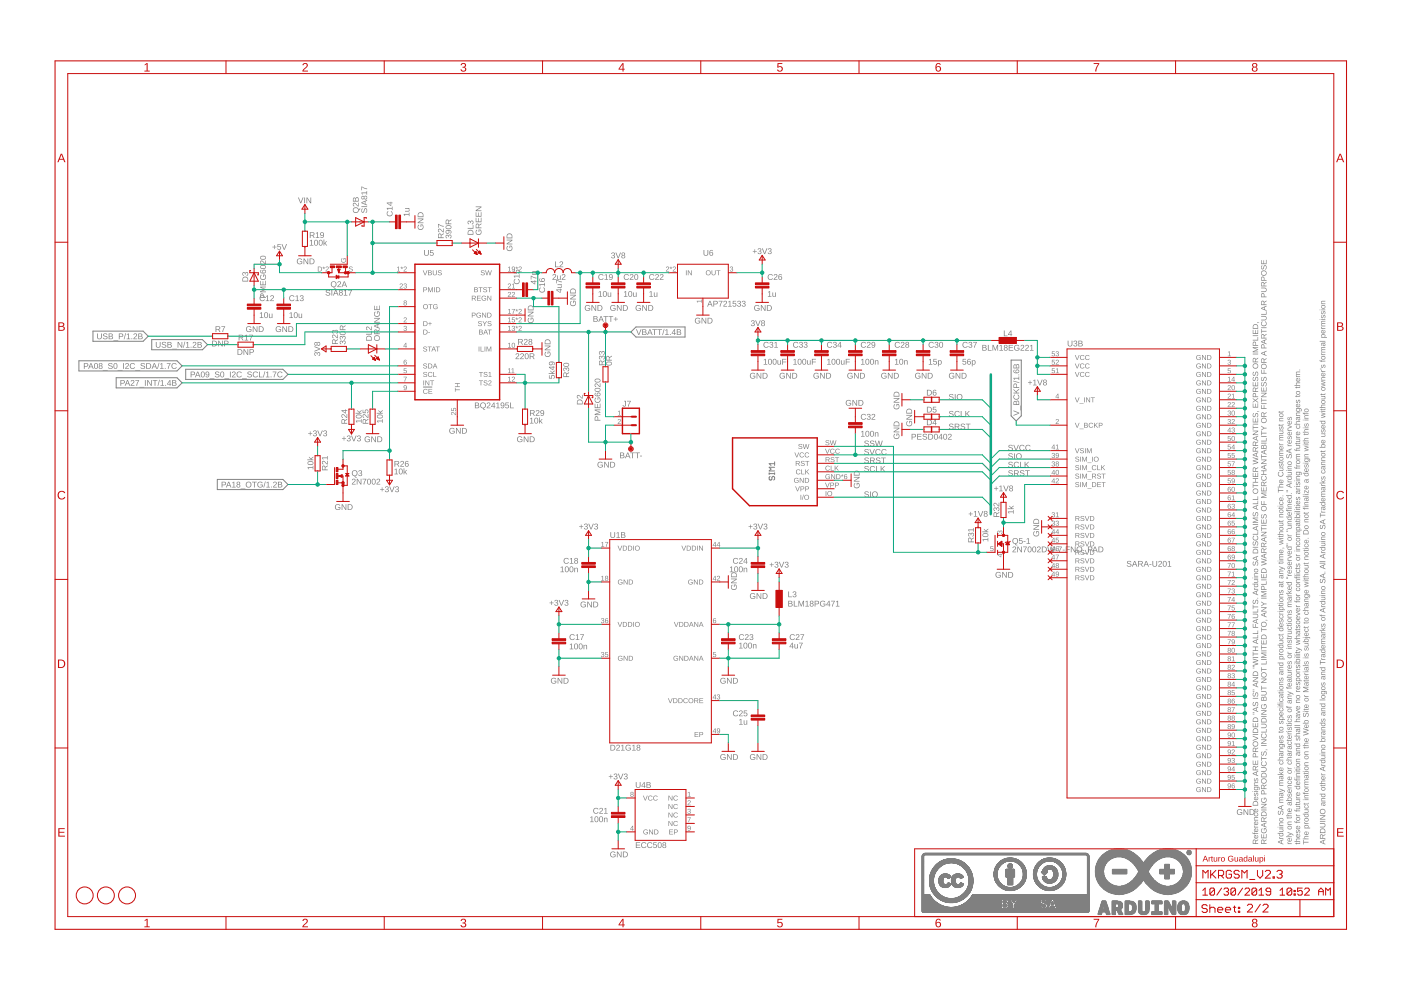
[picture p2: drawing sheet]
<svg xmlns="http://www.w3.org/2000/svg" width="420mm" height="297mm" viewBox="0 0 420 297" stroke-linecap="round" stroke-linejoin="round" font-family="sans-serif">
<path d="M127 116h2.5" fill="none" stroke="#808080" stroke-width=".3"/>
<g fill="#808080">
<path d="M375.8 251.8l.5-.1 .3 .3 .7-.4v.2l-.7 .4v.5h.7v.3h-1.6zM375.9 252v.7h.6l-.1-.8zM376.2 250.4l.5-.1v.8a.36 .36 0 0 0 .5-.2 .36 .36 0 0 0-.2-.4v-.2a.6 .6 0 0 1 .2 .8 .6 .6 0 0 1-.9 .1 .6 .6 0 0 1-.1-.8zM376.3 250.6l-.1 .3 .4 .2v-.6zM375.6 249.5l.3 .2 .3-.2v.2h1.1v.2h-1.1l-.1 .2-.4-.2zM376.2 248.4l.5-.1v.9a.36 .36 0 0 0 .5-.2 .36 .36 0 0 0-.2-.5v-.2a.6 .6 0 0 1 .2 .9 .6 .6 0 0 1-.9 .1 .6 .6 0 0 1-.1-.9zM376.3 248.6l-.1 .4 .4 .2v-.7zM376.1 247.5l.4 .3h.8v.2h-1.2v-.2h.2zM376.2 246.3l.5-.1v.9a.36 .36 0 0 0 .5-.2 .36 .36 0 0 0-.2-.5v-.2a.6 .6 0 0 1 .2 .9 .6 .6 0 0 1-.9 .1 .6 .6 0 0 1-.1-.9zM376.3 246.5l-.1 .4 .4 .2v-.7zM376.2 245h1.1v.2h-.8a.3 .3 0 0 0-.3 .3 .3 .3 0 0 0 .4 .2h.7v.2l-1.2 .1 .2-.3-.2-.2zM376.1 243.9l.3-.2v.2a.34 .34 0 0 0 .1 .5 .34 .34 0 0 0 .4 0 .34 .34 0 0 0 0-.5v-.2a.58 .58 0 0 1 .2 .8 .58 .58 0 0 1-.8 .2 .58 .58 0 0 1-.2-.8zM376.2 242.6l.5-.2v.9a.36 .36 0 0 0 .5-.2 .36 .36 0 0 0-.2-.5v-.1a.6 .6 0 0 1 .2 .8 .6 .6 0 0 1-.9 .1 .6 .6 0 0 1-.1-.8zM376.3 242.7l-.1 .4 .4 .2v-.7zM375.9 240.3a.83 .83 0 0 1 .9-.2 .83 .83 0 0 1 .5 .8v.6h-1.6zM376 240.5l-.1 .8h1.2a.7 .7 0 0 0-.2-.9 .7 .7 0 0 0-.9 .1zM376.2 238.9l.5-.1v.9a.36 .36 0 0 0 .5-.3 .36 .36 0 0 0-.2-.4v-.2a.6 .6 0 0 1 .2 .9 .6 .6 0 0 1-.9 .1 .6 .6 0 0 1-.1-.9zM376.3 239.1l-.1 .4 .4 .2v-.7zM376.2 237.7l.2 .6a.65 .65 0 0 1 .8-.6v.8l-.2-.1 .1-.6h-.2l-.1 .3a.36 .36 0 0 1-.4 .4 .36 .36 0 0 1-.3-.4zM375.6 237.1l.2 .2zM376.1 237.1h1.2v.2h-1.2zM376.1 235.8l1.5 .1 .2 .4-.3 .5a.47 .47 0 0 0 .1-.5 .47 .47 0 0 0-.5-.3 .52 .52 0 0 1-.1 .7 .52 .52 0 0 1-.7 0 .52 .52 0 0 1 0-.7zM376.3 236.2l-.1 .1a.43 .43 0 0 0 .5 .4 .43 .43 0 0 0 .3-.6zM376.2 234.6l1.1-.1v.2h-.8a.3 .3 0 0 0-.3 .3 .3 .3 0 0 0 .4 .3h.7v.2h-1.2l.2-.2-.2-.3zM376.2 233.3l.2 .7a.65 .65 0 0 1 .8-.6v.8l-.2-.1 .1-.6h-.2l-.1 .3a.36 .36 0 0 1-.4 .4 .36 .36 0 0 1-.3-.4zM375.7 231.7l1.6-.6v.2l-.5 .2v.7l.5 .2v.3l-1.6-.7zM375.9 231.9l.8 .3v-.6zM375.8 229.7l.5-.1 .3 .4 .7-.5v.3l-.7 .4v.5h.7v.2h-1.6zM375.9 229.9v.8h.6l-.1-.8zM375.7 228h.2v1h.5v-1h.2v1h.5v-1.1h.2v1.3h-1.6zM375.8 225.9h.7l.2 .9h.6v.2h-1.6zM376 226l-.1 .8h.6v-.7zM375.8 224.2l.5-.1 .3 .4 .7-.5v.3l-.7 .4v.5h.7v.2h-1.6zM375.9 224.4v.8h.6l-.1-.8zM375.7 223a.83 .83 0 0 1 1.6 0 .83 .83 0 0 1-1.6 0zM375.9 223.1a.63 .63 0 0 0 1.2 0 .63 .63 0 0 0-1.2 0zM375.7 220.5l1.6 .7v.2l-1.6 .7v-.3l1.4-.5-1.4-.5zM375.7 220.1h1.6v.2h-1.6zM375.9 218.5a.83 .83 0 0 1 .9-.2 .83 .83 0 0 1 .5 .8v.6h-1.6zM376 218.7l-.1 .8h1.2a.7 .7 0 0 0-.2-.9 .7 .7 0 0 0-.9 .1zM375.7 216.7h.2v1.1h.5v-1h.2v1h.5v-1.1h.2v1.3h-1.6zM375.9 215.2a.83 .83 0 0 1 .9-.1 .83 .83 0 0 1 .5 .7v.6h-1.6zM376 215.4l-.1 .8h1.2a.7 .7 0 0 0-.2-.9 .7 .7 0 0 0-.9 .1zM375.7 213.5h.5v.2h-.5zM375.7 213.9l.5 .1v.1l-.5 .1zM375.7 212.5l1.6-.6v.2l-.5 .2v.7l.5 .2v.2l-1.6-.6zM375.9 212.6l.8 .3v-.6zM375.9 210.5l.1-.1 .1 .2a.37 .37 0 0 0-.3 .5 .37 .37 0 0 0 .5 .3 .68 .68 0 0 1 .2-.7 .68 .68 0 0 1 .7-.1l.1 .8-.4 .3v-.2a.43 .43 0 0 0 .3-.5 .43 .43 0 0 0-.5-.3l-.1 .2a.53 .53 0 0 1-.5 .8 .53 .53 0 0 1-.4-.9zM375.7 209.2h1.6v.2h-1.6zM375.9 207.6h.1l.1 .2a.37 .37 0 0 0-.3 .4 .37 .37 0 0 0 .5 .3 .68 .68 0 0 1 .2-.7 .68 .68 0 0 1 .7-.1l.1 .8-.4 .4v-.2a.43 .43 0 0 0 .3-.6 .43 .43 0 0 0-.5-.3l-.1 .2a.53 .53 0 0 1-.5 .8 .53 .53 0 0 1-.4-.9zM375.7 206.7h.5v.2h-.5zM375.7 207.1h.5v.2h-.5zM375.7 205.1l1.6-.6v.2l-.5 .2v.7l.5 .2v.2l-1.6-.6zM375.9 205.3l.8 .3v-.6zM375.7 203h1.6v.2l-1.4 .9h1.4v.2h-1.6v-.3l1.4-.8h-1.4zM375.9 201.4a.83 .83 0 0 1 .9-.2 .83 .83 0 0 1 .5 .8v.6h-1.6zM376 201.6l-.1 .8h1.2a.7 .7 0 0 0-.2-.9 .7 .7 0 0 0-.9 .1zM375.7 199.7h.5v.2h-.5zM375.7 200.1l.5 .1v.1h-.5zM375.7 197.4l1.6 .5v.2l-1.4 .4 1.4 .4v.2l-1.6 .5v-.2l1.4-.4-1.4-.4v-.2l1.4-.4-1.4-.4zM375.7 197h1.6v.2h-1.6zM375.7 195.4h.2v.5h1.4v.2h-1.4v.6h-.2zM375.7 193.8h1.6v.2h-.7v.9h.7v.2h-1.6v-.2h.7v-.9h-.7zM375.7 192.2l1.6-.7v.2l-.5 .2v.8l.5 .2v.2l-1.6-.7zM375.9 192.3l.8 .3v-.6zM375.7 191.1h1.4v-.8h.2v1h-1.6zM375.7 189.8h1.4v-.8h.2v1h-1.6zM375.7 187h.2v.9h.6v-.9h.2v.9h.6v.2h-1.6zM375.7 186.1l1.6-.6v.2l-.5 .2v.7l.5 .2v.2l-1.6-.6zM375.9 186.2l.8 .3v-.6zM375.7 184h1a.67 .67 0 0 1 .6 .6 .67 .67 0 0 1-.6 .7h-1v-.2h1a.45 .45 0 0 0 .5-.5 .45 .45 0 0 0-.5-.4h-1zM375.7 183.4h1.4v-.9h.2v1.1h-1.6zM375.7 181.3h.2v.5h1.4v.2h-1.4v.6h-.2zM375.9 179.9l.1-.1 .1 .2a.37 .37 0 0 0-.3 .5 .37 .37 0 0 0 .5 .2 .68 .68 0 0 1 .2-.7 .68 .68 0 0 1 .7-.1l.1 .8-.4 .4v-.2a.43 .43 0 0 0 .3-.5 .43 .43 0 0 0-.5-.4l-.1 .3a.53 .53 0 0 1-.5 .7 .53 .53 0 0 1-.4-.8zM377.1 179.2h.2v.2h-.2zM375.7 177.5l1.6-.6v.2l-.5 .2v.7l.5 .2v.3l-1.6-.7zM375.9 177.7l.8 .3v-.6zM376.1 176.1l.4 .4h.8v.2h-1.2v-.2h.2zM375.6 175h1.7l-.2 .2a.54 .54 0 0 1 .1 .8 .54 .54 0 0 1-.8 0 .44 .44 0 0 1-.3-.4 .44 .44 0 0 1 .2-.4h-.7zM376.3 175.2l-.1 .2a.42 .42 0 0 0 .5 .4 .42 .42 0 0 0 .4-.6zM376.1 173.7h1.2l-.2 .2a.42 .42 0 0 1 .2 .4 .42 .42 0 0 1-.4 .4h-.8v-.3h.8a.3 .3 0 0 0 .3-.3 .3 .3 0 0 0-.4-.2h-.7zM375.6 173.1l.2 .2zM376.1 173.1h1.2v.2h-1.2zM376.2 171.9l1.1-.1v.2h-.8a.3 .3 0 0 0-.3 .4 .3 .3 0 0 0 .4 .2h.7v.2h-1.2l.2-.2-.2-.3zM376.1 171.1a.62 .62 0 0 1 1.2 0 .62 .62 0 0 1-1.2 0zM376.3 170.8a.42 .42 0 0 0 .4 .6 .42 .42 0 0 0 .4-.6zM375.9 168.4l.1-.1 .1 .2a.37 .37 0 0 0-.3 .5 .37 .37 0 0 0 .5 .2 .68 .68 0 0 1 .2-.7 .68 .68 0 0 1 .7-.1l.1 .9-.4 .3v-.2a.43 .43 0 0 0 .3-.5 .43 .43 0 0 0-.5-.4l-.1 .3a.53 .53 0 0 1-.5 .7 .53 .53 0 0 1-.4-.8zM375.7 167.2l1.6-.6v.2l-.5 .2v.7l.5 .2v.2l-1.6-.6zM375.9 167.4l.8 .3v-.6zM375.9 164.7a.83 .83 0 0 1 .9-.2 .83 .83 0 0 1 .5 .8v.6h-1.6zM376 164.9l-.1 .7h1.2a.7 .7 0 0 0-.2-.8 .7 .7 0 0 0-.9 .1zM375.7 163.9h1.6v.2h-1.6zM375.9 162.4l.1-.1 .1 .2a.37 .37 0 0 0-.3 .5 .37 .37 0 0 0 .5 .2 .68 .68 0 0 1 .2-.7 .68 .68 0 0 1 .7-.1l.1 .9-.4 .3v-.2a.43 .43 0 0 0 .3-.5 .43 .43 0 0 0-.5-.4l-.1 .3a.53 .53 0 0 1-.5 .7 .53 .53 0 0 1-.4-.8zM375.9 160.6l.2-.1v.3a.6 .6 0 0 0 0 .8 .6 .6 0 0 0 .9 0 .6 .6 0 0 0-.2-.9l.1-.2a.81 .81 0 0 1 .2 1.2 .81 .81 0 0 1-1.1 .1 .81 .81 0 0 1-.1-1.2zM375.7 160h1.4v-.8h.2v1h-1.6zM375.7 158.2l1.6-.6v.2l-.5 .2v.7l.5 .2v.2l-1.6-.6zM375.9 158.3l.8 .4v-.7zM375.7 157.1h1.6v.3h-1.6zM375.7 155.2h1.6v.1h-1.4l1.4 .6-1.4 .6h1.4v.2h-1.6v-.3l1.4-.5-1.4-.5zM375.9 153.6l.1-.1 .1 .3a.37 .37 0 0 0-.3 .4 .37 .37 0 0 0 .5 .3 .68 .68 0 0 1 .2-.7 .68 .68 0 0 1 .7-.1l.1 .8-.4 .4v-.3a.43 .43 0 0 0 .3-.5 .43 .43 0 0 0-.5-.3l-.1 .2a.53 .53 0 0 1-.5 .8 .53 .53 0 0 1-.4-.9zM375.7 152l1.6-.7v.2l-.5 .2v.8l.5 .1v.3l-1.6-.7zM375.9 152.1l.8 .3v-.6zM375.7 150.9h1.4v-.8h.2v1h-1.6zM375.7 149.6h1.4v-.8h.2v1h-1.6zM375.7 147.2a.83 .83 0 0 1 1.6 0 .83 .83 0 0 1-1.6 0zM375.9 147.3a.63 .63 0 0 0 1.2 0 .63 .63 0 0 0-1.2 0zM375.7 144.9h.2v.6h1.4v.2h-1.4v.5h-.2zM375.7 143.4h1.6v.2h-.7v.8h.7v.3h-1.6v-.3h.7v-.8h-.7zM375.7 141.7h.2v1.1h.5v-1h.2v1h.5v-1.1h.2v1.3h-1.6zM375.8 140.2l.5-.1 .3 .4 .7-.5v.3l-.7 .4v.5h.7v.2h-1.6zM375.9 140.4v.8h.6l-.1-.8zM375.7 137l1.6 .5v.3l-1.4 .3 1.4 .4v.3l-1.6 .4v-.2l1.4-.4-1.4-.4v-.2l1.4-.4-1.4-.3zM375.7 136.2l1.6-.6v.2l-.5 .2v.7l.5 .2v.2l-1.6-.6zM375.9 136.3l.8 .3v-.6zM375.8 134.2l.5-.1 .3 .3 .7-.4v.2l-.7 .4v.5h.7v.3h-1.6zM375.9 134.3v.8h.6l-.1-.8zM375.8 132.5l.5-.1 .3 .3 .7-.4v.2l-.7 .4v.5h.7v.3h-1.6zM375.9 132.6v.8h.6l-.1-.8zM375.7 131.2l1.6-.6v.2l-.5 .2v.7l.5 .2v.3l-1.6-.7zM375.9 131.4l.8 .3v-.6zM375.7 129.1h1.6v.2l-1.4 .9h1.4v.2h-1.6v-.3l1.4-.8h-1.4zM375.7 127.5h.2v.6h1.4v.2h-1.4v.5h-.2zM375.7 127h1.6v.2h-1.6zM375.7 125.4h.2v1h.5v-.9h.2v.9h.5v-1.1h.2v1.3h-1.6zM375.9 123.9l.1-.1 .1 .2a.37 .37 0 0 0-.3 .5 .37 .37 0 0 0 .5 .3 .68 .68 0 0 1 .2-.8 .68 .68 0 0 1 .7 0l.1 .8-.4 .3v-.2a.43 .43 0 0 0 .3-.5 .43 .43 0 0 0-.5-.3l-.1 .2a.53 .53 0 0 1-.5 .7 .53 .53 0 0 1-.4-.8zM377.1 123.2l.5 .3h-.5zM375.7 120.9h.2v1.1h.5v-1h.2v1h.5v-1.1h.2v1.3h-1.6zM375.7 119.3l.8 .6 .8-.6v.2l-.7 .5 .7 .5v.2l-.8-.6-.8 .6v-.2l.6-.5-.6-.4zM375.8 117.9h.7l.2 .9h.6v.2h-1.6zM376 118.1l-.1 .7h.6v-.6zM375.8 116.3l.5-.1 .3 .3 .7-.4v.2l-.7 .5v.5h.7v.2h-1.6zM375.9 116.5v.8h.6l-.1-.8zM375.7 114.6h.2v1h.5v-1h.2v1h.5v-1.1h.2v1.3h-1.6zM375.9 113.1l.1-.1 .1 .2a.37 .37 0 0 0-.3 .5 .37 .37 0 0 0 .5 .2 .68 .68 0 0 1 .2-.7 .68 .68 0 0 1 .7-.1l.1 .8-.4 .4v-.2a.43 .43 0 0 0 .3-.5 .43 .43 0 0 0-.5-.4l-.1 .3a.53 .53 0 0 1-.5 .7 .53 .53 0 0 1-.4-.8zM375.9 111.5l.1-.1 .1 .2a.37 .37 0 0 0-.3 .5 .37 .37 0 0 0 .5 .3 .68 .68 0 0 1 .2-.8 .68 .68 0 0 1 .7 0l.1 .8-.4 .3v-.2a.43 .43 0 0 0 .3-.5 .43 .43 0 0 0-.5-.3l-.1 .2a.53 .53 0 0 1-.5 .7 .53 .53 0 0 1-.4-.8zM375.7 109.7a.83 .83 0 0 1 1.6 0 .83 .83 0 0 1-1.6 0zM375.9 109.8a.63 .63 0 0 0 1.2 0 .63 .63 0 0 0-1.2 0zM375.8 107.4l.5-.1 .3 .4 .7-.5v.3l-.7 .4v.5h.7v.2h-1.6zM375.9 107.6v.8h.6l-.1-.8zM375.7 106h1.6v.2h-1.6zM375.7 104h1.6v.2h-1.4l1.4 .5-1.4 .7h1.4v.2h-1.6v-.3l1.4-.5-1.4-.5zM375.8 102.5h.7l.2 .9h.6v.2h-1.6zM376 102.6l-.1 .8h.6v-.6zM375.7 101.9h1.4v-.9h.2v1.1h-1.6zM375.7 100.5h1.6v.2h-1.6zM375.7 98.9h.2v1h.5v-.9h.2v.9h.5v-1.1h.2v1.3h-1.6zM375.9 97.4a.83 .83 0 0 1 .9-.2 .83 .83 0 0 1 .5 .7v.6h-1.6zM376 97.5l-.1 .8h1.2a.7 .7 0 0 0-.2-.8 .7 .7 0 0 0-.9 0zM377.1 96.6l.5 .2h-.5z"/>
<path d="M378.3 251.8l.5-.1 .3 .3 .7-.4v.2l-.6 .4v.5h.6v.3h-1.6zM378.5 252l-.1 .7h.6l-.1-.8zM378.2 250h.2v1h.5v-.9h.2v.9h.6v-1h.1v1.3h-1.6zM378.4 248.4l.2-.1v.2a.63 .63 0 0 0 .1 .9 .63 .63 0 0 0 .9-.1 .63 .63 0 0 0-.1-.9h-.3v.5h-.2v-.7h.6a.85 .85 0 0 1 .1 1.2 .85 .85 0 0 1-1.2 .2 .85 .85 0 0 1-.1-1.2zM378.2 247.2l1.6-.7v.2l-.4 .2v.7l.4 .2v.3l-1.6-.7zM378.4 247.3l.8 .3v-.6zM378.3 245.1l.5-.1 .3 .4 .7-.5v.3l-.6 .4v.5h.6v.2h-1.6zM378.5 245.3l-.1 .8h.6l-.1-.8zM378.4 243.4a.83 .83 0 0 1 .9-.1 .83 .83 0 0 1 .5 .7v.6h-1.6zM378.5 243.6l-.1 .8h1.3a.7 .7 0 0 0-.3-.8 .7 .7 0 0 0-.9 0zM378.2 242.7h1.6v.2h-1.6zM378.2 240.9h1.6v.3l-1.3 .9h1.3v.2h-1.6v-.3l1.4-.9h-1.4zM378.4 239.3l.2-.2v.2a.63 .63 0 0 0 .1 1 .63 .63 0 0 0 .9-.1 .63 .63 0 0 0-.1-.9h-.3v.5h-.2v-.7h.6a.85 .85 0 0 1 .1 1.2 .85 .85 0 0 1-1.2 .2 .85 .85 0 0 1-.1-1.2zM378.3 237h.8l.1 .9h.6v.2h-1.6zM378.5 237.1l-.1 .8h.6v-.7zM378.3 235.3l.5-.1 .3 .4 .7-.5v.3l-.6 .4v.5h.6v.2h-1.6zM378.5 235.5l-.1 .8h.6l-.1-.8zM378.2 234.1a.85 .85 0 0 1 1.7 0 .85 .85 0 0 1-1.7 0zM378.4 234.2a.65 .65 0 0 0 1.3 0 .65 .65 0 0 0-1.3 0zM378.4 231.8a.83 .83 0 0 1 .9-.2 .83 .83 0 0 1 .5 .8v.6h-1.6zM378.5 232l-.1 .8h1.3a.7 .7 0 0 0-.3-.9 .7 .7 0 0 0-.9 .1zM378.2 230h1a.67 .67 0 0 1 .7 .6 .67 .67 0 0 1-.7 .7h-1v-.2h1a.45 .45 0 0 0 .5-.5 .45 .45 0 0 0-.5-.4h-1zM378.4 228.3l.2-.1 .1 .2a.6 .6 0 0 0-.1 .9 .6 .6 0 0 0 .9-.1 .6 .6 0 0 0-.2-.8l.1-.2a.81 .81 0 0 1 .3 1.2 .81 .81 0 0 1-1.2 .1 .81 .81 0 0 1-.1-1.2zM378.2 226.7h.2v.6h1.4v.2h-1.4v.5h-.2zM378.4 225.3l.2-.1v.3a.37 .37 0 0 0-.3 .4 .37 .37 0 0 0 .5 .3 .68 .68 0 0 1 .2-.7 .68 .68 0 0 1 .7-.1l.1 .8-.4 .4v-.3a.43 .43 0 0 0 .3-.5 .43 .43 0 0 0-.5-.3l-.1 .2a.53 .53 0 0 1-.5 .8 .53 .53 0 0 1-.4-.9zM379.6 224.7l.5 .2h-.5zM378.2 223.4h1.6v.2h-1.6zM378.2 221.6h1.6v.3l-1.3 .9 1.3-.1v.2h-1.6v-.2l1.4-.9h-1.4zM378.4 220l.2-.2 .1 .3a.6 .6 0 0 0-.1 .8 .6 .6 0 0 0 .9 0 .6 .6 0 0 0-.2-.9l.1-.2a.81 .81 0 0 1 .3 1.2 .81 .81 0 0 1-1.2 .1 .81 .81 0 0 1-.1-1.1zM378.2 219.3h1.5v-.8h.1v1.1h-1.6zM378.2 216.9h1a.67 .67 0 0 1 .7 .7 .67 .67 0 0 1-.7 .7h-1v-.3h1a.45 .45 0 0 0 .5-.4 .45 .45 0 0 0-.5-.5h-1zM378.4 215.4a.83 .83 0 0 1 .9-.2 .83 .83 0 0 1 .5 .7v.6h-1.6zM378.5 215.5l-.1 .8h1.3a.7 .7 0 0 0-.3-.8 .7 .7 0 0 0-.9 0zM378.2 214.6h1.6v.2h-1.6zM378.2 212.9h1.6v.3l-1.3 .8h1.3v.2h-1.6v-.3l1.4-.8h-1.4zM378.4 211.2l.2-.1v.2a.63 .63 0 0 0 .1 .9 .63 .63 0 0 0 .9-.1 .63 .63 0 0 0-.1-.9h-.3v.5h-.2v-.7h.6a.85 .85 0 0 1 .1 1.2 .85 .85 0 0 1-1.2 .2 .85 .85 0 0 1-.1-1.2zM378.4 208.9h.3l.3 .3a.44 .44 0 0 1 .5-.4 .44 .44 0 0 1 .3 .6v.6h-1.6zM378.4 209.2v.6h.5l-.1-.6zM379.2 209l-.1 .8h.6l-.1-.7zM378.2 207.1h1a.67 .67 0 0 1 .7 .7 .67 .67 0 0 1-.7 .7h-1v-.3h1a.45 .45 0 0 0 .5-.4 .45 .45 0 0 0-.5-.4h-1zM378.2 205.6h.2v.5h1.4v.2h-1.4v.6h-.2zM378.2 203.4h1.6v.3l-1.3 .8h1.3v.2h-1.6v-.2l1.4-.9h-1.4zM378.2 202.3a.85 .85 0 0 1 1.7 0 .85 .85 0 0 1-1.7 0zM378.4 202.3a.65 .65 0 0 0 1.3 0 .65 .65 0 0 0-1.3 0zM378.2 200h.2v.6h1.4v.2h-1.4v.5h-.2zM378.2 198.9h1.5v-.8h.1v1h-1.6zM378.2 197.6h1.6v.2h-1.6zM378.2 195.6h1.6v.2h-1.4l1.4 .5-1.4 .7h1.4v.2h-1.6v-.3l1.4-.5-1.4-.5zM378.2 195h1.6v.2h-1.6zM378.2 193.4h.2v.5h1.4v.3h-1.4v.5h-.2zM378.2 191.9h.2v1h.5v-.9h.2v.9h.6v-1h.1v1.2h-1.6zM378.4 190.4a.83 .83 0 0 1 .9-.2 .83 .83 0 0 1 .5 .8v.6h-1.6zM378.5 190.6l-.1 .8h1.3a.7 .7 0 0 0-.3-.9 .7 .7 0 0 0-.9 .1zM378.2 188.1h.2v.5h1.4v.3h-1.4v.5h-.2zM378.2 187.2a.85 .85 0 0 1 1.7 0 .85 .85 0 0 1-1.7 0zM378.4 187.2a.65 .65 0 0 0 1.3 0 .65 .65 0 0 0-1.3 0zM379.6 185.8l.5 .2h-.5zM378.2 184.2l1.6-.7v.2l-.4 .2v.7l.4 .2v.3l-1.6-.7zM378.4 184.3l.8 .3v-.6zM378.2 182h1.6v.3l-1.3 .8h1.3v.2h-1.6v-.2l1.4-.9h-1.4zM378.2 180.3l1 .6h.6v.2h-.6l-1 .6v-.2l.8-.5-.8-.5zM378.2 179.2h1.6v.2h-1.6zM378.2 177.2h1.6v.2h-1.4l1.4 .5-1.4 .7h1.4v.2h-1.6v-.3l1.4-.5-1.4-.5zM378.3 175.7h.8l.1 .9h.6v.2h-1.6zM378.5 175.8l-.1 .8h.6v-.6zM378.2 175h1.5v-.8h.1v1.1h-1.6zM378.2 173.7h1.6v.2h-1.6zM378.2 172.1h.2v1h.5v-1h.2v1h.6v-1.1h.1v1.3h-1.6zM378.4 170.6a.83 .83 0 0 1 .9-.2 .83 .83 0 0 1 .5 .7v.6h-1.6zM378.5 170.7l-.1 .8h1.3a.7 .7 0 0 0-.3-.8 .7 .7 0 0 0-.9 0zM378.2 167.4l1.6 .4v.3l-1.3 .4 1.3 .3v.3l-1.6 .5v-.3l1.4-.4-1.4-.3v-.2l1.4-.4-1.4-.4zM378.2 166.5l1.6-.6v.2l-.4 .2v.7l.4 .2v.2l-1.6-.6zM378.4 166.7l.8 .3v-.6zM378.3 164.5l.5-.1 .3 .3 .7-.4v.2l-.6 .5v.5h.6v.2h-1.6zM378.5 164.7l-.1 .8h.6l-.1-.8zM378.3 162.8l.5-.1 .3 .3 .7-.4v.2l-.6 .5v.5h.6v.2h-1.6zM378.5 163l-.1 .8h.6l-.1-.8zM378.2 161.6l1.6-.7v.2l-.4 .2v.8l.4 .2v.2l-1.6-.7zM378.4 161.7l.8 .3v-.6zM378.2 159.4h1.6v.3l-1.3 .8h1.3v.2h-1.6v-.2l1.4-.9h-1.4zM378.2 157.8h.2v.6h1.4v.2h-1.4v.6h-.2zM378.2 157.3h1.6v.3h-1.6zM378.2 155.7h.2v1h.5v-.9h.2v.9h.6v-1h.1v1.2h-1.6zM378.4 154.2l.2-.1v.3a.37 .37 0 0 0-.3 .4 .37 .37 0 0 0 .5 .3 .68 .68 0 0 1 .2-.7 .68 .68 0 0 1 .7-.1l.1 .8-.4 .4v-.3a.43 .43 0 0 0 .3-.5 .43 .43 0 0 0-.5-.3l-.1 .2a.53 .53 0 0 1-.5 .8 .53 .53 0 0 1-.4-.9zM378.2 152.5a.85 .85 0 0 1 1.7 0 .85 .85 0 0 1-1.7 0zM378.4 152.5a.65 .65 0 0 0 1.3 0 .65 .65 0 0 0-1.3 0zM378.2 150.2h.2v.9h.6v-.9h.2v.9h.6v.2h-1.6zM378.2 147.7h1.6v.2h-1.4l1.4 .5-1.4 .6h1.4v.2h-1.6v-.3l1.4-.5-1.4-.5zM378.2 146.1h.2v1h.5v-1h.2v1h.6v-1.1h.1v1.3h-1.6zM378.3 144.5l.5-.1 .3 .4 .7-.5v.3l-.6 .4v.5h.6v.2h-1.6zM378.5 144.7l-.1 .8h.6l-.1-.8zM378.4 142.7l.2-.1 .1 .2a.6 .6 0 0 0-.1 .9 .6 .6 0 0 0 .9 0 .6 .6 0 0 0-.2-.9l.1-.2a.81 .81 0 0 1 .3 1.2 .81 .81 0 0 1-1.2 .1 .81 .81 0 0 1-.1-1.2zM378.2 141h1.6v.2h-.7v.9h.7v.2h-1.6v-.2h.7v-.9h-.7zM378.2 139.9l1.6-.6v.2l-.4 .2v.7l.4 .2v.2l-1.6-.6zM378.4 140l.8 .3v-.6zM378.2 137.7h1.6v.3l-1.3 .9h1.3v.2h-1.6v-.3l1.4-.9h-1.4zM378.2 136.2h.2v.5h1.4v.2h-1.4v.6h-.2zM378.2 135.4l1.6-.7v.3l-.4 .1v.8l.4 .2v.2l-1.6-.7zM378.4 135.5l.8 .3v-.6zM378.4 133.4h.3l.3 .3a.44 .44 0 0 1 .5-.4 .44 .44 0 0 1 .3 .6v.6h-1.6zM378.4 133.7v.6h.5l-.1-.6zM379.2 133.5l-.1 .8h.6l-.1-.7zM378.2 132.7h1.6v.2h-1.6zM378.2 132.1h1.5v-.8h.1v1h-1.6zM378.2 130.8h1.6v.2h-1.6zM378.2 129.2h.2v.5h1.4v.2h-1.4v.6h-.2zM378.2 127.6l1 .6h.6v.2h-.6l-1 .7v-.3l.8-.5-.8-.5zM378.2 126.1a.85 .85 0 0 1 1.7 0 .85 .85 0 0 1-1.7 0zM378.4 126.1a.65 .65 0 0 0 1.3 0 .65 .65 0 0 0-1.3 0zM378.3 123.7l.5-.1 .3 .4 .7-.5v.3l-.6 .4v.5h.6v.2h-1.6zM378.5 123.9l-.1 .8h.6l-.1-.8zM378.2 121.4h.2v.9h.6v-.9h.2v.9h.6v.3h-1.6zM378.2 120.9h1.6v.2h-1.6zM378.2 119.3h.2v.5h1.4v.3h-1.4v.5h-.2zM378.2 117.7h1.6v.3l-1.3 .9 1.3-.1v.2h-1.6v-.2l1.4-.9h-1.4zM378.2 116.1h.2v1h.5v-.9h.2v.9h.6v-1h.1v1.2h-1.6zM378.4 114.6l.2-.1v.3a.37 .37 0 0 0-.3 .4 .37 .37 0 0 0 .5 .3 .68 .68 0 0 1 .2-.7 .68 .68 0 0 1 .7-.1l.1 .8-.4 .4v-.2a.43 .43 0 0 0 .3-.6 .43 .43 0 0 0-.5-.3l-.1 .2a.53 .53 0 0 1-.5 .8 .53 .53 0 0 1-.4-.9zM378.4 113.1l.2-.1v.2a.37 .37 0 0 0-.3 .5 .37 .37 0 0 0 .5 .2 .68 .68 0 0 1 .2-.7 .68 .68 0 0 1 .7-.1l.1 .9-.4 .3v-.2a.43 .43 0 0 0 .3-.5 .43 .43 0 0 0-.5-.4l-.1 .3a.53 .53 0 0 1-.5 .7 .53 .53 0 0 1-.4-.8zM378.2 110.8h.2v1h.6v-.9h.2v.9h.6v.2h-1.6zM378.2 109.9a.85 .85 0 0 1 1.7 0 .85 .85 0 0 1-1.7 0zM378.4 109.9a.65 .65 0 0 0 1.3 0 .65 .65 0 0 0-1.3 0zM378.3 107.5l.5-.1 .3 .4 .7-.5v.3l-.6 .4v.5h.6v.2h-1.6zM378.5 107.7l-.1 .8h.6l-.1-.8zM378.2 105.8l1.6-.7v.3l-.4 .1v.8l.4 .2v.2l-1.6-.7zM378.4 105.9l.8 .3v-.6zM378.3 103.3h.8l.1 .9h.6v.2h-1.6zM378.5 103.4l-.1 .8h.6v-.6zM378.2 102.3l1.6-.6v.2l-.4 .2v.7l.4 .2v.2l-1.6-.6zM378.4 102.4l.8 .3v-.6zM378.3 100.3l.5-.1 .3 .3 .7-.4v.2l-.6 .4v.5h.6v.3h-1.6zM378.5 100.4l-.1 .8h.6l-.1-.8zM378.2 98.6h.2v.6h1.4v.2h-1.4v.5h-.2zM378.2 98.1h1.6v.2h-1.6zM378.4 96.4l.2-.1 .1 .2a.6 .6 0 0 0-.1 .9 .6 .6 0 0 0 .9 0 .6 .6 0 0 0-.2-.9l.1-.2a.81 .81 0 0 1 .3 1.2 .81 .81 0 0 1-1.2 .1 .81 .81 0 0 1-.1-1.2zM378.2 94.7h1a.67 .67 0 0 1 .7 .7 .67 .67 0 0 1-.7 .6h-1v-.2h1a.45 .45 0 0 0 .5-.4 .45 .45 0 0 0-.5-.5h-1zM378.2 94.1h1.5v-.8h.1v1h-1.6zM378.2 92.3l1.6-.7v.3l-.4 .2v.7l.4 .2v.2l-1.6-.7zM378.4 92.4l.8 .3v-.6zM378.3 90.3l.5-.2 .3 .4 .7-.4v.2l-.6 .4v.5h.6v.3h-1.6zM378.5 90.4l-.1 .8h.6l-.1-.8zM378.3 88h.8l.1 .9h.6v.2h-1.6zM378.5 88.1l-.1 .8h.6v-.7zM378.2 86.2h1a.67 .67 0 0 1 .7 .7 .67 .67 0 0 1-.7 .6h-1v-.2h1a.45 .45 0 0 0 .5-.4 .45 .45 0 0 0-.5-.5h-1zM378.3 84.7l.5-.2 .3 .4 .7-.5v.3l-.6 .4v.5h.6v.2h-1.6zM378.5 84.8l-.1 .8h.6l-.1-.8zM378.3 83h.8l.1 .9h.6v.2h-1.6zM378.5 83.2l-.1 .7h.6v-.6zM378.2 81.9a.85 .85 0 0 1 1.7 0 .85 .85 0 0 1-1.7 0zM378.4 81.9a.65 .65 0 0 0 1.3 0 .65 .65 0 0 0-1.3 0zM378.4 79.6l.2-.1v.2a.37 .37 0 0 0-.3 .5 .37 .37 0 0 0 .5 .3 .68 .68 0 0 1 .2-.8 .68 .68 0 0 1 .7 0l.1 .8-.4 .3v-.2a.43 .43 0 0 0 .3-.5 .43 .43 0 0 0-.5-.3l-.1 .2a.53 .53 0 0 1-.5 .7 .53 .53 0 0 1-.4-.8zM378.2 78h.2v1h.5v-1h.2v1h.6v-1.1h.1v1.3h-1.6z"/>
<path d="M383.3 252.2l1.6-.6v.2l-.5 .2v.7l.5 .2v.3l-1.6-.7zM383.4 252.4l.8 .3v-.6zM383.6 250.8l.4 .4h.9v.2h-1.3v-.2h.3zM383.2 249.7h1.7l-.2 .2a.54 .54 0 0 1 .1 .8 .54 .54 0 0 1-.8 0 .44 .44 0 0 1-.4-.4 .44 .44 0 0 1 .2-.4h-.6zM383.9 249.9l-.1 .1a.42 .42 0 0 0 .5 .5 .42 .42 0 0 0 .3-.6zM383.6 248.4h1.3l-.2 .2a.42 .42 0 0 1 .2 .4 .42 .42 0 0 1-.4 .3h-.9v-.2h.8a.3 .3 0 0 0 .4-.3 .3 .3 0 0 0-.5-.2h-.7zM383.2 247.8l.2 .2zM383.6 247.8h1.3v.2h-1.3zM383.7 246.6l1.2-.1v.2h-.8a.3 .3 0 0 0-.4 .4 .3 .3 0 0 0 .5 .2h.7v.2h-1.3l.2-.2-.2-.3zM383.7 245.8a.62 .62 0 0 1 1.2 0 .62 .62 0 0 1-1.2 0zM383.9 245.5a.42 .42 0 0 0 .3 .6 .42 .42 0 0 0 .4-.6zM383.4 243.1l.2-.1v.2a.37 .37 0 0 0-.2 .5 .37 .37 0 0 0 .4 .2 .68 .68 0 0 1 .2-.7 .68 .68 0 0 1 .8-.1v.9l-.3 .3-.1-.2a.43 .43 0 0 0 .4-.5 .43 .43 0 0 0-.5-.4l-.1 .3a.53 .53 0 0 1-.6 .7 .53 .53 0 0 1-.3-.8zM383.3 241.9l1.6-.6v.2l-.5 .2v.7l.5 .2v.2l-1.6-.6zM383.4 242.1l.8 .3v-.6zM383.7 239l1.2-.1v.3h-1l-.1 .2 .2 .2 .9 .1v.2h-1l-.1 .2 .2 .3h.9v.2h-1.3l.2-.2a.38 .38 0 0 1-.2-.4 .38 .38 0 0 1 .2-.3l-.2-.3zM383.7 237.8l1.2-.3-.3 .4a.4 .4 0 0 1 .2 .6 .4 .4 0 0 1-.7-.1v-.5a.28 .28 0 0 0-.3 .2 .28 .28 0 0 0 .2 .3l-.1 .2-.3-.2zM384.2 238.2a.3 .3 0 0 0 .6 0 .3 .3 0 0 0-.6 0zM383.6 236.3l1.4 .6a.29 .29 0 0 1 .3 .2 .29 .29 0 0 1-.1 .3l-.3-.4-1.3 .5v-.2l1-.4-1-.4zM383.7 233.9h1.2v.2h-1l-.1 .2 .2 .3h.9v.2h-1l-.1 .2 .2 .3h.9v.2h-1.3l.2-.2a.38 .38 0 0 1-.2-.4 .38 .38 0 0 1 .2-.3l-.2-.3zM383.7 232.7l1.2-.3-.3 .4a.4 .4 0 0 1 .2 .6 .4 .4 0 0 1-.7-.1v-.5a.28 .28 0 0 0-.3 .2 .28 .28 0 0 0 .2 .3l-.1 .2-.3-.2zM384.2 233.1a.3 .3 0 0 0 .6 0 .3 .3 0 0 0-.6 0zM383.6 231.2l.6 .5 .7-.5v.3l-.6 .4 .6 .1v.2h-1.7v-.2h1zM383.8 230.2l.5-.2v.9a.36 .36 0 0 0 .4-.2 .36 .36 0 0 0-.2-.5l.1-.1a.6 .6 0 0 1 .1 .8 .6 .6 0 0 1-.8 .1 .6 .6 0 0 1-.1-.8zM383.8 230.3v.4l.3 .2v-.7zM383.7 228.3l.3-.1v.2a.34 .34 0 0 0 0 .5 .34 .34 0 0 0 .5-.1 .34 .34 0 0 0 0-.4v-.2a.58 .58 0 0 1 .2 .7 .58 .58 0 0 1-.8 .2 .58 .58 0 0 1-.2-.8zM383.7 227l1.2-.1v.2h-.8a.3 .3 0 0 0-.4 .4 .3 .3 0 0 0 .4 .2h.8v.2h-1.7v-.2h.6l-.2-.2zM383.7 225.8l1.2-.3-.3 .4a.4 .4 0 0 1 .2 .6 .4 .4 0 0 1-.7-.1v-.5a.28 .28 0 0 0-.3 .2 .28 .28 0 0 0 .2 .3l-.1 .2-.3-.2zM384.2 226.1a.3 .3 0 0 0 .6 0 .3 .3 0 0 0-.6 0zM383.7 224.4l1.2-.1v.2h-.8a.3 .3 0 0 0-.4 .4 .3 .3 0 0 0 .5 .2h.7v.2h-1.3l.2-.2-.2-.3zM383.6 223l1.5 .1 .3 .4-.3 .5a.47 .47 0 0 0 0-.5 .47 .47 0 0 0-.5-.3 .52 .52 0 0 1 0 .7 .52 .52 0 0 1-.7 0 .52 .52 0 0 1-.1-.7zM383.8 223.4v.1a.43 .43 0 0 0 .5 .4 .43 .43 0 0 0 .3-.6zM383.8 221.8l.5-.1v.8a.36 .36 0 0 0 .4-.2 .36 .36 0 0 0-.2-.4l.1-.2a.6 .6 0 0 1 .1 .8 .6 .6 0 0 1-.8 .2 .6 .6 0 0 1-.1-.9zM383.8 222v.3l.3 .2v-.6zM383.8 220.5l.1 .7a.65 .65 0 0 1 .9-.6l-.1 .8-.2-.1 .2-.6h-.3l-.1 .3a.36 .36 0 0 1-.4 .4 .36 .36 0 0 1-.3-.4zM383.4 219.3h.2v-.2l.2 .2h.8l.1-.2 .2 .2-.1 .2-1 .2zM383.7 218.5a.62 .62 0 0 1 1.2 0 .62 .62 0 0 1-1.2 0zM383.9 218.2a.42 .42 0 0 0 .3 .6 .42 .42 0 0 0 .4-.6zM383.8 216.1l.1 .7a.65 .65 0 0 1 .9-.6l-.1 .8-.2-.1 .2-.6h-.3l-.1 .3a.36 .36 0 0 1-.4 .4 .36 .36 0 0 1-.3-.5zM383.8 214.8a.63 .63 0 0 1 .7 0 .63 .63 0 0 1 .3 .7l-.1 .1h.7v.2h-1.8l.2-.2-.2-.4zM383.9 215a.4 .4 0 0 0 0 .6 .4 .4 0 0 0 .6 0l.2-.2-.1-.4zM383.8 213.6l.5-.2v.9a.36 .36 0 0 0 .4-.2 .36 .36 0 0 0-.2-.4l.1-.2a.6 .6 0 0 1 .1 .8 .6 .6 0 0 1-.8 .1 .6 .6 0 0 1-.1-.8zM383.8 213.7v.4l.3 .2v-.7zM383.7 212.4l.3-.2v.2a.34 .34 0 0 0 0 .5 .34 .34 0 0 0 .5 0 .34 .34 0 0 0 0-.5v-.2a.58 .58 0 0 1 .2 .8 .58 .58 0 0 1-.8 .2 .58 .58 0 0 1-.2-.8zM383.2 211.8l.2 .2zM383.6 211.8h1.3v.2h-1.3zM383.2 211l.2 .2 .4-.2v.2h1.1v.2h-1.1l-.2 .2-.4-.2zM383.2 210.6l.2 .2zM383.6 210.6h1.3v.2h-1.3zM383.7 209.5l.3-.1v.2a.34 .34 0 0 0 0 .5 .34 .34 0 0 0 .5-.1 .34 .34 0 0 0 0-.4v-.3a.58 .58 0 0 1 .2 .8 .58 .58 0 0 1-.8 .2 .58 .58 0 0 1-.2-.8zM383.7 208.3l1.2-.3-.3 .4a.4 .4 0 0 1 .2 .6 .4 .4 0 0 1-.7-.1v-.5a.28 .28 0 0 0-.3 .2 .28 .28 0 0 0 .2 .3l-.1 .2-.3-.2zM384.2 208.6a.3 .3 0 0 0 .6 0 .3 .3 0 0 0-.6 0zM383.4 207.6h.2v-.2l.2 .2h.8l.1-.3 .2 .3-.1 .2-1 .1zM383.2 207l.2 .2zM383.6 207h1.3v.2h-1.3zM383.7 206.2a.62 .62 0 0 1 1.2 0 .62 .62 0 0 1-1.2 0zM383.9 205.9a.42 .42 0 0 0 .3 .6 .42 .42 0 0 0 .4-.6zM383.7 204.4l1.2-.1v.3h-.8a.3 .3 0 0 0-.4 .3 .3 .3 0 0 0 .5 .2h.7v.2h-1.3l.2-.2-.2-.2zM383.8 203.2l.1 .7a.65 .65 0 0 1 .9-.7l-.1 .9-.2-.2 .2-.5h-.3l-.1 .3a.36 .36 0 0 1-.4 .4 .36 .36 0 0 1-.3-.5zM383.7 201.4l1.2-.3-.3 .3a.4 .4 0 0 1 .2 .7 .4 .4 0 0 1-.7-.1v-.5a.28 .28 0 0 0-.3 .1 .28 .28 0 0 0 .2 .4l-.1 .2-.3-.2zM384.2 201.7a.3 .3 0 0 0 .6 0 .3 .3 0 0 0-.6 0zM383.7 200l1.2-.1v.2h-.8a.3 .3 0 0 0-.4 .3 .3 .3 0 0 0 .5 .3h.7v.2h-1.3l.2-.2-.2-.3zM383.2 198.6h1.7l-.2 .2a.54 .54 0 0 1 .1 .8 .54 .54 0 0 1-.8 0 .44 .44 0 0 1-.4-.3 .44 .44 0 0 1 .2-.5h-.6zM383.9 198.9l-.1 .1a.42 .42 0 0 0 .5 .4 .42 .42 0 0 0 .3-.5zM383.8 196.7a.63 .63 0 0 1 .7-.1 .63 .63 0 0 1 .3 .7l-.1 .1h.7v.2h-1.8l.2-.2-.2-.4zM383.9 196.9a.4 .4 0 0 0 0 .5 .4 .4 0 0 0 .6 0l.2-.2-.1-.3zM383.6 195.7l.4 .4h.9v.2h-1.3v-.2h.3zM383.7 195.1a.62 .62 0 0 1 1.2 0 .62 .62 0 0 1-1.2 0zM383.9 194.8a.42 .42 0 0 0 .3 .6 .42 .42 0 0 0 .4-.6zM383.2 193.2h1.7l-.2 .3a.54 .54 0 0 1 .1 .7 .54 .54 0 0 1-.8 .1 .44 .44 0 0 1-.4-.4 .44 .44 0 0 1 .2-.4h-.6zM383.9 193.5l-.1 .1a.42 .42 0 0 0 .5 .5 .42 .42 0 0 0 .3-.6zM383.6 191.9h1.3l-.2 .2a.42 .42 0 0 1 .2 .5 .42 .42 0 0 1-.4 .3h-.9v-.2h.8a.3 .3 0 0 0 .4-.3 .3 .3 0 0 0-.5-.2h-.7zM383.7 190.8l.3-.1v.2a.34 .34 0 0 0 0 .5 .34 .34 0 0 0 .5 0 .34 .34 0 0 0 0-.5v-.2a.58 .58 0 0 1 .2 .8 .58 .58 0 0 1-.8 .1 .58 .58 0 0 1-.2-.8zM383.4 190.2h.2v-.2l.2 .2h.8l.1-.2 .2 .2-.1 .2-1 .2zM383.2 188.2h1.7l-.2 .2a.54 .54 0 0 1 .1 .7 .54 .54 0 0 1-.8 .1 .44 .44 0 0 1-.4-.4 .44 .44 0 0 1 .2-.4h-.6zM383.9 188.4l-.1 .1a.42 .42 0 0 0 .5 .5 .42 .42 0 0 0 .3-.6zM383.8 186.9l.5-.1v.9a.36 .36 0 0 0 .4-.2 .36 .36 0 0 0-.2-.5l.1-.2a.6 .6 0 0 1 .1 .9 .6 .6 0 0 1-.8 .1 .6 .6 0 0 1-.1-.9zM383.8 187.1v.4l.3 .2v-.7zM383.8 185.7l.1 .7a.65 .65 0 0 1 .9-.7l-.1 .9-.2-.2 .2-.5h-.3l-.1 .3a.36 .36 0 0 1-.4 .4 .36 .36 0 0 1-.3-.5zM383.7 184.6l.3-.2v.2a.34 .34 0 0 0 0 .5 .34 .34 0 0 0 .5 0 .34 .34 0 0 0 0-.5v-.2a.58 .58 0 0 1 .2 .8 .58 .58 0 0 1-.8 .2 .58 .58 0 0 1-.2-.8zM383.6 183.6l.4 .4h.9v.2h-1.3v-.2h.3zM383.2 183.2l.2 .2zM383.6 183.2h1.3v.2h-1.3zM383.8 181.9a.63 .63 0 0 1 .7 0 .63 .63 0 0 1 .3 .7l-.1 .1h.7v.2h-1.8l.2-.2-.2-.4zM383.9 182.1a.4 .4 0 0 0 0 .6 .4 .4 0 0 0 .6 0l.2-.2-.1-.4zM383.4 181.3h.2v-.2l.2 .2h.8l.1-.2 .2 .2-.1 .2-1 .2zM383.2 180.7l.2 .2zM383.6 180.7h1.3v.2h-1.3zM383.7 180a.62 .62 0 0 1 1.2 0 .62 .62 0 0 1-1.2 0zM383.9 179.6a.42 .42 0 0 0 .3 .6 .42 .42 0 0 0 .4-.6zM383.7 178.2l1.2-.1v.2h-.8a.3 .3 0 0 0-.4 .3 .3 .3 0 0 0 .5 .3h.7v.2h-1.3l.2-.2-.2-.3zM383.8 176.9l.1 .7a.65 .65 0 0 1 .9-.6l-.1 .8-.2-.1 .2-.6h-.3l-.1 .3a.36 .36 0 0 1-.4 .4 .36 .36 0 0 1-.3-.4zM383.7 175.1l1.2-.3-.3 .4a.4 .4 0 0 1 .2 .7 .4 .4 0 0 1-.7-.2v-.5a.28 .28 0 0 0-.3 .2 .28 .28 0 0 0 .2 .3l-.1 .3-.3-.3zM384.2 175.5a.3 .3 0 0 0 .6 0 .3 .3 0 0 0-.6 0zM383.4 174.4h.2v-.2l.2 .2h.8l.1-.2 .2 .2-.1 .2-1 .2zM383.7 172.5l1.2-.3-.3 .4a.4 .4 0 0 1 .2 .6 .4 .4 0 0 1-.7-.1v-.5a.28 .28 0 0 0-.3 .2 .28 .28 0 0 0 .2 .3l-.1 .3-.3-.3zM384.2 172.9a.3 .3 0 0 0 .6 0 .3 .3 0 0 0-.6 0zM383.7 171.1l1.2-.1v.3h-.8a.3 .3 0 0 0-.4 .3 .3 .3 0 0 0 .5 .2h.7v.2h-1.3l.2-.2-.2-.2zM383.6 169.7l1.4 .6a.29 .29 0 0 1 .3 .2 .29 .29 0 0 1-.1 .3l-.3-.4-1.3 .5v-.2l1-.4-1-.4zM383.4 168.7h.2v-.2l.2 .2h.8l.1-.3 .2 .2-.1 .3-1 .1zM383.2 168.1l.2 .2zM383.6 168.1h1.3v.2h-1.3zM383.7 166.2l1.2-.1v.2h-1l-.1 .2 .2 .3h.9v.2h-1l-.1 .2 .2 .3h.9v.2h-1.3l.2-.2a.38 .38 0 0 1-.2-.3 .38 .38 0 0 1 .2-.4l-.2-.2zM383.8 164.9l.5-.2v.9a.36 .36 0 0 0 .4-.2 .36 .36 0 0 0-.2-.5l.1-.1a.6 .6 0 0 1 .1 .8 .6 .6 0 0 1-.8 .1 .6 .6 0 0 1-.1-.8zM383.8 165v.4l.3 .2v-.7zM384.6 164.2l.6 .2h-.6zM383.6 161.6l1.3 .4v.2l-1.1 .3 1.1 .2v.3l-1.3 .3v-.2l1.1-.2-1.1-.3v-.2l1.1-.3-1.1-.3zM383.2 161.3l.2 .2zM383.6 161.3h1.3v.2h-1.3zM383.4 160.7h.2v-.2l.2 .2h.8l.1-.2 .2 .2-.1 .2-1 .2zM383.7 159.4l1.2-.1v.2h-.8a.3 .3 0 0 0-.4 .3 .3 .3 0 0 0 .4 .3h.8v.2h-1.7v-.2h.6l-.2-.3zM383.7 158.6a.62 .62 0 0 1 1.2 0 .62 .62 0 0 1-1.2 0zM383.9 158.2a.42 .42 0 0 0 .3 .6 .42 .42 0 0 0 .4-.6zM383.6 156.7h1.3l-.2 .2a.42 .42 0 0 1 .2 .5 .42 .42 0 0 1-.4 .3h-.9v-.2h.8a.3 .3 0 0 0 .4-.4 .3 .3 0 0 0-.5-.2h-.7zM383.4 156.1h.2v-.2l.2 .2h.8l.1-.2 .2 .2-.1 .2-1 .2zM383.7 154.2l1.2-.1v.2h-.8a.3 .3 0 0 0-.4 .3 .3 .3 0 0 0 .5 .3h.7v.2h-1.3l.2-.2-.2-.3zM383.7 153.3a.62 .62 0 0 1 1.2 0 .62 .62 0 0 1-1.2 0zM383.9 153a.42 .42 0 0 0 .3 .6 .42 .42 0 0 0 .4-.6zM383.4 152.2h.2v-.2l.2 .2h.8l.1-.2 .2 .2-.1 .2-1 .2zM383.2 151.6l.2 .2zM383.6 151.6h1.3v.2h-1.3zM383.7 150.5l.3-.2v.2a.34 .34 0 0 0 0 .5 .34 .34 0 0 0 .5 0 .34 .34 0 0 0 0-.5v-.2a.58 .58 0 0 1 .2 .8 .58 .58 0 0 1-.8 .2 .58 .58 0 0 1-.2-.8zM383.8 149.2l.5-.1v.9a.36 .36 0 0 0 .4-.3 .36 .36 0 0 0-.2-.4l.1-.2a.6 .6 0 0 1 .1 .8 .6 .6 0 0 1-.8 .2 .6 .6 0 0 1-.1-.9zM383.8 149.4v.4l.3 .1v-.6zM384.6 148.5h.3v.2h-.3zM383.3 146.3h.1v.6h1.5v.2h-1.5v.5h-.1zM383.7 145.2l1.2-.1v.2h-.8a.3 .3 0 0 0-.4 .3 .3 .3 0 0 0 .4 .3h.8v.2h-1.7v-.2h.6l-.2-.3zM383.8 143.9l.5-.1v.8a.36 .36 0 0 0 .4-.2 .36 .36 0 0 0-.2-.4l.1-.2a.6 .6 0 0 1 .1 .8 .6 .6 0 0 1-.8 .1 .6 .6 0 0 1-.1-.8zM383.8 144.1v.3l.3 .2v-.6zM383.5 141.5l.1-.1 .1 .2a.6 .6 0 0 0 0 .9 .6 .6 0 0 0 .8-.1 .6 .6 0 0 0-.1-.8l.1-.2a.81 .81 0 0 1 .2 1.2 .81 .81 0 0 1-1.2 .1 .81 .81 0 0 1 0-1.2zM383.6 140.2h1.3l-.2 .2a.42 .42 0 0 1 .2 .4 .42 .42 0 0 1-.4 .3h-.9v-.2h.8a.3 .3 0 0 0 .4-.3 .3 .3 0 0 0-.5-.2h-.7zM383.8 139l.1 .7a.65 .65 0 0 1 .9-.7l-.1 .9-.2-.2 .2-.5h-.3l-.1 .3a.36 .36 0 0 1-.4 .4 .36 .36 0 0 1-.3-.5zM383.4 138.4h.2v-.2l.2 .2h.8l.1-.2 .2 .2-.1 .2-1 .2zM383.7 137.6a.62 .62 0 0 1 1.2 0 .62 .62 0 0 1-1.2 0zM383.9 137.3a.42 .42 0 0 0 .3 .6 .42 .42 0 0 0 .4-.6zM383.7 135.1h1.2v.2h-1l-.1 .2 .2 .3h.9v.2h-1l-.1 .2 .2 .3h.9v.2h-1.3l.2-.2a.38 .38 0 0 1-.2-.4 .38 .38 0 0 1 .2-.3l-.2-.3zM383.8 133.8l.5-.1v.9a.36 .36 0 0 0 .4-.2 .36 .36 0 0 0-.2-.5l.1-.2a.6 .6 0 0 1 .1 .9 .6 .6 0 0 1-.8 .1 .6 .6 0 0 1-.1-.9zM383.8 134v.4l.3 .2v-.7zM383.6 132.9l.4 .3h.9v.2h-1.3v-.2h.3zM383.7 130.4h1.2v.2h-1l-.1 .2 .2 .3h.9v.2h-1l-.1 .2 .2 .3h.9v.2h-1.3l.2-.2a.38 .38 0 0 1-.2-.4 .38 .38 0 0 1 .2-.3l-.2-.3zM383.6 129.1h1.3l-.2 .2a.42 .42 0 0 1 .2 .4 .42 .42 0 0 1-.4 .4h-.9v-.3h.8a.3 .3 0 0 0 .4-.3 .3 .3 0 0 0-.5-.2h-.7zM383.8 127.9l.1 .7a.65 .65 0 0 1 .9-.7l-.1 .9-.2-.1 .2-.6h-.3l-.1 .3a.36 .36 0 0 1-.4 .4 .36 .36 0 0 1-.3-.5zM383.4 127.3h.2v-.2l.2 .2h.8l.1-.2 .2 .2-.1 .2-1 .2zM383.7 125.4l1.2-.1v.2h-.8a.3 .3 0 0 0-.4 .3 .3 .3 0 0 0 .5 .3h.7v.2h-1.3l.2-.2-.2-.3zM383.7 124.5a.62 .62 0 0 1 1.2 0 .62 .62 0 0 1-1.2 0zM383.9 124.2a.42 .42 0 0 0 .3 .6 .42 .42 0 0 0 .4-.6zM383.4 123.4h.2v-.2l.2 .2h.8l.1-.2 .2 .2-.1 .2-1 .2z"/>
<path d="M386.1 252.4l.5 .4h.8v.2h-1.3v-.2h.3zM386.3 251.3l.5-.1v.9a.36 .36 0 0 0 .4-.3 .36 .36 0 0 0-.1-.4v-.2a.6 .6 0 0 1 .1 .9 .6 .6 0 0 1-.8 .1 .6 .6 0 0 1-.1-.9zM386.4 251.5l-.1 .4 .4 .2v-.7zM385.7 250.7h1.7v.2h-1.7zM386.1 249.4l1.5 .5a.29 .29 0 0 1 .3 .2 .29 .29 0 0 1-.2 .4l-.3-.5-1.3 .5v-.2l1.1-.4-1.1-.3zM386.2 248.1a.62 .62 0 0 1 1.2 0 .62 .62 0 0 1-1.2 0zM386.4 247.8a.42 .42 0 0 0 .4 .6 .42 .42 0 0 0 .3-.6zM386.2 246.4l1.2-.1v.2h-.8a.3 .3 0 0 0-.3 .3 .3 .3 0 0 0 .4 .2h.7v.3h-1.3l.3-.2-.3-.3zM385.9 245.1h.2v-.3l.2 .3h.9v-.3l.2 .2-.1 .2-1 .2zM386.2 243.7l1.2-.1v.3h-.8a.3 .3 0 0 0-.3 .3 .3 .3 0 0 0 .4 .2h.7v.2h-1.7v-.2h.7l-.3-.2zM386.3 242.4l.5-.1v.9a.36 .36 0 0 0 .4-.2 .36 .36 0 0 0-.1-.5v-.2a.6 .6 0 0 1 .1 .9 .6 .6 0 0 1-.8 .1 .6 .6 0 0 1-.1-.9zM386.4 242.6l-.1 .4 .4 .2v-.7zM386.2 240.5l1.2-.3-.2 .4a.4 .4 0 0 1 .1 .7 .4 .4 0 0 1-.6-.2l-.1-.5a.28 .28 0 0 0-.3 .2 .28 .28 0 0 0 .2 .4v.2l-.3-.3zM386.7 240.9a.3 .3 0 0 0 .6 0 .3 .3 0 0 0-.6 0zM386.3 239.1a.59 .59 0 0 1 .8-.1 .59 .59 0 0 1 .1 .9l.2 .2h-1.7v-.2h.6l-.2-.4zM386.4 239.3l-.1 .1a.43 .43 0 0 0 .5 .5 .43 .43 0 0 0 .3-.6zM386.3 237.9l.2 .7a.65 .65 0 0 1 .8-.6l-.1 .8-.1-.1 .1-.6h-.3l-.1 .3a.36 .36 0 0 1-.4 .4 .36 .36 0 0 1-.3-.5zM386.3 236.7l.5-.2v.9a.36 .36 0 0 0 .4-.2 .36 .36 0 0 0-.1-.4v-.2a.6 .6 0 0 1 .1 .8 .6 .6 0 0 1-.8 .1 .6 .6 0 0 1-.1-.8zM386.4 236.9l-.1 .3 .4 .2v-.6zM386.2 235.4l1.2-.1v.2h-.8a.3 .3 0 0 0-.3 .3 .3 .3 0 0 0 .4 .3h.7v.2h-1.3l.3-.2-.3-.3zM386.2 234.2l.3-.2v.2a.34 .34 0 0 0 0 .5 .34 .34 0 0 0 .5 0 .34 .34 0 0 0 0-.5v-.2a.58 .58 0 0 1 .2 .8 .58 .58 0 0 1-.8 .2 .58 .58 0 0 1-.2-.8zM386.3 232.9l.5-.1v.8a.36 .36 0 0 0 .4-.2 .36 .36 0 0 0-.1-.4v-.2a.6 .6 0 0 1 .1 .8 .6 .6 0 0 1-.8 .2 .6 .6 0 0 1-.1-.9zM386.4 233.1l-.1 .3 .4 .2v-.6zM386.2 231.4a.62 .62 0 0 1 1.2 0 .62 .62 0 0 1-1.2 0zM386.4 231.1a.42 .42 0 0 0 .4 .6 .42 .42 0 0 0 .3-.6zM386.1 230l.5 .3h.8v.2h-1.3v-.2h.3zM386.2 228.3l.3-.1v.2a.34 .34 0 0 0 0 .5 .34 .34 0 0 0 .5-.1 .34 .34 0 0 0 0-.4v-.3a.58 .58 0 0 1 .2 .8 .58 .58 0 0 1-.8 .2 .58 .58 0 0 1-.2-.8zM386.2 227l1.2-.1v.2h-.8a.3 .3 0 0 0-.3 .4 .3 .3 0 0 0 .4 .2h.7v.2h-1.7v-.2h.7l-.3-.2zM386.2 225.8l1.2-.3-.2 .4a.4 .4 0 0 1 .1 .6 .4 .4 0 0 1-.6-.1l-.1-.5a.28 .28 0 0 0-.3 .2 .28 .28 0 0 0 .2 .3v.2l-.3-.2zM386.7 226.1a.3 .3 0 0 0 .6 0 .3 .3 0 0 0-.6 0zM386.1 224.7l.5 .4h.8v.2h-1.3v-.2h.3zM386.2 223.7l1.2-.3-.2 .4a.4 .4 0 0 1 .1 .6 .4 .4 0 0 1-.6-.1l-.1-.5a.28 .28 0 0 0-.3 .2 .28 .28 0 0 0 .2 .3v.2l-.3-.2zM386.7 224.1a.3 .3 0 0 0 .6 0 .3 .3 0 0 0-.6 0zM386.2 222.4l.3-.1v.2a.34 .34 0 0 0 0 .5 .34 .34 0 0 0 .5 0 .34 .34 0 0 0 0-.5v-.2a.58 .58 0 0 1 .2 .8 .58 .58 0 0 1-.8 .1 .58 .58 0 0 1-.2-.8zM385.9 221.8h.2v-.2l.2 .2h.9v-.2l.2 .2-.1 .2-1 .2zM386.3 220.5l.5-.1v.8a.36 .36 0 0 0 .4-.2 .36 .36 0 0 0-.1-.4v-.2a.6 .6 0 0 1 .1 .8 .6 .6 0 0 1-.8 .1 .6 .6 0 0 1-.1-.8zM386.4 220.7l-.1 .3 .4 .2v-.6zM386.1 219.5l.5 .4h.8v.2h-1.3v-.2h.3zM385.7 219.1l.2 .2zM386.1 219.1h1.3v.2h-1.3zM386.3 217.9l.2 .7a.65 .65 0 0 1 .8-.6l-.1 .8-.1-.1 .1-.6h-.3l-.1 .3a.36 .36 0 0 1-.4 .4 .36 .36 0 0 1-.3-.4zM385.9 217.4h.2v-.2l.2 .2h.9v-.3l.2 .2-.1 .3-1 .1zM385.7 216.8l.2 .2zM386.1 216.8h1.3v.2h-1.3zM386.2 215.7l.3-.2v.2a.34 .34 0 0 0 0 .5 .34 .34 0 0 0 .5 0 .34 .34 0 0 0 0-.5v-.2a.58 .58 0 0 1 .2 .8 .58 .58 0 0 1-.8 .1 .58 .58 0 0 1-.2-.7zM386.3 214.4l.2 .7a.65 .65 0 0 1 .8-.6l-.1 .8-.1-.1 .1-.6h-.3l-.1 .3a.36 .36 0 0 1-.4 .4 .36 .36 0 0 1-.3-.5zM386.2 213a.62 .62 0 0 1 1.2 0 .62 .62 0 0 1-1.2 0zM386.4 212.7a.42 .42 0 0 0 .4 .6 .42 .42 0 0 0 .3-.6zM385.7 211.6l.2 .3 .4-.3v.3h1.1v.2h-1.1l-.2 .2-.3-.3zM386.2 210l1.2-.3-.2 .4a.4 .4 0 0 1 .1 .6 .4 .4 0 0 1-.6-.1l-.1-.5a.28 .28 0 0 0-.3 .2 .28 .28 0 0 0 .2 .3v.2l-.3-.2zM386.7 210.3a.3 .3 0 0 0 .6 0 .3 .3 0 0 0-.6 0zM386.2 208.6l1.2-.1v.2h-.8a.3 .3 0 0 0-.3 .4 .3 .3 0 0 0 .4 .2h.7v.2h-1.3l.3-.2-.3-.3zM386.1 207.2l1.5 .6a.29 .29 0 0 1 .3 .2 .29 .29 0 0 1-.2 .3l-.3-.4-1.3 .5v-.3l1.1-.3-1.1-.4zM385.7 205.9l.2 .2 .4-.2v.2h1.1v.2h-1.1l-.2 .2-.3-.2zM386.3 204.8l.5-.1v.9a.36 .36 0 0 0 .4-.2 .36 .36 0 0 0-.1-.5v-.2a.6 .6 0 0 1 .1 .9 .6 .6 0 0 1-.8 .1 .6 .6 0 0 1-.1-.9zM386.4 205l-.1 .4 .4 .2v-.7zM386.2 203.6l1.2-.3-.2 .4a.4 .4 0 0 1 .1 .6 .4 .4 0 0 1-.6-.1l-.1-.5a.28 .28 0 0 0-.3 .2 .28 .28 0 0 0 .2 .3v.2l-.3-.2zM386.7 204a.3 .3 0 0 0 .6 0 .3 .3 0 0 0-.6 0zM385.9 202.9h.2v-.2l.2 .2h.9v-.3l.2 .3-.1 .2-1 .1zM386.1 201.5h1.3l-.2 .2a.42 .42 0 0 1 .2 .5 .42 .42 0 0 1-.4 .3h-.9v-.2h.8a.3 .3 0 0 0 .4-.4 .3 .3 0 0 0-.4-.2h-.8zM386.1 200.6l.5 .3 .8 .1v.2h-1.3v-.2h.3zM386.3 199.5l.5-.2v.9a.36 .36 0 0 0 .4-.2 .36 .36 0 0 0-.1-.4v-.2a.6 .6 0 0 1 .1 .8 .6 .6 0 0 1-.8 .1 .6 .6 0 0 1-.1-.8zM386.4 199.7l-.1 .3 .4 .2v-.6zM386.3 198.2l.2 .7a.65 .65 0 0 1 .8-.6l-.1 .8-.1-.1 .1-.6h-.3l-.1 .3a.36 .36 0 0 1-.4 .4 .36 .36 0 0 1-.3-.5zM386.2 196.8a.62 .62 0 0 1 1.2 0 .62 .62 0 0 1-1.2 0zM386.4 196.5a.42 .42 0 0 0 .4 .6 .42 .42 0 0 0 .3-.6zM386.1 195.4l.5 .3h.8v.2h-1.3v-.2h.3zM385.7 194.3l.2 .2zM386.1 194.3h1.3v.2h-1.3zM386.2 193.1l1.2-.1v.2h-.8a.3 .3 0 0 0-.3 .3 .3 .3 0 0 0 .4 .3h.7v.2h-1.3l.3-.2-.3-.3zM386.3 191.8l.2 .7a.65 .65 0 0 1 .8-.6l-.1 .8-.1-.1 .1-.6h-.3l-.1 .3a.36 .36 0 0 1-.4 .4 .36 .36 0 0 1-.3-.5zM385.9 191.3h.2v-.3l.2 .3h.9v-.3l.2 .2-.1 .3-1 .1zM386.1 190.3l.5 .3h.8v.2l-1.3 .1v-.2l.3-.1zM386.1 189.1h1.3l-.2 .2a.42 .42 0 0 1 .2 .5 .42 .42 0 0 1-.4 .3h-.9v-.2h.8a.3 .3 0 0 0 .4-.4 .3 .3 0 0 0-.4-.2h-.8zM386.2 188l.3-.2v.2a.34 .34 0 0 0 0 .5 .34 .34 0 0 0 .5 0 .34 .34 0 0 0 0-.5v-.2a.58 .58 0 0 1 .2 .8 .58 .58 0 0 1-.8 .2 .58 .58 0 0 1-.2-.8zM385.9 187.4h.2v-.3l.2 .3h.9v-.3l.2 .2-.1 .2-1 .2zM385.7 186.7l.2 .2zM386.1 186.7h1.3v.2h-1.3zM386.2 186a.62 .62 0 0 1 1.2 0 .62 .62 0 0 1-1.2 0zM386.4 185.7a.42 .42 0 0 0 .4 .6 .42 .42 0 0 0 .3-.6zM386.2 184.2l1.2-.1v.2h-.8a.3 .3 0 0 0-.3 .4 .3 .3 0 0 0 .4 .2h.7v.2h-1.3l.3-.2-.3-.3zM386.3 182.9l.2 .7a.65 .65 0 0 1 .8-.6l-.1 .8-.1-.1 .1-.6h-.3l-.1 .3a.36 .36 0 0 1-.4 .4 .36 .36 0 0 1-.3-.4zM386.2 180.4l1.2-.1v.2h-.9l-.2 .3 .2 .2h.9v.2l-.9 .1-.2 .2 .2 .2 .9 .1v.2h-1.3l.3-.2a.38 .38 0 0 1-.3-.4 .38 .38 0 0 1 .3-.3l-.3-.3zM386.2 179.2l1.2-.3-.2 .4a.4 .4 0 0 1 .1 .6 .4 .4 0 0 1-.6-.1l-.1-.5a.28 .28 0 0 0-.3 .2 .28 .28 0 0 0 .2 .3v.2l-.3-.2zM386.7 179.5a.3 .3 0 0 0 .6 0 .3 .3 0 0 0-.6 0zM386.1 178.1l.5 .4h.8v.2h-1.3v-.2h.3zM386.1 176.9l.6 .5 .7-.5v.2l-.6 .5 .6 .1v.2h-1.7v-.2h1.1zM386.3 175.8l.5-.1v.9a.36 .36 0 0 0 .4-.2 .36 .36 0 0 0-.1-.5v-.2a.6 .6 0 0 1 .1 .9 .6 .6 0 0 1-.8 .1 .6 .6 0 0 1-.1-.9zM386.4 176l-.1 .4 .4 .2v-.7zM385.7 174.5l1.7-.1-.2 .3a.54 .54 0 0 1 .1 .7 .54 .54 0 0 1-.8 .1 .44 .44 0 0 1-.4-.4 .44 .44 0 0 1 .2-.4h-.6zM386.4 174.7l-.1 .1a.42 .42 0 0 0 .5 .5 .42 .42 0 0 0 .3-.6zM385.8 172.9h.5v.2h-.5zM385.8 173.3l.5 .1v.1h-.5zM386.1 172.1l.5 .3h.8v.2l-1.3 .1v-.2l.3-.1zM386.3 171l.5-.2v.9a.36 .36 0 0 0 .4-.2 .36 .36 0 0 0-.1-.5v-.1a.6 .6 0 0 1 .1 .8 .6 .6 0 0 1-.8 .1 .6 .6 0 0 1-.1-.8zM386.4 171.1l-.1 .4 .4 .2v-.7zM386.3 169.7l.2 .7a.65 .65 0 0 1 .8-.6l-.1 .8-.1-.1 .1-.6h-.3l-.1 .3a.36 .36 0 0 1-.4 .4 .36 .36 0 0 1-.3-.5zM386.3 168.5l.5-.2v.9a.36 .36 0 0 0 .4-.2 .36 .36 0 0 0-.1-.4v-.2a.6 .6 0 0 1 .1 .8 .6 .6 0 0 1-.8 .1 .6 .6 0 0 1-.1-.8zM386.4 168.7l-.1 .3 .4 .2v-.6zM386.1 167.5l.5 .4h.8v.2h-1.3v-.2h.3zM386.1 166.3l1.3 .5v.2l-1.3 .5v-.3l1.1-.3-1.1-.4zM386.3 165.2l.5-.1v.9a.36 .36 0 0 0 .4-.3 .36 .36 0 0 0-.1-.4v-.2a.6 .6 0 0 1 .1 .9 .6 .6 0 0 1-.8 .1 .6 .6 0 0 1-.1-.9zM386.4 165.4l-.1 .4 .4 .2v-.7zM385.7 163.8h1.7l-.2 .2a.54 .54 0 0 1 .1 .8 .54 .54 0 0 1-.8 .1 .44 .44 0 0 1-.4-.4 .44 .44 0 0 1 .2-.5h-.6zM386.4 164.1l-.1 .1a.42 .42 0 0 0 .5 .5 .42 .42 0 0 0 .3-.6zM385.8 162.9l.5 .1v.1h-.5zM385.8 163.4h.5v.1l-.5 .1zM386.2 161.6a.62 .62 0 0 1 1.2 0 .62 .62 0 0 1-1.2 0zM386.4 161.3a.42 .42 0 0 0 .4 .6 .42 .42 0 0 0 .3-.6zM386.1 160.1l.5 .4h.8v.2h-1.3v-.2h.3zM385.8 158.7h.5v.2h-.5zM385.8 159.1l.5 .1v.1h-.5zM386.1 157.5h1.3l-.2 .2a.42 .42 0 0 1 .2 .4 .42 .42 0 0 1-.4 .4h-.9v-.2h.8a.3 .3 0 0 0 .4-.4 .3 .3 0 0 0-.4-.2h-.8zM386.2 156.2h1.2v.2h-.8a.3 .3 0 0 0-.3 .3 .3 .3 0 0 0 .4 .2h.7v.2h-1.3l.3-.2-.3-.2zM385.7 154.9l1.7-.1-.2 .3a.54 .54 0 0 1 .1 .7 .54 .54 0 0 1-.8 .1 .44 .44 0 0 1-.4-.4 .44 .44 0 0 1 .2-.4h-.6zM386.4 155.1l-.1 .1a.42 .42 0 0 0 .5 .5 .42 .42 0 0 0 .3-.6zM386.3 153.6l.5-.1v.9a.36 .36 0 0 0 .4-.2 .36 .36 0 0 0-.1-.5v-.2a.6 .6 0 0 1 .1 .9 .6 .6 0 0 1-.8 .1 .6 .6 0 0 1-.1-.9zM386.4 153.8l-.1 .4 .4 .2v-.7zM385.7 152.7l.2 .3 .4-.3v.3h1.1v.2h-1.1l-.2 .2-.3-.3zM385.7 152.4l.2 .2zM386.1 152.4h1.3v.2h-1.3zM386.2 151.2l1.2-.1v.2h-.8a.3 .3 0 0 0-.3 .3 .3 .3 0 0 0 .4 .2h.7v.2l-1.3 .1 .3-.2-.3-.3zM386.3 149.8l.5-.1v.9a.36 .36 0 0 0 .4-.2 .36 .36 0 0 0-.1-.5v-.2a.6 .6 0 0 1 .1 .9 .6 .6 0 0 1-.8 .1 .6 .6 0 0 1-.1-.9zM386.4 150l-.1 .4 .4 .2v-.7zM385.7 148.5l1.7-.1-.2 .3a.54 .54 0 0 1 .1 .7 .54 .54 0 0 1-.8 .1 .44 .44 0 0 1-.4-.4 .44 .44 0 0 1 .2-.4h-.6zM386.4 148.7l-.1 .1a.42 .42 0 0 0 .5 .5 .42 .42 0 0 0 .3-.6zM387.1 147.9h.3v.2h-.3zM385.8 146.9h.5v.2h-.5zM385.8 147.3l.5 .1v.1h-.5zM385.8 145.4l1.6-.7v.2l-.5 .2v.8l.5 .2v.2l-1.6-.7zM385.9 145.5l.8 .3v-.6zM386.1 144l.5 .3h.8v.3h-1.3v-.2h.3zM385.7 142.8h1.7l-.2 .2a.54 .54 0 0 1 .1 .8 .54 .54 0 0 1-.8 0 .44 .44 0 0 1-.4-.3 .44 .44 0 0 1 .2-.5h-.6zM386.4 143.1l-.1 .1a.42 .42 0 0 0 .5 .4 .42 .42 0 0 0 .3-.5zM386.1 141.5h1.3l-.2 .2a.42 .42 0 0 1 .2 .5 .42 .42 0 0 1-.4 .3h-.9v-.2h.8a.3 .3 0 0 0 .4-.4 .3 .3 0 0 0-.4-.2h-.8zM385.7 141l.2 .2zM386.1 141h1.3v.2h-1.3zM386.2 139.7l1.2-.1v.3h-.8a.3 .3 0 0 0-.3 .3 .3 .3 0 0 0 .4 .2h.7v.2h-1.3l.3-.2-.3-.2zM386.2 138.9a.62 .62 0 0 1 1.2 0 .62 .62 0 0 1-1.2 0zM386.4 138.6a.42 .42 0 0 0 .4 .6 .42 .42 0 0 0 .3-.6zM385.9 136.2l.2-.1 .1 .2a.37 .37 0 0 0-.3 .5 .37 .37 0 0 0 .4 .3 .68 .68 0 0 1 .3-.8 .68 .68 0 0 1 .7-.1l.1 .9-.4 .3v-.2a.43 .43 0 0 0 .3-.5 .43 .43 0 0 0-.5-.3l-.1 .2a.53 .53 0 0 1-.5 .7 .53 .53 0 0 1-.4-.8zM385.8 135.1l1.6-.7v.2l-.5 .2v.7l.5 .2v.3l-1.6-.7zM385.9 135.2l.8 .3v-.6zM386.1 133.1l.5 .4h.8v.2h-1.3v-.2h.3zM386.3 132l.5-.1v.9a.36 .36 0 0 0 .4-.2 .36 .36 0 0 0-.1-.5v-.2a.6 .6 0 0 1 .1 .9 .6 .6 0 0 1-.8 .1 .6 .6 0 0 1-.1-.9zM386.4 132.2l-.1 .4 .4 .2v-.7zM386.3 130.8l.2 .7a.65 .65 0 0 1 .8-.7l-.1 .9-.1-.2 .1-.5-.3-.1-.1 .4a.36 .36 0 0 1-.4 .4 .36 .36 0 0 1-.3-.5zM386.3 129.5l.5-.1v.9a.36 .36 0 0 0 .4-.2 .36 .36 0 0 0-.1-.5v-.2a.6 .6 0 0 1 .1 .9 .6 .6 0 0 1-.8 .1 .6 .6 0 0 1-.1-.9zM386.4 129.7l-.1 .4 .4 .2v-.7zM386.1 128.6l.5 .3h.8v.2l-1.3 .1v-.2l.3-.1zM386.1 127.4l1.3 .4v.3l-1.3 .4v-.2l1.1-.4-1.1-.3zM386.3 126.3l.5-.2v.9a.36 .36 0 0 0 .4-.2 .36 .36 0 0 0-.1-.4v-.2a.6 .6 0 0 1 .1 .8 .6 .6 0 0 1-.8 .1 .6 .6 0 0 1-.1-.8zM386.4 126.5l-.1 .3 .4 .2v-.6zM386.3 125l.2 .7a.65 .65 0 0 1 .8-.6l-.1 .8-.1-.1 .1-.6h-.3l-.1 .3a.36 .36 0 0 1-.4 .4 .36 .36 0 0 1-.3-.4z"/>
<path d="M388.4 252.8h.3v-.3l.1 .3h.9v-.3l.2 .2-.1 .3-1 .1zM388.7 251.4h1.2v.2h-.8a.3 .3 0 0 0-.3 .3 .3 .3 0 0 0 .4 .2h.7v.2h-1.7v-.2h.7l-.2-.2zM388.8 250.1l.5-.1v.9a.36 .36 0 0 0 .5-.2 .36 .36 0 0 0-.2-.5v-.2a.6 .6 0 0 1 .2 .9 .6 .6 0 0 1-.9 .1 .6 .6 0 0 1-.1-.9zM388.9 250.3l-.1 .4 .4 .2v-.7zM388.8 248.9l.2 .7a.65 .65 0 0 1 .8-.7v.9l-.2-.2 .1-.5h-.2l-.2 .3a.36 .36 0 0 1-.3 .4 .36 .36 0 0 1-.4-.5zM388.8 247.7l.5-.2v.9a.36 .36 0 0 0 .5-.2 .36 .36 0 0 0-.2-.5v-.2a.6 .6 0 0 1 .2 .9 .6 .6 0 0 1-.9 .1 .6 .6 0 0 1-.1-.8zM388.9 247.8l-.1 .4 .4 .2v-.7zM388.2 246.1l.3 .2 .3-.2v.2h1.1v.3h-1.1l-.1 .1-.4-.2zM388.7 245.5a.62 .62 0 0 1 1.2 0 .62 .62 0 0 1-1.2 0zM388.9 245.2a.42 .42 0 0 0 .4 .6 .42 .42 0 0 0 .4-.6zM388.7 244.1l.4 .3h.8v.2h-1.2v-.2h.2zM388.2 242.7l.3 .2 .3-.2v.3h1.1v.2h-1.1l-.1 .1-.4-.2zM388.7 241.6h1.2l-.2 .2a.42 .42 0 0 1 .2 .4 .42 .42 0 0 1-.4 .4h-.8v-.2h.8a.3 .3 0 0 0 .3-.4 .3 .3 0 0 0-.4-.2h-.7zM388.4 241h.3v-.2l.1 .2h.9v-.2l.2 .2-.1 .2-1 .2zM388.7 239.6h1.2l-.2 .2a.42 .42 0 0 1 .2 .5 .42 .42 0 0 1-.4 .3h-.8v-.2h.8a.3 .3 0 0 0 .3-.3 .3 .3 0 0 0-.4-.3h-.7zM388.7 238.7l.4 .4h.8v.2h-1.2v-.2h.2zM388.8 237.6l.5-.1v.8a.36 .36 0 0 0 .5-.2 .36 .36 0 0 0-.2-.4v-.2a.6 .6 0 0 1 .2 .8 .6 .6 0 0 1-.9 .2 .6 .6 0 0 1-.1-.9zM388.9 237.8l-.1 .3 .4 .2v-.6zM388.2 235.6h1.7l-.2 .2a.54 .54 0 0 1 .1 .7 .54 .54 0 0 1-.8 .1 .44 .44 0 0 1-.4-.4 .44 .44 0 0 1 .3-.4h-.7zM388.9 235.8l-.1 .1a.42 .42 0 0 0 .5 .5 .42 .42 0 0 0 .4-.6zM388.8 234.3l.5-.1v.9a.36 .36 0 0 0 .5-.2 .36 .36 0 0 0-.2-.5v-.2a.6 .6 0 0 1 .2 .9 .6 .6 0 0 1-.9 .1 .6 .6 0 0 1-.1-.9zM388.9 234.5l-.1 .4 .4 .2v-.7zM388.2 233.4l.3 .3 .3-.3v.3h1.1v.2h-1.1l-.1 .2-.4-.3zM388.2 233.1l.2 .2zM388.7 233.1h1.2v.2h-1.2zM388.7 231.9l1.2-.1v.2h-.8a.3 .3 0 0 0-.3 .3 .3 .3 0 0 0 .4 .2h.7v.3h-1.2l.2-.2-.2-.3zM388.2 231.2l.2 .3zM388.7 231.2h1.2v.3h-1.2zM388.4 230.7h.3v-.2l.1 .2h.9v-.2l.2 .2-.1 .2-1 .2zM388.2 230.1l.2 .2zM388.7 230.1h1.2v.2h-1.2zM388.7 229.3a.62 .62 0 0 1 1.2 0 .62 .62 0 0 1-1.2 0zM388.9 229a.42 .42 0 0 0 .4 .6 .42 .42 0 0 0 .4-.6zM388.7 227.6l1.2-.1v.2h-.8a.3 .3 0 0 0-.3 .3 .3 .3 0 0 0 .4 .2h.7v.2l-1.2 .1 .2-.3-.2-.2zM388.8 225.6l1.1-.3-.2 .4a.4 .4 0 0 1 .2 .7 .4 .4 0 0 1-.7-.1v-.6a.28 .28 0 0 0-.4 .2 .28 .28 0 0 0 .2 .4v.2l-.3-.2zM389.2 226a.3 .3 0 0 0 .6 0 .3 .3 0 0 0-.6 0zM388.7 224.3l1.2-.1v.2h-.8a.3 .3 0 0 0-.3 .3 .3 .3 0 0 0 .4 .3h.7v.2h-1.2l.2-.2-.2-.3zM388.2 222.9h1.7l-.2 .2a.54 .54 0 0 1 .1 .8 .54 .54 0 0 1-.8 0 .44 .44 0 0 1-.4-.3 .44 .44 0 0 1 .3-.5h-.7zM388.9 223.2l-.1 .1a.42 .42 0 0 0 .5 .4 .42 .42 0 0 0 .4-.5zM388.8 221.1l.2 .7a.65 .65 0 0 1 .8-.7v.9l-.2-.2 .1-.5-.2-.1-.2 .4a.36 .36 0 0 1-.3 .4 .36 .36 0 0 1-.4-.5zM388.7 219.8h1.2v.2h-.8a.3 .3 0 0 0-.3 .3 .3 .3 0 0 0 .4 .2h.7v.2h-1.7v-.2h.7l-.2-.2zM388.8 218.6l1.1-.3-.2 .4a.4 .4 0 0 1 .2 .6 .4 .4 0 0 1-.7-.1v-.5a.28 .28 0 0 0-.4 .2 .28 .28 0 0 0 .2 .3v.2l-.3-.2zM389.2 219a.3 .3 0 0 0 .6 0 .3 .3 0 0 0-.6 0zM388.2 217.9h1.7v.2h-1.7zM388.2 217.4h1.7v.2h-1.7zM388.7 215.5l1.2-.1v.2h-.8a.3 .3 0 0 0-.3 .4 .3 .3 0 0 0 .4 .2h.7v.2h-1.7v-.2h.7l-.2-.2zM388.8 214.3l1.1-.3-.2 .4a.4 .4 0 0 1 .2 .6 .4 .4 0 0 1-.7-.1v-.5a.28 .28 0 0 0-.4 .2 .28 .28 0 0 0 .2 .3v.2l-.3-.2zM389.2 214.7a.3 .3 0 0 0 .6 0 .3 .3 0 0 0-.6 0zM388.7 212.8l1.2 .5v.2l-1.2 .5v-.2l1-.4-1-.4zM388.8 211.7l.5-.1v.9a.36 .36 0 0 0 .5-.2 .36 .36 0 0 0-.2-.5v-.2a.6 .6 0 0 1 .2 .9 .6 .6 0 0 1-.9 .1 .6 .6 0 0 1-.1-.9zM388.9 211.9l-.1 .4 .4 .2v-.7zM388.7 209.8l1.2-.1v.2h-.8a.3 .3 0 0 0-.3 .3 .3 .3 0 0 0 .4 .3h.7v.2h-1.2l.2-.2-.2-.3zM388.7 209a.62 .62 0 0 1 1.2 0 .62 .62 0 0 1-1.2 0zM388.9 208.6a.42 .42 0 0 0 .4 .6 .42 .42 0 0 0 .4-.6zM388.7 206.8l.4 .4h.8v.2h-1.2v-.2h.2zM388.8 205.7l.5-.1v.9a.36 .36 0 0 0 .5-.2 .36 .36 0 0 0-.2-.5v-.2a.6 .6 0 0 1 .2 .9 .6 .6 0 0 1-.9 .1 .6 .6 0 0 1-.1-.9zM388.9 205.9l-.1 .4 .4 .2v-.7zM388.8 204.5l.2 .7a.65 .65 0 0 1 .8-.7v.9l-.2-.2 .1-.5h-.2l-.2 .3a.36 .36 0 0 1-.3 .4 .36 .36 0 0 1-.4-.5zM388.8 203.2a.63 .63 0 0 1 .8-.1 .63 .63 0 0 1 .2 .8l-.1 .1h.7v.2h-1.7l.2-.2-.3-.4zM388.9 203.4a.4 .4 0 0 0 .1 .6 .4 .4 0 0 0 .5-.1l.2-.1v-.4zM388.7 202.4a.62 .62 0 0 1 1.2 0 .62 .62 0 0 1-1.2 0zM388.9 202.1a.42 .42 0 0 0 .4 .6 .42 .42 0 0 0 .4-.6zM388.7 200.6h1.2v.2h-.8a.3 .3 0 0 0-.3 .3 .3 .3 0 0 0 .4 .2h.7v.2l-1.2 .1 .2-.3-.2-.2zM388.8 199.4l.2 .7a.65 .65 0 0 1 .8-.7v.9l-.2-.1 .1-.6h-.2l-.2 .3a.36 .36 0 0 1-.3 .4 .36 .36 0 0 1-.4-.5zM388.2 198.9l.2 .2zM388.7 198.9h1.2v.2h-1.2zM388.8 197.6a.59 .59 0 0 1 .9-.1 .59 .59 0 0 1 0 .8l.2 .3-1.7-.1v-.2h.7l-.3-.3zM388.9 197.8l-.1 .1a.43 .43 0 0 0 .5 .4 .43 .43 0 0 0 .4-.5zM388.2 197l.2 .2zM388.7 197h1.2v.2h-1.2zM388.2 196.5h1.7v.2h-1.7zM388.2 196l.2 .2zM388.7 196h1.2v.2h-1.2zM388.4 195.4h.3v-.2l.1 .2h.9v-.2l.2 .2-.1 .2-1 .2zM388.7 194l1.4 .6a.29 .29 0 0 1 .3 .2 .29 .29 0 0 1-.2 .3l-.3-.4-1.2 .5v-.2l1-.4-1-.4zM388.7 191.7l1.2 .3v.2l-1.1 .3 1.1 .3v.2l-1.2 .4v-.2l1-.3-1-.3v-.2l1-.3-1-.2zM388.7 190.6l1.2-.1v.2h-.8a.3 .3 0 0 0-.3 .3 .3 .3 0 0 0 .4 .3h.7v.2h-1.7v-.2h.7l-.2-.3zM388.8 189.3l1.1-.3-.2 .4a.4 .4 0 0 1 .2 .7 .4 .4 0 0 1-.7-.1v-.6a.28 .28 0 0 0-.4 .2 .28 .28 0 0 0 .2 .4v.2l-.3-.2zM389.2 189.7a.3 .3 0 0 0 .6 0 .3 .3 0 0 0-.6 0zM388.4 188.7h.3v-.3l.1 .3h.9v-.3l.2 .2-.1 .2-1 .2zM388.8 187.4l.2 .7a.65 .65 0 0 1 .8-.7v.9l-.2-.2 .1-.5h-.2l-.2 .3a.36 .36 0 0 1-.3 .4 .36 .36 0 0 1-.4-.5zM388.7 186.6a.62 .62 0 0 1 1.2 0 .62 .62 0 0 1-1.2 0zM388.9 186.3a.42 .42 0 0 0 .4 .6 .42 .42 0 0 0 .4-.6zM388.8 184.8l.5-.1v.9a.36 .36 0 0 0 .5-.2 .36 .36 0 0 0-.2-.5v-.2a.6 .6 0 0 1 .2 .9 .6 .6 0 0 1-.9 .1 .6 .6 0 0 1-.1-.9zM388.9 185l-.1 .4 .4 .2v-.7zM388.7 183.4l1.2 .5v.2l-1.2 .5v-.2l1-.4-1-.3zM388.8 182.4l.5-.2v.9a.36 .36 0 0 0 .5-.2 .36 .36 0 0 0-.2-.5v-.1a.6 .6 0 0 1 .2 .8 .6 .6 0 0 1-.9 .1 .6 .6 0 0 1-.1-.8zM388.9 182.5l-.1 .4 .4 .2v-.7zM388.7 181.4l.4 .3 .8 .1v.2h-1.2v-.2h.2zM388.2 180l.3 .3 .3-.3v.3h1.1v.2h-1.1l-.1 .2-.4-.3zM388.7 179.4a.62 .62 0 0 1 1.2 0 .62 .62 0 0 1-1.2 0zM388.9 179.1a.42 .42 0 0 0 .4 .6 .42 .42 0 0 0 .4-.6zM388.7 178l.4 .3 .8 .1v.2h-1.2v-.2h.2zM388.7 176.3l.3-.1v.2a.34 .34 0 0 0 0 .5 .34 .34 0 0 0 .5 0 .34 .34 0 0 0 0-.5v-.2a.58 .58 0 0 1 .2 .8 .58 .58 0 0 1-.8 .1 .58 .58 0 0 1-.2-.8zM388.7 175.5a.62 .62 0 0 1 1.2 0 .62 .62 0 0 1-1.2 0zM388.9 175.2a.42 .42 0 0 0 .4 .6 .42 .42 0 0 0 .4-.6zM388.7 173.8l1.2-.1v.2h-.8a.3 .3 0 0 0-.3 .3 .3 .3 0 0 0 .4 .2h.7v.3h-1.2l.2-.2-.2-.3zM388.2 172.9l.3 .2 .3-.2v.2h1.1v.2h-1.1l-.1 .2-.4-.3zM388.2 172.5h1.7v.2h-1.7zM388.2 172l.2 .2zM388.7 172h1.2v.2h-1.2zM388.7 170.9l.3-.2v.2a.34 .34 0 0 0 0 .5 .34 .34 0 0 0 .5 0 .34 .34 0 0 0 0-.5v-.2a.58 .58 0 0 1 .2 .8 .58 .58 0 0 1-.8 .2 .58 .58 0 0 1-.2-.8zM388.4 170.3h.3v-.3l.1 .3 .9-.1v-.2l.2 .2-.1 .2-1 .2zM388.8 169l.2 .7a.65 .65 0 0 1 .8-.7v.9l-.2-.2 .1-.5-.2-.1-.2 .4a.36 .36 0 0 1-.3 .4 .36 .36 0 0 1-.4-.5zM388.7 167.6a.62 .62 0 0 1 1.2 0 .62 .62 0 0 1-1.2 0zM388.9 167.2a.42 .42 0 0 0 .4 .6 .42 .42 0 0 0 .4-.6zM388.7 166.1l.4 .4h.8v.2h-1.2v-.2h.2zM388.2 165.1l.2 .2zM388.7 165.1h1.2v.2h-1.2zM388.7 163.8l1.2-.1v.2h-.8a.3 .3 0 0 0-.3 .4 .3 .3 0 0 0 .4 .2h.7v.2h-1.2l.2-.2-.2-.2zM388.7 162.6l.3-.1v.2a.34 .34 0 0 0 0 .5 .34 .34 0 0 0 .5 0 .34 .34 0 0 0 0-.5v-.2a.58 .58 0 0 1 .2 .8 .58 .58 0 0 1-.8 .1 .58 .58 0 0 1-.2-.8zM388.7 161.8a.62 .62 0 0 1 1.2 0 .62 .62 0 0 1-1.2 0zM388.9 161.5a.42 .42 0 0 0 .4 .6 .42 .42 0 0 0 .4-.6zM388.7 159.4l1.2-.1v.2h-.9l-.2 .2 .2 .3h.9v.2h-.9l-.2 .3 .2 .2h.9v.2h-1.2l.2-.2a.38 .38 0 0 1-.3-.3 .38 .38 0 0 1 .3-.4l-.2-.2zM388.8 158.1a.63 .63 0 0 1 .8-.1 .63 .63 0 0 1 .2 .7l-.1 .1h.7v.2h-1.7l.2-.2-.3-.4zM388.9 158.2a.4 .4 0 0 0 .1 .6 .4 .4 0 0 0 .5 0l.2-.2v-.4zM388.8 156.8l1.1-.3-.2 .4a.4 .4 0 0 1 .2 .7 .4 .4 0 0 1-.7-.2v-.5a.28 .28 0 0 0-.4 .2 .28 .28 0 0 0 .2 .4v.2l-.3-.3zM389.2 157.2a.3 .3 0 0 0 .6 0 .3 .3 0 0 0-.6 0zM388.4 156.2h.3v-.3l.1 .3 .9-.1v-.2l.2 .2-.1 .2-1 .2zM388.2 155.5l.2 .2zM388.7 155.5h1.2v.2h-1.2zM388.8 154.3a.59 .59 0 0 1 .9-.2 .59 .59 0 0 1 0 .9l.2 .2h-1.7v-.2h.7l-.3-.4zM388.9 154.4l-.1 .1a.43 .43 0 0 0 .5 .5 .43 .43 0 0 0 .4-.6zM388.2 153.7l.2 .2zM388.7 153.7h1.2v.2h-1.2zM388.2 153.2h1.7v.2h-1.7zM388.2 152.6l.2 .3zM388.7 152.6h1.2v.3h-1.2zM388.4 152.1h.3v-.2l.1 .2h.9v-.2l.2 .2-.1 .2-1 .2zM388.2 151.5l.2 .2zM388.7 151.5h1.2v.2h-1.2zM388.8 150.2l.5-.1v.9a.36 .36 0 0 0 .5-.2 .36 .36 0 0 0-.2-.5v-.2a.6 .6 0 0 1 .2 .9 .6 .6 0 0 1-.9 .1 .6 .6 0 0 1-.1-.9zM388.9 150.4l-.1 .4 .4 .2v-.7zM388.8 149l.2 .7a.65 .65 0 0 1 .8-.6v.8l-.2-.1 .1-.6h-.2l-.2 .3a.36 .36 0 0 1-.3 .4 .36 .36 0 0 1-.4-.5zM388.8 147.2l1.1-.3-.2 .4a.4 .4 0 0 1 .2 .6 .4 .4 0 0 1-.7-.1v-.5a.28 .28 0 0 0-.4 .2 .28 .28 0 0 0 .2 .3v.2l-.3-.2zM389.2 147.5a.3 .3 0 0 0 .6 0 .3 .3 0 0 0-.6 0zM388.7 146.1l.4 .4h.8v.2h-1.2v-.2h.2zM388.2 145.7l.2 .2zM388.7 145.7h1.2v.2h-1.2zM388.8 144.6l.2 .7a.65 .65 0 0 1 .8-.7v.8l-.2-.1 .1-.5-.2-.1-.2 .3a.36 .36 0 0 1-.3 .5 .36 .36 0 0 1-.4-.5zM388.2 144l.2 .2zM388.7 144h1.2v.2h-1.2zM388.7 142.8l1.2-.1v.2h-.8a.3 .3 0 0 0-.3 .4 .3 .3 0 0 0 .4 .2h.7v.2h-1.2l.2-.2-.2-.3zM388.7 141.4l1.5 .1 .2 .4-.3 .5a.47 .47 0 0 0 .1-.5 .47 .47 0 0 0-.5-.3 .52 .52 0 0 1-.1 .7 .52 .52 0 0 1-.7 0 .52 .52 0 0 1 0-.7zM388.9 141.8l-.1 .1a.43 .43 0 0 0 .5 .4 .43 .43 0 0 0 .3-.6zM388.2 140l.3 .2 .3-.2v.2h1.1v.2h-1.1l-.1 .2-.4-.3zM388.7 139.2l.4 .4h.8v.2h-1.2v-.2h.2zM388.7 138.6a.62 .62 0 0 1 1.2 0 .62 .62 0 0 1-1.2 0zM388.9 138.3a.42 .42 0 0 0 .4 .6 .42 .42 0 0 0 .4-.6zM388.7 136.2l1.2-.1v.2h-.9l-.2 .2 .2 .3h.9v.2h-.9l-.2 .2 .2 .3h.9v.2h-1.2l.2-.2a.38 .38 0 0 1-.3-.3 .38 .38 0 0 1 .3-.4l-.2-.3zM388.2 134.6l.3 .2 .3-.2v.2h1.1v.3h-1.1l-.1 .1-.4-.2zM388.7 133.5h1.2l-.2 .2a.42 .42 0 0 1 .2 .4 .42 .42 0 0 1-.4 .4h-.8v-.3h.8a.3 .3 0 0 0 .3-.3 .3 .3 0 0 0-.4-.2h-.7zM388.4 132.9h.3v-.2l.1 .2h.9v-.2l.2 .2-.1 .2-1 .2zM388.7 131.5h1.2l-.2 .2a.42 .42 0 0 1 .2 .5 .42 .42 0 0 1-.4 .3h-.8v-.2h.8a.3 .3 0 0 0 .3-.3 .3 .3 0 0 0-.4-.3h-.7zM388.7 130.6l.4 .4h.8v.2h-1.2v-.2h.2zM388.8 129.5l.5-.1v.8a.36 .36 0 0 0 .5-.2 .36 .36 0 0 0-.2-.4v-.2a.6 .6 0 0 1 .2 .8 .6 .6 0 0 1-.9 .1 .6 .6 0 0 1-.1-.8zM388.9 129.7l-.1 .3 .4 .2v-.6zM388.7 127.7l.3-.2v.2a.34 .34 0 0 0 0 .5 .34 .34 0 0 0 .5 0 .34 .34 0 0 0 0-.5v-.2a.58 .58 0 0 1 .2 .8 .58 .58 0 0 1-.8 .1 .58 .58 0 0 1-.2-.7zM388.7 126.4l1.2-.1v.2h-.8a.3 .3 0 0 0-.3 .3 .3 .3 0 0 0 .4 .3h.7v.2h-1.7v-.2h.7l-.2-.3zM388.8 125.1l1.1-.3-.2 .4a.4 .4 0 0 1 .2 .7 .4 .4 0 0 1-.7-.2v-.5a.28 .28 0 0 0-.4 .2 .28 .28 0 0 0 .2 .3v.3l-.3-.3zM389.2 125.5a.3 .3 0 0 0 .6 0 .3 .3 0 0 0-.6 0zM388.7 123.8l1.2-.1v.2h-.8a.3 .3 0 0 0-.3 .3 .3 .3 0 0 0 .4 .2h.7v.2l-1.2 .1 .2-.2-.2-.3zM388.7 122.4h1.5l.2 .5-.3 .5a.47 .47 0 0 0 .1-.6 .47 .47 0 0 0-.5-.2 .52 .52 0 0 1-.1 .7 .52 .52 0 0 1-.7 0 .52 .52 0 0 1 0-.7zM388.9 122.7l-.1 .1a.43 .43 0 0 0 .5 .5 .43 .43 0 0 0 .3-.6zM388.8 121.1l.5-.1v.9a.36 .36 0 0 0 .5-.2 .36 .36 0 0 0-.2-.5v-.2a.6 .6 0 0 1 .2 .9 .6 .6 0 0 1-.9 .1 .6 .6 0 0 1-.1-.9zM388.9 121.3l-.1 .4 .4 .2v-.7zM388.8 119.9l.2 .7a.65 .65 0 0 1 .8-.7v.9l-.2-.2 .1-.5h-.2l-.2 .3a.36 .36 0 0 1-.3 .4 .36 .36 0 0 1-.4-.5zM388.4 118.7h.3v-.2l.1 .2h.9v-.3l.2 .2-.1 .3-1 .1zM388.7 117.8a.62 .62 0 0 1 1.2 0 .62 .62 0 0 1-1.2 0zM388.9 117.5a.42 .42 0 0 0 .4 .6 .42 .42 0 0 0 .4-.6zM388.4 116.1h.3v-.3l.1 .3h.9v-.3l.2 .2-.1 .2-1 .2zM388.7 114.7l1.2-.1v.3h-.8a.3 .3 0 0 0-.3 .3 .3 .3 0 0 0 .4 .2h.7v.2h-1.7v-.2h.7l-.2-.2zM388.8 113.4l.5-.1v.9a.36 .36 0 0 0 .5-.2 .36 .36 0 0 0-.2-.5v-.2a.6 .6 0 0 1 .2 .9 .6 .6 0 0 1-.9 .1 .6 .6 0 0 1-.1-.9zM388.9 113.6l-.1 .4 .4 .2v-.7zM388.7 111.5l1.2-.1v.2h-.9l-.2 .2 .2 .3h.9v.2h-.9l-.2 .2 .2 .3h.9v.2h-1.2l.2-.2a.38 .38 0 0 1-.3-.3 .38 .38 0 0 1 .3-.4l-.2-.2zM389.7 110.8h.2v.2h-.2z"/>
<path d="M390.8 251.8h.2v.5h1.4v.2h-1.4v.6h-.2zM391.3 250.7l1.1-.1v.2h-.8a.3 .3 0 0 0-.3 .3 .3 .3 0 0 0 .4 .3h.7v.2h-1.7v-.2h.7l-.2-.3zM391.3 249.4l.6-.2v.9a.36 .36 0 0 0 .4-.2 .36 .36 0 0 0-.2-.5l.1-.2a.6 .6 0 0 1 .1 .9 .6 .6 0 0 1-.9 .1 .6 .6 0 0 1-.1-.8zM391.4 249.5l-.1 .4 .4 .2v-.7zM391.3 247.4a.63 .63 0 0 1 .8-.1 .63 .63 0 0 1 .3 .7l-.2 .1h.7v.2h-1.7l.2-.2-.2-.4zM391.4 247.5a.4 .4 0 0 0 .1 .6 .4 .4 0 0 0 .5 0l.3-.2-.1-.4zM391.2 246.4l.4 .4h.8v.2h-1.2v-.2h.2zM391.2 245.8a.62 .62 0 0 1 1.2 0 .62 .62 0 0 1-1.2 0zM391.4 245.5a.42 .42 0 0 0 .4 .6 .42 .42 0 0 0 .4-.6zM390.7 243.9h1.7l-.2 .2a.54 .54 0 0 1 .1 .8 .54 .54 0 0 1-.8 0 .44 .44 0 0 1-.3-.3 .44 .44 0 0 1 .2-.5h-.7zM391.4 244.2l-.1 .1a.42 .42 0 0 0 .5 .4 .42 .42 0 0 0 .4-.5zM391.2 242.6h1.2l-.2 .2a.42 .42 0 0 1 .2 .5 .42 .42 0 0 1-.4 .3h-.8v-.2h.8a.3 .3 0 0 0 .3-.3 .3 .3 0 0 0-.4-.3h-.7zM391.3 241.5l.2-.2v.3a.34 .34 0 0 0 .1 .4 .34 .34 0 0 0 .4 0 .34 .34 0 0 0 0-.5l.1-.2a.58 .58 0 0 1 .1 .8 .58 .58 0 0 1-.8 .2 .58 .58 0 0 1-.1-.8zM390.9 240.9h.3v-.2l.1 .2h.9l.1-.3 .1 .2-.1 .3-1 .1zM390.7 239.6l.2 .2zM391.2 239.6h1.2v.2h-1.2zM391.3 238.4l1.1-.1v.2h-.8a.3 .3 0 0 0-.3 .3 .3 .3 0 0 0 .4 .3h.7v.2h-1.2l.2-.2-.2-.3zM390.7 237.5l.3 .2 .3-.2v.2h1.1v.2h-1.1l-.1 .2-.4-.2zM391.2 236.9a.62 .62 0 0 1 1.2 0 .62 .62 0 0 1-1.2 0zM391.4 236.6a.42 .42 0 0 0 .4 .6 .42 .42 0 0 0 .4-.6zM391.2 235.4l.4 .4h.8v.2h-1.2v-.2h.2zM391.3 233.7l1.1-.1v.2h-.9l-.2 .2 .2 .3h.9v.2h-.9l-.2 .2 .2 .3h.9v.2h-1.2l.2-.2a.38 .38 0 0 1-.2-.3 .38 .38 0 0 1 .2-.4l-.2-.2zM391.3 232.4l1.1-.3-.2 .4a.4 .4 0 0 1 .2 .7 .4 .4 0 0 1-.7-.1v-.6a.28 .28 0 0 0-.4 .2 .28 .28 0 0 0 .2 .4v.2l-.3-.3zM391.7 232.8a.3 .3 0 0 0 .6 0 .3 .3 0 0 0-.6 0zM390.9 231.8h.3v-.3l.1 .3 .9-.1 .1-.2 .1 .2-.1 .2-1 .2zM390.7 231.1l.2 .2zM391.2 231.1h1.2v.2h-1.2zM391.2 230.4a.62 .62 0 0 1 1.2 0 .62 .62 0 0 1-1.2 0zM391.4 230a.42 .42 0 0 0 .4 .6 .42 .42 0 0 0 .4-.5zM391.3 228.6l1.1-.1v.2h-.8a.3 .3 0 0 0-.3 .3 .3 .3 0 0 0 .4 .3h.7v.2h-1.2l.2-.2-.2-.3zM391.2 227.1a.62 .62 0 0 1 1.2 0 .62 .62 0 0 1-1.2 0zM391.4 226.8a.42 .42 0 0 0 .4 .6 .42 .42 0 0 0 .4-.6zM391.3 225.3l1.1-.1v.2h-.8a.3 .3 0 0 0-.3 .4 .3 .3 0 0 0 .4 .2h.7v.2h-1.2l.2-.2-.2-.2zM390.9 224h.3v-.2l.1 .2h.9l.1-.2 .1 .2-.1 .2-1 .2zM391.3 222.7l1.1-.1v.2h-.8a.3 .3 0 0 0-.3 .4 .3 .3 0 0 0 .4 .2h.7v.2h-1.7v-.2h.7l-.2-.2zM391.3 221.4l.6-.1v.9a.36 .36 0 0 0 .4-.3 .36 .36 0 0 0-.2-.4l.1-.2a.6 .6 0 0 1 .1 .9 .6 .6 0 0 1-.9 .1 .6 .6 0 0 1-.1-.9zM391.4 221.6l-.1 .4 .4 .2v-.7zM390.8 218.3l1.6 .5v.2l-1.3 .4 1.3 .4v.2l-1.6 .5v-.2l1.4-.4-1.4-.4v-.2l1.4-.4-1.4-.4zM391.3 217.3l.6-.2v.9a.36 .36 0 0 0 .4-.2 .36 .36 0 0 0-.2-.4l.1-.2a.6 .6 0 0 1 .1 .8 .6 .6 0 0 1-.9 .1 .6 .6 0 0 1-.1-.8zM391.4 217.5l-.1 .3 .4 .2v-.6zM391.3 215.9a.59 .59 0 0 1 .9-.1 .59 .59 0 0 1 0 .9l.2 .2h-1.7v-.2h.7l-.2-.4zM391.4 216.1v.1a.43 .43 0 0 0 .4 .5 .43 .43 0 0 0 .4-.6zM391 213.7h.2v.2a.37 .37 0 0 0-.3 .4 .37 .37 0 0 0 .5 .3 .68 .68 0 0 1 .2-.7 .68 .68 0 0 1 .7-.1l.1 .8-.4 .4v-.2a.43 .43 0 0 0 .3-.6 .43 .43 0 0 0-.5-.3l-.1 .2a.53 .53 0 0 1-.5 .8 .53 .53 0 0 1-.4-.9zM390.7 213.1l.2 .2zM391.2 213.1h1.2v.2h-1.2zM390.9 212.6h.3v-.2l.1 .2h.9l.1-.3 .1 .3-.1 .2-1 .1zM391.3 211.3l.6-.2v.9a.36 .36 0 0 0 .4-.2 .36 .36 0 0 0-.2-.5l.1-.1a.6 .6 0 0 1 .1 .8 .6 .6 0 0 1-.9 .1 .6 .6 0 0 1-.1-.8zM391.4 211.4l-.1 .4 .4 .2v-.7zM391.2 209.8a.62 .62 0 0 1 1.2 0 .62 .62 0 0 1-1.2 0zM391.4 209.5a.42 .42 0 0 0 .4 .6 .42 .42 0 0 0 .4-.6zM391.2 208.3l.4 .4h.8v.2h-1.2v-.2h.2zM390.8 205.9h1.6v.2h-1.4l1.4 .5-1.4 .7 1.4-.1v.2h-1.6v-.2l1.4-.6-1.4-.5zM391.3 204.7l1.1-.3-.2 .4a.4 .4 0 0 1 .2 .6 .4 .4 0 0 1-.7-.1v-.5a.28 .28 0 0 0-.4 .2 .28 .28 0 0 0 .2 .3v.2l-.3-.2zM391.7 205a.3 .3 0 0 0 .6 0 .3 .3 0 0 0-.6 0zM390.9 204h.3v-.2l.1 .2h.9l.1-.3 .1 .2-.1 .3-1 .1zM391.3 202.7l.6-.2v.9a.36 .36 0 0 0 .4-.2 .36 .36 0 0 0-.2-.5l.1-.2a.6 .6 0 0 1 .1 .9 .6 .6 0 0 1-.9 .1 .6 .6 0 0 1-.1-.8zM391.4 202.8l-.1 .4 .4 .2v-.7zM391.2 201.7l.4 .3h.8v.2l-1.2 .1v-.2l.2-.1zM390.7 201.3l.2 .2zM391.2 201.3h1.2v.2h-1.2zM391.3 200.1l1.1-.3-.2 .4a.4 .4 0 0 1 .2 .6 .4 .4 0 0 1-.7-.1v-.5a.28 .28 0 0 0-.4 .2 .28 .28 0 0 0 .2 .3v.3l-.3-.3zM391.7 200.5a.3 .3 0 0 0 .6 0 .3 .3 0 0 0-.6 0zM390.7 199.4h1.7v.2h-1.7zM391.3 198.3l.2 .7a.65 .65 0 0 1 .9-.7l-.1 .9-.2-.2 .1-.5-.2-.1-.1 .4a.36 .36 0 0 1-.4 .4 .36 .36 0 0 1-.3-.5zM390.7 197.1l.2 .2zM391.2 197.1h1.2v.2h-1.2zM391.3 195.9l.2 .7a.65 .65 0 0 1 .9-.6l-.1 .8-.2-.1 .1-.6h-.2l-.1 .3a.36 .36 0 0 1-.4 .4 .36 .36 0 0 1-.3-.5zM391.3 194.1l.2 .7a.65 .65 0 0 1 .9-.7l-.1 .9-.2-.1 .1-.6h-.2l-.1 .3a.36 .36 0 0 1-.4 .4 .36 .36 0 0 1-.3-.5zM391.2 192.8h1.2l-.2 .2a.42 .42 0 0 1 .2 .5 .42 .42 0 0 1-.4 .3h-.8v-.2h.8a.3 .3 0 0 0 .3-.4 .3 .3 0 0 0-.4-.2h-.7zM391.3 191.5a.59 .59 0 0 1 .9-.1 .59 .59 0 0 1 0 .9l.2 .2h-1.7v-.2h.7l-.2-.4zM391.4 191.7v.1a.43 .43 0 0 0 .4 .5 .43 .43 0 0 0 .4-.6zM390.7 191l.2 .2zM391.2 191h1.5l.2 .4-.3-.2h-1.4zM391.3 189.7l.6-.1v.9a.36 .36 0 0 0 .4-.2 .36 .36 0 0 0-.2-.5l.1-.2a.6 .6 0 0 1 .1 .9 .6 .6 0 0 1-.9 .1 .6 .6 0 0 1-.1-.9zM391.4 189.9l-.1 .4 .4 .2v-.7zM391.3 188.5l.2-.1v.2a.34 .34 0 0 0 .1 .5 .34 .34 0 0 0 .4 0 .34 .34 0 0 0 0-.5l.1-.2a.58 .58 0 0 1 .1 .8 .58 .58 0 0 1-.8 .1 .58 .58 0 0 1-.1-.8zM390.9 187.9h.3v-.2l.1 .2h.9l.1-.2 .1 .2-.1 .2-1 .2zM390.9 186.6h.3v-.2l.1 .2h.9l.1-.2 .1 .2-.1 .2-1 .2zM391.2 185.8a.62 .62 0 0 1 1.2 0 .62 .62 0 0 1-1.2 0zM391.4 185.4a.42 .42 0 0 0 .4 .6 .42 .42 0 0 0 .4-.6zM391.3 183.4l.2-.1v.2a.34 .34 0 0 0 .1 .5 .34 .34 0 0 0 .4 0 .34 .34 0 0 0 0-.5l.1-.2a.58 .58 0 0 1 .1 .8 .58 .58 0 0 1-.8 .1 .58 .58 0 0 1-.1-.8zM391.3 182.2l1.1-.1v.2h-.8a.3 .3 0 0 0-.3 .3 .3 .3 0 0 0 .4 .3h.7v.2h-1.7v-.2h.7l-.2-.3zM391.3 180.9l1.1-.3-.2 .4a.4 .4 0 0 1 .2 .7 .4 .4 0 0 1-.7-.2v-.5a.28 .28 0 0 0-.4 .2 .28 .28 0 0 0 .2 .3v.3l-.3-.3zM391.7 181.3a.3 .3 0 0 0 .6 0 .3 .3 0 0 0-.6 0zM391.3 179.5h1.1v.2h-.8a.3 .3 0 0 0-.3 .3 .3 .3 0 0 0 .4 .2h.7v.2l-1.2 .1 .2-.3-.2-.2zM391.2 178.1l1.5 .1 .2 .5-.3 .5a.47 .47 0 0 0 .1-.6 .47 .47 0 0 0-.5-.2 .52 .52 0 0 1-.1 .7 .52 .52 0 0 1-.7 0 .52 .52 0 0 1 0-.7zM391.4 178.5l-.1 .1a.43 .43 0 0 0 .5 .5 .43 .43 0 0 0 .4-.7zM391.3 176.9l.6-.1v.9a.36 .36 0 0 0 .4-.2 .36 .36 0 0 0-.2-.5l.1-.2a.6 .6 0 0 1 .1 .9 .6 .6 0 0 1-.9 .1 .6 .6 0 0 1-.1-.9zM391.4 177.1l-.1 .4 .4 .2v-.7zM391.2 174.3l1.2 .4v.2l-1 .3 1 .3v.2l-1.2 .3v-.2l1.1-.2-1.1-.3v-.2l1.1-.3-1.1-.3zM390.7 174l.2 .2zM391.2 174h1.2v.2h-1.2zM390.9 173.4h.3v-.2l.1 .2h.9l.1-.2 .1 .2-.1 .2-1 .2zM391.3 172.1l1.1-.1v.2h-.8a.3 .3 0 0 0-.3 .3 .3 .3 0 0 0 .4 .3h.7v.2h-1.7v-.2h.7l-.2-.3zM391.2 171.3a.62 .62 0 0 1 1.2 0 .62 .62 0 0 1-1.2 0zM391.4 170.9a.42 .42 0 0 0 .4 .6 .42 .42 0 0 0 .4-.6zM391.2 169.4h1.2l-.2 .2a.42 .42 0 0 1 .2 .5 .42 .42 0 0 1-.4 .3h-.8v-.2h.8a.3 .3 0 0 0 .3-.3 .3 .3 0 0 0-.4-.3h-.7zM390.9 168.9h.3v-.3l.1 .3h.9l.1-.3 .1 .2-.1 .2-1 .2zM391.3 166.9l1.1-.1v.2h-.8a.3 .3 0 0 0-.3 .3 .3 .3 0 0 0 .4 .3h.7v.2h-1.2l.2-.2-.2-.3zM391.2 166a.62 .62 0 0 1 1.2 0 .62 .62 0 0 1-1.2 0zM391.4 165.7a.42 .42 0 0 0 .4 .6 .42 .42 0 0 0 .4-.6zM390.9 164.9h.3v-.2l.1 .2h.9l.1-.2 .1 .2-.1 .2-1 .2zM390.7 164.3l.2 .2zM391.2 164.3h1.2v.2h-1.2zM391.3 163.2l.2-.2v.3a.34 .34 0 0 0 .1 .4 .34 .34 0 0 0 .4 0 .34 .34 0 0 0 0-.5l.1-.2a.58 .58 0 0 1 .1 .8 .58 .58 0 0 1-.8 .2 .58 .58 0 0 1-.1-.8zM391.3 161.9l.6-.1v.9a.36 .36 0 0 0 .4-.3 .36 .36 0 0 0-.2-.4l.1-.2a.6 .6 0 0 1 .1 .9 .6 .6 0 0 1-.9 .1 .6 .6 0 0 1-.1-.9zM391.4 162.1l-.1 .4 .4 .2v-.7zM392.2 161.2h.2v.3h-.2zM391 159a.83 .83 0 0 1 .9-.2 .83 .83 0 0 1 .5 .8v.6h-1.6zM391.1 159.2l-.1 .8h1.3a.7 .7 0 0 0-.3-.9 .7 .7 0 0 0-.9 .1zM391.2 158.1a.62 .62 0 0 1 1.2 0 .62 .62 0 0 1-1.2 0zM391.4 157.8a.42 .42 0 0 0 .4 .6 .42 .42 0 0 0 .4-.6zM391.3 155.7l1.1-.1v.2h-.8a.3 .3 0 0 0-.3 .3 .3 .3 0 0 0 .4 .2h.7v.2l-1.2 .1 .2-.2-.2-.3zM391.2 154.8a.62 .62 0 0 1 1.2 0 .62 .62 0 0 1-1.2 0zM391.4 154.5a.42 .42 0 0 0 .4 .6 .42 .42 0 0 0 .4-.6zM390.9 153.7h.3v-.2l.1 .2h.9l.1-.2 .1 .2-.1 .2-1 .2zM390.7 152.1l.3 .3 .3-.3v.3h1.1v.2h-1.1l-.1 .2-.4-.3zM390.7 151.8l.2 .2zM391.2 151.8h1.2v.2h-1.2zM391.3 150.6l1.1-.1v.2h-.8a.3 .3 0 0 0-.3 .3 .3 .3 0 0 0 .4 .2h.7v.3h-1.2l.2-.2-.2-.3zM391.3 149.3l1.1-.3-.2 .4a.4 .4 0 0 1 .2 .7 .4 .4 0 0 1-.7-.2v-.5a.28 .28 0 0 0-.4 .2 .28 .28 0 0 0 .2 .3v.3l-.3-.3zM391.7 149.7a.3 .3 0 0 0 .6 0 .3 .3 0 0 0-.6 0zM390.7 148.6h1.7v.2h-1.7zM390.7 148.1l.2 .2zM391.2 148.1h1.2v.2h-1.2zM391.2 146.9l1.1 .7v-.7h.1v1l-1.1-.7v.6h-.1zM391.3 145.7l.6-.1v.9a.36 .36 0 0 0 .4-.3 .36 .36 0 0 0-.2-.4l.1-.2a.6 .6 0 0 1 .1 .9 .6 .6 0 0 1-.9 .1 .6 .6 0 0 1-.1-.9zM391.4 145.9l-.1 .4 .4 .2v-.7zM391.3 143.8l1.1-.3-.2 .4a.4 .4 0 0 1 .2 .7 .4 .4 0 0 1-.7-.2v-.5a.28 .28 0 0 0-.4 .2 .28 .28 0 0 0 .2 .4v.2l-.3-.3zM391.7 144.2a.3 .3 0 0 0 .6 0 .3 .3 0 0 0-.6 0zM390.7 141.7h1.7l-.2 .2a.54 .54 0 0 1 .1 .8 .54 .54 0 0 1-.8 0 .44 .44 0 0 1-.3-.3 .44 .44 0 0 1 .2-.5h-.7zM391.4 142l-.1 .1a.42 .42 0 0 0 .5 .5 .42 .42 0 0 0 .4-.6zM391.3 140.5l.6-.1v.8a.36 .36 0 0 0 .4-.2 .36 .36 0 0 0-.2-.4l.1-.2a.6 .6 0 0 1 .1 .8 .6 .6 0 0 1-.9 .2 .6 .6 0 0 1-.1-.9zM391.4 140.7l-.1 .3 .4 .2v-.6zM391.3 139.2l.2 .7a.65 .65 0 0 1 .9-.6l-.1 .8-.2-.1 .1-.6h-.2l-.1 .3a.36 .36 0 0 1-.4 .4 .36 .36 0 0 1-.3-.4zM390.7 138.7l.2 .2zM391.2 138.7h1.2v.2h-1.2zM391.2 137.4l1.5 .1 .2 .4-.3 .5a.47 .47 0 0 0 .1-.5 .47 .47 0 0 0-.5-.3 .52 .52 0 0 1-.1 .7 .52 .52 0 0 1-.7 0 .52 .52 0 0 1 0-.7zM391.4 137.8l-.1 .1a.43 .43 0 0 0 .5 .4 .43 .43 0 0 0 .4-.6zM391.3 136.2l1.1-.1v.2h-.8a.3 .3 0 0 0-.3 .3 .3 .3 0 0 0 .4 .3h.7v.2h-1.2l.2-.2-.2-.3zM391.2 133.6l1.2 .3v.3l-1 .2 1 .3v.3l-1.2 .3v-.2l1.1-.3-1.1-.2v-.3l1.1-.2-1.1-.3zM390.7 133.2l.2 .2zM391.2 133.2h1.2v.2h-1.2zM390.9 132.7h.3v-.2l.1 .2h.9l.1-.3 .1 .2-.1 .3-1 .1zM391.3 131.4l1.1-.1v.2h-.8a.3 .3 0 0 0-.3 .3 .3 .3 0 0 0 .4 .3h.7v.2h-1.7v-.2h.7l-.2-.3zM390.9 130.1h.3v-.2l.1 .2h.9l.1-.3 .1 .2-.1 .3-1 .1zM391.3 128.8l1.1-.1v.2h-.8a.3 .3 0 0 0-.3 .3 .3 .3 0 0 0 .4 .2h.7v.2h-1.7v-.2l.7 .1-.2-.3zM390.7 128.1l.2 .2zM391.2 128.1h1.2v.2h-1.2zM391.3 127l.2 .7a.65 .65 0 0 1 .9-.7l-.1 .9-.2-.2 .1-.5-.2-.1-.1 .4a.36 .36 0 0 1-.4 .4 .36 .36 0 0 1-.3-.5zM390.7 125.8l.2 .2zM391.2 125.8h1.2v.2h-1.2zM391.3 124.6l1.1-.1v.2h-.8a.3 .3 0 0 0-.3 .3 .3 .3 0 0 0 .4 .3h.7v.2h-1.2l.2-.2-.2-.3zM390.7 123.7l.3 .2 .3-.2v.2h1.1v.2h-1.1l-.1 .2-.4-.3zM391.2 123.1a.62 .62 0 0 1 1.2 0 .62 .62 0 0 1-1.2 0zM391.4 122.8a.42 .42 0 0 0 .4 .6 .42 .42 0 0 0 .4-.6z"/>
<path d="M395.8 252.2l1.7-.6v.2l-.5 .2v.7l.5 .2v.3l-1.7-.7zM396 252.4l.8 .3v-.6zM396 250.2l.5-.1 .3 .4 .7-.5v.3l-.7 .4v.5h.7v.2h-1.7zM396.1 250.4l-.1 .8h.6l-.1-.8zM396.1 248.5a.83 .83 0 0 1 .8-.1 .83 .83 0 0 1 .6 .7v.6h-1.7zM396.2 248.7l-.2 .8h1.3a.7 .7 0 0 0-.2-.9 .7 .7 0 0 0-.9 .1zM395.8 246.7h1.1a.67 .67 0 0 1 .6 .6 .67 .67 0 0 1-.6 .7h-1.1v-.2h1.1a.45 .45 0 0 0 .4-.5 .45 .45 0 0 0-.5-.4h-1zM395.8 246.1h1.7v.2h-1.7zM395.8 244.3h1.7v.3l-1.4 .9h1.4v.2h-1.7v-.3l1.4-.9h-1.4zM395.8 243.3a.85 .85 0 0 1 1.7 0 .85 .85 0 0 1-1.7 0zM396 243.3a.65 .65 0 0 0 1.3 0 .65 .65 0 0 0-1.3 0zM396.3 240.7l1.2-.3-.3 .4a.4 .4 0 0 1 .2 .6 .4 .4 0 0 1-.7-.1v-.5a.28 .28 0 0 0-.3 .2 .28 .28 0 0 0 .2 .3l-.1 .2-.3-.2zM396.8 241a.3 .3 0 0 0 .6 0 .3 .3 0 0 0-.6 0zM396.3 239.3l1.2-.1v.2h-.8a.3 .3 0 0 0-.4 .4 .3 .3 0 0 0 .4 .2h.8v.2h-1.3l.2-.2-.2-.3zM395.8 237.9h1.7l-.2 .2a.54 .54 0 0 1 .1 .8 .54 .54 0 0 1-.8 0 .44 .44 0 0 1-.4-.3 .44 .44 0 0 1 .2-.5h-.6zM396.5 238.2l-.1 .1a.42 .42 0 0 0 .5 .4 .42 .42 0 0 0 .3-.5zM396.2 236.5a.65 .65 0 0 1 1.3 0 .65 .65 0 0 1-1.3 0zM396.5 236.2a.42 .42 0 0 0 .3 .6 .42 .42 0 0 0 .4-.6zM395.9 235.4h.3v-.2l.2 .2h.8l.1-.2 .2 .2-.1 .2-1 .2zM396.3 234.1l1.2-.1v.2h-.8a.3 .3 0 0 0-.4 .3 .3 .3 0 0 0 .4 .3h.8v.2h-1.7v-.2h.6l-.2-.3zM396.4 232.8l.5-.2v.9a.36 .36 0 0 0 .4-.2 .36 .36 0 0 0-.2-.5l.1-.1a.6 .6 0 0 1 .1 .8 .6 .6 0 0 1-.8 .1 .6 .6 0 0 1-.1-.8zM396.4 232.9v.4l.3 .2v-.7zM396.2 231.8l.4 .3 .9 .1v.2h-1.3v-.2h.3zM395.8 230.3l1.7-.6v.2l-.5 .2v.7l.5 .2v.2l-1.7-.6zM396 230.4l.8 .3v-.6zM396.2 228.9l.4 .4h.9v.2h-1.3v-.2h.3zM395.8 227.7h1.7l-.2 .2a.54 .54 0 0 1 .1 .8 .54 .54 0 0 1-.8 0 .44 .44 0 0 1-.4-.3 .44 .44 0 0 1 .2-.5h-.6zM396.5 228l-.1 .1a.42 .42 0 0 0 .5 .5 .42 .42 0 0 0 .3-.6zM396.2 226.4h1.3l-.2 .2a.42 .42 0 0 1 .2 .5 .42 .42 0 0 1-.4 .3h-.9v-.2h.8a.3 .3 0 0 0 .3-.3 .3 .3 0 0 0-.4-.3h-.7zM395.8 225.9l.2 .2zM396.2 225.9h1.3v.2h-1.3zM396.3 224.7l1.2-.1v.2h-.8a.3 .3 0 0 0-.4 .3 .3 .3 0 0 0 .4 .3h.8v.2h-1.3l.2-.2-.2-.3zM396.2 223.8a.65 .65 0 0 1 1.3 0 .65 .65 0 0 1-1.3 0zM396.5 223.5a.42 .42 0 0 0 .3 .6 .42 .42 0 0 0 .4-.6zM396.4 221.4a.59 .59 0 0 1 .8-.1 .59 .59 0 0 1 .1 .8l.2 .2h-1.7v-.2h.6l-.2-.4zM396.5 221.6h-.1a.43 .43 0 0 0 .5 .5 .43 .43 0 0 0 .3-.5zM396.2 220.4l.4 .4h.9v.2h-1.3v-.2h.3zM396.3 219.4l1.2-.3-.3 .4a.4 .4 0 0 1 .2 .6 .4 .4 0 0 1-.7-.1v-.5a.28 .28 0 0 0-.3 .2 .28 .28 0 0 0 .2 .3l-.1 .2-.3-.2zM396.8 219.7a.3 .3 0 0 0 .6 0 .3 .3 0 0 0-.6 0zM396.3 218l1.2-.1v.2h-.8a.3 .3 0 0 0-.4 .4 .3 .3 0 0 0 .4 .2h.8v.2h-1.3l.2-.2-.2-.3zM395.8 216.6h1.7l-.2 .2a.54 .54 0 0 1 .1 .8 .54 .54 0 0 1-.8 0 .44 .44 0 0 1-.4-.3 .44 .44 0 0 1 .2-.5h-.6zM396.5 216.9l-.1 .1a.42 .42 0 0 0 .5 .5 .42 .42 0 0 0 .3-.6zM396.4 215.5l.1 .7a.65 .65 0 0 1 .9-.7l-.1 .8-.2-.1 .2-.5-.3-.1-.1 .3a.36 .36 0 0 1-.4 .5 .36 .36 0 0 1-.3-.5zM396.3 213.6l1.2-.3-.3 .4a.4 .4 0 0 1 .2 .7 .4 .4 0 0 1-.7-.2v-.5a.28 .28 0 0 0-.3 .2 .28 .28 0 0 0 .2 .4l-.1 .2-.3-.3zM396.8 214a.3 .3 0 0 0 .6 0 .3 .3 0 0 0-.6 0zM396.3 212.3l1.2-.1v.2h-.8a.3 .3 0 0 0-.4 .3 .3 .3 0 0 0 .4 .3h.8v.2h-1.3l.2-.2-.2-.3zM395.8 210.9h1.7l-.2 .2a.54 .54 0 0 1 .1 .8 .54 .54 0 0 1-.8 0 .44 .44 0 0 1-.4-.4 .44 .44 0 0 1 .2-.4h-.6zM396.5 211.2l-.1 .1a.42 .42 0 0 0 .5 .4 .42 .42 0 0 0 .3-.5zM395.8 209.7h1.7v.2h-1.7zM396.2 209a.65 .65 0 0 1 1.3 0 .65 .65 0 0 1-1.3 0zM396.5 208.6a.42 .42 0 0 0 .3 .6 .42 .42 0 0 0 .4-.6zM396.2 207.1h1.5l.3 .5-.4 .5a.47 .47 0 0 0 .1-.6 .47 .47 0 0 0-.5-.2 .52 .52 0 0 1 0 .7 .52 .52 0 0 1-.7 0 .52 .52 0 0 1-.1-.7zM396.4 207.5a.43 .43 0 0 0 .5 .5 .43 .43 0 0 0 .3-.6zM396.2 206.3a.65 .65 0 0 1 1.3 0 .65 .65 0 0 1-1.3 0zM396.5 206a.42 .42 0 0 0 .3 .6 .42 .42 0 0 0 .4-.6zM396.4 204.6l.1 .7a.65 .65 0 0 1 .9-.6l-.1 .8-.2-.1 .2-.6h-.3l-.1 .3a.36 .36 0 0 1-.4 .4 .36 .36 0 0 1-.3-.5zM396.3 202.8l1.2-.3-.3 .4a.4 .4 0 0 1 .2 .6 .4 .4 0 0 1-.7-.1v-.5a.28 .28 0 0 0-.3 .2 .28 .28 0 0 0 .2 .3l-.1 .2-.3-.2zM396.8 203.2a.3 .3 0 0 0 .6 0 .3 .3 0 0 0-.6 0zM396.3 201.4l1.2-.1v.2h-.8a.3 .3 0 0 0-.4 .4 .3 .3 0 0 0 .4 .2h.8v.2h-1.3l.2-.2-.2-.2zM395.8 200h1.7l-.2 .2a.54 .54 0 0 1 .1 .8 .54 .54 0 0 1-.8 .1 .44 .44 0 0 1-.4-.4 .44 .44 0 0 1 .2-.5h-.6zM396.5 200.3l-.1 .1a.42 .42 0 0 0 .5 .5 .42 .42 0 0 0 .3-.6zM395.8 197.9h.2v.5h1.5v.3h-1.5v.5h-.2zM396.2 197.2l.4 .3 .9 .1v.2h-1.3v-.2h.3zM396.3 196.1l1.2-.3-.3 .4a.4 .4 0 0 1 .2 .7 .4 .4 0 0 1-.7-.2v-.5a.28 .28 0 0 0-.3 .2 .28 .28 0 0 0 .2 .4l-.1 .2-.3-.3zM396.8 196.5a.3 .3 0 0 0 .6 0 .3 .3 0 0 0-.6 0zM395.8 194.7h1.7l-.2 .2a.54 .54 0 0 1 .1 .8 .54 .54 0 0 1-.8 0 .44 .44 0 0 1-.4-.3 .44 .44 0 0 1 .2-.5h-.6zM396.5 195l-.1 .1a.42 .42 0 0 0 .5 .4 .42 .42 0 0 0 .3-.5zM396.4 193.5l.5-.2v.9a.36 .36 0 0 0 .4-.2 .36 .36 0 0 0-.2-.5l.1-.1a.6 .6 0 0 1 .1 .8 .6 .6 0 0 1-.8 .1 .6 .6 0 0 1-.1-.8zM396.4 193.6v.4l.3 .2v-.7zM396.3 191.5l1.2-.1v.2h-1l-.1 .3 .2 .2h.9v.2l-1 .1-.1 .2 .2 .2 .9 .1v.2h-1.3l.2-.2a.38 .38 0 0 1-.2-.4 .38 .38 0 0 1 .2-.3l-.2-.3zM396.3 190.3l1.2-.3-.3 .3a.4 .4 0 0 1 .2 .7 .4 .4 0 0 1-.7-.1v-.6a.28 .28 0 0 0-.3 .2 .28 .28 0 0 0 .2 .4l-.1 .2-.3-.2zM396.8 190.6a.3 .3 0 0 0 .6 0 .3 .3 0 0 0-.6 0zM396.2 189.2l.4 .4h.9v.2h-1.3v-.2h.3zM396.2 188l.6 .5 .7-.5v.2l-.6 .5 .6 .1v.2h-1.7v-.2h1zM396.4 187l.1 .7a.65 .65 0 0 1 .9-.7l-.1 .9-.2-.1 .2-.6h-.3l-.1 .3a.36 .36 0 0 1-.4 .4 .36 .36 0 0 1-.3-.5zM396.2 185.6a.65 .65 0 0 1 1.3 0 .65 .65 0 0 1-1.3 0zM396.5 185.3a.42 .42 0 0 0 .3 .6 .42 .42 0 0 0 .4-.6zM395.8 184.2l.2 .2 .4-.2v.3h1.1v.2h-1.1l-.2 .1-.4-.2zM395.8 182.8l1.7-.7v.3l-.5 .1v.8l.5 .2v.2l-1.7-.7zM396 182.9l.8 .3v-.6zM396.2 181.4l.4 .3 .9 .1v.2h-1.3v-.2h.3zM395.8 180.2h1.7l-.2 .2a.54 .54 0 0 1 .1 .8 .54 .54 0 0 1-.8 0 .44 .44 0 0 1-.4-.3 .44 .44 0 0 1 .2-.5h-.6zM396.5 180.5l-.1 .1a.42 .42 0 0 0 .5 .4 .42 .42 0 0 0 .3-.5zM396.2 178.9h1.3l-.2 .2a.42 .42 0 0 1 .2 .5 .42 .42 0 0 1-.4 .3h-.9v-.2h.8a.3 .3 0 0 0 .3-.4 .3 .3 0 0 0-.4-.2h-.7zM395.8 178.4l.2 .2zM396.2 178.4h1.3v.2h-1.3zM396.3 177.1h1.2v.2h-.8a.3 .3 0 0 0-.4 .3 .3 .3 0 0 0 .4 .2h.8v.2l-1.3 .1 .2-.3-.2-.2zM396.2 176.3a.65 .65 0 0 1 1.3 0 .65 .65 0 0 1-1.3 0zM396.5 176a.42 .42 0 0 0 .3 .6 .42 .42 0 0 0 .4-.6zM396 173.6l.2-.1v.2a.37 .37 0 0 0-.3 .5 .37 .37 0 0 0 .5 .3 .68 .68 0 0 1 .2-.8 .68 .68 0 0 1 .8 0v.8l-.3 .3-.1-.2a.43 .43 0 0 0 .4-.5 .43 .43 0 0 0-.5-.3l-.1 .2a.53 .53 0 0 1-.6 .7 .53 .53 0 0 1-.4-.8zM395.8 172.5l1.7-.7v.2l-.5 .2v.8l.5 .1v.3l-1.7-.7zM396 172.6l.8 .3v-.6zM397.2 171.4h.3v.2h-.3zM395.8 169.7l1.7-.6v.2l-.5 .2v.7l.5 .2v.2l-1.7-.6zM396 169.8l.8 .3v-.6zM395.8 168.7h1.7v.2h-1.7zM395.8 168.2h1.7v.2h-1.7zM395.8 166.6l1.7-.7v.3l-.5 .1v.8l.5 .2v.2l-1.7-.7zM396 166.7l.8 .3v-.6zM396.2 165.2l.4 .3 .9 .1v.2h-1.3v-.2h.3zM395.8 164h1.7l-.2 .2a.54 .54 0 0 1 .1 .8 .54 .54 0 0 1-.8 0 .44 .44 0 0 1-.4-.3 .44 .44 0 0 1 .2-.5h-.6zM396.5 164.3l-.1 .1a.42 .42 0 0 0 .5 .4 .42 .42 0 0 0 .3-.5zM396.2 162.7h1.3l-.2 .2a.42 .42 0 0 1 .2 .5 .42 .42 0 0 1-.4 .3h-.9v-.2h.8a.3 .3 0 0 0 .3-.3 .3 .3 0 0 0-.4-.3h-.7zM395.8 162.2l.2 .2zM396.2 162.2h1.3v.2h-1.3zM396.3 161l1.2-.1v.2h-.8a.3 .3 0 0 0-.4 .3 .3 .3 0 0 0 .4 .2h.8v.3h-1.3l.2-.2-.2-.3zM396.2 160.1a.65 .65 0 0 1 1.3 0 .65 .65 0 0 1-1.3 0zM396.5 159.8a.42 .42 0 0 0 .3 .6 .42 .42 0 0 0 .4-.6zM396 157.4l.2-.1v.2a.37 .37 0 0 0-.3 .5 .37 .37 0 0 0 .5 .3 .68 .68 0 0 1 .2-.7 .68 .68 0 0 1 .8-.1v.8l-.3 .3-.1-.2a.43 .43 0 0 0 .4-.5 .43 .43 0 0 0-.5-.3l-.1 .2a.53 .53 0 0 1-.6 .8 .53 .53 0 0 1-.4-.9zM395.8 156.3l1.7-.7v.2l-.5 .2v.8l.5 .2v.2l-1.7-.7zM396 156.4l.8 .3v-.6zM395.8 153.8h.2v.5h1.5v.2h-1.5v.6h-.2zM396.2 153l.4 .4h.9v.2h-1.3v-.2h.3zM396.3 152l1.2-.3-.3 .4a.4 .4 0 0 1 .2 .6 .4 .4 0 0 1-.7-.1v-.5a.28 .28 0 0 0-.3 .2 .28 .28 0 0 0 .2 .3l-.1 .3-.3-.3zM396.8 152.4a.3 .3 0 0 0 .6 0 .3 .3 0 0 0-.6 0zM395.8 150.6l1.7-.1-.2 .3a.54 .54 0 0 1 .1 .7 .54 .54 0 0 1-.8 .1 .44 .44 0 0 1-.4-.4 .44 .44 0 0 1 .2-.4h-.6zM396.5 150.8l-.1 .1a.42 .42 0 0 0 .5 .5 .42 .42 0 0 0 .3-.6zM396.4 149.3l.5-.1v.9a.36 .36 0 0 0 .4-.2 .36 .36 0 0 0-.2-.5l.1-.2a.6 .6 0 0 1 .1 .9 .6 .6 0 0 1-.8 .1 .6 .6 0 0 1-.1-.9zM396.4 149.5v.4l.3 .2v-.7zM396.3 147.4l1.2-.1v.2h-1l-.1 .2 .2 .3h.9v.2h-1l-.1 .2 .2 .3h.9v.2h-1.3l.2-.2a.38 .38 0 0 1-.2-.3 .38 .38 0 0 1 .2-.4l-.2-.2zM396.3 146.1l1.2-.3-.3 .4a.4 .4 0 0 1 .2 .7 .4 .4 0 0 1-.7-.2v-.5a.28 .28 0 0 0-.3 .2 .28 .28 0 0 0 .2 .4l-.1 .2-.3-.3zM396.8 146.5a.3 .3 0 0 0 .6 0 .3 .3 0 0 0-.6 0zM396.2 145.1l.4 .3 .9 .1v.2h-1.3v-.2h.3zM396.2 143.9l.6 .5 .7-.5v.2l-.6 .4 .6 .2v.2h-1.7v-.2h1zM396.4 142.9l.1 .7a.65 .65 0 0 1 .9-.7l-.1 .8-.2-.1 .2-.5-.3-.1-.1 .3a.36 .36 0 0 1-.4 .5 .36 .36 0 0 1-.3-.5zM396.3 141.1l.3-.2v.2a.34 .34 0 0 0 0 .5 .34 .34 0 0 0 .5 0 .34 .34 0 0 0 0-.5v-.2a.58 .58 0 0 1 .2 .8 .58 .58 0 0 1-.8 .2 .58 .58 0 0 1-.2-.8zM396.3 139.9l1.2-.3-.3 .3a.4 .4 0 0 1 .2 .7 .4 .4 0 0 1-.7-.1v-.5a.28 .28 0 0 0-.3 .1 .28 .28 0 0 0 .2 .4l-.1 .2-.3-.2zM396.8 140.2a.3 .3 0 0 0 .6 0 .3 .3 0 0 0-.6 0zM396.3 138.5l1.2-.1v.2h-.8a.3 .3 0 0 0-.4 .3 .3 .3 0 0 0 .4 .3h.8v.2h-1.3l.2-.2-.2-.3zM396.3 137.2l1.2-.1v.2h-.8a.3 .3 0 0 0-.4 .3 .3 .3 0 0 0 .4 .3h.8v.2h-1.3l.2-.2-.2-.3zM396.2 136.4a.65 .65 0 0 1 1.3 0 .65 .65 0 0 1-1.3 0zM396.5 136a.42 .42 0 0 0 .3 .6 .42 .42 0 0 0 .4-.6zM395.9 135.3h.3v-.3l.2 .3 .8-.1 .1-.2 .2 .2-.1 .2-1 .2zM396.4 133.2a.59 .59 0 0 1 .8-.1 .59 .59 0 0 1 .1 .9l.2 .2h-1.7v-.2h.6l-.2-.4zM396.5 133.4l-.1 .1a.43 .43 0 0 0 .5 .5 .43 .43 0 0 0 .3-.6zM396.4 132l.5-.2v.9a.36 .36 0 0 0 .4-.2 .36 .36 0 0 0-.2-.5l.1-.1a.6 .6 0 0 1 .1 .8 .6 .6 0 0 1-.8 .1 .6 .6 0 0 1-.1-.8zM396.4 132.1v.4l.3 .2v-.7zM396.2 129.9h1.3l-.2 .2a.42 .42 0 0 1 .2 .5 .42 .42 0 0 1-.4 .3h-.9v-.2h.8a.3 .3 0 0 0 .3-.3 .3 .3 0 0 0-.4-.3h-.7zM396.4 128.7l.1 .7a.65 .65 0 0 1 .9-.6l-.1 .8-.2-.1 .2-.6h-.3l-.1 .3a.36 .36 0 0 1-.4 .4 .36 .36 0 0 1-.3-.4zM396.4 127.5l.5-.1v.9a.36 .36 0 0 0 .4-.3 .36 .36 0 0 0-.2-.4l.1-.2a.6 .6 0 0 1 .1 .9 .6 .6 0 0 1-.8 .1 .6 .6 0 0 1-.1-.9zM396.4 127.7v.4l.3 .2v-.7zM395.8 126.1h1.7l-.2 .2a.54 .54 0 0 1 .1 .8 .54 .54 0 0 1-.8 .1 .44 .44 0 0 1-.4-.4 .44 .44 0 0 1 .2-.5h-.6zM396.5 126.4l-.1 .1a.42 .42 0 0 0 .5 .5 .42 .42 0 0 0 .3-.6zM396.2 123.6l1.3 .4v.2l-1.1 .3 1.1 .2v.3l-1.3 .3v-.2l1.1-.2-1.1-.3v-.2l1.1-.3-1.1-.3zM395.8 123.3l.2 .2zM396.2 123.3h1.3v.2h-1.3zM395.9 122.7h.3v-.2l.2 .2h.8l.1-.2 .2 .2-.1 .2-1 .2zM396.3 121.4l1.2-.1v.2h-.8a.3 .3 0 0 0-.4 .3 .3 .3 0 0 0 .4 .3h.8v.2h-1.7v-.2h.6l-.2-.3zM396.2 120.6a.65 .65 0 0 1 1.3 0 .65 .65 0 0 1-1.3 0zM396.5 120.2a.42 .42 0 0 0 .3 .6 .42 .42 0 0 0 .4-.6zM396.2 118.7h1.3l-.2 .2a.42 .42 0 0 1 .2 .5 .42 .42 0 0 1-.4 .3h-.9v-.2h.8a.3 .3 0 0 0 .3-.4 .3 .3 0 0 0-.4-.2h-.7zM395.9 118.1h.3v-.2l.2 .2h.8l.1-.2 .2 .2-.1 .2-1 .2zM396.2 116.6a.65 .65 0 0 1 1.3 0 .65 .65 0 0 1-1.3 0zM396.5 116.3a.42 .42 0 0 0 .3 .6 .42 .42 0 0 0 .4-.6zM396.2 114.2l1.3 .4v.2l-1.1 .3 1.1 .2v.3l-1.3 .3v-.2l1.1-.2-1.1-.3v-.2l1.1-.3-1.1-.3zM396.3 113.2l1.2-.1v.2h-.8a.3 .3 0 0 0-.4 .3 .3 .3 0 0 0 .4 .3h.8v.2h-1.3l.2-.2-.2-.3zM396.4 111.9l.5-.2v.9a.36 .36 0 0 0 .4-.2 .36 .36 0 0 0-.2-.5l.1-.2a.6 .6 0 0 1 .1 .9 .6 .6 0 0 1-.8 .1 .6 .6 0 0 1-.1-.8zM396.4 112v.4l.3 .2v-.7zM396.2 110.9l.4 .3h.9v.2l-1.3 .1v-.2l.3-.1zM395.8 110.5h.6v.2h-.6zM396.4 109.4l.1 .7a.65 .65 0 0 1 .9-.7l-.1 .9-.2-.2 .2-.5-.3-.1-.1 .4a.36 .36 0 0 1-.4 .4 .36 .36 0 0 1-.3-.5zM395.8 107.9l.2 .2 .4-.2v.2h1.1v.2h-1.1l-.2 .2-.4-.2zM396.2 107.3a.65 .65 0 0 1 1.3 0 .65 .65 0 0 1-1.3 0zM396.5 107a.42 .42 0 0 0 .3 .6 .42 .42 0 0 0 .4-.6zM396.2 105.9l.4 .3h.9v.2h-1.3v-.2h.3zM396.3 104.1l1.2-.1v.2h-1l-.1 .2 .2 .3h.9v.2h-1l-.1 .3 .2 .2h.9v.2l-1.3 .1 .2-.3a.38 .38 0 0 1-.2-.3 .38 .38 0 0 1 .2-.4l-.2-.2zM396.3 102.9l1.2-.4-.3 .4a.4 .4 0 0 1 .2 .7 .4 .4 0 0 1-.7-.1v-.6a.28 .28 0 0 0-.3 .2 .28 .28 0 0 0 .2 .4l-.1 .2-.3-.2zM396.8 103.2a.3 .3 0 0 0 .6 0 .3 .3 0 0 0-.6 0zM395.8 102.2h1.7v.2h-1.7zM396.4 100.3a.63 .63 0 0 1 .7-.1 .63 .63 0 0 1 .3 .7l-.1 .1h.7v.2h-1.8l.2-.2-.2-.4zM396.5 100.5a.4 .4 0 0 0 0 .5 .4 .4 0 0 0 .6 0l.2-.2-.1-.3zM396.4 99l.5-.1v.9a.36 .36 0 0 0 .4-.3 .36 .36 0 0 0-.2-.4l.1-.2a.6 .6 0 0 1 .1 .9 .6 .6 0 0 1-.8 .1 .6 .6 0 0 1-.1-.9zM396.4 99.2v.4l.3 .1v-.6zM396.2 98l.4 .4h.9v.2h-1.3v-.2h.3zM396.3 96.3l1.2-.1v.2h-1l-.1 .2 .2 .3h.9v.2h-1l-.1 .2 .2 .3h.9v.2h-1.3l.2-.2a.38 .38 0 0 1-.2-.3 .38 .38 0 0 1 .2-.4l-.2-.2zM395.8 95.7l.2 .2zM396.2 95.7h1.3v.2h-1.3zM396.4 94.5l.1 .7a.65 .65 0 0 1 .9-.7l-.1 .9-.2-.1 .2-.6h-.3l-.1 .3a.36 .36 0 0 1-.4 .4 .36 .36 0 0 1-.3-.5zM396.4 93.3l.1 .7a.65 .65 0 0 1 .9-.6l-.1 .8-.2-.1 .2-.6h-.3l-.1 .3a.36 .36 0 0 1-.4 .4 .36 .36 0 0 1-.3-.5zM395.8 92.8l.2 .2zM396.2 92.8h1.3v.2h-1.3zM396.2 92a.65 .65 0 0 1 1.3 0 .65 .65 0 0 1-1.3 0zM396.5 91.7a.42 .42 0 0 0 .3 .6 .42 .42 0 0 0 .4-.6zM396.3 90.3l1.2-.1v.2h-.8a.3 .3 0 0 0-.4 .3 .3 .3 0 0 0 .4 .3h.8v.2h-1.3l.2-.2-.2-.3z"/>
</g>
<g fill="#808080" stroke="#808080" stroke-width=".3">
<path d="M276.7 273.4h49.7z"/>
<path d="M276.7 273.3l49.8 .1z"/>
<path d="M276.6 273.3h49.9z"/>
<path d="M276.6 273.2l49.9 .1z"/>
<path d="M276.6 273.2h50z"/>
<path d="M276.6 273.1l50 .1z"/>
<path d="M276.6 273.1h50z"/>
<path d="M276.6 273l50 .1z"/>
<path d="M276.6 273h50z"/>
<path d="M276.6 272.9l50 .1z"/>
<path d="M276.6 272.9h50z"/>
<path d="M276.6 272.8l50 .1z"/>
<path d="M276.6 272.8h50z"/>
<path d="M276.6 272.7l50 .1z"/>
<path d="M276.6 272.7h50z"/>
<path d="M276.6 272.6l50 .1z"/>
<path d="M276.6 272.6h50z"/>
<path d="M276.6 272.5l50 .1z"/>
<path d="M276.6 272.5h50z"/>
<path d="M276.6 272.4l50 .1z"/>
<path d="M276.6 272.4h50z"/>
<path d="M276.6 272.3l50 .1z"/>
<path d="M276.6 272.3l36.2 .1z"/>
<path d="M313.3 272.3l13.2 .1z"/>
<path d="M276.6 272.3h36.1z"/>
<path d="M313.5 272.3h13z"/>
<path d="M276.6 272.3h23.7z"/>
<path d="M301.7 272.3h2z"/>
<path d="M304.3 272.3h8.3z"/>
<path d="M313.5 272.3h.8z"/>
<path d="M314.9 272.3h1.4z"/>
<path d="M316.9 272.3h9.6z"/>
<path d="M276.6 272.2l23.7 .1z"/>
<path d="M301.9 272.2l1.8 .1z"/>
<path d="M304.3 272.2l8.2 .1z"/>
<path d="M313.6 272.2l.6 .1z"/>
<path d="M314.9 272.2l1.4 .1z"/>
<path d="M316.9 272.2l9.6 .1z"/>
<path d="M276.6 272.2h23.7z"/>
<path d="M302 272.2h1.7z"/>
<path d="M304.3 272.2h8.1z"/>
<path d="M313.7 272.2h.6z"/>
<path d="M314.9 272.2h1.4z"/>
<path d="M316.9 272.2h9.6z"/>
<path d="M302.1 272.2h1.6z"/>
<path d="M304.3 272.2h8z"/>
<path d="M313.8 272.2h.5z"/>
<path d="M316.9 272.2h9.7z"/>
<path d="M276.6 272.1l23.7 .1z"/>
<path d="M302.2 272.1l1.5 .1z"/>
<path d="M304.3 272.1l8 .1z"/>
<path d="M313.8 272.1l.5 .1z"/>
<path d="M314.9 272.1l1.4 .1z"/>
<path d="M316.9 272.1l9.7 .1z"/>
<path d="M304.3 272.1l7.9 .1z"/>
<path d="M313.9 272.1l.4 .1z"/>
<path d="M276.6 272.1h23.7z"/>
<path d="M302.3 272.1h1.4z"/>
<path d="M304.3 272.1h7.9z"/>
<path d="M313.9 272.1h.4z"/>
<path d="M314.9 272.1h1.4z"/>
<path d="M316.9 272.1h9.7z"/>
<path d="M276.6 272l23.7 .1z"/>
<path d="M302.3 272l1.4 .1z"/>
<path d="M304.3 272l7.8 .1z"/>
<path d="M313.9 272l.4 .1z"/>
<path d="M315 272l1.2 .1z"/>
<path d="M316.9 272l9.7 .1z"/>
<path d="M302.4 272l1.3 .1z"/>
<path d="M314 272l.3 .1z"/>
<path d="M276.6 272h23.7z"/>
<path d="M302.4 272h1.3z"/>
<path d="M304.3 272h7.8z"/>
<path d="M314 272h.4z"/>
<path d="M315 272h1.2z"/>
<path d="M316.9 272h9.7z"/>
<path d="M276.6 271.9l8.3 .1z"/>
<path d="M285.6 271.9l14.6 .1z"/>
<path d="M302.4 271.9l1.3 .1z"/>
<path d="M304.3 271.9l7.8 .1z"/>
<path d="M314 271.9l.3 .1z"/>
<path d="M315 271.9l1.2 .1z"/>
<path d="M316.8 271.9l9.8 .1z"/>
<path d="M276.6 271.9l7.9 .1z"/>
<path d="M286 271.9l14.2 .1z"/>
<path d="M314 271.9l.4 .1z"/>
<path d="M276.6 271.9h7.7z"/>
<path d="M286.2 271.9h14.1z"/>
<path d="M302.4 271.9h1.3z"/>
<path d="M304.3 271.9h7.7z"/>
<path d="M314 271.9h.4z"/>
<path d="M315 271.9h1.2z"/>
<path d="M316.8 271.9h9.8z"/>
<path d="M276.5 271.9h7.7z"/>
<path d="M286.4 271.9h13.8z"/>
<path d="M302.5 271.9h1.2z"/>
<path d="M314.1 271.9h.3z"/>
<path d="M276.6 271.9h7.4z"/>
<path d="M286.5 271.9h13.7z"/>
<path d="M276.6 271.8l7.2 .1z"/>
<path d="M286.7 271.8l13.5 .1z"/>
<path d="M302.5 271.8l1.2 .1z"/>
<path d="M304.3 271.8l7.7 .1z"/>
<path d="M312.9 271.8l.4 .1z"/>
<path d="M314.1 271.8l.3 .1z"/>
<path d="M315 271.8l1.2 .1z"/>
<path d="M316.8 271.8l9.8 .1z"/>
<path d="M276.6 271.8h7.1z"/>
<path d="M286.8 271.8h13.4z"/>
<path d="M302.5 271.8h1.2z"/>
<path d="M304.3 271.8h7.7z"/>
<path d="M312.8 271.8h.6z"/>
<path d="M314.1 271.8h.3z"/>
<path d="M315 271.8h1.2z"/>
<path d="M316.8 271.8h9.8z"/>
<path d="M276.6 271.8h7z"/>
<path d="M286.9 271.8h13.4z"/>
<path d="M300.9 271.8h.7z"/>
<path d="M312.7 271.8h.7z"/>
<path d="M276.6 271.8h6.9z"/>
<path d="M287 271.8h13.3z"/>
<path d="M300.8 271.8h.9z"/>
<path d="M304.3 271.8h7.6z"/>
<path d="M312.7 271.8h.8z"/>
<path d="M316.8 271.8h9.7z"/>
<path d="M276.6 271.7l6.8 .1z"/>
<path d="M287.1 271.7l13.2 .1z"/>
<path d="M300.9 271.7l.9 .1z"/>
<path d="M302.5 271.7l1.2 .1z"/>
<path d="M304.3 271.7l7.6 .1z"/>
<path d="M312.6 271.7l.9 .1z"/>
<path d="M314.1 271.7l.4 .1z"/>
<path d="M315.1 271.7l1 .1z"/>
<path d="M316.8 271.7l9.7 .1z"/>
<path d="M276.6 271.7l6.7 .1z"/>
<path d="M287.2 271.7l13 .1z"/>
<path d="M316.7 271.7l9.9 .1z"/>
<path d="M276.6 271.7h6.7z"/>
<path d="M287.3 271.7h12.9z"/>
<path d="M300.8 271.7h1.1z"/>
<path d="M302.5 271.7h1.2z"/>
<path d="M304.3 271.7h7.6z"/>
<path d="M312.6 271.7h.9z"/>
<path d="M314.2 271.7h.3z"/>
<path d="M315.1 271.7h1z"/>
<path d="M316.7 271.7h9.9z"/>
<path d="M276.6 271.7h6.6z"/>
<path d="M287.4 271.7h12.9z"/>
<path d="M300.9 271.7h1z"/>
<path d="M302.6 271.7h1.1z"/>
<path d="M312.5 271.7h1.1z"/>
<path d="M276.5 271.6l6.6 .1z"/>
<path d="M287.5 271.6l12.7 .1z"/>
<path d="M300.9 271.6l1 .1z"/>
<path d="M302.6 271.6l1.1 .1z"/>
<path d="M304.3 271.6l7.6 .1z"/>
<path d="M312.5 271.6l1.1 .1z"/>
<path d="M314.2 271.6l.3 .1z"/>
<path d="M316.7 271.6l9.9 .1z"/>
<path d="M276.6 271.6l6.4 .1z"/>
<path d="M287.5 271.6l12.8 .1z"/>
<path d="M276.6 271.6h6.3z"/>
<path d="M287.6 271.6h12.7z"/>
<path d="M300.9 271.6h1z"/>
<path d="M302.6 271.6h1.1z"/>
<path d="M304.3 271.6h7.6z"/>
<path d="M312.5 271.6h1.1z"/>
<path d="M314.2 271.6h.3z"/>
<path d="M316.7 271.6h9.9z"/>
<path d="M276.6 271.6h6.2z"/>
<path d="M287.7 271.6h12.5z"/>
<path d="M276.6 271.5l6.1 .1z"/>
<path d="M287.8 271.5l12.4 .1z"/>
<path d="M300.9 271.5l1.1 .1z"/>
<path d="M302.6 271.5l1.1 .1z"/>
<path d="M304.3 271.5l7.6 .1z"/>
<path d="M312.5 271.5l1.1 .1z"/>
<path d="M314.2 271.5l.3 .1z"/>
<path d="M316.7 271.5l9.9 .1z"/>
<path d="M276.6 271.5h6.1z"/>
<path d="M287.8 271.5h12.4z"/>
<path d="M300.9 271.5h1.1z"/>
<path d="M302.6 271.5h1.1z"/>
<path d="M304.3 271.5h7.6z"/>
<path d="M312.5 271.5h1.1z"/>
<path d="M314.2 271.5h.3z"/>
<path d="M316.7 271.5h9.9z"/>
<path d="M276.6 271.5h6z"/>
<path d="M287.9 271.5h12.3z"/>
<path d="M304.3 271.5h7.5z"/>
<path d="M312.4 271.5h1.2z"/>
<path d="M314.2 271.5h.4z"/>
<path d="M288 271.5h12.3z"/>
<path d="M276.5 271.4l6 .1z"/>
<path d="M288 271.4l12.2 .1z"/>
<path d="M300.9 271.4l1.1 .1z"/>
<path d="M302.6 271.4l1.1 .1z"/>
<path d="M304.3 271.4l7.5 .1z"/>
<path d="M312.4 271.4l1.2 .1z"/>
<path d="M314.2 271.4l.4 .1z"/>
<path d="M316.6 271.4l9.9 .1z"/>
<path d="M276.6 271.4h5.8z"/>
<path d="M288.1 271.4h12.1z"/>
<path d="M300.9 271.4h1.1z"/>
<path d="M302.6 271.4h1.1z"/>
<path d="M304.3 271.4h7.5z"/>
<path d="M312.4 271.4h1.2z"/>
<path d="M314.2 271.4h.4z"/>
<path d="M316.6 271.4h9.9z"/>
<path d="M276.5 271.4h5.9z"/>
<path d="M312.5 271.4h1.1z"/>
<path d="M276.6 271.4h5.7z"/>
<path d="M288.2 271.4h12z"/>
<path d="M316.6 271.4h10z"/>
<path d="M276.6 271.3l5.7 .1z"/>
<path d="M288.3 271.3l11.9 .1z"/>
<path d="M300.9 271.3l1.1 .1z"/>
<path d="M302.6 271.3l1.1 .1z"/>
<path d="M304.3 271.3l9.2 .1z"/>
<path d="M314.2 271.3l.4 .1z"/>
<path d="M316.6 271.3l10 .1z"/>
<path d="M276.6 271.3l5.6 .1z"/>
<path d="M276.6 271.3h5.6z"/>
<path d="M288.4 271.3h11.8z"/>
<path d="M300.9 271.3h1.1z"/>
<path d="M302.6 271.3h1.1z"/>
<path d="M304.3 271.3h9.2z"/>
<path d="M314.2 271.3h.4z"/>
<path d="M316.6 271.3h10z"/>
<path d="M276.6 271.3h5.5z"/>
<path d="M288.4 271.3h11.9z"/>
<path d="M300.9 271.3h1z"/>
<path d="M304.3 271.3h9.1z"/>
<path d="M276.6 271.2l5.5 .1z"/>
<path d="M288.5 271.2l11.8 .1z"/>
<path d="M300.9 271.2l1 .1z"/>
<path d="M302.5 271.2l1.2 .1z"/>
<path d="M304.3 271.2l9.1 .1z"/>
<path d="M314.2 271.2l.4 .1z"/>
<path d="M316.6 271.2l10 .1z"/>
<path d="M276.6 271.2l5.4 .1z"/>
<path d="M304.3 271.2l9 .1z"/>
<path d="M314.2 271.2l.5 .1z"/>
<path d="M276.5 271.2h5.5z"/>
<path d="M288.6 271.2h11.6z"/>
<path d="M300.9 271.2h1z"/>
<path d="M302.5 271.2h1.2z"/>
<path d="M304.3 271.2h8.9z"/>
<path d="M314.2 271.2h.5z"/>
<path d="M315.3 271.2h.7z"/>
<path d="M316.6 271.2h10z"/>
<path d="M276.6 271.2h5.3z"/>
<path d="M314.1 271.2h.6z"/>
<path d="M315.3 271.2h.6z"/>
<path d="M316.5 271.2h10.1z"/>
<path d="M276.6 271.1l5.3 .1z"/>
<path d="M288.6 271.1l11.6 .1z"/>
<path d="M300.8 271.1l1.1 .1z"/>
<path d="M302.5 271.1l1.2 .1z"/>
<path d="M304.3 271.1l8.8 .1z"/>
<path d="M314.1 271.1l.6 .1z"/>
<path d="M315.3 271.1l.6 .1z"/>
<path d="M316.5 271.1l10.1 .1z"/>
<path d="M276.6 271.1h5.2z"/>
<path d="M288.7 271.1h11.6z"/>
<path d="M300.9 271.1h.9z"/>
<path d="M302.5 271.1h1.2z"/>
<path d="M304.4 271.1h8.6z"/>
<path d="M314.1 271.1h.6z"/>
<path d="M315.3 271.1h.6z"/>
<path d="M316.5 271.1h10.1z"/>
<path d="M288.8 271.1h11.5z"/>
<path d="M302.5 271.1h1.1z"/>
<path d="M304.4 271.1h8.5z"/>
<path d="M316.5 271.1h10z"/>
<path d="M276.6 271.1h5.1z"/>
<path d="M288.8 271.1h11.4z"/>
<path d="M300.9 271.1h.8z"/>
<path d="M304.4 271.1h8.4z"/>
<path d="M276.6 271l5 .1z"/>
<path d="M288.9 271l11.3 .1z"/>
<path d="M300.9 271l.7 .1z"/>
<path d="M302.5 271l1.1 .1z"/>
<path d="M304.4 271l8.3 .1z"/>
<path d="M314.1 271l.6 .1z"/>
<path d="M315.3 271l.6 .1z"/>
<path d="M316.5 271l10.1 .1z"/>
<path d="M288.9 271l11.4 .1z"/>
<path d="M302.4 271l1.2 .1z"/>
<path d="M304.4 271l8.2 .1z"/>
<path d="M314 271l.7 .1z"/>
<path d="M276.6 271h5z"/>
<path d="M288.9 271h11.3z"/>
<path d="M302.4 271h1.2z"/>
<path d="M304.4 271h8.2z"/>
<path d="M314 271h.7z"/>
<path d="M315.3 271h.6z"/>
<path d="M316.5 271h10.1z"/>
<path d="M276.5 271h5z"/>
<path d="M289 271h11.2z"/>
<path d="M304.4 271h8.1z"/>
<path d="M314 271h.8z"/>
<path d="M316.4 271h10.2z"/>
<path d="M276.6 270.9l4.9 .1z"/>
<path d="M289 270.9l11.3 .1z"/>
<path d="M302.4 270.9l1.1 .1z"/>
<path d="M304.5 270.9l7.9 .1z"/>
<path d="M314 270.9l.7 .1z"/>
<path d="M315.3 270.9l.5 .1z"/>
<path d="M316.4 270.9l10.2 .1z"/>
<path d="M289.1 270.9l11.2 .1z"/>
<path d="M302.3 270.9l1.2 .1z"/>
<path d="M314 270.9l.8 .1z"/>
<path d="M276.5 270.9h4.9z"/>
<path d="M289.1 270.9h11.1z"/>
<path d="M302.3 270.9h1.2z"/>
<path d="M304.5 270.9h7.8z"/>
<path d="M313.9 270.9h.9z"/>
<path d="M315.4 270.9h.5z"/>
<path d="M316.4 270.9h10.2z"/>
<path d="M276.6 270.8l4.8 .1z"/>
<path d="M289.1 270.8l11.2 .1z"/>
<path d="M302.3 270.8l1.2 .1z"/>
<path d="M304.5 270.8l7.8 .1z"/>
<path d="M313.9 270.8l.9 .1z"/>
<path d="M315.4 270.8l.4 .1z"/>
<path d="M316.4 270.8l10.2 .1z"/>
<path d="M276.6 270.8l4.7 .1z"/>
<path d="M289.2 270.8l11.1 .1z"/>
<path d="M276.6 270.8h4.7z"/>
<path d="M289.2 270.8h11z"/>
<path d="M302.2 270.8h1.3z"/>
<path d="M304.5 270.8h7.7z"/>
<path d="M313.8 270.8h1z"/>
<path d="M315.4 270.8h.4z"/>
<path d="M316.4 270.8h10.2z"/>
<path d="M289.3 270.8h11z"/>
<path d="M302.1 270.8h1.3z"/>
<path d="M304.6 270.8h7.6z"/>
<path d="M276.6 270.8h4.6z"/>
<path d="M276.6 270.7l4.6 .1z"/>
<path d="M289.3 270.7l10.9 .1z"/>
<path d="M302.1 270.7l1.3 .1z"/>
<path d="M304.6 270.7l7.5 .1z"/>
<path d="M313.7 270.7l1.1 .1z"/>
<path d="M315.4 270.7l.4 .1z"/>
<path d="M316.4 270.7l10.2 .1z"/>
<path d="M276.6 270.7h4.5z"/>
<path d="M289.4 270.7h10.8z"/>
<path d="M302.2 270.7h1.2z"/>
<path d="M304.6 270.7h7.5z"/>
<path d="M313.6 270.7h1.2z"/>
<path d="M315.4 270.7h.4z"/>
<path d="M316.4 270.7h10.2z"/>
<path d="M313.5 270.7h1.4z"/>
<path d="M289.4 270.7h10.9z"/>
<path d="M276.6 270.6l4.5 .1z"/>
<path d="M289.5 270.6l10.7 .1z"/>
<path d="M302.3 270.6l1.1 .1z"/>
<path d="M304.6 270.6l7.4 .1z"/>
<path d="M313.4 270.6l1.5 .1z"/>
<path d="M315.4 270.6l.4 .1z"/>
<path d="M316.3 270.6l10.3 .1z"/>
<path d="M276.6 270.6l4.4 .1z"/>
<path d="M289.5 270.6l10.8 .1z"/>
<path d="M300.9 270.6l.6 .1z"/>
<path d="M304.7 270.6l7.3 .1z"/>
<path d="M313.3 270.6l1.6 .1z"/>
<path d="M315.5 270.6l.3 .1z"/>
<path d="M276.6 270.6h4.4z"/>
<path d="M289.6 270.6h10.7z"/>
<path d="M300.9 270.6h.8z"/>
<path d="M302.3 270.6h1z"/>
<path d="M304.7 270.6h7.3z"/>
<path d="M313.2 270.6h1.7z"/>
<path d="M315.5 270.6h.3z"/>
<path d="M316.3 270.6h10.3z"/>
<path d="M276.6 270.6h4.3z"/>
<path d="M289.6 270.6h10.6z"/>
<path d="M313.1 270.6h1.8z"/>
<path d="M315.5 270.6h.2z"/>
<path d="M276.6 270.5l4.3 .1z"/>
<path d="M289.6 270.5l10.7 .1z"/>
<path d="M300.9 270.5l.9 .1z"/>
<path d="M302.3 270.5l1 .1z"/>
<path d="M304.7 270.5l7.3 .1z"/>
<path d="M313 270.5l1.9 .1z"/>
<path d="M315.5 270.5l.2 .1z"/>
<path d="M316.3 270.5l10.3 .1z"/>
<path d="M276.5 270.5l4.4 .1z"/>
<path d="M284.7 270.5l1.1 .1z"/>
<path d="M289.7 270.5l10.5 .1z"/>
<path d="M302.4 270.5l.9 .1z"/>
<path d="M312.9 270.5l2 .1z"/>
<path d="M276.6 270.5h4.2z"/>
<path d="M284.5 270.5h1.6z"/>
<path d="M289.7 270.5h10.6z"/>
<path d="M300.9 270.5h.9z"/>
<path d="M302.4 270.5h.9z"/>
<path d="M304.7 270.5h7.3z"/>
<path d="M312.8 270.5h2.1z"/>
<path d="M315.5 270.5h.2z"/>
<path d="M316.3 270.5h10.3z"/>
<path d="M284.3 270.5h2z"/>
<path d="M289.7 270.5h10.5z"/>
<path d="M303.9 270.5h.2z"/>
<path d="M276.6 270.4l4.2 .1z"/>
<path d="M284.1 270.4l2.3 .1z"/>
<path d="M289.8 270.4l10.4 .1z"/>
<path d="M300.9 270.4l.9 .1z"/>
<path d="M302.4 270.4l.8 .1z"/>
<path d="M303.9 270.4l.2 .1z"/>
<path d="M304.8 270.4l7.2 .1z"/>
<path d="M312.7 270.4l2.2 .1z"/>
<path d="M315.5 270.4l.2 .1z"/>
<path d="M316.3 270.4l10.3 .1z"/>
<path d="M276.6 270.4h4.2z"/>
<path d="M284 270.4h2.6z"/>
<path d="M289.8 270.4h10.4z"/>
<path d="M300.9 270.4h.9z"/>
<path d="M302.4 270.4h.8z"/>
<path d="M303.9 270.4h.2z"/>
<path d="M304.8 270.4h7.2z"/>
<path d="M312.7 270.4h2.3z"/>
<path d="M315.5 270.4h.2z"/>
<path d="M316.3 270.4h10.3z"/>
<path d="M276.6 270.4h4.1z"/>
<path d="M283.8 270.4h2.9z"/>
<path d="M289.8 270.4h10.5z"/>
<path d="M312.6 270.4h2.4z"/>
<path d="M283.7 270.4h3.1z"/>
<path d="M289.9 270.4h10.4z"/>
<path d="M316.2 270.4h10.4z"/>
<path d="M276.6 270.3l4 .1z"/>
<path d="M283.6 270.3l3.3 .1z"/>
<path d="M289.9 270.3l10.3 .1z"/>
<path d="M300.8 270.3l1.1 .1z"/>
<path d="M302.4 270.3l.8 .1z"/>
<path d="M303.9 270.3l.3 .1z"/>
<path d="M304.8 270.3l7.2 .1z"/>
<path d="M312.6 270.3l2.4 .1z"/>
<path d="M316.2 270.3l10.4 .1z"/>
<path d="M276.6 270.3h4z"/>
<path d="M283.5 270.3h3.5z"/>
<path d="M289.9 270.3h10.3z"/>
<path d="M300.8 270.3h1.1z"/>
<path d="M302.4 270.3h.7z"/>
<path d="M303.8 270.3h.4z"/>
<path d="M304.8 270.3h7.2z"/>
<path d="M312.6 270.3h.9z"/>
<path d="M314.1 270.3h.9z"/>
<path d="M316.2 270.3h10.4z"/>
<path d="M283.4 270.3h3.7z"/>
<path d="M289.9 270.3h10.4z"/>
<path d="M316.2 270.3h10.3z"/>
<path d="M276.6 270.3h3.9z"/>
<path d="M283.4 270.3h3.8z"/>
<path d="M290 270.3h10.2z"/>
<path d="M276.6 270.2l3.9 .1z"/>
<path d="M283.3 270.2l3.9 .1z"/>
<path d="M290 270.2l10.2 .1z"/>
<path d="M300.8 270.2l1.1 .1z"/>
<path d="M302.4 270.2l.7 .1z"/>
<path d="M303.8 270.2l.4 .1z"/>
<path d="M304.9 270.2l7.1 .1z"/>
<path d="M312.5 270.2l1 .1z"/>
<path d="M314.1 270.2l.9 .1z"/>
<path d="M316.2 270.2l10.3 .1z"/>
<path d="M283.2 270.2l4.1 .1z"/>
<path d="M290 270.2l10.3 .1z"/>
<path d="M300.9 270.2l.9 .1z"/>
<path d="M316.2 270.2l10.4 .1z"/>
<path d="M276.6 270.2h3.9z"/>
<path d="M283.1 270.2h4.3z"/>
<path d="M290.1 270.2h10.2z"/>
<path d="M300.9 270.2h.9z"/>
<path d="M302.5 270.2h.6z"/>
<path d="M303.8 270.2h.4z"/>
<path d="M304.9 270.2h7.1z"/>
<path d="M312.5 270.2h1z"/>
<path d="M314.1 270.2h.9z"/>
<path d="M316.2 270.2h10.4z"/>
<path d="M276.5 270.2h3.9z"/>
<path d="M283.1 270.2h4.4z"/>
<path d="M290.1 270.2h10.1z"/>
<path d="M303.8 270.2h.5z"/>
<path d="M314.1 270.2h1z"/>
<path d="M316.1 270.2h10.5z"/>
<path d="M276.6 270.1l3.8 .1z"/>
<path d="M283 270.1l4.5 .1z"/>
<path d="M290.1 270.1l10.2 .1z"/>
<path d="M300.9 270.1l.9 .1z"/>
<path d="M302.4 270.1l.7 .1z"/>
<path d="M303.7 270.1l.6 .1z"/>
<path d="M304.9 270.1l7.1 .1z"/>
<path d="M312.6 270.1l.9 .1z"/>
<path d="M314.1 270.1l1 .1z"/>
<path d="M316.1 270.1l10.5 .1z"/>
<path d="M282.9 270.1l4.7 .1z"/>
<path d="M290.1 270.1l10.1 .1z"/>
<path d="M276.6 270.1h3.7z"/>
<path d="M282.9 270.1h4.8z"/>
<path d="M290.2 270.1h10z"/>
<path d="M300.9 270.1h.9z"/>
<path d="M302.4 270.1h.6z"/>
<path d="M303.7 270.1h.6z"/>
<path d="M304.9 270.1h7.1z"/>
<path d="M312.6 270.1h.8z"/>
<path d="M314.1 270.1h1z"/>
<path d="M316.1 270.1h10.5z"/>
<path d="M276.5 270.1h3.8z"/>
<path d="M282.8 270.1h4.9z"/>
<path d="M305 270.1h7z"/>
<path d="M276.6 270l3.7 .1z"/>
<path d="M282.7 270l5.1 .1z"/>
<path d="M290.2 270l10.1 .1z"/>
<path d="M300.8 270l.9 .1z"/>
<path d="M302.4 270l.6 .1z"/>
<path d="M303.7 270l.6 .1z"/>
<path d="M305 270l7 .1z"/>
<path d="M312.6 270l.8 .1z"/>
<path d="M314.1 270l1 .1z"/>
<path d="M316.1 270l10.5 .1z"/>
<path d="M276.6 270h3.6z"/>
<path d="M282.7 270h5.1z"/>
<path d="M290.3 270h9.9z"/>
<path d="M300.9 270h.8z"/>
<path d="M302.4 270h.6z"/>
<path d="M303.7 270h.6z"/>
<path d="M305 270h7z"/>
<path d="M312.6 270h.8z"/>
<path d="M314 270h1.1z"/>
<path d="M316.1 270h10.5z"/>
<path d="M282.6 270h5.3z"/>
<path d="M290.3 270h10z"/>
<path d="M300.9 270h.7z"/>
<path d="M303.7 270h.7z"/>
<path d="M312.7 270h.6z"/>
<path d="M282.6 270h5.4z"/>
<path d="M303.6 270h.8z"/>
<path d="M316.1 270h10.4z"/>
<path d="M276.6 269.9l3.6 .1z"/>
<path d="M282.5 269.9l5.5 .1z"/>
<path d="M290.3 269.9l9.9 .1z"/>
<path d="M302.4 269.9l.5 .1z"/>
<path d="M303.6 269.9l.8 .1z"/>
<path d="M305.1 269.9l6.9 .1z"/>
<path d="M312.7 269.9l.5 .1z"/>
<path d="M314 269.9l1.2 .1z"/>
<path d="M316.1 269.9l10.4 .1z"/>
<path d="M282.5 269.9l5.6 .1z"/>
<path d="M290.4 269.9l9.9 .1z"/>
<path d="M312.8 269.9l.3 .1z"/>
<path d="M276.6 269.9h3.5z"/>
<path d="M282.4 269.9h5.7z"/>
<path d="M290.4 269.9h9.8z"/>
<path d="M302.4 269.9h.5z"/>
<path d="M303.6 269.9h.8z"/>
<path d="M305.1 269.9h7z"/>
<path d="M314 269.9h1.2z"/>
<path d="M316.1 269.9h10.5z"/>
<path d="M290.4 269.9h9.9z"/>
<path d="M276.6 269.8l3.5 .1z"/>
<path d="M282.3 269.8l5.9 .1z"/>
<path d="M290.4 269.8l9.8 .1z"/>
<path d="M302.4 269.8l.5 .1z"/>
<path d="M303.6 269.8l.9 .1z"/>
<path d="M305.1 269.8l7 .1z"/>
<path d="M314 269.8l1.2 .1z"/>
<path d="M316.1 269.8l10.5 .1z"/>
<path d="M290.5 269.8l9.7 .1z"/>
<path d="M302.3 269.8l.6 .1z"/>
<path d="M313.9 269.8l1.3 .1z"/>
<path d="M316 269.8l10.6 .1z"/>
<path d="M276.6 269.8h3.4z"/>
<path d="M282.2 269.8h6.1z"/>
<path d="M290.5 269.8h9.8z"/>
<path d="M302.3 269.8h.6z"/>
<path d="M303.6 269.8h.9z"/>
<path d="M305.2 269.8h6.9z"/>
<path d="M313.9 269.8h1.3z"/>
<path d="M316 269.8h10.6z"/>
<path d="M282.2 269.8h6.2z"/>
<path d="M290.5 269.8h9.7z"/>
<path d="M302.3 269.8h.5z"/>
<path d="M303.5 269.8h1z"/>
<path d="M276.6 269.7l3.4 .1z"/>
<path d="M282.2 269.7l6.2 .1z"/>
<path d="M290.5 269.7l9.8 .1z"/>
<path d="M302.3 269.7l.5 .1z"/>
<path d="M303.5 269.7l1 .1z"/>
<path d="M305.2 269.7l7 .1z"/>
<path d="M313.9 269.7l1.3 .1z"/>
<path d="M316 269.7l10.6 .1z"/>
<path d="M276.6 269.7h3.4z"/>
<path d="M282.1 269.7h6.3z"/>
<path d="M290.6 269.7h9.6z"/>
<path d="M302.3 269.7h.5z"/>
<path d="M303.5 269.7h1z"/>
<path d="M305.2 269.7h7z"/>
<path d="M313.9 269.7h1.3z"/>
<path d="M316 269.7h10.6z"/>
<path d="M282 269.7h6.5z"/>
<path d="M290.6 269.7h9.7z"/>
<path d="M313.8 269.7h1.4z"/>
<path d="M276.6 269.7h3.3z"/>
<path d="M302.2 269.7h.6z"/>
<path d="M303.5 269.7h1.1z"/>
<path d="M276.5 269.6l3.4 .1z"/>
<path d="M282 269.6l6.5 .1z"/>
<path d="M290.6 269.6l9.6 .1z"/>
<path d="M302.2 269.6l.6 .1z"/>
<path d="M303.4 269.6l1.2 .1z"/>
<path d="M305.2 269.6l7.1 .1z"/>
<path d="M313.8 269.6l1.4 .1z"/>
<path d="M316 269.6l10.6 .1z"/>
<path d="M276.6 269.6h3.3z"/>
<path d="M281.9 269.6h6.7z"/>
<path d="M290.7 269.6h9.6z"/>
<path d="M302.2 269.6h.5z"/>
<path d="M303.4 269.6h1.2z"/>
<path d="M305.2 269.6h7.1z"/>
<path d="M313.7 269.6h1.6z"/>
<path d="M316 269.6h10.5z"/>
<path d="M276.6 269.6h3.2z"/>
<path d="M290.7 269.6h9.5z"/>
<path d="M302.1 269.6h.6z"/>
<path d="M305.2 269.6h7.2z"/>
<path d="M281.9 269.6h6.8z"/>
<path d="M302 269.6h.7z"/>
<path d="M305.3 269.6h7.1z"/>
<path d="M313.6 269.6h1.7z"/>
<path d="M276.6 269.5l3.2 .1z"/>
<path d="M281.8 269.5l6.9 .1z"/>
<path d="M290.7 269.5l9.5 .1z"/>
<path d="M301.9 269.5l.8 .1z"/>
<path d="M303.4 269.5l1.3 .1z"/>
<path d="M305.3 269.5l7.1 .1z"/>
<path d="M313.6 269.5l1.7 .1z"/>
<path d="M315.9 269.5l10.7 .1z"/>
<path d="M276.5 269.5l3.3 .1z"/>
<path d="M281.8 269.5l7 .1z"/>
<path d="M290.8 269.5l9.4 .1z"/>
<path d="M301.8 269.5l.9 .1z"/>
<path d="M305.3 269.5l7.2 .1z"/>
<path d="M313.5 269.5l1.8 .1z"/>
<path d="M276.5 269.5h3.3z"/>
<path d="M281.7 269.5h7.1z"/>
<path d="M290.8 269.5h21.8z"/>
<path d="M313.5 269.5h13z"/>
<path d="M276.6 269.5h3.1z"/>
<path d="M290.8 269.5h21.9z"/>
<path d="M313.4 269.5h13.2z"/>
<path d="M276.6 269.4l3.1 .1z"/>
<path d="M281.7 269.4l7.2 .1z"/>
<path d="M290.8 269.4l22 .1z"/>
<path d="M313.2 269.4l13.4 .1z"/>
<path d="M281.6 269.4l7.3 .1z"/>
<path d="M290.8 269.4l35.8 .1z"/>
<path d="M276.6 269.4h3.1z"/>
<path d="M281.6 269.4h7.4z"/>
<path d="M290.9 269.4h35.7z"/>
<path d="M276.6 269.3l3 .1z"/>
<path d="M281.5 269.3l7.5 .1z"/>
<path d="M290.9 269.3l35.7 .1z"/>
<path d="M276.6 269.3h3z"/>
<path d="M281.5 269.3h3.3z"/>
<path d="M285.7 269.3h3.4z"/>
<path d="M290.9 269.3h35.7z"/>
<path d="M281.5 269.3h3.1z"/>
<path d="M286 269.3h3.1z"/>
<path d="M290.9 269.3h35.6z"/>
<path d="M281.4 269.3h3z"/>
<path d="M286.2 269.3h2.9z"/>
<path d="M291 269.3h35.6z"/>
<path d="M276.6 269.2l2.9 .1z"/>
<path d="M281.4 269.2l2.8 .1z"/>
<path d="M286.3 269.2l2.9 .1z"/>
<path d="M291 269.2l35.6 .1z"/>
<path d="M281.3 269.2l2.8 .1z"/>
<path d="M286.4 269.2l2.8 .1z"/>
<path d="M276.6 269.2h2.9z"/>
<path d="M281.3 269.2h2.7z"/>
<path d="M286.5 269.2h2.7z"/>
<path d="M291 269.2h35.6z"/>
<path d="M281.3 269.2h2.6z"/>
<path d="M286.6 269.2h2.7z"/>
<path d="M276.6 269.1l2.8 .1z"/>
<path d="M281.3 269.1l2.5 .1z"/>
<path d="M286.7 269.1l2.6 .1z"/>
<path d="M291.1 269.1l35.4 .1z"/>
<path d="M281.2 269.1l2.5 .1z"/>
<path d="M286.8 269.1l2.5 .1z"/>
<path d="M291.1 269.1l35.5 .1z"/>
<path d="M276.6 269.1h2.8z"/>
<path d="M281.2 269.1h2.5z"/>
<path d="M286.9 269.1h2.4z"/>
<path d="M291.1 269.1h35.5z"/>
<path d="M276.6 269l2.8 .1z"/>
<path d="M281.2 269l2.4 .1z"/>
<path d="M287 269l2.4 .1z"/>
<path d="M291.1 269l35.5 .1z"/>
<path d="M281.2 269l2.3 .1z"/>
<path d="M276.6 269h2.8z"/>
<path d="M281.1 269h2.3z"/>
<path d="M287.1 269h2.3z"/>
<path d="M291.2 269h35.4z"/>
<path d="M276.5 269h2.8z"/>
<path d="M287.2 269h2.3z"/>
<path d="M281.1 269h2.2z"/>
<path d="M276.6 268.9l2.7 .1z"/>
<path d="M281 268.9l2.2 .1z"/>
<path d="M287.3 268.9l2.2 .1z"/>
<path d="M291.2 268.9l35.4 .1z"/>
<path d="M276.6 268.9h2.7z"/>
<path d="M281 268.9h2.2z"/>
<path d="M287.4 268.9h2.2z"/>
<path d="M291.2 268.9h35.3z"/>
<path d="M281 268.9h2.1z"/>
<path d="M291.3 268.9h35.3z"/>
<path d="M287.5 268.9h2.1z"/>
<path d="M276.6 268.8l2.6 .1z"/>
<path d="M280.9 268.8l2.1 .1z"/>
<path d="M287.5 268.8l2.1 .1z"/>
<path d="M291.3 268.8l35.3 .1z"/>
<path d="M276.5 268.8l2.7 .1z"/>
<path d="M287.6 268.8l2.1 .1z"/>
<path d="M276.5 268.8h2.7z"/>
<path d="M280.9 268.8h2z"/>
<path d="M287.6 268.8h2.1z"/>
<path d="M291.3 268.8h35.3z"/>
<path d="M276.6 268.8h2.6z"/>
<path d="M280.8 268.8h2.1z"/>
<path d="M287.7 268.8h2z"/>
<path d="M276.6 268.7l2.5 .1z"/>
<path d="M280.8 268.7l2 .1z"/>
<path d="M287.7 268.7l2.1 .1z"/>
<path d="M291.4 268.7l35.1 .1z"/>
<path d="M287.8 268.7l2 .1z"/>
<path d="M291.4 268.7l35.2 .1z"/>
<path d="M276.6 268.7h2.5z"/>
<path d="M280.8 268.7h1.9z"/>
<path d="M287.8 268.7h2z"/>
<path d="M291.4 268.7h35.2z"/>
<path d="M280.7 268.7h2z"/>
<path d="M276.6 268.6l2.5 .1z"/>
<path d="M280.7 268.6l2 .1z"/>
<path d="M287.9 268.6l2 .1z"/>
<path d="M291.4 268.6l35.2 .1z"/>
<path d="M276.6 268.6h2.5z"/>
<path d="M280.7 268.6h1.9z"/>
<path d="M287.9 268.6h2z"/>
<path d="M291.4 268.6h35.2z"/>
<path d="M280.6 268.6h2z"/>
<path d="M288 268.6h1.9z"/>
<path d="M291.5 268.6h35.1z"/>
<path d="M280.6 268.6h1.9z"/>
<path d="M276.6 268.5l2.4 .1z"/>
<path d="M280.6 268.5l1.9 .1z"/>
<path d="M288.1 268.5l1.9 .1z"/>
<path d="M291.5 268.5l35 .1z"/>
<path d="M276.6 268.5h2.4z"/>
<path d="M280.6 268.5h1.8z"/>
<path d="M288.1 268.5h1.9z"/>
<path d="M291.5 268.5h35.1z"/>
<path d="M280.5 268.5h1.9z"/>
<path d="M288.2 268.5h1.8z"/>
<path d="M276.6 268.4l2.4 .1z"/>
<path d="M280.5 268.4l1.8 .1z"/>
<path d="M288.2 268.4l1.9 .1z"/>
<path d="M291.5 268.4l35.1 .1z"/>
<path d="M288.3 268.4l1.8 .1z"/>
<path d="M276.6 268.4h2.3z"/>
<path d="M280.5 268.4h1.8z"/>
<path d="M288.3 268.4h1.8z"/>
<path d="M291.6 268.4h35z"/>
<path d="M280.5 268.4h1.7z"/>
<path d="M276.5 268.3l2.4 .1z"/>
<path d="M280.4 268.3l1.8 .1z"/>
<path d="M288.4 268.3l1.8 .1z"/>
<path d="M291.6 268.3l34.9 .1z"/>
<path d="M276.6 268.3l2.3 .1z"/>
<path d="M291.6 268.3l35 .1z"/>
<path d="M276.6 268.3h2.3z"/>
<path d="M280.4 268.3h1.7z"/>
<path d="M288.4 268.3h1.8z"/>
<path d="M291.6 268.3h35z"/>
<path d="M276.6 268.3h2.2z"/>
<path d="M288.5 268.3h1.7z"/>
<path d="M291.7 268.3h34.9z"/>
<path d="M276.6 268.2l2.2 .1z"/>
<path d="M280.3 268.2l1.8 .1z"/>
<path d="M288.5 268.2l1.7 .1z"/>
<path d="M291.7 268.2l34.9 .1z"/>
<path d="M276.6 268.2h2.2z"/>
<path d="M280.3 268.2h1.7z"/>
<path d="M288.5 268.2h1.8z"/>
<path d="M291.7 268.2h34.9z"/>
<path d="M288.6 268.2h1.7z"/>
<path d="M276.5 268.1l2.3 .1z"/>
<path d="M280.2 268.1l1.7 .1z"/>
<path d="M288.6 268.1l1.7 .1z"/>
<path d="M291.7 268.1l34.9 .1z"/>
<path d="M276.6 268.1l.4 .1z"/>
<path d="M326.1 268.1l.5 .1z"/>
<path d="M276.6 268.1h.4z"/>
<path d="M280.2 268.1h1.7z"/>
<path d="M288.7 268.1h1.7z"/>
<path d="M326.1 268.1h.5z"/>
<path d="M276.6 268l.4 .1z"/>
<path d="M280.2 268l1.6 .1z"/>
<path d="M288.7 268l1.7 .1z"/>
<path d="M326.1 268l.5 .1z"/>
<path d="M288.8 268l1.6 .1z"/>
<path d="M276.6 268h.4z"/>
<path d="M280.1 268h1.6z"/>
<path d="M288.8 268h1.6z"/>
<path d="M326.1 268h.5z"/>
<path d="M276.6 267.9l.4 .1z"/>
<path d="M280.1 267.9l1.6 .1z"/>
<path d="M288.8 267.9l1.7 .1z"/>
<path d="M326.1 267.9l.5 .1z"/>
<path d="M288.9 267.9l1.6 .1z"/>
<path d="M276.6 267.9h.4z"/>
<path d="M280.1 267.9h1.6z"/>
<path d="M288.9 267.9h1.6z"/>
<path d="M326.1 267.9h.5z"/>
<path d="M280 267.9h1.6z"/>
<path d="M276.6 267.8l.4 .1z"/>
<path d="M280 267.8l1.6 .1z"/>
<path d="M288.9 267.8l1.7 .1z"/>
<path d="M326.1 267.8l.5 .1z"/>
<path d="M276.6 267.8h.4z"/>
<path d="M280 267.8h1.6z"/>
<path d="M289 267.8h1.6z"/>
<path d="M326.1 267.8h.5z"/>
<path d="M280 267.8h1.5z"/>
<path d="M276.6 267.7l.4 .1z"/>
<path d="M280 267.7l1.5 .1z"/>
<path d="M289.1 267.7l1.5 .1z"/>
<path d="M326.1 267.7l.5 .1z"/>
<path d="M279.9 267.7l1.6 .1z"/>
<path d="M289.1 267.7l1.6 .1z"/>
<path d="M276.6 267.7h.4z"/>
<path d="M279.9 267.7h1.6z"/>
<path d="M289.1 267.7h1.6z"/>
<path d="M326.1 267.7h.5z"/>
<path d="M276.6 267.6l.4 .1z"/>
<path d="M279.8 267.6l1.6 .1z"/>
<path d="M289.2 267.6l1.5 .1z"/>
<path d="M326.1 267.6l.5 .1z"/>
<path d="M279.9 267.6l1.5 .1z"/>
<path d="M276.6 267.6h.4z"/>
<path d="M279.8 267.6h1.6z"/>
<path d="M289.2 267.6h1.5z"/>
<path d="M326.1 267.6h.5z"/>
<path d="M279.8 267.6h1.5z"/>
<path d="M289.2 267.6h1.6z"/>
<path d="M276.6 267.5l.4 .1z"/>
<path d="M279.8 267.5l1.5 .1z"/>
<path d="M289.3 267.5l1.4 .1z"/>
<path d="M326.1 267.5l.5 .1z"/>
<path d="M276.6 267.5h.4z"/>
<path d="M279.8 267.5h1.5z"/>
<path d="M289.3 267.5h1.5z"/>
<path d="M326.1 267.5h.5z"/>
<path d="M279.8 267.5h1.4z"/>
<path d="M276.6 267.4l.4 .1z"/>
<path d="M279.7 267.4l1.5 .1z"/>
<path d="M289.3 267.4l1.5 .1z"/>
<path d="M326.1 267.4l.5 .1z"/>
<path d="M276.6 267.4h.4z"/>
<path d="M279.7 267.4h1.5z"/>
<path d="M289.4 267.4h1.5z"/>
<path d="M326.1 267.4h.5z"/>
<path d="M276.6 267.3l.4 .1z"/>
<path d="M279.7 267.3l1.4 .1z"/>
<path d="M289.4 267.3l1.5 .1z"/>
<path d="M326.1 267.3l.5 .1z"/>
<path d="M289.5 267.3l1.4 .1z"/>
<path d="M276.6 267.3h.4z"/>
<path d="M279.6 267.3h1.5z"/>
<path d="M289.5 267.3h1.4z"/>
<path d="M326.1 267.3h.5z"/>
<path d="M276.6 267.2l.4 .1z"/>
<path d="M279.6 267.2l1.5 .1z"/>
<path d="M289.5 267.2l1.5 .1z"/>
<path d="M326.1 267.2l.5 .1z"/>
<path d="M276.6 267.2h.4z"/>
<path d="M279.6 267.2h1.4z"/>
<path d="M289.6 267.2h1.4z"/>
<path d="M326.1 267.2h.5z"/>
<path d="M276.6 267.1l.4 .1z"/>
<path d="M279.5 267.1l1.5 .1z"/>
<path d="M289.6 267.1l1.4 .1z"/>
<path d="M326.1 267.1l.5 .1z"/>
<path d="M276.6 267.1h.4z"/>
<path d="M279.5 267.1h1.5z"/>
<path d="M289.6 267.1h1.4z"/>
<path d="M326.1 267.1h.5z"/>
<path d="M279.5 267.1h1.4z"/>
<path d="M289.6 267.1h1.5z"/>
<path d="M276.6 267l.4 .1z"/>
<path d="M279.5 267l1.4 .1z"/>
<path d="M289.7 267l1.4 .1z"/>
<path d="M326.1 267l.5 .1z"/>
<path d="M276.6 267h.4z"/>
<path d="M279.5 267h1.4z"/>
<path d="M289.7 267h1.4z"/>
<path d="M326.1 267h.5z"/>
<path d="M276.6 266.9l.4 .1z"/>
<path d="M279.5 266.9l1.3 .1z"/>
<path d="M289.8 266.9l1.3 .1z"/>
<path d="M326.1 266.9l.5 .1z"/>
<path d="M279.4 266.9l1.4 .1z"/>
<path d="M276.6 266.9h.4z"/>
<path d="M279.4 266.9h1.4z"/>
<path d="M289.8 266.9h1.3z"/>
<path d="M302.5 266.9h.9z"/>
<path d="M314.3 266.9h.9z"/>
<path d="M326.1 266.9h.5z"/>
<path d="M302.3 266.9h1.3z"/>
<path d="M314.1 266.9h1.4z"/>
<path d="M276.6 266.8l.4 .1z"/>
<path d="M279.4 266.8l1.4 .1z"/>
<path d="M289.8 266.8l1.4 .1z"/>
<path d="M302.1 266.8l1.7 .1z"/>
<path d="M313.9 266.8l1.7 .1z"/>
<path d="M326.1 266.8l.5 .1z"/>
<path d="M276.6 266.8h.4z"/>
<path d="M279.4 266.8h1.4z"/>
<path d="M289.8 266.8h1.4z"/>
<path d="M301.9 266.8h2z"/>
<path d="M313.8 266.8h2z"/>
<path d="M326.1 266.8h.5z"/>
<path d="M279.4 266.8h1.3z"/>
<path d="M301.9 266.8h2.2z"/>
<path d="M313.7 266.8h2.2z"/>
<path d="M289.9 266.8h1.3z"/>
<path d="M301.7 266.8h2.4z"/>
<path d="M313.6 266.8h2.4z"/>
<path d="M276.6 266.7l.4 .1z"/>
<path d="M279.4 266.7l1.3 .1z"/>
<path d="M289.9 266.7l1.3 .1z"/>
<path d="M301.6 266.7l2.6 .1z"/>
<path d="M313.5 266.7l2.6 .1z"/>
<path d="M326.1 266.7l.5 .1z"/>
<path d="M276.6 266.7h.4z"/>
<path d="M279.3 266.7h1.4z"/>
<path d="M289.9 266.7h1.3z"/>
<path d="M301.5 266.7h2.8z"/>
<path d="M313.4 266.7h2.8z"/>
<path d="M326.1 266.7h.5z"/>
<path d="M301.5 266.7h2.9z"/>
<path d="M313.3 266.7h3z"/>
<path d="M301.4 266.7h3.1z"/>
<path d="M313.2 266.7h3.1z"/>
<path d="M276.6 266.6l.4 .1z"/>
<path d="M279.3 266.6l1.3 .1z"/>
<path d="M289.9 266.6l1.4 .1z"/>
<path d="M301.3 266.6l3.2 .1z"/>
<path d="M313.2 266.6l3.2 .1z"/>
<path d="M326.1 266.6l.5 .1z"/>
<path d="M301.3 266.6l3.3 .1z"/>
<path d="M313.1 266.6l3.4 .1z"/>
<path d="M276.6 266.6h.4z"/>
<path d="M279.3 266.6h1.3z"/>
<path d="M290 266.6h1.3z"/>
<path d="M301.2 266.6h3.5z"/>
<path d="M313.1 266.6h3.4z"/>
<path d="M326.1 266.6h.5z"/>
<path d="M301.1 266.6h3.7z"/>
<path d="M313 266.6h3.6z"/>
<path d="M276.6 266.5l.4 .1z"/>
<path d="M279.3 266.5l1.3 .1z"/>
<path d="M290 266.5l1.3 .1z"/>
<path d="M301.1 266.5l3.7 .1z"/>
<path d="M312.9 266.5l3.8 .1z"/>
<path d="M326.1 266.5l.5 .1z"/>
<path d="M301 266.5l3.9 .1z"/>
<path d="M276.6 266.5h.4z"/>
<path d="M279.3 266.5h1.3z"/>
<path d="M290 266.5h1.3z"/>
<path d="M301 266.5h3.9z"/>
<path d="M312.8 266.5h4z"/>
<path d="M326.1 266.5h.5z"/>
<path d="M279.2 266.5h1.3z"/>
<path d="M300.9 266.5h4.1z"/>
<path d="M276.6 266.4l.4 .1z"/>
<path d="M279.2 266.4l1.3 .1z"/>
<path d="M290 266.4l1.3 .1z"/>
<path d="M300.9 266.4l4.2 .1z"/>
<path d="M312.7 266.4l4.2 .1z"/>
<path d="M326.1 266.4l.5 .1z"/>
<path d="M276.6 266.4h.4z"/>
<path d="M279.2 266.4h1.3z"/>
<path d="M290 266.4h1.3z"/>
<path d="M300.8 266.4h4.3z"/>
<path d="M312.7 266.4h4.2z"/>
<path d="M326.1 266.4h.5z"/>
<path d="M290 266.4h1.4z"/>
<path d="M312.6 266.4h4.4z"/>
<path d="M290.1 266.4h1.3z"/>
<path d="M300.7 266.4h4.5z"/>
<path d="M312.5 266.4h4.5z"/>
<path d="M276.6 266.3l.4 .1z"/>
<path d="M279.2 266.3l1.3 .1z"/>
<path d="M290.1 266.3l1.3 .1z"/>
<path d="M300.7 266.3l4.5 .1z"/>
<path d="M312.5 266.3l4.6 .1z"/>
<path d="M326.1 266.3l.5 .1z"/>
<path d="M279.1 266.3l1.4 .1z"/>
<path d="M300.6 266.3l4.7 .1z"/>
<path d="M276.6 266.3h.4z"/>
<path d="M279.1 266.3h1.4z"/>
<path d="M290.1 266.3h1.3z"/>
<path d="M300.6 266.3h4.7z"/>
<path d="M312.4 266.3h4.8z"/>
<path d="M326.1 266.3h.5z"/>
<path d="M279.2 266.3h1.2z"/>
<path d="M300.6 266.3h4.8z"/>
<path d="M276.6 266.2l.4 .1z"/>
<path d="M279.1 266.2l1.3 .1z"/>
<path d="M290.1 266.2l1.3 .1z"/>
<path d="M300.5 266.2l4.9 .1z"/>
<path d="M312.3 266.2l4.9 .1z"/>
<path d="M326.1 266.2l.5 .1z"/>
<path d="M300.5 266.2l5 .1z"/>
<path d="M312.3 266.2l5 .1z"/>
<path d="M276.6 266.2h.4z"/>
<path d="M279.1 266.2h1.3z"/>
<path d="M290.2 266.2h1.2z"/>
<path d="M300.4 266.2h5.1z"/>
<path d="M312.3 266.2h5z"/>
<path d="M326.1 266.2h.5z"/>
<path d="M276.6 266.1l.4 .1z"/>
<path d="M279.1 266.1l1.3 .1z"/>
<path d="M290.2 266.1l1.2 .1z"/>
<path d="M300.4 266.1l5.1 .1z"/>
<path d="M312.2 266.1l5.2 .1z"/>
<path d="M326.1 266.1l.5 .1z"/>
<path d="M300.4 266.1l5.2 .1z"/>
<path d="M276.6 266.1h.4z"/>
<path d="M279.1 266.1h1.3z"/>
<path d="M290.2 266.1h1.3z"/>
<path d="M300.3 266.1h5.3z"/>
<path d="M312.2 266.1h5.3z"/>
<path d="M326.1 266.1h.5z"/>
<path d="M300.3 266.1h5.4z"/>
<path d="M312.1 266.1h5.4z"/>
<path d="M300.2 266.1h5.5z"/>
<path d="M276.6 266l.4 .1z"/>
<path d="M279.1 266l1.2 .1z"/>
<path d="M290.2 266l1.3 .1z"/>
<path d="M300.2 266l5.5 .1z"/>
<path d="M312 266l5.5 .1z"/>
<path d="M326.1 266l.5 .1z"/>
<path d="M276.6 266h.4z"/>
<path d="M279.1 266h1.2z"/>
<path d="M290.2 266h1.3z"/>
<path d="M300.2 266h2.7z"/>
<path d="M303 266h2.8z"/>
<path d="M312 266h2.7z"/>
<path d="M314.9 266h2.7z"/>
<path d="M326.1 266h.5z"/>
<path d="M283.2 266h.6z"/>
<path d="M287 266h.5z"/>
<path d="M300.1 266h2.4z"/>
<path d="M303.4 266h2.4z"/>
<path d="M312 266h2.3z"/>
<path d="M315.3 266h2.3z"/>
<path d="M279 266h1.3z"/>
<path d="M283.1 266h.8z"/>
<path d="M286.8 266h.9z"/>
<path d="M290.3 266h1.2z"/>
<path d="M300.1 266h2.2z"/>
<path d="M303.6 266h2.2z"/>
<path d="M311.9 266h2.2z"/>
<path d="M315.4 266h2.2z"/>
<path d="M276.6 265.9l.4 .1z"/>
<path d="M279 265.9l1.3 .1z"/>
<path d="M282.9 265.9l1.1 .1z"/>
<path d="M286.7 265.9l1.1 .1z"/>
<path d="M290.3 265.9l1.2 .1z"/>
<path d="M300.1 265.9l2.1 .1z"/>
<path d="M303.7 265.9l2.2 .1z"/>
<path d="M311.9 265.9l2.1 .1z"/>
<path d="M315.6 265.9l2.1 .1z"/>
<path d="M326.1 265.9l.5 .1z"/>
<path d="M282.8 265.9l1.3 .1z"/>
<path d="M286.6 265.9l1.3 .1z"/>
<path d="M300 265.9l2.1 .1z"/>
<path d="M303.8 265.9l2.1 .1z"/>
<path d="M311.9 265.9l2 .1z"/>
<path d="M315.7 265.9l2 .1z"/>
<path d="M276.6 265.9h.4z"/>
<path d="M279 265.9h1.3z"/>
<path d="M282.7 265.9h1.5z"/>
<path d="M286.5 265.9h1.5z"/>
<path d="M290.3 265.9h1.2z"/>
<path d="M300 265.9h2z"/>
<path d="M304 265.9h1.9z"/>
<path d="M311.9 265.9h1.9z"/>
<path d="M315.8 265.9h2z"/>
<path d="M326.1 265.9h.5z"/>
<path d="M300 265.9h1.9z"/>
<path d="M304.1 265.9h1.9z"/>
<path d="M311.8 265.9h1.9z"/>
<path d="M315.9 265.9h1.9z"/>
<path d="M276.6 265.8l.4 .1z"/>
<path d="M279 265.8l1.3 .1z"/>
<path d="M282.6 265.8l1.7 .1z"/>
<path d="M286.4 265.8l1.7 .1z"/>
<path d="M290.3 265.8l1.2 .1z"/>
<path d="M300 265.8l1.8 .1z"/>
<path d="M304.1 265.8l1.9 .1z"/>
<path d="M311.8 265.8l1.8 .1z"/>
<path d="M316 265.8l1.8 .1z"/>
<path d="M326.1 265.8l.5 .1z"/>
<path d="M282.6 265.8l1.8 .1z"/>
<path d="M299.9 265.8l1.8 .1z"/>
<path d="M304.2 265.8l1.8 .1z"/>
<path d="M311.8 265.8l1.7 .1z"/>
<path d="M316 265.8l1.9 .1z"/>
<path d="M276.6 265.8h.4z"/>
<path d="M279 265.8h1.2z"/>
<path d="M282.5 265.8h1.9z"/>
<path d="M286.3 265.8h1.9z"/>
<path d="M290.3 265.8h1.3z"/>
<path d="M299.9 265.8h1.7z"/>
<path d="M304.3 265.8h1.7z"/>
<path d="M311.7 265.8h1.8z"/>
<path d="M316.1 265.8h1.8z"/>
<path d="M326.1 265.8h.5z"/>
<path d="M282.5 265.8h2z"/>
<path d="M304.4 265.8h1.7z"/>
<path d="M311.7 265.8h1.7z"/>
<path d="M316.2 265.8h1.7z"/>
<path d="M276.6 265.7l.4 .1z"/>
<path d="M279 265.7l1.2 .1z"/>
<path d="M282.4 265.7l2.1 .1z"/>
<path d="M286.2 265.7l2.1 .1z"/>
<path d="M290.3 265.7l1.3 .1z"/>
<path d="M299.8 265.7l1.7 .1z"/>
<path d="M304.4 265.7l1.7 .1z"/>
<path d="M311.7 265.7l1.7 .1z"/>
<path d="M316.3 265.7l1.6 .1z"/>
<path d="M326.1 265.7l.5 .1z"/>
<path d="M276.6 265.7h.4z"/>
<path d="M279 265.7h1.2z"/>
<path d="M282.4 265.7h2.2z"/>
<path d="M286.2 265.7h2.1z"/>
<path d="M290.3 265.7h1.3z"/>
<path d="M299.8 265.7h1.6z"/>
<path d="M304.5 265.7h1.6z"/>
<path d="M311.6 265.7h1.7z"/>
<path d="M316.3 265.7h1.7z"/>
<path d="M326.1 265.7h.5z"/>
<path d="M282.3 265.7h2.3z"/>
<path d="M286.1 265.7h2.3z"/>
<path d="M304.5 265.7h1.7z"/>
<path d="M311.6 265.7h1.6z"/>
<path d="M316.4 265.7h1.6z"/>
<path d="M290.4 265.7h1.2z"/>
<path d="M299.8 265.7h1.5z"/>
<path d="M304.6 265.7h1.6z"/>
<path d="M276.6 265.6l.4 .1z"/>
<path d="M279 265.6l1.2 .1z"/>
<path d="M282.3 265.6l2.3 .1z"/>
<path d="M286 265.6l2.4 .1z"/>
<path d="M290.4 265.6l1.2 .1z"/>
<path d="M299.7 265.6l1.6 .1z"/>
<path d="M304.6 265.6l1.6 .1z"/>
<path d="M311.6 265.6l1.5 .1z"/>
<path d="M316.5 265.6l1.6 .1z"/>
<path d="M326.1 265.6l.5 .1z"/>
<path d="M276.6 265.6h.4z"/>
<path d="M278.9 265.6h1.3z"/>
<path d="M282.3 265.6h2.4z"/>
<path d="M286 265.6h2.5z"/>
<path d="M290.4 265.6h1.2z"/>
<path d="M299.7 265.6h1.5z"/>
<path d="M304.7 265.6h1.5z"/>
<path d="M311.5 265.6h1.6z"/>
<path d="M316.5 265.6h1.6z"/>
<path d="M326.1 265.6h.5z"/>
<path d="M282.2 265.6h2.5z"/>
<path d="M304.7 265.6h1.6z"/>
<path d="M311.5 265.6h1.5z"/>
<path d="M316.6 265.6h1.5z"/>
<path d="M299.6 265.6h1.5z"/>
<path d="M304.8 265.6h1.5z"/>
<path d="M276.6 265.5l.4 .1z"/>
<path d="M278.9 265.5l1.3 .1z"/>
<path d="M282.2 265.5l2.6 .1z"/>
<path d="M285.9 265.5l2.6 .1z"/>
<path d="M290.4 265.5l1.2 .1z"/>
<path d="M299.6 265.5l1.5 .1z"/>
<path d="M304.8 265.5l1.5 .1z"/>
<path d="M311.5 265.5l1.4 .1z"/>
<path d="M316.7 265.5l1.5 .1z"/>
<path d="M326.1 265.5l.5 .1z"/>
<path d="M282.1 265.5l2.7 .1z"/>
<path d="M285.9 265.5l2.7 .1z"/>
<path d="M299.6 265.5l1.4 .1z"/>
<path d="M304.9 265.5l1.5 .1z"/>
<path d="M311.4 265.5l1.5 .1z"/>
<path d="M276.6 265.5h.4z"/>
<path d="M278.9 265.5h1.2z"/>
<path d="M282.1 265.5h2.7z"/>
<path d="M285.9 265.5h2.7z"/>
<path d="M290.4 265.5h1.2z"/>
<path d="M299.6 265.5h1.4z"/>
<path d="M304.9 265.5h1.5z"/>
<path d="M311.4 265.5h1.4z"/>
<path d="M316.8 265.5h1.4z"/>
<path d="M326.1 265.5h.5z"/>
<path d="M282.1 265.5h2.8z"/>
<path d="M299.5 265.5h1.5z"/>
<path d="M305 265.5h1.4z"/>
<path d="M276.6 265.4l.4 .1z"/>
<path d="M278.9 265.4l1.2 .1z"/>
<path d="M282 265.4l2.9 .1z"/>
<path d="M285.8 265.4l2.8 .1z"/>
<path d="M290.4 265.4l1.2 .1z"/>
<path d="M299.5 265.4l1.4 .1z"/>
<path d="M305 265.4l1.4 .1z"/>
<path d="M311.4 265.4l1.4 .1z"/>
<path d="M316.8 265.4l1.5 .1z"/>
<path d="M326.1 265.4l.5 .1z"/>
<path d="M305 265.4l1.5 .1z"/>
<path d="M311.3 265.4l1.4 .1z"/>
<path d="M316.9 265.4l1.4 .1z"/>
<path d="M276.6 265.4h.4z"/>
<path d="M278.9 265.4h1.2z"/>
<path d="M282 265.4h2.9z"/>
<path d="M285.8 265.4h2.9z"/>
<path d="M290.4 265.4h1.2z"/>
<path d="M299.5 265.4h1.3z"/>
<path d="M305.1 265.4h1.4z"/>
<path d="M311.3 265.4h1.4z"/>
<path d="M316.9 265.4h1.4z"/>
<path d="M326.1 265.4h.5z"/>
<path d="M285.7 265.4h3z"/>
<path d="M299.4 265.4h1.4z"/>
<path d="M311.3 265.4h1.3z"/>
<path d="M317 265.4h1.3z"/>
<path d="M276.6 265.3l.4 .1z"/>
<path d="M278.9 265.3l1.2 .1z"/>
<path d="M282 265.3l2.9 .1z"/>
<path d="M285.8 265.3l2.9 .1z"/>
<path d="M290.4 265.3l1.3 .1z"/>
<path d="M299.4 265.3l1.4 .1z"/>
<path d="M305.2 265.3l1.3 .1z"/>
<path d="M311.3 265.3l1.3 .1z"/>
<path d="M317 265.3l1.4 .1z"/>
<path d="M326.1 265.3l.5 .1z"/>
<path d="M276.6 265.3h.4z"/>
<path d="M278.9 265.3h1.2z"/>
<path d="M282 265.3h3z"/>
<path d="M285.7 265.3h3.1z"/>
<path d="M290.5 265.3h1.2z"/>
<path d="M299.4 265.3h1.3z"/>
<path d="M305.2 265.3h1.4z"/>
<path d="M311.2 265.3h1.3z"/>
<path d="M317 265.3h1.4z"/>
<path d="M326.1 265.3h.5z"/>
<path d="M281.9 265.3h3.1z"/>
<path d="M317.1 265.3h1.3z"/>
<path d="M278.8 265.3h1.3z"/>
<path d="M305.3 265.3h1.3z"/>
<path d="M276.6 265.2l.4 .1z"/>
<path d="M278.8 265.2l1.3 .1z"/>
<path d="M281.9 265.2l3.1 .1z"/>
<path d="M285.7 265.2l3.1 .1z"/>
<path d="M290.5 265.2l1.2 .1z"/>
<path d="M299.3 265.2l1.3 .1z"/>
<path d="M305.3 265.2l1.3 .1z"/>
<path d="M311.1 265.2l1.4 .1z"/>
<path d="M317.1 265.2l1.4 .1z"/>
<path d="M326.1 265.2l.5 .1z"/>
<path d="M278.9 265.2l1.2 .1z"/>
<path d="M281.9 265.2l3.2 .1z"/>
<path d="M311.1 265.2l1.3 .1z"/>
<path d="M317.2 265.2l1.3 .1z"/>
<path d="M276.6 265.2h.4z"/>
<path d="M278.9 265.2h1.2z"/>
<path d="M281.9 265.2h3.2z"/>
<path d="M285.6 265.2h3.2z"/>
<path d="M290.5 265.2h1.2z"/>
<path d="M299.3 265.2h1.3z"/>
<path d="M305.4 265.2h1.3z"/>
<path d="M311.1 265.2h1.3z"/>
<path d="M317.2 265.2h1.3z"/>
<path d="M326.1 265.2h.5z"/>
<path d="M285.6 265.2h3.3z"/>
<path d="M299.3 265.2h1.2z"/>
<path d="M302.2 265.2h1.5z"/>
<path d="M276.6 265.1l.4 .1z"/>
<path d="M278.8 265.1l1.3 .1z"/>
<path d="M281.8 265.1l3.3 .1z"/>
<path d="M285.6 265.1l3.3 .1z"/>
<path d="M290.5 265.1l1.2 .1z"/>
<path d="M299.2 265.1l1.3 .1z"/>
<path d="M302.2 265.1l1.5 .1z"/>
<path d="M305.4 265.1l1.3 .1z"/>
<path d="M311.1 265.1l1.2 .1z"/>
<path d="M317.3 265.1l1.2 .1z"/>
<path d="M326.1 265.1l.5 .1z"/>
<path d="M278.8 265.1l1.2 .1z"/>
<path d="M281.8 265.1l1.6 .1z"/>
<path d="M283.8 265.1l1.3 .1z"/>
<path d="M285.6 265.1l1.6 .1z"/>
<path d="M287.5 265.1l1.4 .1z"/>
<path d="M305.5 265.1l1.2 .1z"/>
<path d="M311 265.1l1.3 .1z"/>
<path d="M317.3 265.1l1.3 .1z"/>
<path d="M276.6 265.1h.4z"/>
<path d="M278.8 265.1h1.2z"/>
<path d="M281.8 265.1h1.5z"/>
<path d="M283.9 265.1h1.2z"/>
<path d="M285.6 265.1h1.5z"/>
<path d="M287.6 265.1h1.3z"/>
<path d="M290.5 265.1h1.2z"/>
<path d="M299.2 265.1h1.2z"/>
<path d="M302.2 265.1h1.5z"/>
<path d="M305.5 265.1h1.2z"/>
<path d="M311 265.1h1.3z"/>
<path d="M317.3 265.1h1.3z"/>
<path d="M326.1 265.1h.5z"/>
<path d="M276.6 265l.4 .1z"/>
<path d="M278.8 265l1.2 .1z"/>
<path d="M281.8 265l1.5 .1z"/>
<path d="M283.9 265l1.3 .1z"/>
<path d="M285.6 265l1.4 .1z"/>
<path d="M287.7 265l1.2 .1z"/>
<path d="M290.5 265l1.2 .1z"/>
<path d="M299.2 265l1.2 .1z"/>
<path d="M302.2 265l1.5 .1z"/>
<path d="M305.5 265l1.3 .1z"/>
<path d="M311 265l1.3 .1z"/>
<path d="M317.4 265l1.2 .1z"/>
<path d="M326.1 265l.5 .1z"/>
<path d="M281.8 265l1.4 .1z"/>
<path d="M284 265l1.2 .1z"/>
<path d="M285.6 265l1.3 .1z"/>
<path d="M287.8 265l1.1 .1z"/>
<path d="M299.1 265l1.3 .1z"/>
<path d="M311 265l1.2 .1z"/>
<path d="M276.6 265h.4z"/>
<path d="M278.8 265h1.2z"/>
<path d="M281.8 265h1.3z"/>
<path d="M284 265h1.2z"/>
<path d="M285.5 265h1.4z"/>
<path d="M287.8 265h1.2z"/>
<path d="M290.5 265h1.2z"/>
<path d="M299.1 265h1.3z"/>
<path d="M302.2 265h1.5z"/>
<path d="M305.6 265h1.2z"/>
<path d="M311 265h1.2z"/>
<path d="M317.4 265h1.2z"/>
<path d="M326.1 265h.5z"/>
<path d="M281.7 265h1.4z"/>
<path d="M284.1 265h1.1z"/>
<path d="M299.1 265h1.2z"/>
<path d="M311 265h1.1z"/>
<path d="M317.4 265h1.3z"/>
<path d="M287.9 265h1z"/>
<path d="M310.9 265h1.2z"/>
<path d="M317.5 265h1.2z"/>
<path d="M276.6 264.9l.4 .1z"/>
<path d="M278.8 264.9l1.2 .1z"/>
<path d="M281.7 264.9l1.3 .1z"/>
<path d="M284.1 264.9l1 .1z"/>
<path d="M285.5 264.9l1.3 .1z"/>
<path d="M287.9 264.9l1 .1z"/>
<path d="M290.5 264.9l1.2 .1z"/>
<path d="M299.1 264.9l1.2 .1z"/>
<path d="M302.2 264.9l1.5 .1z"/>
<path d="M305.7 264.9l1.2 .1z"/>
<path d="M310.9 264.9l1.2 .1z"/>
<path d="M317.5 264.9l1.2 .1z"/>
<path d="M326.1 264.9l.5 .1z"/>
<path d="M276.6 264.9h.4z"/>
<path d="M278.8 264.9h1.2z"/>
<path d="M281.7 264.9h1.3z"/>
<path d="M284.2 264.9h.9z"/>
<path d="M285.5 264.9h1.3z"/>
<path d="M288 264.9h.8z"/>
<path d="M290.5 264.9h1.2z"/>
<path d="M299.1 264.9h1.1z"/>
<path d="M302.2 264.9h1.5z"/>
<path d="M305.7 264.9h1.2z"/>
<path d="M310.9 264.9h1.2z"/>
<path d="M317.5 264.9h1.2z"/>
<path d="M326.1 264.9h.5z"/>
<path d="M284.2 264.9h.8z"/>
<path d="M285.5 264.9h1.2z"/>
<path d="M299 264.9h1.2z"/>
<path d="M288 264.9h.7z"/>
<path d="M310.9 264.9h1.1z"/>
<path d="M317.6 264.9h1.2z"/>
<path d="M276.6 264.8l.4 .1z"/>
<path d="M278.8 264.8l1.2 .1z"/>
<path d="M281.7 264.8l1.3 .1z"/>
<path d="M284.2 264.8l.7 .1z"/>
<path d="M285.5 264.8l1.2 .1z"/>
<path d="M288 264.8l.7 .1z"/>
<path d="M290.5 264.8l1.2 .1z"/>
<path d="M299 264.8l1.2 .1z"/>
<path d="M302.2 264.8l1.5 .1z"/>
<path d="M305.8 264.8l1.1 .1z"/>
<path d="M310.8 264.8l1.2 .1z"/>
<path d="M317.6 264.8l1.2 .1z"/>
<path d="M326.1 264.8l.5 .1z"/>
<path d="M288 264.8l.6 .1z"/>
<path d="M299 264.8l1.1 .1z"/>
<path d="M305.8 264.8l1.2 .1z"/>
<path d="M276.6 264.8h.4z"/>
<path d="M278.8 264.8h1.2z"/>
<path d="M281.7 264.8h1.2z"/>
<path d="M284.3 264.8h.5z"/>
<path d="M285.5 264.8h1.2z"/>
<path d="M288 264.8h.6z"/>
<path d="M290.6 264.8h1.1z"/>
<path d="M299 264.8h1.1z"/>
<path d="M302.2 264.8h1.5z"/>
<path d="M305.8 264.8h1.2z"/>
<path d="M310.8 264.8h1.2z"/>
<path d="M317.7 264.8h1.1z"/>
<path d="M326.1 264.8h.5z"/>
<path d="M285.4 264.8h1.3z"/>
<path d="M288.1 264.8h.4z"/>
<path d="M310.8 264.8h1.1z"/>
<path d="M276.6 264.7l.4 .1z"/>
<path d="M278.8 264.7l1.2 .1z"/>
<path d="M281.7 264.7l1.2 .1z"/>
<path d="M284.3 264.7l.4 .1z"/>
<path d="M285.4 264.7l1.2 .1z"/>
<path d="M288.1 264.7l.4 .1z"/>
<path d="M290.6 264.7l1.1 .1z"/>
<path d="M298.9 264.7l1.2 .1z"/>
<path d="M302.2 264.7l1.5 .1z"/>
<path d="M305.9 264.7l1.1 .1z"/>
<path d="M310.8 264.7l1.1 .1z"/>
<path d="M317.7 264.7l1.1 .1z"/>
<path d="M326.1 264.7l.5 .1z"/>
<path d="M310.7 264.7l1.2 .1z"/>
<path d="M317.7 264.7l1.2 .1z"/>
<path d="M276.6 264.7h.4z"/>
<path d="M278.8 264.7h1.2z"/>
<path d="M281.7 264.7h1.2z"/>
<path d="M284.3 264.7h.4z"/>
<path d="M285.4 264.7h1.2z"/>
<path d="M288.1 264.7h.3z"/>
<path d="M290.6 264.7h1.1z"/>
<path d="M298.9 264.7h1.1z"/>
<path d="M302.2 264.7h1.5z"/>
<path d="M305.9 264.7h1.1z"/>
<path d="M310.7 264.7h1.2z"/>
<path d="M314.4 264.7h.7z"/>
<path d="M317.8 264.7h1.1z"/>
<path d="M326.1 264.7h.5z"/>
<path d="M281.6 264.7h1.3z"/>
<path d="M284.4 264.7h.2z"/>
<path d="M305.9 264.7h1.2z"/>
<path d="M310.7 264.7h1.1z"/>
<path d="M314.3 264.7h.9z"/>
<path d="M276.6 264.6l.4 .1z"/>
<path d="M278.8 264.6l1.2 .1z"/>
<path d="M281.6 264.6l1.2 .1z"/>
<path d="M284.4 264.6l.2 .1z"/>
<path d="M285.4 264.6l1.2 .1z"/>
<path d="M288.1 264.6l.2 .1z"/>
<path d="M290.6 264.6l1.2 .1z"/>
<path d="M298.9 264.6l1.1 .1z"/>
<path d="M302.2 264.6l1.5 .1z"/>
<path d="M306 264.6l1.1 .1z"/>
<path d="M310.7 264.6l1.1 .1z"/>
<path d="M314.2 264.6l1.1 .1z"/>
<path d="M317.8 264.6l1.1 .1z"/>
<path d="M326.1 264.6l.5 .1z"/>
<path d="M276.6 264.6h.4z"/>
<path d="M278.8 264.6h1.2z"/>
<path d="M281.6 264.6h1.2z"/>
<path d="M285.4 264.6h1.2z"/>
<path d="M290.6 264.6h1.2z"/>
<path d="M298.9 264.6h1.1z"/>
<path d="M302.2 264.6h1.5z"/>
<path d="M306 264.6h1.1z"/>
<path d="M310.7 264.6h1.1z"/>
<path d="M314.1 264.6h1.3z"/>
<path d="M317.8 264.6h1.1z"/>
<path d="M326.1 264.6h.5z"/>
<path d="M298.8 264.6h1.1z"/>
<path d="M314 264.6h1.5z"/>
<path d="M313.9 264.6h1.7z"/>
<path d="M317.9 264.6h1.1z"/>
<path d="M276.6 264.5l.4 .1z"/>
<path d="M278.8 264.5l1.2 .1z"/>
<path d="M281.6 264.5l1.2 .1z"/>
<path d="M285.4 264.5l1.2 .1z"/>
<path d="M290.6 264.5l1.2 .1z"/>
<path d="M298.8 264.5l1.1 .1z"/>
<path d="M302.2 264.5l1.5 .1z"/>
<path d="M306 264.5l1.1 .1z"/>
<path d="M310.6 264.5l1.1 .1z"/>
<path d="M313.9 264.5l1.8 .1z"/>
<path d="M317.9 264.5l1.1 .1z"/>
<path d="M326.1 264.5l.5 .1z"/>
<path d="M285.4 264.5l1.1 .1z"/>
<path d="M313.8 264.5l2 .1z"/>
<path d="M276.6 264.5h.4z"/>
<path d="M278.8 264.5h1.2z"/>
<path d="M281.6 264.5h1.2z"/>
<path d="M285.4 264.5h1.1z"/>
<path d="M290.6 264.5h1.2z"/>
<path d="M298.8 264.5h1z"/>
<path d="M302.2 264.5h1.5z"/>
<path d="M306.1 264.5h1z"/>
<path d="M310.6 264.5h1.1z"/>
<path d="M313.8 264.5h2z"/>
<path d="M317.9 264.5h1.1z"/>
<path d="M326.1 264.5h.5z"/>
<path d="M306.1 264.5h1.1z"/>
<path d="M313.7 264.5h2.2z"/>
<path d="M276.6 264.4l.4 .1z"/>
<path d="M278.8 264.4l1.2 .1z"/>
<path d="M281.6 264.4l1.2 .1z"/>
<path d="M285.3 264.4l1.2 .1z"/>
<path d="M290.6 264.4l1.2 .1z"/>
<path d="M298.7 264.4l1.1 .1z"/>
<path d="M302.2 264.4l1.5 .1z"/>
<path d="M306.1 264.4l1.1 .1z"/>
<path d="M310.6 264.4l1.1 .1z"/>
<path d="M313.7 264.4l2.2 .1z"/>
<path d="M318 264.4l1 .1z"/>
<path d="M326.1 264.4l.5 .1z"/>
<path d="M285.4 264.4l1.1 .1z"/>
<path d="M310.6 264.4l1 .1z"/>
<path d="M313.6 264.4l2.4 .1z"/>
<path d="M276.6 264.4h.4z"/>
<path d="M278.8 264.4h1.2z"/>
<path d="M281.6 264.4h1.2z"/>
<path d="M285.4 264.4h1.1z"/>
<path d="M290.6 264.4h1.2z"/>
<path d="M298.7 264.4h1.1z"/>
<path d="M302.2 264.4h1.5z"/>
<path d="M306.2 264.4h1z"/>
<path d="M310.6 264.4h1z"/>
<path d="M313.6 264.4h2.4z"/>
<path d="M318 264.4h1.1z"/>
<path d="M326.1 264.4h.5z"/>
<path d="M310.5 264.4h1.1z"/>
<path d="M313.5 264.4h2.6z"/>
<path d="M276.6 264.3l.4 .1z"/>
<path d="M278.8 264.3l1.2 .1z"/>
<path d="M281.6 264.3l1.2 .1z"/>
<path d="M285.4 264.3l1.1 .1z"/>
<path d="M290.6 264.3l1.2 .1z"/>
<path d="M298.7 264.3l1 .1z"/>
<path d="M302.2 264.3l1.5 .1z"/>
<path d="M306.2 264.3l1.1 .1z"/>
<path d="M310.5 264.3l1.1 .1z"/>
<path d="M313.5 264.3l2.6 .1z"/>
<path d="M318 264.3l1.1 .1z"/>
<path d="M326.1 264.3l.5 .1z"/>
<path d="M318.1 264.3l1 .1z"/>
<path d="M276.6 264.3h.4z"/>
<path d="M278.8 264.3h1.2z"/>
<path d="M281.6 264.3h1.2z"/>
<path d="M285.4 264.3h1.1z"/>
<path d="M290.6 264.3h1.2z"/>
<path d="M298.7 264.3h1z"/>
<path d="M302.2 264.3h1.5z"/>
<path d="M306.2 264.3h1.1z"/>
<path d="M310.5 264.3h1z"/>
<path d="M313.4 264.3h2.7z"/>
<path d="M318.1 264.3h1z"/>
<path d="M326.1 264.3h.5z"/>
<path d="M285.3 264.3h1.2z"/>
<path d="M306.3 264.3h1z"/>
<path d="M313.4 264.3h2.8z"/>
<path d="M276.6 264.2l.4 .1z"/>
<path d="M278.8 264.2l1.2 .1z"/>
<path d="M281.6 264.2l1.2 .1z"/>
<path d="M285.3 264.2l1.2 .1z"/>
<path d="M290.6 264.2l1.2 .1z"/>
<path d="M298.6 264.2l1.1 .1z"/>
<path d="M302.2 264.2l1.5 .1z"/>
<path d="M306.3 264.2l1 .1z"/>
<path d="M310.5 264.2l1 .1z"/>
<path d="M313.4 264.2l2.8 .1z"/>
<path d="M318.1 264.2l1 .1z"/>
<path d="M326.1 264.2l.5 .1z"/>
<path d="M276.6 264.2h.4z"/>
<path d="M278.8 264.2h1.2z"/>
<path d="M281.6 264.2h1.1z"/>
<path d="M285.3 264.2h1.2z"/>
<path d="M290.6 264.2h1.2z"/>
<path d="M298.6 264.2h1.1z"/>
<path d="M302.2 264.2h1.5z"/>
<path d="M306.3 264.2h1z"/>
<path d="M310.5 264.2h1z"/>
<path d="M313.3 264.2h3z"/>
<path d="M318.1 264.2h1.1z"/>
<path d="M326.1 264.2h.5z"/>
<path d="M298.6 264.2h1z"/>
<path d="M310.4 264.2h1z"/>
<path d="M318.2 264.2h1z"/>
<path d="M276.6 264.1l.4 .1z"/>
<path d="M278.8 264.1l1.2 .1z"/>
<path d="M281.6 264.1l1.1 .1z"/>
<path d="M285.3 264.1l1.2 .1z"/>
<path d="M290.6 264.1l1.2 .1z"/>
<path d="M298.6 264.1l1 .1z"/>
<path d="M302.2 264.1l1.5 .1z"/>
<path d="M306.3 264.1l1.1 .1z"/>
<path d="M310.4 264.1l1 .1z"/>
<path d="M313.2 264.1l3.2 .1z"/>
<path d="M318.2 264.1l1 .1z"/>
<path d="M326.1 264.1l.5 .1z"/>
<path d="M276.6 264.1h.4z"/>
<path d="M278.8 264.1h1.2z"/>
<path d="M281.6 264.1h1.1z"/>
<path d="M285.3 264.1h1.2z"/>
<path d="M290.6 264.1h1.2z"/>
<path d="M298.6 264.1h1z"/>
<path d="M302.2 264.1h1.5z"/>
<path d="M306.3 264.1h1.1z"/>
<path d="M310.4 264.1h1z"/>
<path d="M313.2 264.1h3.2z"/>
<path d="M318.2 264.1h1z"/>
<path d="M326.1 264.1h.5z"/>
<path d="M306.4 264.1h1z"/>
<path d="M276.6 264l.4 .1z"/>
<path d="M278.8 264l1.2 .1z"/>
<path d="M281.6 264l1.1 .1z"/>
<path d="M285.3 264l1.2 .1z"/>
<path d="M290.6 264l1.2 .1z"/>
<path d="M298.5 264l1.1 .1z"/>
<path d="M302.2 264l1.5 .1z"/>
<path d="M306.4 264l1 .1z"/>
<path d="M310.4 264l1 .1z"/>
<path d="M313.1 264l3.4 .1z"/>
<path d="M318.2 264l1 .1z"/>
<path d="M326.1 264l.5 .1z"/>
<path d="M310.3 264l1.1 .1z"/>
<path d="M318.3 264l.9 .1z"/>
<path d="M276.6 264h.4z"/>
<path d="M278.8 264h1.2z"/>
<path d="M281.6 264h1.1z"/>
<path d="M285.3 264h1.2z"/>
<path d="M290.6 264h1.2z"/>
<path d="M298.5 264h1z"/>
<path d="M302.2 264h1.5z"/>
<path d="M306.4 264h1z"/>
<path d="M310.4 264h.9z"/>
<path d="M313.1 264h3.4z"/>
<path d="M318.2 264h1.1z"/>
<path d="M326.1 264h.5z"/>
<path d="M310.3 264h1z"/>
<path d="M318.3 264h1z"/>
<path d="M276.6 263.9l.4 .1z"/>
<path d="M278.8 263.9l1.2 .1z"/>
<path d="M281.6 263.9l1.1 .1z"/>
<path d="M285.3 263.9l1.2 .1z"/>
<path d="M290.6 263.9l1.2 .1z"/>
<path d="M298.5 263.9l1 .1z"/>
<path d="M302.2 263.9l1.5 .1z"/>
<path d="M306.5 263.9l.9 .1z"/>
<path d="M310.3 263.9l1 .1z"/>
<path d="M313.1 263.9l3.5 .1z"/>
<path d="M318.3 263.9l1 .1z"/>
<path d="M326.1 263.9l.5 .1z"/>
<path d="M276.6 263.9h.4z"/>
<path d="M278.8 263.9h1.2z"/>
<path d="M281.6 263.9h1.1z"/>
<path d="M285.3 263.9h1.2z"/>
<path d="M290.6 263.9h1.2z"/>
<path d="M298.5 263.9h1z"/>
<path d="M302.2 263.9h1.5z"/>
<path d="M306.5 263.9h1z"/>
<path d="M310.3 263.9h1z"/>
<path d="M313 263.9h3.6z"/>
<path d="M318.3 263.9h1z"/>
<path d="M326.1 263.9h.5z"/>
<path d="M298.4 263.9h1.1z"/>
<path d="M298.4 263.9h1z"/>
<path d="M276.6 263.8l.4 .1z"/>
<path d="M278.8 263.8l1.2 .1z"/>
<path d="M281.6 263.8l1.1 .1z"/>
<path d="M285.3 263.8l1.2 .1z"/>
<path d="M290.6 263.8l1.2 .1z"/>
<path d="M298.4 263.8l1 .1z"/>
<path d="M302.2 263.8l1.5 .1z"/>
<path d="M306.5 263.8l1 .1z"/>
<path d="M310.3 263.8l1 .1z"/>
<path d="M313 263.8l3.7 .1z"/>
<path d="M318.3 263.8l1 .1z"/>
<path d="M326.1 263.8l.5 .1z"/>
<path d="M276.6 263.8h.4z"/>
<path d="M278.8 263.8h1.2z"/>
<path d="M281.6 263.8h1.1z"/>
<path d="M285.3 263.8h1.2z"/>
<path d="M290.6 263.8h1.2z"/>
<path d="M298.4 263.8h1z"/>
<path d="M302.2 263.8h1.5z"/>
<path d="M306.5 263.8h1z"/>
<path d="M310.3 263.8h1z"/>
<path d="M313 263.8h3.7z"/>
<path d="M318.4 263.8h.9z"/>
<path d="M326.1 263.8h.5z"/>
<path d="M310.3 263.8h.9z"/>
<path d="M312.9 263.8h3.8z"/>
<path d="M276.6 263.7l.4 .1z"/>
<path d="M278.8 263.7l1.2 .1z"/>
<path d="M281.6 263.7l1.1 .1z"/>
<path d="M285.3 263.7l1.2 .1z"/>
<path d="M290.6 263.7l1.2 .1z"/>
<path d="M298.4 263.7l1 .1z"/>
<path d="M302.2 263.7l1.5 .1z"/>
<path d="M306.6 263.7l.9 .1z"/>
<path d="M310.3 263.7l.9 .1z"/>
<path d="M312.9 263.7l3.8 .1z"/>
<path d="M318.4 263.7l1 .1z"/>
<path d="M326.1 263.7l.5 .1z"/>
<path d="M310.2 263.7l1 .1z"/>
<path d="M312.9 263.7l3.9 .1z"/>
<path d="M318.4 263.7l.9 .1z"/>
<path d="M276.6 263.7h.4z"/>
<path d="M278.8 263.7h1.2z"/>
<path d="M281.6 263.7h1.2z"/>
<path d="M285.3 263.7h1.2z"/>
<path d="M290.6 263.7h1.2z"/>
<path d="M298.4 263.7h1z"/>
<path d="M302.2 263.7h1.5z"/>
<path d="M306.6 263.7h.9z"/>
<path d="M310.2 263.7h1z"/>
<path d="M312.9 263.7h1.9z"/>
<path d="M315 263.7h1.8z"/>
<path d="M318.4 263.7h.9z"/>
<path d="M326.1 263.7h.5z"/>
<path d="M298.4 263.7h.9z"/>
<path d="M312.9 263.7h1.7z"/>
<path d="M315.1 263.7h1.7z"/>
<path d="M318.4 263.7h1z"/>
<path d="M276.6 263.6l.4 .1z"/>
<path d="M278.8 263.6l1.2 .1z"/>
<path d="M281.6 263.6l1.2 .1z"/>
<path d="M285.4 263.6l1.1 .1z"/>
<path d="M290.6 263.6l1.2 .1z"/>
<path d="M298.4 263.6l.9 .1z"/>
<path d="M302.2 263.6l1.5 .1z"/>
<path d="M306.6 263.6l.9 .1z"/>
<path d="M310.2 263.6l.9 .1z"/>
<path d="M312.8 263.6l1.7 .1z"/>
<path d="M315.2 263.6l1.6 .1z"/>
<path d="M318.4 263.6l1 .1z"/>
<path d="M326.1 263.6l.5 .1z"/>
<path d="M306.6 263.6l1 .1z"/>
<path d="M312.9 263.6l1.4 .1z"/>
<path d="M315.3 263.6l1.5 .1z"/>
<path d="M318.5 263.6l.9 .1z"/>
<path d="M276.6 263.6h.4z"/>
<path d="M278.8 263.6h1.2z"/>
<path d="M281.6 263.6h1.2z"/>
<path d="M285.4 263.6h1.1z"/>
<path d="M290.6 263.6h1.2z"/>
<path d="M298.4 263.6h.9z"/>
<path d="M302.2 263.6h1.5z"/>
<path d="M306.6 263.6h1z"/>
<path d="M310.2 263.6h.9z"/>
<path d="M312.8 263.6h1.5z"/>
<path d="M315.3 263.6h1.5z"/>
<path d="M318.5 263.6h.9z"/>
<path d="M326.1 263.6h.5z"/>
<path d="M315.4 263.6h1.4z"/>
<path d="M276.6 263.5l.4 .1z"/>
<path d="M278.8 263.5l1.2 .1z"/>
<path d="M281.6 263.5l1.2 .1z"/>
<path d="M285.4 263.5l1.1 .1z"/>
<path d="M290.6 263.5l1.2 .1z"/>
<path d="M298.3 263.5l1 .1z"/>
<path d="M302.2 263.5l1.5 .1z"/>
<path d="M306.6 263.5l1 .1z"/>
<path d="M310.2 263.5l.9 .1z"/>
<path d="M312.8 263.5l1.4 .1z"/>
<path d="M315.4 263.5l1.4 .1z"/>
<path d="M318.5 263.5l.9 .1z"/>
<path d="M326.1 263.5l.5 .1z"/>
<path d="M276.6 263.5h.4z"/>
<path d="M278.8 263.5h1.2z"/>
<path d="M281.6 263.5h1.2z"/>
<path d="M285.4 263.5h1.1z"/>
<path d="M290.6 263.5h1.2z"/>
<path d="M298.3 263.5h1z"/>
<path d="M302.2 263.5h1.5z"/>
<path d="M306.7 263.5h.9z"/>
<path d="M310.2 263.5h.9z"/>
<path d="M312.8 263.5h1.4z"/>
<path d="M315.4 263.5h1.5z"/>
<path d="M318.5 263.5h.9z"/>
<path d="M326.1 263.5h.5z"/>
<path d="M285.3 263.5h1.2z"/>
<path d="M312.8 263.5h1.3z"/>
<path d="M315.5 263.5h1.4z"/>
<path d="M276.6 263.4l.4 .1z"/>
<path d="M278.8 263.4l1.2 .1z"/>
<path d="M281.6 263.4l1.2 .1z"/>
<path d="M285.4 263.4l1.1 .1z"/>
<path d="M290.6 263.4l1.2 .1z"/>
<path d="M298.3 263.4l.9 .1z"/>
<path d="M302.2 263.4l1.5 .1z"/>
<path d="M306.7 263.4l.9 .1z"/>
<path d="M310.2 263.4l.9 .1z"/>
<path d="M312.8 263.4l1.3 .1z"/>
<path d="M315.5 263.4l1.4 .1z"/>
<path d="M318.5 263.4l.9 .1z"/>
<path d="M326.1 263.4l.5 .1z"/>
<path d="M310.1 263.4l1 .1z"/>
<path d="M315.6 263.4l1.3 .1z"/>
<path d="M318.5 263.4l1 .1z"/>
<path d="M276.6 263.4h.4z"/>
<path d="M278.8 263.4h1.2z"/>
<path d="M281.6 263.4h1.2z"/>
<path d="M285.4 263.4h1.2z"/>
<path d="M290.6 263.4h1.2z"/>
<path d="M298.3 263.4h.9z"/>
<path d="M302.2 263.4h1.5z"/>
<path d="M306.7 263.4h.9z"/>
<path d="M310.1 263.4h1z"/>
<path d="M312.8 263.4h1.2z"/>
<path d="M315.6 263.4h1.3z"/>
<path d="M318.5 263.4h1z"/>
<path d="M326.1 263.4h.5z"/>
<path d="M312.7 263.4h1.3z"/>
<path d="M276.6 263.3l.4 .1z"/>
<path d="M278.8 263.3l1.2 .1z"/>
<path d="M281.6 263.3l1.2 .1z"/>
<path d="M285.4 263.3l1.2 .1z"/>
<path d="M290.6 263.3l1.2 .1z"/>
<path d="M298.3 263.3l.9 .1z"/>
<path d="M302.2 263.3l1.5 .1z"/>
<path d="M306.7 263.3l.9 .1z"/>
<path d="M310.1 263.3l.9 .1z"/>
<path d="M312.7 263.3l1.3 .1z"/>
<path d="M315.6 263.3l1.4 .1z"/>
<path d="M318.6 263.3l.8 .1z"/>
<path d="M326.1 263.3l.5 .1z"/>
<path d="M315.7 263.3l1.3 .1z"/>
<path d="M318.6 263.3l.9 .1z"/>
<path d="M276.6 263.3h.4z"/>
<path d="M278.8 263.3h1.2z"/>
<path d="M281.6 263.3h1.2z"/>
<path d="M285.4 263.3h1.2z"/>
<path d="M290.6 263.3h1.1z"/>
<path d="M298.3 263.3h.9z"/>
<path d="M302.2 263.3h1.5z"/>
<path d="M306.7 263.3h.9z"/>
<path d="M310.1 263.3h.9z"/>
<path d="M312.7 263.3h1.3z"/>
<path d="M315.7 263.3h1.3z"/>
<path d="M318.6 263.3h.9z"/>
<path d="M326.1 263.3h.5z"/>
<path d="M276.6 263.2l.4 .1z"/>
<path d="M278.8 263.2l1.2 .1z"/>
<path d="M281.7 263.2l1.2 .1z"/>
<path d="M284.3 263.2l.2 .1z"/>
<path d="M285.4 263.2l1.2 .1z"/>
<path d="M288 263.2l.2 .1z"/>
<path d="M290.6 263.2l1.1 .1z"/>
<path d="M298.3 263.2l.9 .1z"/>
<path d="M302.2 263.2l1.5 .1z"/>
<path d="M306.7 263.2l1 .1z"/>
<path d="M310.1 263.2l.9 .1z"/>
<path d="M312.7 263.2l1.2 .1z"/>
<path d="M315.7 263.2l1.3 .1z"/>
<path d="M318.6 263.2l.9 .1z"/>
<path d="M326.1 263.2l.5 .1z"/>
<path d="M306.8 263.2l.9 .1z"/>
<path d="M276.6 263.2h.4z"/>
<path d="M278.8 263.2h1.2z"/>
<path d="M281.7 263.2h1.2z"/>
<path d="M284.3 263.2h.3z"/>
<path d="M285.4 263.2h1.2z"/>
<path d="M288 263.2h.3z"/>
<path d="M290.6 263.2h1.1z"/>
<path d="M298.3 263.2h.8z"/>
<path d="M302.2 263.2h1.5z"/>
<path d="M306.8 263.2h.9z"/>
<path d="M310.1 263.2h.9z"/>
<path d="M312.7 263.2h1.2z"/>
<path d="M315.7 263.2h1.3z"/>
<path d="M318.6 263.2h.9z"/>
<path d="M326.1 263.2h.5z"/>
<path d="M284.2 263.2h.4z"/>
<path d="M288 263.2h.4z"/>
<path d="M298.2 263.2h1z"/>
<path d="M285.5 263.2h1.1z"/>
<path d="M306.7 263.2h1z"/>
<path d="M315.7 263.2h1.4z"/>
<path d="M276.6 263.1l.4 .1z"/>
<path d="M278.8 263.1l1.2 .1z"/>
<path d="M281.7 263.1l1.2 .1z"/>
<path d="M284.2 263.1l.5 .1z"/>
<path d="M285.5 263.1l1.2 .1z"/>
<path d="M288 263.1l.4 .1z"/>
<path d="M290.6 263.1l1.1 .1z"/>
<path d="M298.2 263.1l.9 .1z"/>
<path d="M302.2 263.1l1.5 .1z"/>
<path d="M306.8 263.1l.9 .1z"/>
<path d="M310.1 263.1l.9 .1z"/>
<path d="M312.7 263.1l1.2 .1z"/>
<path d="M315.8 263.1l1.3 .1z"/>
<path d="M318.6 263.1l.9 .1z"/>
<path d="M326.1 263.1l.5 .1z"/>
<path d="M276.6 263.1h.4z"/>
<path d="M278.8 263.1h1.2z"/>
<path d="M281.7 263.1h1.2z"/>
<path d="M284.2 263.1h.5z"/>
<path d="M285.5 263.1h1.2z"/>
<path d="M288 263.1h.5z"/>
<path d="M290.5 263.1h1.2z"/>
<path d="M298.2 263.1h.9z"/>
<path d="M302.2 263.1h1.5z"/>
<path d="M306.8 263.1h.9z"/>
<path d="M310 263.1h1z"/>
<path d="M312.7 263.1h1.2z"/>
<path d="M315.8 263.1h1.3z"/>
<path d="M318.6 263.1h.9z"/>
<path d="M326.1 263.1h.5z"/>
<path d="M281.7 263.1h1.3z"/>
<path d="M284.2 263.1h.6z"/>
<path d="M287.9 263.1h.6z"/>
<path d="M310.1 263.1h.9z"/>
<path d="M287.9 263.1h.7z"/>
<path d="M276.6 263l.4 .1z"/>
<path d="M278.8 263l1.2 .1z"/>
<path d="M281.7 263l1.3 .1z"/>
<path d="M284.1 263l.8 .1z"/>
<path d="M285.5 263l1.2 .1z"/>
<path d="M287.9 263l.7 .1z"/>
<path d="M290.5 263l1.2 .1z"/>
<path d="M298.2 263l.9 .1z"/>
<path d="M302.2 263l1.5 .1z"/>
<path d="M306.8 263l.9 .1z"/>
<path d="M310.1 263l.9 .1z"/>
<path d="M312.7 263l1.2 .1z"/>
<path d="M315.8 263l1.3 .1z"/>
<path d="M318.6 263l.9 .1z"/>
<path d="M326.1 263l.5 .1z"/>
<path d="M285.5 263l1.3 .1z"/>
<path d="M287.9 263l.8 .1z"/>
<path d="M310 263l1 .1z"/>
<path d="M312.6 263l1.3 .1z"/>
<path d="M276.6 263h.4z"/>
<path d="M278.8 263h1.2z"/>
<path d="M281.8 263h1.2z"/>
<path d="M284.1 263h.9z"/>
<path d="M285.5 263h1.3z"/>
<path d="M287.8 263h.9z"/>
<path d="M290.5 263h1.2z"/>
<path d="M298.2 263h.9z"/>
<path d="M302.2 263h1.5z"/>
<path d="M306.8 263h.9z"/>
<path d="M310 263h.9z"/>
<path d="M312.6 263h1.3z"/>
<path d="M315.8 263h1.3z"/>
<path d="M318.7 263h.9z"/>
<path d="M326.1 263h.5z"/>
<path d="M281.7 263h1.4z"/>
<path d="M287.8 263h1z"/>
<path d="M312.6 263h1.2z"/>
<path d="M276.6 262.9l.4 .1z"/>
<path d="M278.8 262.9l1.2 .1z"/>
<path d="M281.8 262.9l1.3 .1z"/>
<path d="M284 262.9l1.1 .1z"/>
<path d="M285.5 262.9l1.4 .1z"/>
<path d="M287.8 262.9l1 .1z"/>
<path d="M290.5 262.9l1.2 .1z"/>
<path d="M298.2 262.9l.9 .1z"/>
<path d="M302.2 262.9l1.5 .1z"/>
<path d="M306.8 262.9l.9 .1z"/>
<path d="M310 262.9l.9 .1z"/>
<path d="M312.6 262.9l1.2 .1z"/>
<path d="M315.8 262.9l1.3 .1z"/>
<path d="M318.7 262.9l.9 .1z"/>
<path d="M326.1 262.9l.5 .1z"/>
<path d="M285.6 262.9l1.3 .1z"/>
<path d="M287.8 262.9l1.1 .1z"/>
<path d="M315.9 262.9l1.2 .1z"/>
<path d="M276.6 262.9h.4z"/>
<path d="M278.8 262.9h1.2z"/>
<path d="M281.8 262.9h1.4z"/>
<path d="M284 262.9h1.2z"/>
<path d="M285.6 262.9h1.3z"/>
<path d="M287.7 262.9h1.2z"/>
<path d="M290.5 262.9h1.2z"/>
<path d="M298.2 262.9h.9z"/>
<path d="M302.2 262.9h1.5z"/>
<path d="M306.8 262.9h.9z"/>
<path d="M310 262.9h.9z"/>
<path d="M312.6 262.9h1.2z"/>
<path d="M315.9 262.9h1.2z"/>
<path d="M318.7 262.9h.9z"/>
<path d="M326.1 262.9h.5z"/>
<path d="M283.9 262.9h1.3z"/>
<path d="M285.6 262.9h1.4z"/>
<path d="M315.9 262.9h1.3z"/>
<path d="M276.6 262.8l.4 .1z"/>
<path d="M278.8 262.8l1.2 .1z"/>
<path d="M281.8 262.8l1.5 .1z"/>
<path d="M283.8 262.8l1.4 .1z"/>
<path d="M285.6 262.8l1.4 .1z"/>
<path d="M287.6 262.8l1.3 .1z"/>
<path d="M290.5 262.8l1.2 .1z"/>
<path d="M298.2 262.8l.9 .1z"/>
<path d="M302.2 262.8l1.5 .1z"/>
<path d="M306.8 262.8l.9 .1z"/>
<path d="M310 262.8l.9 .1z"/>
<path d="M312.6 262.8l1.2 .1z"/>
<path d="M315.9 262.8l1.3 .1z"/>
<path d="M318.7 262.8l.9 .1z"/>
<path d="M326.1 262.8l.5 .1z"/>
<path d="M276.6 262.8h.4z"/>
<path d="M278.8 262.8h1.3z"/>
<path d="M281.9 262.8h1.5z"/>
<path d="M283.8 262.8h1.4z"/>
<path d="M285.6 262.8h1.5z"/>
<path d="M287.5 262.8h1.4z"/>
<path d="M290.5 262.8h1.2z"/>
<path d="M298.2 262.8h.9z"/>
<path d="M301.7 262.8h2.5z"/>
<path d="M306.9 262.8h.8z"/>
<path d="M310 262.8h.9z"/>
<path d="M312.6 262.8h1.2z"/>
<path d="M315.9 262.8h1.3z"/>
<path d="M318.7 262.8h.9z"/>
<path d="M326.1 262.8h.5z"/>
<path d="M281.9 262.8h3.2z"/>
<path d="M285.6 262.8h3.3z"/>
<path d="M278.9 262.8h1.2z"/>
<path d="M276.6 262.7l.4 .1z"/>
<path d="M278.9 262.7l1.2 .1z"/>
<path d="M281.9 262.7l3.2 .1z"/>
<path d="M285.6 262.7l3.3 .1z"/>
<path d="M290.5 262.7l1.2 .1z"/>
<path d="M298.2 262.7l.9 .1z"/>
<path d="M301.7 262.7l2.5 .1z"/>
<path d="M306.9 262.7l.8 .1z"/>
<path d="M310 262.7l.9 .1z"/>
<path d="M315.9 262.7l1.3 .1z"/>
<path d="M318.7 262.7l.9 .1z"/>
<path d="M326.1 262.7l.5 .1z"/>
<path d="M276.6 262.7h.4z"/>
<path d="M278.9 262.7h1.2z"/>
<path d="M281.9 262.7h3.2z"/>
<path d="M285.7 262.7h3.2z"/>
<path d="M290.5 262.7h1.2z"/>
<path d="M298.2 262.7h.9z"/>
<path d="M301.7 262.7h2.5z"/>
<path d="M306.9 262.7h.8z"/>
<path d="M310 262.7h.9z"/>
<path d="M315.9 262.7h1.3z"/>
<path d="M318.7 262.7h.9z"/>
<path d="M326.1 262.7h.5z"/>
<path d="M278.8 262.7h1.3z"/>
<path d="M285.7 262.7h3.1z"/>
<path d="M298.2 262.7h.8z"/>
<path d="M316 262.7h1.2z"/>
<path d="M282 262.7h3.1z"/>
<path d="M306.9 262.7h.9z"/>
<path d="M276.6 262.6l.4 .1z"/>
<path d="M278.9 262.6l1.2 .1z"/>
<path d="M282 262.6l3.1 .1z"/>
<path d="M285.7 262.6l3.1 .1z"/>
<path d="M290.5 262.6l1.2 .1z"/>
<path d="M298.2 262.6l.8 .1z"/>
<path d="M301.7 262.6l2.5 .1z"/>
<path d="M306.9 262.6l.9 .1z"/>
<path d="M310 262.6l.9 .1z"/>
<path d="M316 262.6l1.2 .1z"/>
<path d="M318.7 262.6l.9 .1z"/>
<path d="M326.1 262.6l.5 .1z"/>
<path d="M282 262.6l3 .1z"/>
<path d="M285.8 262.6l3 .1z"/>
<path d="M276.6 262.6h.4z"/>
<path d="M278.9 262.6h1.2z"/>
<path d="M282 262.6h3z"/>
<path d="M285.7 262.6h3.1z"/>
<path d="M290.4 262.6h1.3z"/>
<path d="M298.1 262.6h.9z"/>
<path d="M301.7 262.6h2.5z"/>
<path d="M306.9 262.6h.9z"/>
<path d="M310 262.6h.9z"/>
<path d="M316 262.6h1.2z"/>
<path d="M318.7 262.6h.9z"/>
<path d="M326.1 262.6h.5z"/>
<path d="M285.8 262.6h2.9z"/>
<path d="M290.4 262.6h1.2z"/>
<path d="M276.6 262.5l.4 .1z"/>
<path d="M278.9 262.5l1.2 .1z"/>
<path d="M282.1 262.5l2.8 .1z"/>
<path d="M285.8 262.5l2.9 .1z"/>
<path d="M290.4 262.5l1.2 .1z"/>
<path d="M298.1 262.5l.9 .1z"/>
<path d="M301.7 262.5l2.5 .1z"/>
<path d="M306.9 262.5l.9 .1z"/>
<path d="M310 262.5l.9 .1z"/>
<path d="M316 262.5l1.2 .1z"/>
<path d="M318.7 262.5l.9 .1z"/>
<path d="M326.1 262.5l.5 .1z"/>
<path d="M276.6 262.5h.4z"/>
<path d="M278.9 262.5h1.2z"/>
<path d="M282.1 262.5h2.8z"/>
<path d="M285.9 262.5h2.7z"/>
<path d="M290.4 262.5h1.2z"/>
<path d="M298.1 262.5h.9z"/>
<path d="M301.7 262.5h2.5z"/>
<path d="M306.9 262.5h.9z"/>
<path d="M310 262.5h.9z"/>
<path d="M316 262.5h1.2z"/>
<path d="M318.7 262.5h.9z"/>
<path d="M326.1 262.5h.5z"/>
<path d="M285.9 262.5h2.8z"/>
<path d="M276.6 262.4l.4 .1z"/>
<path d="M278.9 262.4l1.2 .1z"/>
<path d="M282.2 262.4l2.7 .1z"/>
<path d="M285.9 262.4l2.7 .1z"/>
<path d="M290.4 262.4l1.2 .1z"/>
<path d="M298.1 262.4l.9 .1z"/>
<path d="M301.7 262.4l2.5 .1z"/>
<path d="M306.9 262.4l.9 .1z"/>
<path d="M310 262.4l.9 .1z"/>
<path d="M316 262.4l1.2 .1z"/>
<path d="M318.7 262.4l.9 .1z"/>
<path d="M326.1 262.4l.5 .1z"/>
<path d="M276.6 262.4h.4z"/>
<path d="M278.9 262.4h1.3z"/>
<path d="M282.2 262.4h2.6z"/>
<path d="M285.9 262.4h2.7z"/>
<path d="M290.4 262.4h1.2z"/>
<path d="M298.1 262.4h.9z"/>
<path d="M301.7 262.4h2.5z"/>
<path d="M306.9 262.4h.9z"/>
<path d="M310 262.4h.9z"/>
<path d="M316 262.4h1.2z"/>
<path d="M318.7 262.4h.9z"/>
<path d="M326.1 262.4h.5z"/>
<path d="M286 262.4h2.5z"/>
<path d="M309.9 262.4h.9z"/>
<path d="M276.6 262.3l.4 .1z"/>
<path d="M278.9 262.3l1.3 .1z"/>
<path d="M282.3 262.3l2.4 .1z"/>
<path d="M286 262.3l2.5 .1z"/>
<path d="M290.4 262.3l1.2 .1z"/>
<path d="M298.1 262.3l.9 .1z"/>
<path d="M301.7 262.3l2.5 .1z"/>
<path d="M306.9 262.3l.9 .1z"/>
<path d="M309.9 262.3l.9 .1z"/>
<path d="M316 262.3l1.2 .1z"/>
<path d="M318.7 262.3l.9 .1z"/>
<path d="M326.1 262.3l.5 .1z"/>
<path d="M286.1 262.3l2.4 .1z"/>
<path d="M276.6 262.3h.4z"/>
<path d="M279 262.3h1.2z"/>
<path d="M282.3 262.3h2.4z"/>
<path d="M286.1 262.3h2.4z"/>
<path d="M290.4 262.3h1.2z"/>
<path d="M298.1 262.3h.9z"/>
<path d="M301.7 262.3h2.5z"/>
<path d="M306.9 262.3h.9z"/>
<path d="M309.9 262.3h.9z"/>
<path d="M316 262.3h1.2z"/>
<path d="M318.7 262.3h.9z"/>
<path d="M326.1 262.3h.5z"/>
<path d="M282.4 262.3h2.2z"/>
<path d="M286.1 262.3h2.3z"/>
<path d="M276.6 262.2l.4 .1z"/>
<path d="M279 262.2l1.2 .1z"/>
<path d="M282.4 262.2l2.2 .1z"/>
<path d="M286.2 262.2l2.2 .1z"/>
<path d="M290.3 262.2l1.3 .1z"/>
<path d="M298.1 262.2l.9 .1z"/>
<path d="M301.7 262.2l2.5 .1z"/>
<path d="M306.9 262.2l.9 .1z"/>
<path d="M309.9 262.2l.9 .1z"/>
<path d="M313.1 262.2l.2 .1z"/>
<path d="M316 262.2l1.2 .1z"/>
<path d="M318.7 262.2l.9 .1z"/>
<path d="M326.1 262.2l.5 .1z"/>
<path d="M286.2 262.2l2.1 .1z"/>
<path d="M276.6 262.2h.4z"/>
<path d="M279 262.2h1.2z"/>
<path d="M282.5 262.2h2z"/>
<path d="M286.2 262.2h2.1z"/>
<path d="M290.3 262.2h1.3z"/>
<path d="M298.1 262.2h.9z"/>
<path d="M301.7 262.2h2.5z"/>
<path d="M306.9 262.2h.9z"/>
<path d="M309.9 262.2h.9z"/>
<path d="M313.1 262.2h.2z"/>
<path d="M316 262.2h1.2z"/>
<path d="M318.7 262.2h.9z"/>
<path d="M326.1 262.2h.5z"/>
<path d="M286.3 262.2h2z"/>
<path d="M313.1 262.2h.3z"/>
<path d="M276.6 262.1l.4 .1z"/>
<path d="M279 262.1l1.2 .1z"/>
<path d="M282.6 262.1l1.8 .1z"/>
<path d="M286.3 262.1l1.9 .1z"/>
<path d="M290.3 262.1l1.2 .1z"/>
<path d="M298.1 262.1l.9 .1z"/>
<path d="M301.7 262.1l2.5 .1z"/>
<path d="M306.9 262.1l.9 .1z"/>
<path d="M309.9 262.1l.9 .1z"/>
<path d="M313 262.1l.4 .1z"/>
<path d="M316 262.1l1.2 .1z"/>
<path d="M318.7 262.1l.9 .1z"/>
<path d="M326.1 262.1l.5 .1z"/>
<path d="M276.6 262.1h.4z"/>
<path d="M279 262.1h1.3z"/>
<path d="M282.6 262.1h1.8z"/>
<path d="M286.3 262.1h1.9z"/>
<path d="M290.3 262.1h1.2z"/>
<path d="M298.1 262.1h.9z"/>
<path d="M301.7 262.1h2.5z"/>
<path d="M306.9 262.1h.9z"/>
<path d="M309.9 262.1h.9z"/>
<path d="M313 262.1h.4z"/>
<path d="M316 262.1h1.2z"/>
<path d="M318.7 262.1h.9z"/>
<path d="M326.1 262.1h.5z"/>
<path d="M282.7 262.1h1.7z"/>
<path d="M286.4 262.1h1.7z"/>
<path d="M282.7 262.1h1.6z"/>
<path d="M286.5 262.1h1.5z"/>
<path d="M313 262.1h.5z"/>
<path d="M276.6 262l.4 .1z"/>
<path d="M279 262l1.3 .1z"/>
<path d="M282.8 262l1.4 .1z"/>
<path d="M286.6 262l1.4 .1z"/>
<path d="M290.3 262l1.2 .1z"/>
<path d="M298.1 262l.9 .1z"/>
<path d="M301.7 262l2.5 .1z"/>
<path d="M306.9 262l.9 .1z"/>
<path d="M309.9 262l.9 .1z"/>
<path d="M313 262l.5 .1z"/>
<path d="M316 262l1.2 .1z"/>
<path d="M318.7 262l.9 .1z"/>
<path d="M326.1 262l.5 .1z"/>
<path d="M276.6 262h.4z"/>
<path d="M279 262h1.3z"/>
<path d="M282.9 262h1.2z"/>
<path d="M286.6 262h1.3z"/>
<path d="M290.3 262h1.2z"/>
<path d="M298.1 262h.9z"/>
<path d="M301.7 262h2.5z"/>
<path d="M306.9 262h.9z"/>
<path d="M309.9 262h.9z"/>
<path d="M312.9 262h.6z"/>
<path d="M316 262h1.2z"/>
<path d="M318.7 262h.9z"/>
<path d="M326.1 262h.5z"/>
<path d="M283 262h1z"/>
<path d="M286.7 262h1.1z"/>
<path d="M283.1 262h.8z"/>
<path d="M286.9 262h.8z"/>
<path d="M290.2 262h1.3z"/>
<path d="M312.9 262h.7z"/>
<path d="M276.6 261.9l.4 .1z"/>
<path d="M279.1 261.9l1.2 .1z"/>
<path d="M283.3 261.9l.4 .1z"/>
<path d="M287 261.9l.5 .1z"/>
<path d="M290.2 261.9l1.3 .1z"/>
<path d="M298.1 261.9l.9 .1z"/>
<path d="M301.7 261.9l2.5 .1z"/>
<path d="M306.9 261.9l.9 .1z"/>
<path d="M309.9 261.9l.9 .1z"/>
<path d="M312.9 261.9l.7 .1z"/>
<path d="M316 261.9l1.2 .1z"/>
<path d="M318.7 261.9l.9 .1z"/>
<path d="M326.1 261.9l.5 .1z"/>
<path d="M312.8 261.9l.8 .1z"/>
<path d="M276.6 261.9h.4z"/>
<path d="M279.1 261.9h1.2z"/>
<path d="M290.2 261.9h1.3z"/>
<path d="M298.1 261.9h.9z"/>
<path d="M301.7 261.9h2.5z"/>
<path d="M306.9 261.9h.9z"/>
<path d="M309.9 261.9h.9z"/>
<path d="M312.8 261.9h.8z"/>
<path d="M316 261.9h1.2z"/>
<path d="M318.7 261.9h.9z"/>
<path d="M326.1 261.9h.5z"/>
<path d="M279.1 261.9h1.3z"/>
<path d="M312.8 261.9h.9z"/>
<path d="M276.6 261.8l.4 .1z"/>
<path d="M279.1 261.8l1.3 .1z"/>
<path d="M290.2 261.8l1.3 .1z"/>
<path d="M298.1 261.8l.9 .1z"/>
<path d="M301.7 261.8l2.5 .1z"/>
<path d="M306.9 261.8l.9 .1z"/>
<path d="M309.9 261.8l.9 .1z"/>
<path d="M312.8 261.8l.9 .1z"/>
<path d="M316 261.8l1.2 .1z"/>
<path d="M318.7 261.8l.9 .1z"/>
<path d="M326.1 261.8l.5 .1z"/>
<path d="M290.2 261.8l1.2 .1z"/>
<path d="M312.7 261.8l1 .1z"/>
<path d="M276.6 261.8h.4z"/>
<path d="M279.1 261.8h1.3z"/>
<path d="M290.2 261.8h1.2z"/>
<path d="M298.1 261.8h.9z"/>
<path d="M301.7 261.8h2.5z"/>
<path d="M306.9 261.8h.9z"/>
<path d="M309.9 261.8h.9z"/>
<path d="M312.7 261.8h1z"/>
<path d="M316 261.8h1.2z"/>
<path d="M318.7 261.8h.9z"/>
<path d="M326.1 261.8h.5z"/>
<path d="M312.7 261.8h1.1z"/>
<path d="M276.6 261.7l.4 .1z"/>
<path d="M279.1 261.7l1.3 .1z"/>
<path d="M290.2 261.7l1.2 .1z"/>
<path d="M298.1 261.7l.9 .1z"/>
<path d="M301.7 261.7l2.5 .1z"/>
<path d="M306.9 261.7l.9 .1z"/>
<path d="M309.9 261.7l.9 .1z"/>
<path d="M312.7 261.7l1.1 .1z"/>
<path d="M316 261.7l1.2 .1z"/>
<path d="M318.7 261.7l.9 .1z"/>
<path d="M326.1 261.7l.5 .1z"/>
<path d="M276.6 261.7h.4z"/>
<path d="M279.1 261.7h1.3z"/>
<path d="M290.1 261.7h1.3z"/>
<path d="M298.1 261.7h.9z"/>
<path d="M301.7 261.7h2.5z"/>
<path d="M306.9 261.7h.9z"/>
<path d="M309.9 261.7h.9z"/>
<path d="M312.6 261.7h1.2z"/>
<path d="M316 261.7h1.2z"/>
<path d="M318.7 261.7h.9z"/>
<path d="M326.1 261.7h.5z"/>
<path d="M279.2 261.7h1.2z"/>
<path d="M310 261.7h.9z"/>
<path d="M312.6 261.7h1.3z"/>
<path d="M276.6 261.6l.4 .1z"/>
<path d="M279.1 261.6l1.4 .1z"/>
<path d="M290.1 261.6l1.3 .1z"/>
<path d="M298.1 261.6l.9 .1z"/>
<path d="M301.7 261.6l2.5 .1z"/>
<path d="M306.9 261.6l.9 .1z"/>
<path d="M310 261.6l.9 .1z"/>
<path d="M312.6 261.6l1.3 .1z"/>
<path d="M316 261.6l1.2 .1z"/>
<path d="M318.7 261.6l.9 .1z"/>
<path d="M326.1 261.6l.5 .1z"/>
<path d="M312.5 261.6l1.4 .1z"/>
<path d="M276.6 261.6h.4z"/>
<path d="M279.2 261.6h1.3z"/>
<path d="M290.1 261.6h1.3z"/>
<path d="M298.1 261.6h.9z"/>
<path d="M301.7 261.6h2.5z"/>
<path d="M306.9 261.6h.9z"/>
<path d="M310 261.6h.9z"/>
<path d="M312.5 261.6h1.4z"/>
<path d="M316 261.6h1.2z"/>
<path d="M318.7 261.6h.9z"/>
<path d="M326.1 261.6h.5z"/>
<path d="M290 261.6h1.4z"/>
<path d="M312.5 261.6h1.5z"/>
<path d="M276.6 261.5l.4 .1z"/>
<path d="M279.2 261.5l1.3 .1z"/>
<path d="M290 261.5l1.4 .1z"/>
<path d="M298.1 261.5l.9 .1z"/>
<path d="M301.7 261.5l2.5 .1z"/>
<path d="M306.9 261.5l.9 .1z"/>
<path d="M310 261.5l.9 .1z"/>
<path d="M312.5 261.5l1.5 .1z"/>
<path d="M316 261.5l1.2 .1z"/>
<path d="M318.7 261.5l.9 .1z"/>
<path d="M326.1 261.5l.5 .1z"/>
<path d="M290 261.5l1.3 .1z"/>
<path d="M312.4 261.5l1.6 .1z"/>
<path d="M276.6 261.5h.4z"/>
<path d="M279.2 261.5h1.3z"/>
<path d="M290 261.5h1.3z"/>
<path d="M298.1 261.5h.9z"/>
<path d="M301.7 261.5h2.5z"/>
<path d="M306.9 261.5h.9z"/>
<path d="M310 261.5h.9z"/>
<path d="M312.4 261.5h1.6z"/>
<path d="M316 261.5h1.2z"/>
<path d="M318.7 261.5h.9z"/>
<path d="M326.1 261.5h.5z"/>
<path d="M298.2 261.5h.8z"/>
<path d="M312.4 261.5h1.7z"/>
<path d="M276.6 261.4l.4 .1z"/>
<path d="M279.3 261.4l1.3 .1z"/>
<path d="M290 261.4l1.3 .1z"/>
<path d="M298.2 261.4l.8 .1z"/>
<path d="M301.7 261.4l2.5 .1z"/>
<path d="M306.9 261.4l.9 .1z"/>
<path d="M310 261.4l.9 .1z"/>
<path d="M312.4 261.4l1.7 .1z"/>
<path d="M316 261.4l1.2 .1z"/>
<path d="M318.7 261.4l.9 .1z"/>
<path d="M326.1 261.4l.5 .1z"/>
<path d="M279.2 261.4l1.4 .1z"/>
<path d="M306.9 261.4l.8 .1z"/>
<path d="M312.3 261.4l1.8 .1z"/>
<path d="M276.6 261.4h.4z"/>
<path d="M279.3 261.4h1.3z"/>
<path d="M290 261.4h1.3z"/>
<path d="M298.2 261.4h.8z"/>
<path d="M301.7 261.4h2.5z"/>
<path d="M306.9 261.4h.8z"/>
<path d="M310 261.4h.9z"/>
<path d="M312.3 261.4h1.8z"/>
<path d="M315.9 261.4h1.3z"/>
<path d="M318.7 261.4h.9z"/>
<path d="M326.1 261.4h.5z"/>
<path d="M298.2 261.4h.9z"/>
<path d="M312.3 261.4h1.9z"/>
<path d="M276.6 261.3l.4 .1z"/>
<path d="M279.3 261.3l1.3 .1z"/>
<path d="M290 261.3l1.3 .1z"/>
<path d="M298.2 261.3l.9 .1z"/>
<path d="M301.7 261.3l2.5 .1z"/>
<path d="M306.9 261.3l.8 .1z"/>
<path d="M310 261.3l.9 .1z"/>
<path d="M312.6 261.3l1.2 .1z"/>
<path d="M315.9 261.3l1.3 .1z"/>
<path d="M318.7 261.3l.9 .1z"/>
<path d="M326.1 261.3l.5 .1z"/>
<path d="M276.6 261.3h.4z"/>
<path d="M279.3 261.3h1.3z"/>
<path d="M289.9 261.3h1.4z"/>
<path d="M298.2 261.3h.9z"/>
<path d="M301.7 261.3h2.5z"/>
<path d="M306.9 261.3h.8z"/>
<path d="M310 261.3h.9z"/>
<path d="M312.7 261.3h1.1z"/>
<path d="M315.9 261.3h1.3z"/>
<path d="M318.7 261.3h.9z"/>
<path d="M326.1 261.3h.5z"/>
<path d="M279.3 261.3h1.4z"/>
<path d="M315.9 261.3h1.2z"/>
<path d="M289.9 261.3h1.3z"/>
<path d="M276.6 261.2l.4 .1z"/>
<path d="M279.3 261.2l1.4 .1z"/>
<path d="M289.9 261.2l1.3 .1z"/>
<path d="M298.2 261.2l.9 .1z"/>
<path d="M301.7 261.2l2.5 .1z"/>
<path d="M306.8 261.2l.9 .1z"/>
<path d="M310 261.2l.9 .1z"/>
<path d="M312.7 261.2l1.1 .1z"/>
<path d="M315.9 261.2l1.2 .1z"/>
<path d="M318.7 261.2l.9 .1z"/>
<path d="M326.1 261.2l.5 .1z"/>
<path d="M312.7 261.2l1.2 .1z"/>
<path d="M276.6 261.2h.4z"/>
<path d="M279.3 261.2h1.4z"/>
<path d="M289.9 261.2h1.3z"/>
<path d="M298.2 261.2h.9z"/>
<path d="M301.7 261.2h2.5z"/>
<path d="M306.8 261.2h.9z"/>
<path d="M310 261.2h.9z"/>
<path d="M312.7 261.2h1.2z"/>
<path d="M315.9 261.2h1.2z"/>
<path d="M318.7 261.2h.9z"/>
<path d="M326.1 261.2h.5z"/>
<path d="M279.4 261.2h1.3z"/>
<path d="M289.8 261.2h1.4z"/>
<path d="M276.6 261.1l.4 .1z"/>
<path d="M279.4 261.1l1.3 .1z"/>
<path d="M289.8 261.1l1.4 .1z"/>
<path d="M298.2 261.1l.9 .1z"/>
<path d="M301.7 261.1l2.5 .1z"/>
<path d="M306.8 261.1l.9 .1z"/>
<path d="M310 261.1l.9 .1z"/>
<path d="M312.7 261.1l1.2 .1z"/>
<path d="M315.8 261.1l1.3 .1z"/>
<path d="M318.7 261.1l.9 .1z"/>
<path d="M326.1 261.1l.5 .1z"/>
<path d="M279.4 261.1l1.4 .1z"/>
<path d="M276.6 261.1h.4z"/>
<path d="M279.4 261.1h1.4z"/>
<path d="M289.8 261.1h1.4z"/>
<path d="M298.2 261.1h.9z"/>
<path d="M301.7 261.1h2.5z"/>
<path d="M306.8 261.1h.9z"/>
<path d="M310 261.1h.9z"/>
<path d="M312.7 261.1h1.2z"/>
<path d="M315.8 261.1h1.3z"/>
<path d="M318.7 261.1h.9z"/>
<path d="M326.1 261.1h.5z"/>
<path d="M289.8 261.1h1.3z"/>
<path d="M310 261.1h1z"/>
<path d="M318.6 261.1h.9z"/>
<path d="M276.6 261l.4 .1z"/>
<path d="M279.4 261l1.4 .1z"/>
<path d="M289.8 261l1.3 .1z"/>
<path d="M298.2 261l.9 .1z"/>
<path d="M301.7 261l2.5 .1z"/>
<path d="M306.8 261l.9 .1z"/>
<path d="M310.1 261l.9 .1z"/>
<path d="M312.7 261l1.2 .1z"/>
<path d="M315.8 261l1.3 .1z"/>
<path d="M318.6 261l.9 .1z"/>
<path d="M326.1 261l.5 .1z"/>
<path d="M276.6 261h.4z"/>
<path d="M279.4 261h1.4z"/>
<path d="M289.8 261h1.3z"/>
<path d="M298.2 261h.9z"/>
<path d="M301.7 261h2.5z"/>
<path d="M306.8 261h.9z"/>
<path d="M310.1 261h.9z"/>
<path d="M312.7 261h1.2z"/>
<path d="M315.8 261h1.3z"/>
<path d="M318.6 261h.9z"/>
<path d="M326.1 261h.5z"/>
<path d="M279.5 261h1.4z"/>
<path d="M289.7 261h1.4z"/>
<path d="M310 261h1z"/>
<path d="M315.8 261h1.2z"/>
<path d="M276.6 260.9l.4 .1z"/>
<path d="M279.5 260.9l1.4 .1z"/>
<path d="M289.7 260.9l1.4 .1z"/>
<path d="M298.2 260.9l.9 .1z"/>
<path d="M301.7 260.9l2.5 .1z"/>
<path d="M306.8 260.9l.9 .1z"/>
<path d="M310.1 260.9l.9 .1z"/>
<path d="M312.7 260.9l1.3 .1z"/>
<path d="M315.8 260.9l1.2 .1z"/>
<path d="M318.6 260.9l.9 .1z"/>
<path d="M326.1 260.9l.5 .1z"/>
<path d="M276.6 260.9h.4z"/>
<path d="M279.5 260.9h1.4z"/>
<path d="M289.7 260.9h1.3z"/>
<path d="M298.2 260.9h1z"/>
<path d="M301.7 260.9h2.5z"/>
<path d="M306.7 260.9h1z"/>
<path d="M310.1 260.9h.9z"/>
<path d="M312.8 260.9h1.2z"/>
<path d="M315.7 260.9h1.3z"/>
<path d="M318.6 260.9h.9z"/>
<path d="M326.1 260.9h.5z"/>
<path d="M289.7 260.9h1.4z"/>
<path d="M306.8 260.9h.9z"/>
<path d="M289.6 260.9h1.4z"/>
<path d="M298.3 260.9h.8z"/>
<path d="M312.7 260.9h1.3z"/>
<path d="M276.6 260.8l.4 .1z"/>
<path d="M279.5 260.8l1.4 .1z"/>
<path d="M289.6 260.8l1.4 .1z"/>
<path d="M298.3 260.8l.9 .1z"/>
<path d="M301.7 260.8l2.5 .1z"/>
<path d="M306.7 260.8l1 .1z"/>
<path d="M310.1 260.8l.9 .1z"/>
<path d="M312.8 260.8l1.2 .1z"/>
<path d="M315.7 260.8l1.3 .1z"/>
<path d="M318.6 260.8l.9 .1z"/>
<path d="M326.1 260.8l.5 .1z"/>
<path d="M279.5 260.8l1.5 .1z"/>
<path d="M276.6 260.8h.4z"/>
<path d="M279.5 260.8h1.5z"/>
<path d="M289.6 260.8h1.4z"/>
<path d="M298.3 260.8h.9z"/>
<path d="M301.7 260.8h2.5z"/>
<path d="M306.7 260.8h.9z"/>
<path d="M310.1 260.8h.9z"/>
<path d="M312.8 260.8h1.2z"/>
<path d="M315.7 260.8h1.3z"/>
<path d="M318.6 260.8h.9z"/>
<path d="M326.1 260.8h.5z"/>
<path d="M279.6 260.8h1.4z"/>
<path d="M301.6 260.8h2.6z"/>
<path d="M312.8 260.8h1.3z"/>
<path d="M315.6 260.8h1.3z"/>
<path d="M276.6 260.7l.4 .1z"/>
<path d="M279.6 260.7l1.4 .1z"/>
<path d="M289.6 260.7l1.4 .1z"/>
<path d="M298.3 260.7l.9 .1z"/>
<path d="M301.6 260.7l2.6 .1z"/>
<path d="M306.7 260.7l.9 .1z"/>
<path d="M310.1 260.7l.9 .1z"/>
<path d="M312.8 260.7l1.3 .1z"/>
<path d="M315.6 260.7l1.3 .1z"/>
<path d="M318.6 260.7l.8 .1z"/>
<path d="M326.1 260.7l.5 .1z"/>
<path d="M289.5 260.7l1.5 .1z"/>
<path d="M301.7 260.7l2.5 .1z"/>
<path d="M310.1 260.7l1 .1z"/>
<path d="M312.8 260.7l1.4 .1z"/>
<path d="M318.5 260.7l1 .1z"/>
<path d="M276.6 260.7h.4z"/>
<path d="M279.6 260.7h1.5z"/>
<path d="M289.5 260.7h1.5z"/>
<path d="M298.3 260.7h.9z"/>
<path d="M301.7 260.7h2.5z"/>
<path d="M306.7 260.7h.9z"/>
<path d="M310.1 260.7h1z"/>
<path d="M312.8 260.7h1.4z"/>
<path d="M315.6 260.7h1.3z"/>
<path d="M318.5 260.7h1z"/>
<path d="M326.1 260.7h.5z"/>
<path d="M289.5 260.7h1.4z"/>
<path d="M315.5 260.7h1.4z"/>
<path d="M276.6 260.6l.4 .1z"/>
<path d="M279.6 260.6l1.5 .1z"/>
<path d="M289.5 260.6l1.4 .1z"/>
<path d="M298.3 260.6l.9 .1z"/>
<path d="M301.7 260.6l2.5 .1z"/>
<path d="M306.7 260.6l.9 .1z"/>
<path d="M310.2 260.6l.9 .1z"/>
<path d="M312.9 260.6l1.4 .1z"/>
<path d="M315.4 260.6l1.5 .1z"/>
<path d="M318.5 260.6l.9 .1z"/>
<path d="M326.1 260.6l.5 .1z"/>
<path d="M276.6 260.6h.4z"/>
<path d="M279.7 260.6h1.4z"/>
<path d="M289.5 260.6h1.4z"/>
<path d="M298.3 260.6h1z"/>
<path d="M301.7 260.6h2.4z"/>
<path d="M306.7 260.6h.9z"/>
<path d="M310.2 260.6h.9z"/>
<path d="M312.9 260.6h1.4z"/>
<path d="M315.4 260.6h1.5z"/>
<path d="M318.5 260.6h.9z"/>
<path d="M326.1 260.6h.5z"/>
<path d="M289.4 260.6h1.5z"/>
<path d="M301.8 260.6h2.3z"/>
<path d="M312.9 260.6h1.5z"/>
<path d="M279.7 260.6h1.5z"/>
<path d="M315.3 260.6h1.5z"/>
<path d="M276.6 260.5l.4 .1z"/>
<path d="M279.7 260.5l1.5 .1z"/>
<path d="M289.4 260.5l1.5 .1z"/>
<path d="M298.3 260.5l1 .1z"/>
<path d="M301.9 260.5l2.2 .1z"/>
<path d="M306.6 260.5l1 .1z"/>
<path d="M310.2 260.5l.9 .1z"/>
<path d="M312.9 260.5l1.6 .1z"/>
<path d="M315.3 260.5l1.5 .1z"/>
<path d="M318.5 260.5l.9 .1z"/>
<path d="M326.1 260.5l.5 .1z"/>
<path d="M289.4 260.5l1.4 .1z"/>
<path d="M298.4 260.5l.9 .1z"/>
<path d="M312.9 260.5l1.7 .1z"/>
<path d="M315.2 260.5l1.6 .1z"/>
<path d="M276.6 260.5h.4z"/>
<path d="M279.7 260.5h1.5z"/>
<path d="M289.3 260.5h1.5z"/>
<path d="M298.4 260.5h.9z"/>
<path d="M306.6 260.5h1z"/>
<path d="M310.2 260.5h.9z"/>
<path d="M312.9 260.5h3.9z"/>
<path d="M318.5 260.5h.9z"/>
<path d="M326.1 260.5h.5z"/>
<path d="M313 260.5h3.8z"/>
<path d="M318.4 260.5h1z"/>
<path d="M276.6 260.4l.4 .1z"/>
<path d="M279.8 260.4l1.4 .1z"/>
<path d="M289.3 260.4l1.5 .1z"/>
<path d="M298.4 260.4l.9 .1z"/>
<path d="M306.6 260.4l.9 .1z"/>
<path d="M310.2 260.4l.9 .1z"/>
<path d="M312.9 260.4l3.9 .1z"/>
<path d="M318.4 260.4l1 .1z"/>
<path d="M326.1 260.4l.5 .1z"/>
<path d="M279.8 260.4l1.5 .1z"/>
<path d="M310.2 260.4l1 .1z"/>
<path d="M313 260.4l3.7 .1z"/>
<path d="M276.6 260.4h.4z"/>
<path d="M279.8 260.4h1.5z"/>
<path d="M289.3 260.4h1.4z"/>
<path d="M298.4 260.4h1z"/>
<path d="M306.6 260.4h.9z"/>
<path d="M310.2 260.4h1z"/>
<path d="M313 260.4h3.7z"/>
<path d="M318.4 260.4h.9z"/>
<path d="M326.1 260.4h.5z"/>
<path d="M276.6 260.3l.4 .1z"/>
<path d="M279.8 260.3l1.5 .1z"/>
<path d="M289.2 260.3l1.6 .1z"/>
<path d="M298.4 260.3l1 .1z"/>
<path d="M306.6 260.3l.9 .1z"/>
<path d="M310.2 260.3l1 .1z"/>
<path d="M313 260.3l3.7 .1z"/>
<path d="M318.4 260.3l.9 .1z"/>
<path d="M326.1 260.3l.5 .1z"/>
<path d="M279.8 260.3l1.6 .1z"/>
<path d="M289.2 260.3l1.5 .1z"/>
<path d="M310.3 260.3l.9 .1z"/>
<path d="M318.4 260.3l1 .1z"/>
<path d="M276.6 260.3h.4z"/>
<path d="M279.8 260.3h1.6z"/>
<path d="M289.2 260.3h1.5z"/>
<path d="M298.4 260.3h1z"/>
<path d="M306.5 260.3h1z"/>
<path d="M310.3 260.3h.9z"/>
<path d="M313 260.3h3.7z"/>
<path d="M318.4 260.3h.9z"/>
<path d="M326.1 260.3h.5z"/>
<path d="M313.1 260.3h3.5z"/>
<path d="M279.9 260.3h1.6z"/>
<path d="M310.3 260.3h1z"/>
<path d="M276.6 260.2l.4 .1z"/>
<path d="M279.9 260.2l1.6 .1z"/>
<path d="M289.1 260.2l1.6 .1z"/>
<path d="M298.4 260.2l1 .1z"/>
<path d="M302.8 260.2l.3 .1z"/>
<path d="M306.5 260.2l1 .1z"/>
<path d="M310.3 260.2l1 .1z"/>
<path d="M313.1 260.2l3.5 .1z"/>
<path d="M318.3 260.2l1 .1z"/>
<path d="M326.1 260.2l.5 .1z"/>
<path d="M276.6 260.2h.4z"/>
<path d="M279.9 260.2h1.6z"/>
<path d="M289.1 260.2h1.6z"/>
<path d="M298.4 260.2h1z"/>
<path d="M302.7 260.2h.5z"/>
<path d="M306.5 260.2h1z"/>
<path d="M310.3 260.2h1z"/>
<path d="M313.1 260.2h3.5z"/>
<path d="M318.3 260.2h1z"/>
<path d="M326.1 260.2h.5z"/>
<path d="M289.1 260.2h1.5z"/>
<path d="M298.4 260.2h1.1z"/>
<path d="M302.6 260.2h.6z"/>
<path d="M280 260.2h1.5z"/>
<path d="M298.5 260.2h1z"/>
<path d="M302.6 260.2h.7z"/>
<path d="M306.5 260.2h.9z"/>
<path d="M313.2 260.2h3.3z"/>
<path d="M276.6 260.1l.4 .1z"/>
<path d="M280 260.1l1.5 .1z"/>
<path d="M289 260.1l1.6 .1z"/>
<path d="M298.5 260.1l1 .1z"/>
<path d="M302.6 260.1l.7 .1z"/>
<path d="M306.5 260.1l.9 .1z"/>
<path d="M310.3 260.1l1 .1z"/>
<path d="M313.2 260.1l3.3 .1z"/>
<path d="M318.3 260.1l1 .1z"/>
<path d="M326.1 260.1l.5 .1z"/>
<path d="M280 260.1l1.6 .1z"/>
<path d="M302.5 260.1l.8 .1z"/>
<path d="M306.4 260.1l1 .1z"/>
<path d="M276.6 260.1h.4z"/>
<path d="M280 260.1h1.6z"/>
<path d="M289 260.1h1.6z"/>
<path d="M298.5 260.1h1z"/>
<path d="M302.5 260.1h.9z"/>
<path d="M306.4 260.1h1z"/>
<path d="M310.4 260.1h.9z"/>
<path d="M313.2 260.1h3.3z"/>
<path d="M318.2 260.1h1.1z"/>
<path d="M326.1 260.1h.5z"/>
<path d="M289 260.1h1.5z"/>
<path d="M310.3 260.1h1.1z"/>
<path d="M313.3 260.1h3.1z"/>
<path d="M318.2 260.1h1z"/>
<path d="M276.6 260l.4 .1z"/>
<path d="M280 260l1.6 .1z"/>
<path d="M288.9 260l1.6 .1z"/>
<path d="M298.5 260l1.1 .1z"/>
<path d="M302.5 260l1 .1z"/>
<path d="M306.4 260l1 .1z"/>
<path d="M310.4 260l1 .1z"/>
<path d="M313.3 260l3.1 .1z"/>
<path d="M318.2 260l1 .1z"/>
<path d="M326.1 260l.5 .1z"/>
<path d="M280.1 260l1.6 .1z"/>
<path d="M302.4 260l1 .1z"/>
<path d="M276.6 260h.4z"/>
<path d="M280.1 260h1.6z"/>
<path d="M288.9 260h1.6z"/>
<path d="M298.6 260h1z"/>
<path d="M302.4 260h1.1z"/>
<path d="M306.3 260h1.1z"/>
<path d="M310.4 260h1z"/>
<path d="M313.3 260h3z"/>
<path d="M318.2 260h1z"/>
<path d="M326.1 260h.5z"/>
<path d="M313.4 260h2.9z"/>
<path d="M276.6 259.9l.4 .1z"/>
<path d="M280.1 259.9l1.7 .1z"/>
<path d="M288.8 259.9l1.6 .1z"/>
<path d="M298.6 259.9l1 .1z"/>
<path d="M302.4 259.9l1.1 .1z"/>
<path d="M306.3 259.9l1.1 .1z"/>
<path d="M310.4 259.9l1 .1z"/>
<path d="M313.4 259.9l2.9 .1z"/>
<path d="M318.2 259.9l1 .1z"/>
<path d="M326.1 259.9l.5 .1z"/>
<path d="M276.6 259.9h.4z"/>
<path d="M280.1 259.9h1.7z"/>
<path d="M288.8 259.9h1.6z"/>
<path d="M298.6 259.9h1z"/>
<path d="M302.3 259.9h1.2z"/>
<path d="M306.3 259.9h1z"/>
<path d="M310.4 259.9h1z"/>
<path d="M313.4 259.9h2.8z"/>
<path d="M318.2 259.9h1z"/>
<path d="M326.1 259.9h.5z"/>
<path d="M280.2 259.9h1.6z"/>
<path d="M302.4 259.9h1.2z"/>
<path d="M313.5 259.9h2.7z"/>
<path d="M318.1 259.9h1.1z"/>
<path d="M288.7 259.9h1.7z"/>
<path d="M302.3 259.9h1.3z"/>
<path d="M310.5 259.9h1z"/>
<path d="M313.5 259.9h2.6z"/>
<path d="M276.6 259.8l.4 .1z"/>
<path d="M280.2 259.8l1.7 .1z"/>
<path d="M288.7 259.8l1.7 .1z"/>
<path d="M298.6 259.8l1.1 .1z"/>
<path d="M302.3 259.8l1.3 .1z"/>
<path d="M306.3 259.8l1 .1z"/>
<path d="M310.5 259.8l1 .1z"/>
<path d="M313.5 259.8l2.6 .1z"/>
<path d="M318.1 259.8l1 .1z"/>
<path d="M326.1 259.8l.5 .1z"/>
<path d="M288.7 259.8l1.6 .1z"/>
<path d="M276.6 259.8h.4z"/>
<path d="M280.2 259.8h1.7z"/>
<path d="M288.6 259.8h1.7z"/>
<path d="M298.7 259.8h1z"/>
<path d="M302.3 259.8h1.3z"/>
<path d="M306.2 259.8h1.1z"/>
<path d="M310.5 259.8h1z"/>
<path d="M313.6 259.8h2.4z"/>
<path d="M318.1 259.8h1z"/>
<path d="M326.1 259.8h.5z"/>
<path d="M280.3 259.8h1.7z"/>
<path d="M310.5 259.8h1.1z"/>
<path d="M276.6 259.7l.4 .1z"/>
<path d="M280.3 259.7l1.7 .1z"/>
<path d="M288.6 259.7l1.7 .1z"/>
<path d="M298.7 259.7l1 .1z"/>
<path d="M302.3 259.7l1.3 .1z"/>
<path d="M306.2 259.7l1.1 .1z"/>
<path d="M310.5 259.7l1.1 .1z"/>
<path d="M313.7 259.7l2.2 .1z"/>
<path d="M318 259.7l1.1 .1z"/>
<path d="M326.1 259.7l.5 .1z"/>
<path d="M306.2 259.7l1 .1z"/>
<path d="M276.6 259.7h.4z"/>
<path d="M280.3 259.7h1.7z"/>
<path d="M288.5 259.7h1.7z"/>
<path d="M298.7 259.7h1.1z"/>
<path d="M302.3 259.7h1.3z"/>
<path d="M306.2 259.7h1z"/>
<path d="M310.6 259.7h1z"/>
<path d="M313.8 259.7h2z"/>
<path d="M318 259.7h1.1z"/>
<path d="M326.1 259.7h.5z"/>
<path d="M280.4 259.7h1.7z"/>
<path d="M306.1 259.7h1.1z"/>
<path d="M318 259.7h1z"/>
<path d="M276.6 259.6l.4 .1z"/>
<path d="M280.4 259.6l1.7 .1z"/>
<path d="M288.5 259.6l1.7 .1z"/>
<path d="M298.7 259.6l1.1 .1z"/>
<path d="M302.3 259.6l1.3 .1z"/>
<path d="M306.1 259.6l1.1 .1z"/>
<path d="M310.6 259.6l1.1 .1z"/>
<path d="M313.9 259.6l1.8 .1z"/>
<path d="M318 259.6l1 .1z"/>
<path d="M326.1 259.6l.5 .1z"/>
<path d="M288.4 259.6l1.8 .1z"/>
<path d="M298.8 259.6l1 .1z"/>
<path d="M314 259.6l1.7 .1z"/>
<path d="M317.9 259.6l1.1 .1z"/>
<path d="M276.6 259.6h.4z"/>
<path d="M280.4 259.6h1.8z"/>
<path d="M288.4 259.6h1.8z"/>
<path d="M298.8 259.6h1.1z"/>
<path d="M302.3 259.6h1.3z"/>
<path d="M306.1 259.6h1z"/>
<path d="M310.6 259.6h1.1z"/>
<path d="M314 259.6h1.6z"/>
<path d="M317.9 259.6h1.1z"/>
<path d="M326.1 259.6h.5z"/>
<path d="M288.4 259.6h1.7z"/>
<path d="M298.8 259.6h1z"/>
<path d="M306 259.6h1.1z"/>
<path d="M314.1 259.6h1.4z"/>
<path d="M276.6 259.5l.4 .1z"/>
<path d="M280.5 259.5l1.7 .1z"/>
<path d="M288.3 259.5l1.8 .1z"/>
<path d="M298.8 259.5l1.1 .1z"/>
<path d="M302.3 259.5l1.3 .1z"/>
<path d="M306.1 259.5l1 .1z"/>
<path d="M310.6 259.5l1.1 .1z"/>
<path d="M314.2 259.5l1.2 .1z"/>
<path d="M317.9 259.5l1.1 .1z"/>
<path d="M326.1 259.5l.5 .1z"/>
<path d="M276.6 259.5h.4z"/>
<path d="M280.5 259.5h1.8z"/>
<path d="M288.3 259.5h1.8z"/>
<path d="M298.8 259.5h1.1z"/>
<path d="M302.3 259.5h1.3z"/>
<path d="M306 259.5h1.1z"/>
<path d="M310.7 259.5h1.1z"/>
<path d="M314.3 259.5h1z"/>
<path d="M317.9 259.5h1.1z"/>
<path d="M326.1 259.5h.5z"/>
<path d="M288.2 259.5h1.9z"/>
<path d="M314.5 259.5h.6z"/>
<path d="M317.8 259.5h1.1z"/>
<path d="M288.2 259.5h1.8z"/>
<path d="M298.8 259.5h1.2z"/>
<path d="M276.6 259.4l.4 .1z"/>
<path d="M280.5 259.4l1.9 .1z"/>
<path d="M288.2 259.4l1.8 .1z"/>
<path d="M298.9 259.4l1.1 .1z"/>
<path d="M302.3 259.4l1.3 .1z"/>
<path d="M305.9 259.4l1.2 .1z"/>
<path d="M310.7 259.4l1.1 .1z"/>
<path d="M317.8 259.4l1.1 .1z"/>
<path d="M326.1 259.4l.5 .1z"/>
<path d="M280.6 259.4l1.8 .1z"/>
<path d="M276.6 259.4h.4z"/>
<path d="M280.6 259.4h1.8z"/>
<path d="M288.1 259.4h1.9z"/>
<path d="M298.9 259.4h1.1z"/>
<path d="M302.3 259.4h1.3z"/>
<path d="M305.9 259.4h1.1z"/>
<path d="M310.7 259.4h1.2z"/>
<path d="M317.8 259.4h1.1z"/>
<path d="M326.1 259.4h.5z"/>
<path d="M280.6 259.4h1.9z"/>
<path d="M288.1 259.4h1.8z"/>
<path d="M317.7 259.4h1.2z"/>
<path d="M276.6 259.3l.4 .1z"/>
<path d="M280.6 259.3l1.9 .1z"/>
<path d="M288 259.3l1.9 .1z"/>
<path d="M298.9 259.3l1.2 .1z"/>
<path d="M302.3 259.3l1.3 .1z"/>
<path d="M305.9 259.3l1.1 .1z"/>
<path d="M310.8 259.3l1.1 .1z"/>
<path d="M317.7 259.3l1.1 .1z"/>
<path d="M326.1 259.3l.5 .1z"/>
<path d="M280.7 259.3l1.9 .1z"/>
<path d="M276.6 259.3h.4z"/>
<path d="M280.7 259.3h1.9z"/>
<path d="M288 259.3h1.9z"/>
<path d="M299 259.3h1.1z"/>
<path d="M302.3 259.3h1.3z"/>
<path d="M305.8 259.3h1.2z"/>
<path d="M310.8 259.3h1.2z"/>
<path d="M317.7 259.3h1.1z"/>
<path d="M326.1 259.3h.5z"/>
<path d="M280.7 259.3h2z"/>
<path d="M287.9 259.3h1.9z"/>
<path d="M302.4 259.3h1.2z"/>
<path d="M317.6 259.3h1.2z"/>
<path d="M276.6 259.2l.4 .1z"/>
<path d="M280.7 259.2l2 .1z"/>
<path d="M287.9 259.2l1.9 .1z"/>
<path d="M299 259.2l1.2 .1z"/>
<path d="M302.3 259.2l1.2 .1z"/>
<path d="M305.8 259.2l1.1 .1z"/>
<path d="M310.8 259.2l1.2 .1z"/>
<path d="M317.6 259.2l1.2 .1z"/>
<path d="M326.1 259.2l.5 .1z"/>
<path d="M276.6 259.2h.4z"/>
<path d="M280.8 259.2h1.9z"/>
<path d="M287.8 259.2h2z"/>
<path d="M299 259.2h1.2z"/>
<path d="M302.4 259.2h1.1z"/>
<path d="M305.8 259.2h1.1z"/>
<path d="M310.9 259.2h1.1z"/>
<path d="M317.6 259.2h1.2z"/>
<path d="M326.1 259.2h.5z"/>
<path d="M280.8 259.2h2z"/>
<path d="M305.7 259.2h1.2z"/>
<path d="M317.5 259.2h1.2z"/>
<path d="M287.7 259.2h2z"/>
<path d="M310.9 259.2h1.2z"/>
<path d="M276.6 259.1l.4 .1z"/>
<path d="M280.8 259.1l2.1 .1z"/>
<path d="M287.7 259.1l2 .1z"/>
<path d="M299.1 259.1l1.1 .1z"/>
<path d="M302.4 259.1l1 .1z"/>
<path d="M305.7 259.1l1.2 .1z"/>
<path d="M310.9 259.1l1.2 .1z"/>
<path d="M317.5 259.1l1.2 .1z"/>
<path d="M326.1 259.1l.5 .1z"/>
<path d="M276.6 259.1h.4z"/>
<path d="M280.9 259.1h2z"/>
<path d="M287.6 259.1h2.1z"/>
<path d="M299.1 259.1h1.2z"/>
<path d="M302.5 259.1h1z"/>
<path d="M305.7 259.1h1.2z"/>
<path d="M310.9 259.1h1.2z"/>
<path d="M317.5 259.1h1.2z"/>
<path d="M326.1 259.1h.5z"/>
<path d="M280.9 259.1h2.1z"/>
<path d="M302.5 259.1h.9z"/>
<path d="M305.6 259.1h1.2z"/>
<path d="M317.5 259.1h1.1z"/>
<path d="M287.5 259.1h2.1z"/>
<path d="M311 259.1h1.2z"/>
<path d="M317.4 259.1h1.3z"/>
<path d="M276.6 259l.4 .1z"/>
<path d="M280.9 259l2.2 .1z"/>
<path d="M287.5 259l2.1 .1z"/>
<path d="M299.1 259l1.3 .1z"/>
<path d="M302.5 259l.8 .1z"/>
<path d="M305.6 259l1.2 .1z"/>
<path d="M311 259l1.2 .1z"/>
<path d="M317.4 259l1.2 .1z"/>
<path d="M326.1 259l.5 .1z"/>
<path d="M281 259l2.1 .1z"/>
<path d="M287.4 259l2.2 .1z"/>
<path d="M302.6 259l.7 .1z"/>
<path d="M305.5 259l1.3 .1z"/>
<path d="M276.6 259h.4z"/>
<path d="M281 259h2.2z"/>
<path d="M287.4 259h2.2z"/>
<path d="M299.2 259h1.2z"/>
<path d="M302.6 259h.7z"/>
<path d="M305.5 259h1.3z"/>
<path d="M311 259h1.3z"/>
<path d="M317.4 259h1.2z"/>
<path d="M326.1 259h.5z"/>
<path d="M281 259h2.3z"/>
<path d="M287.3 259h2.2z"/>
<path d="M302.7 259h.6z"/>
<path d="M305.5 259h1.2z"/>
<path d="M317.3 259h1.3z"/>
<path d="M276.6 258.9l.4 .1z"/>
<path d="M281.1 258.9l2.2 .1z"/>
<path d="M287.2 258.9l2.3 .1z"/>
<path d="M299.2 258.9l1.3 .1z"/>
<path d="M302.7 258.9l.5 .1z"/>
<path d="M305.5 258.9l1.2 .1z"/>
<path d="M311 258.9l1.3 .1z"/>
<path d="M317.3 258.9l1.3 .1z"/>
<path d="M326.1 258.9l.5 .1z"/>
<path d="M281.1 258.9l2.3 .1z"/>
<path d="M302.8 258.9l.3 .1z"/>
<path d="M305.4 258.9l1.3 .1z"/>
<path d="M311.1 258.9l1.2 .1z"/>
<path d="M317.3 258.9l1.2 .1z"/>
<path d="M276.6 258.9h.4z"/>
<path d="M281.1 258.9h2.4z"/>
<path d="M287.1 258.9h2.3z"/>
<path d="M299.3 258.9h1.2z"/>
<path d="M305.4 258.9h1.3z"/>
<path d="M311.1 258.9h1.3z"/>
<path d="M317.2 258.9h1.3z"/>
<path d="M326.1 258.9h.5z"/>
<path d="M287 258.9h2.4z"/>
<path d="M299.3 258.9h1.3z"/>
<path d="M276.6 258.8l.4 .1z"/>
<path d="M281.2 258.8l2.4 .1z"/>
<path d="M287 258.8l2.4 .1z"/>
<path d="M299.3 258.8l1.3 .1z"/>
<path d="M305.3 258.8l1.3 .1z"/>
<path d="M311.1 258.8l1.3 .1z"/>
<path d="M317.1 258.8l1.4 .1z"/>
<path d="M326.1 258.8l.5 .1z"/>
<path d="M276.6 258.8h.4z"/>
<path d="M281.2 258.8h2.5z"/>
<path d="M286.9 258.8h2.4z"/>
<path d="M299.3 258.8h1.3z"/>
<path d="M305.3 258.8h1.3z"/>
<path d="M311.1 258.8h1.4z"/>
<path d="M317.1 258.8h1.3z"/>
<path d="M326.1 258.8h.5z"/>
<path d="M281.2 258.8h2.6z"/>
<path d="M286.8 258.8h2.5z"/>
<path d="M299.4 258.8h1.3z"/>
<path d="M311.2 258.8h1.3z"/>
<path d="M281.3 258.8h2.5z"/>
<path d="M286.7 258.8h2.6z"/>
<path d="M305.2 258.8h1.4z"/>
<path d="M276.6 258.7l.4 .1z"/>
<path d="M281.3 258.7l2.7 .1z"/>
<path d="M286.6 258.7l2.7 .1z"/>
<path d="M299.4 258.7l1.3 .1z"/>
<path d="M305.2 258.7l1.3 .1z"/>
<path d="M311.2 258.7l1.3 .1z"/>
<path d="M317 258.7l1.4 .1z"/>
<path d="M326.1 258.7l.5 .1z"/>
<path d="M281.3 258.7l2.8 .1z"/>
<path d="M286.5 258.7l2.7 .1z"/>
<path d="M299.4 258.7l1.4 .1z"/>
<path d="M311.3 258.7l1.3 .1z"/>
<path d="M276.6 258.7h.4z"/>
<path d="M281.3 258.7h2.9z"/>
<path d="M286.4 258.7h2.8z"/>
<path d="M299.4 258.7h1.4z"/>
<path d="M305.1 258.7h1.4z"/>
<path d="M311.3 258.7h1.3z"/>
<path d="M317 258.7h1.3z"/>
<path d="M326.1 258.7h.5z"/>
<path d="M281.4 258.7h2.9z"/>
<path d="M286.2 258.7h3z"/>
<path d="M299.5 258.7h1.3z"/>
<path d="M311.3 258.7h1.4z"/>
<path d="M316.9 258.7h1.4z"/>
<path d="M276.6 258.6l.4 .1z"/>
<path d="M281.5 258.6l3 .1z"/>
<path d="M286.1 258.6l3 .1z"/>
<path d="M299.5 258.6l1.4 .1z"/>
<path d="M305.1 258.6l1.3 .1z"/>
<path d="M311.3 258.6l1.4 .1z"/>
<path d="M316.9 258.6l1.4 .1z"/>
<path d="M326.1 258.6l.5 .1z"/>
<path d="M281.5 258.6l3.2 .1z"/>
<path d="M285.9 258.6l3.2 .1z"/>
<path d="M305 258.6l1.4 .1z"/>
<path d="M311.4 258.6l1.4 .1z"/>
<path d="M316.8 258.6l1.5 .1z"/>
<path d="M276.6 258.6h.4z"/>
<path d="M281.5 258.6h3.6z"/>
<path d="M285.5 258.6h3.6z"/>
<path d="M299.5 258.6h1.5z"/>
<path d="M304.9 258.6h1.5z"/>
<path d="M311.4 258.6h1.4z"/>
<path d="M316.8 258.6h1.4z"/>
<path d="M326.1 258.6h.5z"/>
<path d="M281.5 258.6h7.5z"/>
<path d="M299.6 258.6h1.4z"/>
<path d="M276.6 258.5l.4 .1z"/>
<path d="M281.6 258.5l7.4 .1z"/>
<path d="M299.6 258.5l1.4 .1z"/>
<path d="M304.9 258.5l1.4 .1z"/>
<path d="M311.4 258.5l1.5 .1z"/>
<path d="M316.7 258.5l1.5 .1z"/>
<path d="M326.1 258.5l.5 .1z"/>
<path d="M299.6 258.5l1.5 .1z"/>
<path d="M304.8 258.5l1.5 .1z"/>
<path d="M276.6 258.5h.4z"/>
<path d="M281.6 258.5h7.3z"/>
<path d="M299.6 258.5h1.5z"/>
<path d="M304.8 258.5h1.5z"/>
<path d="M311.5 258.5h1.5z"/>
<path d="M316.6 258.5h1.5z"/>
<path d="M326.1 258.5h.5z"/>
<path d="M299.7 258.5h1.5z"/>
<path d="M304.7 258.5h1.6z"/>
<path d="M276.6 258.4l.4 .1z"/>
<path d="M281.7 258.4l7.1 .1z"/>
<path d="M299.7 258.4l1.5 .1z"/>
<path d="M304.7 258.4l1.5 .1z"/>
<path d="M311.5 258.4l1.6 .1z"/>
<path d="M316.5 258.4l1.6 .1z"/>
<path d="M326.1 258.4l.5 .1z"/>
<path d="M276.6 258.4h.4z"/>
<path d="M281.7 258.4h7.1z"/>
<path d="M299.7 258.4h1.6z"/>
<path d="M304.6 258.4h1.6z"/>
<path d="M311.6 258.4h1.5z"/>
<path d="M316.5 258.4h1.6z"/>
<path d="M326.1 258.4h.5z"/>
<path d="M281.8 258.4h7z"/>
<path d="M311.6 258.4h1.6z"/>
<path d="M316.4 258.4h1.6z"/>
<path d="M281.8 258.4h6.9z"/>
<path d="M299.8 258.4h1.6z"/>
<path d="M304.5 258.4h1.7z"/>
<path d="M276.6 258.3l.4 .1z"/>
<path d="M281.9 258.3l6.8 .1z"/>
<path d="M299.8 258.3l1.6 .1z"/>
<path d="M304.5 258.3l1.6 .1z"/>
<path d="M311.6 258.3l1.7 .1z"/>
<path d="M316.3 258.3l1.7 .1z"/>
<path d="M326.1 258.3l.5 .1z"/>
<path d="M281.9 258.3l6.7 .1z"/>
<path d="M299.8 258.3l1.7 .1z"/>
<path d="M304.4 258.3l1.7 .1z"/>
<path d="M311.7 258.3l1.7 .1z"/>
<path d="M316.3 258.3l1.6 .1z"/>
<path d="M276.6 258.3h.4z"/>
<path d="M281.9 258.3h6.7z"/>
<path d="M299.9 258.3h1.7z"/>
<path d="M304.4 258.3h1.7z"/>
<path d="M311.7 258.3h1.7z"/>
<path d="M316.2 258.3h1.7z"/>
<path d="M326.1 258.3h.5z"/>
<path d="M282 258.3h6.5z"/>
<path d="M304.3 258.3h1.7z"/>
<path d="M311.7 258.3h1.8z"/>
<path d="M316.1 258.3h1.8z"/>
<path d="M276.6 258.2l.4 .1z"/>
<path d="M282 258.2l6.5 .1z"/>
<path d="M299.9 258.2l1.8 .1z"/>
<path d="M304.2 258.2l1.8 .1z"/>
<path d="M311.7 258.2l1.9 .1z"/>
<path d="M316 258.2l1.9 .1z"/>
<path d="M326.1 258.2l.5 .1z"/>
<path d="M299.9 258.2l1.9 .1z"/>
<path d="M304.1 258.2l1.9 .1z"/>
<path d="M311.8 258.2l1.8 .1z"/>
<path d="M316 258.2l1.8 .1z"/>
<path d="M276.6 258.2h.4z"/>
<path d="M282.1 258.2h6.3z"/>
<path d="M300 258.2h1.9z"/>
<path d="M304 258.2h1.9z"/>
<path d="M311.8 258.2h1.9z"/>
<path d="M315.9 258.2h1.9z"/>
<path d="M326.1 258.2h.5z"/>
<path d="M282.2 258.2h6.2z"/>
<path d="M300 258.2h2z"/>
<path d="M303.9 258.2h2z"/>
<path d="M311.8 258.2h2z"/>
<path d="M315.8 258.2h2z"/>
<path d="M276.6 258.1l.4 .1z"/>
<path d="M282.2 258.1l6.1 .1z"/>
<path d="M300 258.1l2.1 .1z"/>
<path d="M303.8 258.1l2.1 .1z"/>
<path d="M311.9 258.1l2 .1z"/>
<path d="M315.7 258.1l2 .1z"/>
<path d="M326.1 258.1l.5 .1z"/>
<path d="M276.6 258.1h.4z"/>
<path d="M282.3 258.1h6z"/>
<path d="M300.1 258.1h2.1z"/>
<path d="M303.7 258.1h2.2z"/>
<path d="M311.9 258.1h2.1z"/>
<path d="M315.6 258.1h2.1z"/>
<path d="M326.1 258.1h.5z"/>
<path d="M282.3 258.1h5.9z"/>
<path d="M300.1 258.1h2.3z"/>
<path d="M303.6 258.1h2.2z"/>
<path d="M311.9 258.1h2.3z"/>
<path d="M315.4 258.1h2.3z"/>
<path d="M300.1 258.1h2.5z"/>
<path d="M303.3 258.1h2.5z"/>
<path d="M312 258.1h2.4z"/>
<path d="M315.2 258.1h2.4z"/>
<path d="M276.6 258l.4 .1z"/>
<path d="M282.4 258l5.7 .1z"/>
<path d="M300.2 258l5.6 .1z"/>
<path d="M312 258l5.6 .1z"/>
<path d="M326.1 258l.5 .1z"/>
<path d="M276.6 258h.4z"/>
<path d="M282.4 258h5.7z"/>
<path d="M300.2 258h5.5z"/>
<path d="M312 258h5.5z"/>
<path d="M326.1 258h.5z"/>
<path d="M282.5 258h5.6z"/>
<path d="M312.1 258h5.4z"/>
<path d="M282.6 258h5.4z"/>
<path d="M300.3 258h5.4z"/>
<path d="M276.6 257.9l.4 .1z"/>
<path d="M282.6 257.9l5.3 .1z"/>
<path d="M300.3 257.9l5.3 .1z"/>
<path d="M312.2 257.9l5.3 .1z"/>
<path d="M326.1 257.9l.5 .1z"/>
<path d="M282.7 257.9l5.2 .1z"/>
<path d="M300.4 257.9l5.2 .1z"/>
<path d="M312.2 257.9l5.2 .1z"/>
<path d="M276.6 257.9h.4z"/>
<path d="M282.7 257.9h5.1z"/>
<path d="M300.4 257.9h5.1z"/>
<path d="M312.2 257.9h5.2z"/>
<path d="M326.1 257.9h.5z"/>
<path d="M282.8 257.9h5z"/>
<path d="M312.3 257.9h5z"/>
<path d="M276.6 257.8l.4 .1z"/>
<path d="M282.8 257.8l4.9 .1z"/>
<path d="M300.5 257.8l5 .1z"/>
<path d="M312.3 257.8l5 .1z"/>
<path d="M326.1 257.8l.5 .1z"/>
<path d="M282.9 257.8l4.7 .1z"/>
<path d="M300.5 257.8l4.9 .1z"/>
<path d="M312.4 257.8l4.9 .1z"/>
<path d="M276.6 257.8h.4z"/>
<path d="M283 257.8h4.6z"/>
<path d="M300.6 257.8h4.8z"/>
<path d="M312.4 257.8h4.8z"/>
<path d="M326.1 257.8h.5z"/>
<path d="M283 257.8h4.5z"/>
<path d="M276.6 257.7l.4 .1z"/>
<path d="M283.1 257.7l4.3 .1z"/>
<path d="M300.6 257.7l4.7 .1z"/>
<path d="M312.5 257.7l4.6 .1z"/>
<path d="M326.1 257.7l.5 .1z"/>
<path d="M276.6 257.7h.4z"/>
<path d="M283.2 257.7h4.1z"/>
<path d="M300.7 257.7h4.5z"/>
<path d="M312.5 257.7h4.6z"/>
<path d="M326.1 257.7h.5z"/>
<path d="M283.3 257.7h4z"/>
<path d="M312.5 257.7h4.5z"/>
<path d="M283.3 257.7h3.9z"/>
<path d="M300.8 257.7h4.3z"/>
<path d="M312.6 257.7h4.4z"/>
<path d="M276.6 257.6l.4 .1z"/>
<path d="M283.4 257.6l3.7 .1z"/>
<path d="M300.8 257.6l4.3 .1z"/>
<path d="M312.7 257.6l4.2 .1z"/>
<path d="M326.1 257.6l.5 .1z"/>
<path d="M283.5 257.6l3.5 .1z"/>
<path d="M300.9 257.6l4.1 .1z"/>
<path d="M276.6 257.6h.4z"/>
<path d="M283.6 257.6h3.3z"/>
<path d="M300.9 257.6h4.1z"/>
<path d="M312.8 257.6h4z"/>
<path d="M326.1 257.6h.5z"/>
<path d="M283.7 257.6h3.1z"/>
<path d="M301 257.6h3.9z"/>
<path d="M276.6 257.5l.4 .1z"/>
<path d="M283.8 257.5l2.9 .1z"/>
<path d="M301 257.5l3.8 .1z"/>
<path d="M312.9 257.5l3.8 .1z"/>
<path d="M326.1 257.5l.5 .1z"/>
<path d="M284 257.5l2.6 .1z"/>
<path d="M301.1 257.5l3.7 .1z"/>
<path d="M312.9 257.5l3.7 .1z"/>
<path d="M276.6 257.5h.4z"/>
<path d="M284.1 257.5h2.3z"/>
<path d="M301.2 257.5h3.5z"/>
<path d="M313 257.5h3.6z"/>
<path d="M326.1 257.5h.5z"/>
<path d="M284.3 257.5h2z"/>
<path d="M313.1 257.5h3.4z"/>
<path d="M276.6 257.4l.4 .1z"/>
<path d="M284.5 257.4l1.6 .1z"/>
<path d="M301.3 257.4l3.3 .1z"/>
<path d="M313.1 257.4l3.4 .1z"/>
<path d="M326.1 257.4l.5 .1z"/>
<path d="M284.7 257.4l1 .1z"/>
<path d="M301.4 257.4l3.1 .1z"/>
<path d="M313.2 257.4l3.2 .1z"/>
<path d="M276.6 257.4h.4z"/>
<path d="M301.5 257.4h3z"/>
<path d="M313.3 257.4h3z"/>
<path d="M326.1 257.4h.5z"/>
<path d="M301.5 257.4h2.9z"/>
<path d="M313.4 257.4h2.8z"/>
<path d="M276.6 257.3l.4 .1z"/>
<path d="M301.6 257.3l2.7 .1z"/>
<path d="M313.5 257.3l2.6 .1z"/>
<path d="M326.1 257.3l.5 .1z"/>
<path d="M276.6 257.3h.4z"/>
<path d="M301.7 257.3h2.5z"/>
<path d="M313.6 257.3h2.4z"/>
<path d="M326.1 257.3h.5z"/>
<path d="M301.8 257.3h2.3z"/>
<path d="M313.6 257.3h2.3z"/>
<path d="M301.9 257.3h2.1z"/>
<path d="M313.8 257.3h2z"/>
<path d="M276.6 257.2l.4 .1z"/>
<path d="M302 257.2l1.8 .1z"/>
<path d="M313.9 257.2l1.8 .1z"/>
<path d="M326.1 257.2l.5 .1z"/>
<path d="M302.2 257.2l1.5 .1z"/>
<path d="M314.1 257.2l1.4 .1z"/>
<path d="M276.6 257.2h.4z"/>
<path d="M302.5 257.2h.9z"/>
<path d="M314.3 257.2h1z"/>
<path d="M326.1 257.2h.5z"/>
<path d="M276.6 257.1l.4 .1z"/>
<path d="M326.1 257.1l.5 .1z"/>
<path d="M276.6 257.1h.4z"/>
<path d="M326.1 257.1h.5z"/>
<path d="M276.6 257l.4 .1z"/>
<path d="M326.1 257l.5 .1z"/>
<path d="M276.6 257h.4z"/>
<path d="M326.1 257h.5z"/>
<path d="M276.6 256.9l.4 .1z"/>
<path d="M326.1 256.9l.5 .1z"/>
<path d="M276.6 256.9h.4z"/>
<path d="M326.1 256.9h.5z"/>
<path d="M276.6 256.8l.4 .1z"/>
<path d="M326.1 256.8l.5 .1z"/>
<path d="M276.6 256.8h.4z"/>
<path d="M326.1 256.8h.5z"/>
<path d="M276.6 256.7l.4 .1z"/>
<path d="M326.1 256.7l.5 .1z"/>
<path d="M276.6 256.7h.4z"/>
<path d="M326.1 256.7h.5z"/>
<path d="M276.6 256.6l.4 .1z"/>
<path d="M326.1 256.6l.5 .1z"/>
<path d="M276.6 256.6h.4z"/>
<path d="M326.1 256.6h.5z"/>
<path d="M276.6 256.5l.4 .1z"/>
<path d="M326.1 256.5l.4 .1z"/>
<path d="M276.6 256.5h.5z"/>
<path d="M326.1 256.5h.4z"/>
<path d="M276.6 256.4l.5 .1z"/>
<path d="M326.1 256.4l.4 .1z"/>
<path d="M276.6 256.4h.5z"/>
<path d="M326 256.4h.5z"/>
<path d="M276.6 256.3l.5 .1z"/>
<path d="M326 256.3l.5 .1z"/>
<path d="M276.6 256.3h.6z"/>
<path d="M326 256.3h.5z"/>
<path d="M276.7 256.3h.5z"/>
<path d="M325.9 256.3h.6z"/>
<path d="M276.7 256.2l.6 .1z"/>
<path d="M325.8 256.2l.6 .1z"/>
<path d="M276.7 256.2h.6z"/>
<path d="M325.8 256.2h.6z"/>
<path d="M276.7 256.2h.7z"/>
<path d="M325.7 256.2h.7z"/>
<path d="M276.7 256.2h49.7z"/>
<path d="M276.7 256.1l49.7 .1z"/>
<path d="M276.8 256.1l49.6 .1z"/>
<path d="M276.8 256.1h49.5z"/>
<path d="M276.8 256l49.5 .1z"/>
<path d="M276.9 256h49.3z"/>
<path d="M276.9 255.9l49.3 .1z"/>
<path d="M277 255.9h49.2z"/>
<path d="M277 255.9h49.1z"/>
<path d="M277.1 255.9h49z"/>
<path d="M277.1 255.8l48.9 .1z"/>
<path d="M277.2 255.8l48.8 .1z"/>
<path d="M277.2 255.8h48.7z"/>
<path d="M277.4 255.8h48.4z"/>
<path d="M329.3 274l.9 .1z"/>
<path d="M331.8 274l1 .1z"/>
<path d="M333.5 274l1 .1z"/>
<path d="M335.6 274l1.1 .1z"/>
<path d="M337.4 274l1.6 .1z"/>
<path d="M342.3 274l1.2 .1z"/>
<path d="M345.4 274l3 .1z"/>
<path d="M349.3 274l.9 .1z"/>
<path d="M351.6 274l.9 .1z"/>
<path d="M354.3 274l1.1 .1z"/>
<path d="M329.3 274h1z"/>
<path d="M331.8 274h1.1z"/>
<path d="M333.5 274h1z"/>
<path d="M335.5 274h1.2z"/>
<path d="M337.4 274h2.1z"/>
<path d="M342.1 274h1.7z"/>
<path d="M345.4 274h3.1z"/>
<path d="M349.2 274h1z"/>
<path d="M351.5 274h1.1z"/>
<path d="M354 274h1.7z"/>
<path d="M329.3 273.9h1z"/>
<path d="M331.8 273.9h1z"/>
<path d="M333.5 273.9h1z"/>
<path d="M335.5 273.9h1.2z"/>
<path d="M337.4 273.9h2.4z"/>
<path d="M341.9 273.9h2.1z"/>
<path d="M345.4 273.9h3.1z"/>
<path d="M349.2 273.9h1z"/>
<path d="M351.4 273.9h1.2z"/>
<path d="M353.8 273.9h2.1z"/>
<path d="M329.3 273.7l1.1 .1z"/>
<path d="M331.7 273.7l1.1 .1z"/>
<path d="M333.5 273.7l1 .1z"/>
<path d="M335.4 273.7l1.2 .1z"/>
<path d="M337.4 273.7l2.6 .1z"/>
<path d="M341.8 273.7l2.3 .1z"/>
<path d="M345.4 273.7l3.1 .1z"/>
<path d="M349.2 273.7l1 .1z"/>
<path d="M351.4 273.7l1.2 .1z"/>
<path d="M353.7 273.7l2.3 .1z"/>
<path d="M329.4 273.6l1 .1z"/>
<path d="M331.7 273.6l1.1 .1z"/>
<path d="M333.5 273.6l1 .1z"/>
<path d="M335.4 273.6l1.1 .1z"/>
<path d="M337.4 273.6l2.7 .1z"/>
<path d="M341.7 273.6l2.5 .1z"/>
<path d="M345.4 273.6l3.1 .1z"/>
<path d="M349.2 273.6l1 .1z"/>
<path d="M351.3 273.6l1.3 .1z"/>
<path d="M353.6 273.6l2.5 .1z"/>
<path d="M329.4 273.6h1z"/>
<path d="M331.7 273.6h1z"/>
<path d="M333.5 273.6h1z"/>
<path d="M335.3 273.6h1.2z"/>
<path d="M337.4 273.6h2.8z"/>
<path d="M341.6 273.6h2.7z"/>
<path d="M345.4 273.6h3.1z"/>
<path d="M349.2 273.6h1z"/>
<path d="M351.3 273.6h1.3z"/>
<path d="M353.5 273.6h2.7z"/>
<path d="M329.4 273.5h1z"/>
<path d="M331.6 273.5h1.1z"/>
<path d="M333.5 273.5h1z"/>
<path d="M335.3 273.5h1.1z"/>
<path d="M337.4 273.5h2.9z"/>
<path d="M341.5 273.5h2.9z"/>
<path d="M345.4 273.5h3.1z"/>
<path d="M349.2 273.5h1z"/>
<path d="M351.2 273.5h1.4z"/>
<path d="M353.5 273.5h2.7z"/>
<path d="M329.5 273.3l1 .1z"/>
<path d="M331.6 273.3l1.1 .1z"/>
<path d="M333.5 273.3l1 .1z"/>
<path d="M335.2 273.3l1.2 .1z"/>
<path d="M337.4 273.3l3 .1z"/>
<path d="M341.5 273.3l2.9 .1z"/>
<path d="M345.4 273.3l3.1 .1z"/>
<path d="M349.2 273.3l1 .1z"/>
<path d="M351.1 273.3l1.5 .1z"/>
<path d="M353.4 273.3l2.9 .1z"/>
<path d="M329.5 273.3h3.1z"/>
<path d="M333.5 273.3h1z"/>
<path d="M335.2 273.3h1.1z"/>
<path d="M337.4 273.3h3z"/>
<path d="M341.5 273.3h1.2z"/>
<path d="M343.2 273.3h1.3z"/>
<path d="M345.4 273.3h3z"/>
<path d="M349.2 273.3h1z"/>
<path d="M351.1 273.3h1.5z"/>
<path d="M353.4 273.3h1.2z"/>
<path d="M355.1 273.3h1.2z"/>
<path d="M329.5 273.2h3.1z"/>
<path d="M333.5 273.2h1z"/>
<path d="M335.1 273.2h1.2z"/>
<path d="M337.4 273.2h1z"/>
<path d="M339.2 273.2h1.3z"/>
<path d="M341.4 273.2h1.2z"/>
<path d="M343.4 273.2h1.1z"/>
<path d="M346.4 273.2h1z"/>
<path d="M349.2 273.2h1z"/>
<path d="M351 273.2h1.6z"/>
<path d="M353.3 273.2h1.2z"/>
<path d="M355.3 273.2h1.1z"/>
<path d="M329.5 273l3.1 .1z"/>
<path d="M333.5 273l1 .1z"/>
<path d="M335.1 273l1.1 .1z"/>
<path d="M337.4 273l1 .1z"/>
<path d="M339.3 273l1.2 .1z"/>
<path d="M341.4 273l1.1 .1z"/>
<path d="M343.5 273l1 .1z"/>
<path d="M346.4 273l1 .1z"/>
<path d="M349.2 273l1 .1z"/>
<path d="M351 273l1.6 .1z"/>
<path d="M353.3 273l1.1 .1z"/>
<path d="M355.4 273l1 .1z"/>
<path d="M329.6 272.9l2.9 .1z"/>
<path d="M333.5 272.9l1 .1z"/>
<path d="M335 272.9l1.2 .1z"/>
<path d="M337.4 272.9l1 .1z"/>
<path d="M339.4 272.9l1.2 .1z"/>
<path d="M341.4 272.9l1 .1z"/>
<path d="M343.5 272.9l1 .1z"/>
<path d="M346.4 272.9l1 .1z"/>
<path d="M349.2 272.9l1 .1z"/>
<path d="M350.9 272.9l1.7 .1z"/>
<path d="M353.3 272.9l1 .1z"/>
<path d="M355.4 272.9l1.1 .1z"/>
<path d="M329.6 272.9h2.9z"/>
<path d="M333.5 272.9h1z"/>
<path d="M335 272.9h1.1z"/>
<path d="M337.4 272.9h1z"/>
<path d="M339.5 272.9h1.1z"/>
<path d="M341.4 272.9h1z"/>
<path d="M343.5 272.9h1z"/>
<path d="M346.4 272.9h1z"/>
<path d="M349.2 272.9h1z"/>
<path d="M350.9 272.9h1.7z"/>
<path d="M353.2 272.9h1.1z"/>
<path d="M355.4 272.9h1.1z"/>
<path d="M329.6 272.8h2.9z"/>
<path d="M333.5 272.8h2.6z"/>
<path d="M337.4 272.8h1z"/>
<path d="M339.5 272.8h1.1z"/>
<path d="M341.4 272.8h1z"/>
<path d="M343.6 272.8h1z"/>
<path d="M346.4 272.8h1z"/>
<path d="M349.2 272.8h1z"/>
<path d="M350.8 272.8h1.8z"/>
<path d="M353.2 272.8h1.1z"/>
<path d="M355.4 272.8h1.1z"/>
<path d="M329.7 272.6l2.7 .1z"/>
<path d="M333.5 272.6l2.5 .1z"/>
<path d="M337.4 272.6l1 .1z"/>
<path d="M339.6 272.6l1 .1z"/>
<path d="M341.4 272.6l1 .1z"/>
<path d="M343.6 272.6l1 .1z"/>
<path d="M346.4 272.6l1 .1z"/>
<path d="M349.2 272.6l1 .1z"/>
<path d="M350.8 272.6l1.8 .1z"/>
<path d="M353.2 272.6l1.1 .1z"/>
<path d="M355.5 272.6l1 .1z"/>
<path d="M329.7 272.5l2.7 .1z"/>
<path d="M333.5 272.5l2.6 .1z"/>
<path d="M337.4 272.5l1 .1z"/>
<path d="M339.6 272.5l1.1 .1z"/>
<path d="M341.4 272.5l1 .1z"/>
<path d="M343.6 272.5l1 .1z"/>
<path d="M346.4 272.5l1 .1z"/>
<path d="M349.2 272.5l1 .1z"/>
<path d="M350.7 272.5l1.9 .1z"/>
<path d="M353.2 272.5l1.1 .1z"/>
<path d="M355.5 272.5l1 .1z"/>
<path d="M329.7 272.5h2.7z"/>
<path d="M333.5 272.5h2.7z"/>
<path d="M337.4 272.5h1z"/>
<path d="M339.6 272.5h1.1z"/>
<path d="M341.4 272.5h1z"/>
<path d="M343.6 272.5h1z"/>
<path d="M346.4 272.5h1z"/>
<path d="M349.2 272.5h1z"/>
<path d="M350.7 272.5h1.9z"/>
<path d="M353.2 272.5h1.1z"/>
<path d="M355.5 272.5h1.1z"/>
<path d="M329.8 272.4h.9z"/>
<path d="M331.4 272.4h.9z"/>
<path d="M333.5 272.4h2.8z"/>
<path d="M337.4 272.4h1z"/>
<path d="M339.6 272.4h1.1z"/>
<path d="M341.4 272.4h1z"/>
<path d="M343.6 272.4h1z"/>
<path d="M346.4 272.4h1z"/>
<path d="M349.2 272.4h1z"/>
<path d="M350.6 272.4h2z"/>
<path d="M353.2 272.4h1.1z"/>
<path d="M355.5 272.4h1.1z"/>
<path d="M329.8 272.2l.9 .1z"/>
<path d="M331.3 272.2l1 .1z"/>
<path d="M333.5 272.2l2.9 .1z"/>
<path d="M337.4 272.2l1 .1z"/>
<path d="M339.6 272.2l1.1 .1z"/>
<path d="M341.4 272.2l1 .1z"/>
<path d="M343.6 272.2l1 .1z"/>
<path d="M346.4 272.2l1 .1z"/>
<path d="M349.2 272.2l1 .1z"/>
<path d="M350.6 272.2l.9 .1z"/>
<path d="M351.6 272.2l1 .1z"/>
<path d="M353.2 272.2l1.1 .1z"/>
<path d="M355.5 272.2l1.1 .1z"/>
<path d="M329.8 272.2h.9z"/>
<path d="M331.3 272.2h1z"/>
<path d="M333.5 272.2h2.9z"/>
<path d="M337.4 272.2h1z"/>
<path d="M339.6 272.2h1.1z"/>
<path d="M341.4 272.2h1z"/>
<path d="M343.6 272.2h1z"/>
<path d="M346.4 272.2h1z"/>
<path d="M349.2 272.2h1z"/>
<path d="M350.5 272.2h1z"/>
<path d="M351.6 272.2h1z"/>
<path d="M353.2 272.2h1.1z"/>
<path d="M355.5 272.2h1.1z"/>
<path d="M329.9 272.1h.9z"/>
<path d="M331.3 272.1h1z"/>
<path d="M333.5 272.1h3z"/>
<path d="M337.4 272.1h1z"/>
<path d="M339.6 272.1h1.1z"/>
<path d="M341.4 272.1h1z"/>
<path d="M343.6 272.1h1z"/>
<path d="M346.4 272.1h1z"/>
<path d="M349.2 272.1h1z"/>
<path d="M350.5 272.1h.9z"/>
<path d="M351.6 272.1h1z"/>
<path d="M353.2 272.1h1.1z"/>
<path d="M355.5 272.1h1.1z"/>
<path d="M329.9 271.9l.9 .1z"/>
<path d="M331.2 271.9l1 .1z"/>
<path d="M333.5 271.9l1 .1z"/>
<path d="M335.2 271.9l1.3 .1z"/>
<path d="M337.4 271.9l1 .1z"/>
<path d="M339.6 271.9l1.1 .1z"/>
<path d="M341.4 271.9l1 .1z"/>
<path d="M343.6 271.9l1 .1z"/>
<path d="M346.4 271.9l1 .1z"/>
<path d="M349.2 271.9l1 .1z"/>
<path d="M350.4 271.9l1 .1z"/>
<path d="M351.6 271.9l1 .1z"/>
<path d="M353.2 271.9l1.1 .1z"/>
<path d="M355.5 271.9l1.1 .1z"/>
<path d="M329.9 271.8l.9 .1z"/>
<path d="M331.2 271.8l1 .1z"/>
<path d="M333.5 271.8l1 .1z"/>
<path d="M335.4 271.8l1.2 .1z"/>
<path d="M337.4 271.8l1 .1z"/>
<path d="M339.6 271.8l1.1 .1z"/>
<path d="M341.4 271.8l1 .1z"/>
<path d="M343.6 271.8l1 .1z"/>
<path d="M346.4 271.8l1 .1z"/>
<path d="M349.2 271.8l1 .1z"/>
<path d="M350.3 271.8l1 .1z"/>
<path d="M351.6 271.8l1 .1z"/>
<path d="M353.2 271.8l1.1 .1z"/>
<path d="M355.5 271.8l1.1 .1z"/>
<path d="M330 271.8h.8z"/>
<path d="M331.2 271.8h1z"/>
<path d="M333.5 271.8h1z"/>
<path d="M335.5 271.8h1.1z"/>
<path d="M337.4 271.8h1z"/>
<path d="M339.6 271.8h1.1z"/>
<path d="M341.4 271.8h1z"/>
<path d="M343.6 271.8h1z"/>
<path d="M346.4 271.8h1z"/>
<path d="M349.2 271.8h1z"/>
<path d="M350.3 271.8h1z"/>
<path d="M351.6 271.8h1z"/>
<path d="M353.2 271.8h1.1z"/>
<path d="M355.5 271.8h1.1z"/>
<path d="M330 271.7h.9z"/>
<path d="M331.2 271.7h.9z"/>
<path d="M333.5 271.7h1z"/>
<path d="M335.5 271.7h1.1z"/>
<path d="M337.4 271.7h1z"/>
<path d="M339.6 271.7h1.1z"/>
<path d="M341.4 271.7h1z"/>
<path d="M343.6 271.7h1z"/>
<path d="M346.4 271.7h1z"/>
<path d="M349.2 271.7h2z"/>
<path d="M351.6 271.7h1z"/>
<path d="M353.2 271.7h1.1z"/>
<path d="M355.5 271.7h1.1z"/>
<path d="M330 271.5l.9 .1z"/>
<path d="M331.1 271.5l1 .1z"/>
<path d="M333.5 271.5l1 .1z"/>
<path d="M335.5 271.5l1.1 .1z"/>
<path d="M337.4 271.5l1 .1z"/>
<path d="M339.6 271.5l1.1 .1z"/>
<path d="M341.4 271.5l1 .1z"/>
<path d="M343.6 271.5l1 .1z"/>
<path d="M346.4 271.5l1 .1z"/>
<path d="M349.2 271.5l2 .1z"/>
<path d="M351.6 271.5l1 .1z"/>
<path d="M353.2 271.5l1.1 .1z"/>
<path d="M355.5 271.5l1 .1z"/>
<path d="M330.1 271.5h.8z"/>
<path d="M331.1 271.5h1z"/>
<path d="M333.5 271.5h1z"/>
<path d="M335.5 271.5h1.1z"/>
<path d="M337.4 271.5h1z"/>
<path d="M339.6 271.5h1.1z"/>
<path d="M341.4 271.5h1z"/>
<path d="M343.6 271.5h1z"/>
<path d="M346.4 271.5h1z"/>
<path d="M349.2 271.5h1.9z"/>
<path d="M351.6 271.5h1z"/>
<path d="M353.2 271.5h1.1z"/>
<path d="M355.5 271.5h1z"/>
<path d="M330.1 271.4h.8z"/>
<path d="M331.1 271.4h.9z"/>
<path d="M333.5 271.4h1z"/>
<path d="M335.5 271.4h1.1z"/>
<path d="M337.4 271.4h1z"/>
<path d="M339.5 271.4h1.1z"/>
<path d="M341.4 271.4h1z"/>
<path d="M343.6 271.4h1z"/>
<path d="M346.4 271.4h1z"/>
<path d="M349.2 271.4h1.8z"/>
<path d="M351.6 271.4h1z"/>
<path d="M353.2 271.4h1.1z"/>
<path d="M355.4 271.4h1.1z"/>
<path d="M330.1 271.3h.9z"/>
<path d="M331.1 271.3h.9z"/>
<path d="M333.5 271.3h1z"/>
<path d="M335.5 271.3h1.1z"/>
<path d="M337.4 271.3h1z"/>
<path d="M339.5 271.3h1.1z"/>
<path d="M341.4 271.3h1z"/>
<path d="M343.6 271.3h1z"/>
<path d="M346.4 271.3h1z"/>
<path d="M349.2 271.3h1.8z"/>
<path d="M351.6 271.3h1z"/>
<path d="M353.3 271.3h1z"/>
<path d="M355.4 271.3h1.1z"/>
<path d="M330.1 271.1l1.9 .1z"/>
<path d="M333.5 271.1l1 .1z"/>
<path d="M335.5 271.1l1.1 .1z"/>
<path d="M337.4 271.1l1 .1z"/>
<path d="M339.4 271.1l1.2 .1z"/>
<path d="M341.4 271.1l1 .1z"/>
<path d="M343.6 271.1l1 .1z"/>
<path d="M346.4 271.1l1 .1z"/>
<path d="M349.2 271.1l1.7 .1z"/>
<path d="M351.6 271.1l1 .1z"/>
<path d="M353.3 271.1l1 .1z"/>
<path d="M355.4 271.1l1.1 .1z"/>
<path d="M330.2 271.1h1.7z"/>
<path d="M333.5 271.1h1z"/>
<path d="M335.5 271.1h1.1z"/>
<path d="M337.4 271.1h1z"/>
<path d="M339.3 271.1h1.3z"/>
<path d="M341.4 271.1h1z"/>
<path d="M343.6 271.1h1z"/>
<path d="M346.4 271.1h1z"/>
<path d="M349.2 271.1h1.7z"/>
<path d="M351.6 271.1h1z"/>
<path d="M353.3 271.1h1.1z"/>
<path d="M355.4 271.1h1z"/>
<path d="M330.2 271h1.7z"/>
<path d="M333.5 271h1z"/>
<path d="M335.3 271h1.3z"/>
<path d="M337.4 271h1z"/>
<path d="M339.1 271h1.4z"/>
<path d="M341.4 271h1z"/>
<path d="M343.6 271h1z"/>
<path d="M346.4 271h1z"/>
<path d="M349.2 271h1.6z"/>
<path d="M351.6 271h1z"/>
<path d="M353.4 271h1.1z"/>
<path d="M355.3 271h1.1z"/>
<path d="M330.2 270.8l1.7 .1z"/>
<path d="M333.5 270.8l3 .1z"/>
<path d="M337.4 270.8l3.1 .1z"/>
<path d="M341.4 270.8l1 .1z"/>
<path d="M343.6 270.8l1 .1z"/>
<path d="M345.4 270.8l3.1 .1z"/>
<path d="M349.2 270.8l1.6 .1z"/>
<path d="M351.6 270.8l1 .1z"/>
<path d="M353.4 270.8l1.3 .1z"/>
<path d="M355 270.8l1.4 .1z"/>
<path d="M330.3 270.7l1.5 .1z"/>
<path d="M333.5 270.7l3 .1z"/>
<path d="M337.4 270.7l3 .1z"/>
<path d="M341.4 270.7l1 .1z"/>
<path d="M343.6 270.7l1 .1z"/>
<path d="M345.4 270.7l3.1 .1z"/>
<path d="M349.2 270.7l1.5 .1z"/>
<path d="M351.6 270.7l1 .1z"/>
<path d="M353.4 270.7l2.9 .1z"/>
<path d="M330.3 270.7h1.5z"/>
<path d="M333.5 270.7h3z"/>
<path d="M337.4 270.7h2.9z"/>
<path d="M341.4 270.7h1z"/>
<path d="M343.6 270.7h1z"/>
<path d="M345.4 270.7h3.1z"/>
<path d="M349.2 270.7h1.5z"/>
<path d="M351.6 270.7h1z"/>
<path d="M353.5 270.7h2.8z"/>
<path d="M330.3 270.6h1.5z"/>
<path d="M333.5 270.6h2.9z"/>
<path d="M337.4 270.6h2.8z"/>
<path d="M341.4 270.6h1z"/>
<path d="M343.6 270.6h1z"/>
<path d="M345.4 270.6h3.1z"/>
<path d="M349.2 270.6h1.4z"/>
<path d="M351.6 270.6h1z"/>
<path d="M353.6 270.6h2.6z"/>
<path d="M330.4 270.4l1.3 .1z"/>
<path d="M333.5 270.4l2.8 .1z"/>
<path d="M337.4 270.4l2.7 .1z"/>
<path d="M341.4 270.4l1 .1z"/>
<path d="M343.6 270.4l1 .1z"/>
<path d="M345.4 270.4l3.1 .1z"/>
<path d="M349.2 270.4l1.4 .1z"/>
<path d="M351.6 270.4l1 .1z"/>
<path d="M353.7 270.4l2.4 .1z"/>
<path d="M330.4 270.4h1.3z"/>
<path d="M333.5 270.4h2.7z"/>
<path d="M337.4 270.4h2.6z"/>
<path d="M341.4 270.4h1z"/>
<path d="M343.6 270.4h1z"/>
<path d="M345.4 270.4h3.1z"/>
<path d="M349.2 270.4h1.3z"/>
<path d="M351.6 270.4h1z"/>
<path d="M353.8 270.4h2.2z"/>
<path d="M330.4 270.3h1.3z"/>
<path d="M333.5 270.3h2.5z"/>
<path d="M337.4 270.3h2.4z"/>
<path d="M341.4 270.3h1z"/>
<path d="M343.6 270.3h1z"/>
<path d="M345.4 270.3h3.1z"/>
<path d="M349.2 270.3h1.3z"/>
<path d="M351.6 270.3h1z"/>
<path d="M353.9 270.3h2z"/>
<path d="M330.5 270.2h1.1z"/>
<path d="M333.5 270.2h2.3z"/>
<path d="M337.4 270.2h2.1z"/>
<path d="M341.4 270.2h1z"/>
<path d="M343.6 270.2h1z"/>
<path d="M345.4 270.2h3.1z"/>
<path d="M349.2 270.2h1.2z"/>
<path d="M351.6 270.2h1z"/>
<path d="M354.1 270.2h1.6z"/>
<path d="M330.5 270l1.1 .1z"/>
<path d="M333.5 270l1.7 .1z"/>
<path d="M337.4 270l1.5 .1z"/>
<path d="M341.4 270l.9 .1z"/>
<path d="M343.6 270l.9 .1z"/>
<path d="M345.4 270l3 .1z"/>
<path d="M349.3 270l1 .1z"/>
<path d="M351.6 270l.9 .1z"/>
<path d="M354.4 270l1 .1z"/>
<path d="M335.3 268.1h.6z"/>
<path d="M349.9 268.1h.6z"/>
<path d="M334.3 267.9l2.6 .1z"/>
<path d="M348.9 267.9l2.6 .1z"/>
<path d="M333.9 267.8l3.4 .1z"/>
<path d="M348.5 267.8l3.4 .1z"/>
<path d="M333.5 267.8h4.2z"/>
<path d="M348.1 267.8h4.2z"/>
<path d="M333.2 267.7h4.8z"/>
<path d="M347.8 267.7h4.8z"/>
<path d="M332.9 267.5l5.4 .1z"/>
<path d="M347.5 267.5l5.4 .1z"/>
<path d="M332.7 267.5h5.9z"/>
<path d="M347.2 267.5h5.9z"/>
<path d="M332.4 267.4h6.4z"/>
<path d="M347 267.4h6.4z"/>
<path d="M332.2 267.3h6.8z"/>
<path d="M346.8 267.3h6.8z"/>
<path d="M332.1 267.1l7.1 .1z"/>
<path d="M346.6 267.1l7.1 .1z"/>
<path d="M331.9 267.1h7.5z"/>
<path d="M346.4 267.1h7.5z"/>
<path d="M331.7 267h7.9z"/>
<path d="M346.2 267h7.9z"/>
<path d="M331.6 266.8l8.1 .1z"/>
<path d="M346.1 266.8l8.1 .1z"/>
<path d="M331.4 266.8h8.5z"/>
<path d="M345.9 266.8h8.5z"/>
<path d="M331.3 266.7h8.7z"/>
<path d="M345.8 266.7h8.7z"/>
<path d="M331.1 266.6h9.1z"/>
<path d="M345.6 266.6h9.1z"/>
<path d="M331 266.4l9.3 .1z"/>
<path d="M345.5 266.4l9.3 .1z"/>
<path d="M330.9 266.4h9.5z"/>
<path d="M345.4 266.4h9.5z"/>
<path d="M330.8 266.3h9.8z"/>
<path d="M345.2 266.3h9.8z"/>
<path d="M330.7 266.1l10 .1z"/>
<path d="M345.1 266.1l10 .1z"/>
<path d="M330.6 266l10.2 .1z"/>
<path d="M345 266l10.2 .1z"/>
<path d="M330.5 266h10.4z"/>
<path d="M344.9 266h10.4z"/>
<path d="M330.4 265.9h10.6z"/>
<path d="M344.8 265.9h10.6z"/>
<path d="M330.3 265.7l10.8 .1z"/>
<path d="M344.7 265.7l10.8 .1z"/>
<path d="M330.2 265.7h11z"/>
<path d="M344.6 265.7h11z"/>
<path d="M330.1 265.6h4.9z"/>
<path d="M336.2 265.6h5.1z"/>
<path d="M344.5 265.6h5.1z"/>
<path d="M350.8 265.6h4.9z"/>
<path d="M330 265.5h4.4z"/>
<path d="M336.8 265.5h4.6z"/>
<path d="M344.4 265.5h4.6z"/>
<path d="M351.4 265.5h4.4z"/>
<path d="M329.9 265.3l4.2 .1z"/>
<path d="M337.1 265.3l4.4 .1z"/>
<path d="M344.3 265.3l4.4 .1z"/>
<path d="M351.7 265.3l4.2 .1z"/>
<path d="M329.8 265.3h4z"/>
<path d="M337.4 265.3h4.2z"/>
<path d="M344.2 265.3h4.2z"/>
<path d="M352 265.3h4z"/>
<path d="M329.8 265.2h3.8z"/>
<path d="M337.7 265.2h4z"/>
<path d="M344.1 265.2h4z"/>
<path d="M352.2 265.2h3.8z"/>
<path d="M329.7 265l3.7 .1z"/>
<path d="M337.9 265l3.9 .1z"/>
<path d="M344 265l3.9 .1z"/>
<path d="M352.4 265l3.7 .1z"/>
<path d="M329.6 264.9l3.6 .1z"/>
<path d="M338.1 264.9l3.8 .1z"/>
<path d="M343.9 264.9l3.8 .1z"/>
<path d="M352.6 264.9l3.6 .1z"/>
<path d="M329.6 264.9h3.4z"/>
<path d="M338.2 264.9h3.8z"/>
<path d="M343.8 264.9h3.8z"/>
<path d="M352.8 264.9h3.4z"/>
<path d="M329.5 264.8h3.4z"/>
<path d="M338.4 264.8h3.7z"/>
<path d="M343.7 264.8h3.7z"/>
<path d="M352.9 264.8h3.4z"/>
<path d="M329.4 264.6l3.3 .1z"/>
<path d="M338.6 264.6l3.6 .1z"/>
<path d="M343.6 264.6l3.6 .1z"/>
<path d="M353.1 264.6l3.3 .1z"/>
<path d="M329.4 264.6h3.2z"/>
<path d="M338.7 264.6h3.6z"/>
<path d="M343.5 264.6h3.6z"/>
<path d="M353.2 264.6h3.2z"/>
<path d="M329.3 264.5h3.2z"/>
<path d="M338.9 264.5h3.4z"/>
<path d="M343.5 264.5h3.5z"/>
<path d="M353.3 264.5h3.2z"/>
<path d="M329.3 264.4h3.1z"/>
<path d="M339 264.4h3.4z"/>
<path d="M343.4 264.4h3.4z"/>
<path d="M353.4 264.4h3.1z"/>
<path d="M329.2 264.2l3 .1z"/>
<path d="M339.1 264.2l3.4 .1z"/>
<path d="M343.3 264.2l3.4 .1z"/>
<path d="M353.6 264.2l3 .1z"/>
<path d="M329.2 264.2h2.9z"/>
<path d="M339.2 264.2h3.4z"/>
<path d="M343.2 264.2h3.4z"/>
<path d="M353.7 264.2h2.9z"/>
<path d="M329.1 264.1h3z"/>
<path d="M339.3 264.1h3.3z"/>
<path d="M343.2 264.1h3.3z"/>
<path d="M353.7 264.1h3z"/>
<path d="M329.1 263.9l2.9 .1z"/>
<path d="M339.5 263.9l3.2 .1z"/>
<path d="M343.1 263.9l3.3 .1z"/>
<path d="M353.8 263.9l2.9 .1z"/>
<path d="M329 263.9h2.9z"/>
<path d="M339.6 263.9h3.2z"/>
<path d="M343 263.9h3.2z"/>
<path d="M353.9 263.9h2.9z"/>
<path d="M329 263.8h2.8z"/>
<path d="M339.7 263.8h6.4z"/>
<path d="M354 263.8h2.8z"/>
<path d="M328.9 263.7h2.8z"/>
<path d="M339.8 263.7h6.2z"/>
<path d="M354.1 263.7h2.8z"/>
<path d="M328.9 263.5l2.8 .1z"/>
<path d="M339.9 263.5l6 .1z"/>
<path d="M354.1 263.5l2.8 .1z"/>
<path d="M328.9 263.5h2.7z"/>
<path d="M340 263.5h5.9z"/>
<path d="M354.2 263.5h2.7z"/>
<path d="M328.8 263.4h2.7z"/>
<path d="M340 263.4h5.8z"/>
<path d="M349.3 263.4h1.4z"/>
<path d="M354.3 263.4h2.7z"/>
<path d="M328.8 263.2l2.7 .1z"/>
<path d="M340.1 263.2l5.6 .1z"/>
<path d="M349.3 263.2l1.4 .1z"/>
<path d="M354.3 263.2l2.7 .1z"/>
<path d="M328.8 263.1l2.6 .1z"/>
<path d="M340.2 263.1l5.4 .1z"/>
<path d="M349.3 263.1l1.4 .1z"/>
<path d="M354.4 263.1l2.6 .1z"/>
<path d="M328.7 263.1h2.7z"/>
<path d="M340.3 263.1h5.2z"/>
<path d="M349.3 263.1h1.4z"/>
<path d="M354.4 263.1h2.7z"/>
<path d="M328.7 263h2.6z"/>
<path d="M340.4 263h5z"/>
<path d="M349.3 263h1.4z"/>
<path d="M354.5 263h2.6z"/>
<path d="M328.7 262.8l2.6 .1z"/>
<path d="M340.5 262.8l4.8 .1z"/>
<path d="M349.3 262.8l1.4 .1z"/>
<path d="M354.5 262.8l2.6 .1z"/>
<path d="M328.7 262.8h2.5z"/>
<path d="M340.5 262.8h4.8z"/>
<path d="M349.3 262.8h1.4z"/>
<path d="M354.6 262.8h2.6z"/>
<path d="M328.6 262.7h2.6z"/>
<path d="M340.6 262.7h4.6z"/>
<path d="M349.3 262.7h1.4z"/>
<path d="M354.6 262.7h2.6z"/>
<path d="M328.6 262.6h2.6z"/>
<path d="M340.7 262.6h4.4z"/>
<path d="M349.3 262.6h1.4z"/>
<path d="M354.6 262.6h2.6z"/>
<path d="M328.6 262.4l2.5 .1z"/>
<path d="M340.8 262.4l4.3 .1z"/>
<path d="M349.3 262.4l1.4 .1z"/>
<path d="M354.7 262.4l2.5 .1z"/>
<path d="M328.6 262.4h2.5z"/>
<path d="M340.8 262.4h4.2z"/>
<path d="M349.3 262.4h1.4z"/>
<path d="M354.7 262.4h2.5z"/>
<path d="M328.5 262.3h2.6z"/>
<path d="M340.9 262.3h4z"/>
<path d="M349.3 262.3h1.4z"/>
<path d="M354.7 262.3h2.6z"/>
<path d="M328.5 262.1l2.5 .1z"/>
<path d="M341 262.1l3.8 .1z"/>
<path d="M349.3 262.1l1.4 .1z"/>
<path d="M354.8 262.1l2.5 .1z"/>
<path d="M328.5 262l2.5 .1z"/>
<path d="M341 262l3.8 .1z"/>
<path d="M349.3 262l1.4 .1z"/>
<path d="M354.8 262l2.5 .1z"/>
<path d="M328.5 262h2.5z"/>
<path d="M341.1 262h3.6z"/>
<path d="M349.3 262h1.4z"/>
<path d="M354.8 262h2.5z"/>
<path d="M328.5 261.9h2.5z"/>
<path d="M333.6 261.9h4.3z"/>
<path d="M341.1 261.9h3.6z"/>
<path d="M347.8 261.9h4.4z"/>
<path d="M354.8 261.9h2.5z"/>
<path d="M328.5 261.7l2.5 .1z"/>
<path d="M333.6 261.7l4.3 .1z"/>
<path d="M341.2 261.7l3.4 .1z"/>
<path d="M347.8 261.7l4.4 .1z"/>
<path d="M354.8 261.7l2.5 .1z"/>
<path d="M328.5 261.7h2.5z"/>
<path d="M333.6 261.7h4.3z"/>
<path d="M341.3 261.7h3.2z"/>
<path d="M347.8 261.7h4.4z"/>
<path d="M354.8 261.7h2.5z"/>
<path d="M328.5 261.6h2.5z"/>
<path d="M333.6 261.6h4.3z"/>
<path d="M341.3 261.6h3.2z"/>
<path d="M347.8 261.6h4.4z"/>
<path d="M354.9 261.6h2.4z"/>
<path d="M328.5 261.5h2.4z"/>
<path d="M333.6 261.5h4.3z"/>
<path d="M341.4 261.5h3z"/>
<path d="M347.8 261.5h4.4z"/>
<path d="M354.9 261.5h2.4z"/>
<path d="M328.5 261.3l2.4 .1z"/>
<path d="M333.6 261.3l4.3 .1z"/>
<path d="M341.4 261.3l3 .1z"/>
<path d="M347.8 261.3l4.4 .1z"/>
<path d="M354.9 261.3l2.4 .1z"/>
<path d="M328.5 261.3h2.4z"/>
<path d="M333.6 261.3h4.3z"/>
<path d="M341.5 261.3h2.8z"/>
<path d="M347.8 261.3h4.4z"/>
<path d="M354.9 261.3h2.4z"/>
<path d="M328.5 261.2h2.4z"/>
<path d="M333.6 261.2h4.3z"/>
<path d="M341.5 261.2h2.8z"/>
<path d="M347.8 261.2h4.4z"/>
<path d="M354.9 261.2h2.4z"/>
<path d="M328.5 261l2.4 .1z"/>
<path d="M333.6 261l4.3 .1z"/>
<path d="M341.5 261l2.8 .1z"/>
<path d="M347.8 261l4.4 .1z"/>
<path d="M354.9 261l2.4 .1z"/>
<path d="M328.5 261h2.4z"/>
<path d="M333.6 261h4.3z"/>
<path d="M341.4 261h3z"/>
<path d="M347.8 261h4.4z"/>
<path d="M354.9 261h2.4z"/>
<path d="M328.5 260.9h2.4z"/>
<path d="M333.6 260.9h4.3z"/>
<path d="M341.3 260.9h3.2z"/>
<path d="M347.8 260.9h4.4z"/>
<path d="M354.9 260.9h2.4z"/>
<path d="M328.5 260.8h2.5z"/>
<path d="M333.6 260.8h4.3z"/>
<path d="M341.3 260.8h3.2z"/>
<path d="M347.8 260.8h4.4z"/>
<path d="M354.8 260.8h2.5z"/>
<path d="M328.5 260.6l2.5 .1z"/>
<path d="M333.6 260.6l4.3 .1z"/>
<path d="M341.2 260.6l3.4 .1z"/>
<path d="M347.8 260.6l4.4 .1z"/>
<path d="M354.8 260.6l2.5 .1z"/>
<path d="M328.5 260.6h2.5z"/>
<path d="M333.6 260.6h4.3z"/>
<path d="M341.2 260.6h3.4z"/>
<path d="M347.8 260.6h4.4z"/>
<path d="M354.8 260.6h2.5z"/>
<path d="M328.5 260.5h2.5z"/>
<path d="M341.1 260.5h3.6z"/>
<path d="M349.3 260.5h1.4z"/>
<path d="M354.8 260.5h2.5z"/>
<path d="M328.5 260.3l2.5 .1z"/>
<path d="M341 260.3l3.8 .1z"/>
<path d="M349.3 260.3l1.4 .1z"/>
<path d="M354.8 260.3l2.5 .1z"/>
<path d="M328.5 260.2l2.5 .1z"/>
<path d="M341 260.2l3.8 .1z"/>
<path d="M349.3 260.2l1.4 .1z"/>
<path d="M354.8 260.2l2.5 .1z"/>
<path d="M328.5 260.2h2.6z"/>
<path d="M340.9 260.2h4z"/>
<path d="M349.3 260.2h1.4z"/>
<path d="M354.7 260.2h2.6z"/>
<path d="M328.6 260.1h2.5z"/>
<path d="M340.8 260.1h4.2z"/>
<path d="M349.3 260.1h1.4z"/>
<path d="M354.7 260.1h2.5z"/>
<path d="M328.6 259.9l2.5 .1z"/>
<path d="M340.8 259.9l4.2 .1z"/>
<path d="M349.3 259.9l1.4 .1z"/>
<path d="M354.7 259.9l2.5 .1z"/>
<path d="M328.6 259.9h2.5z"/>
<path d="M340.7 259.9h4.4z"/>
<path d="M349.3 259.9h1.4z"/>
<path d="M354.7 259.9h2.5z"/>
<path d="M328.6 259.8h2.6z"/>
<path d="M340.6 259.8h4.6z"/>
<path d="M349.3 259.8h1.4z"/>
<path d="M354.6 259.8h2.6z"/>
<path d="M328.6 259.7h2.6z"/>
<path d="M340.6 259.7h4.6z"/>
<path d="M349.3 259.7h1.4z"/>
<path d="M354.6 259.7h2.6z"/>
<path d="M328.7 259.5l2.6 .1z"/>
<path d="M340.5 259.5l4.8 .1z"/>
<path d="M349.3 259.5l1.4 .1z"/>
<path d="M354.5 259.5l2.6 .1z"/>
<path d="M328.7 259.5h2.6z"/>
<path d="M340.4 259.5h5z"/>
<path d="M349.3 259.5h1.4z"/>
<path d="M354.5 259.5h2.6z"/>
<path d="M328.7 259.4h2.7z"/>
<path d="M340.3 259.4h5.2z"/>
<path d="M349.3 259.4h1.4z"/>
<path d="M354.4 259.4h2.7z"/>
<path d="M328.8 259.2l2.6 .1z"/>
<path d="M340.2 259.2l5.4 .1z"/>
<path d="M349.3 259.2l1.4 .1z"/>
<path d="M354.4 259.2l2.6 .1z"/>
<path d="M328.8 259.2h2.7z"/>
<path d="M340.2 259.2h5.4z"/>
<path d="M349.3 259.2h1.4z"/>
<path d="M354.3 259.2h2.7z"/>
<path d="M328.8 259.1h2.7z"/>
<path d="M340.1 259.1h5.6z"/>
<path d="M349.3 259.1h1.4z"/>
<path d="M354.3 259.1h2.7z"/>
<path d="M328.9 259h2.7z"/>
<path d="M340 259h5.8z"/>
<path d="M354.2 259h2.8z"/>
<path d="M328.9 258.8l2.7 .1z"/>
<path d="M339.9 258.8l6 .1z"/>
<path d="M354.2 258.8l2.7 .1z"/>
<path d="M328.9 258.8h2.8z"/>
<path d="M339.8 258.8h6.2z"/>
<path d="M354.1 258.8h2.8z"/>
<path d="M329 258.7h2.8z"/>
<path d="M339.7 258.7h6.4z"/>
<path d="M354 258.7h2.8z"/>
<path d="M329 258.6h2.9z"/>
<path d="M339.6 258.6h3.2z"/>
<path d="M343 258.6h3.2z"/>
<path d="M353.9 258.6h2.9z"/>
<path d="M329.1 258.4l2.8 .1z"/>
<path d="M339.5 258.4l3.2 .1z"/>
<path d="M343.1 258.4l3.2 .1z"/>
<path d="M353.9 258.4l2.9 .1z"/>
<path d="M329.1 258.4h2.9z"/>
<path d="M339.4 258.4h3.3z"/>
<path d="M343.1 258.4h3.3z"/>
<path d="M353.8 258.4h2.9z"/>
<path d="M329.1 258.3h3z"/>
<path d="M339.3 258.3h3.3z"/>
<path d="M343.2 258.3h3.3z"/>
<path d="M353.7 258.3h3z"/>
<path d="M329.2 258.1l3 .1z"/>
<path d="M339.2 258.1l3.3 .1z"/>
<path d="M343.3 258.1l3.4 .1z"/>
<path d="M353.6 258.1l3 .1z"/>
<path d="M329.2 258.1h3.1z"/>
<path d="M339 258.1h3.4z"/>
<path d="M343.4 258.1h3.4z"/>
<path d="M353.5 258.1h3.1z"/>
<path d="M329.3 258h3.1z"/>
<path d="M338.9 258h3.5z"/>
<path d="M343.4 258h3.5z"/>
<path d="M353.4 258h3.1z"/>
<path d="M329.4 257.9h3.1z"/>
<path d="M338.8 257.9h3.5z"/>
<path d="M343.5 257.9h3.5z"/>
<path d="M353.3 257.9h3.1z"/>
<path d="M329.4 257.7l3.3 .1z"/>
<path d="M338.6 257.7l3.6 .1z"/>
<path d="M343.6 257.7l3.6 .1z"/>
<path d="M353.1 257.7l3.3 .1z"/>
<path d="M329.5 257.7h3.3z"/>
<path d="M338.5 257.7h3.6z"/>
<path d="M343.7 257.7h3.6z"/>
<path d="M353 257.7h3.3z"/>
<path d="M329.5 257.6h3.5z"/>
<path d="M338.3 257.6h3.7z"/>
<path d="M343.8 257.6h3.7z"/>
<path d="M352.8 257.6h3.5z"/>
<path d="M329.6 257.5h3.5z"/>
<path d="M338.1 257.5h3.9z"/>
<path d="M343.9 257.5h3.8z"/>
<path d="M352.7 257.5h3.5z"/>
<path d="M329.7 257.3l3.6 .1z"/>
<path d="M337.9 257.3l4 .1z"/>
<path d="M343.9 257.3l4 .1z"/>
<path d="M352.5 257.3l3.6 .1z"/>
<path d="M329.7 257.3h3.8z"/>
<path d="M337.7 257.3h4.1z"/>
<path d="M344 257.3h4.1z"/>
<path d="M352.3 257.3h3.8z"/>
<path d="M329.8 257.2h3.9z"/>
<path d="M337.5 257.2h4.2z"/>
<path d="M344.1 257.2h4.2z"/>
<path d="M352.1 257.2h3.9z"/>
<path d="M329.9 257l4.1 .1z"/>
<path d="M337.3 257l4.3 .1z"/>
<path d="M344.2 257l4.4 .1z"/>
<path d="M351.8 257l4.1 .1z"/>
<path d="M330 257h4.3z"/>
<path d="M336.9 257h4.6z"/>
<path d="M344.3 257h4.6z"/>
<path d="M351.5 257h4.3z"/>
<path d="M330.1 256.9h4.6z"/>
<path d="M336.4 256.9h5z"/>
<path d="M344.4 256.9h5z"/>
<path d="M351.1 256.9h4.6z"/>
<path d="M330.2 256.8h11.1z"/>
<path d="M344.5 256.8h11.2z"/>
<path d="M330.2 256.6l11 .1z"/>
<path d="M344.6 256.6l11 .1z"/>
<path d="M330.3 256.6h10.8z"/>
<path d="M344.7 256.6h10.8z"/>
<path d="M330.4 256.5h10.6z"/>
<path d="M344.8 256.5h10.6z"/>
<path d="M330.5 256.3l10.3 .1z"/>
<path d="M345 256.3l10.3 .1z"/>
<path d="M330.6 256.3h10.1z"/>
<path d="M345.1 256.3h10.1z"/>
<path d="M330.7 256.2h9.9z"/>
<path d="M345.2 256.2h9.9z"/>
<path d="M356.5 256.2h.2z"/>
<path d="M330.9 256.1h9.6z"/>
<path d="M345.3 256.1h9.6z"/>
<path d="M356.2 256.1h.8z"/>
<path d="M331 255.9l9.3 .1z"/>
<path d="M345.5 255.9l9.3 .1z"/>
<path d="M356.1 255.9l.3 .1z"/>
<path d="M356.8 255.9l.3 .1z"/>
<path d="M331.1 255.9h9.1z"/>
<path d="M345.6 255.9h9.1z"/>
<path d="M356 255.9h.2z"/>
<path d="M356.3 255.9h.2z"/>
<path d="M356.7 255.9h.4z"/>
<path d="M331.2 255.8h8.9z"/>
<path d="M345.7 255.8h8.9z"/>
<path d="M356 255.8h.2z"/>
<path d="M356.3 255.8h.2z"/>
<path d="M356.6 255.8h.3z"/>
<path d="M357 255.8h.2z"/>
<path d="M331.4 255.7h8.5z"/>
<path d="M345.9 255.7h8.5z"/>
<path d="M356.3 255.7h.5z"/>
<path d="M331.5 255.5l8.3 .1z"/>
<path d="M346 255.5l8.3 .1z"/>
<path d="M355.9 255.5l.2 .1z"/>
<path d="M356.3 255.5l.6 .1z"/>
<path d="M331.7 255.5h7.9z"/>
<path d="M346.2 255.5h7.9z"/>
<path d="M355.9 255.5h.2z"/>
<path d="M356.3 255.5h.2z"/>
<path d="M356.7 255.5h.2z"/>
<path d="M331.8 255.4h7.6z"/>
<path d="M346.4 255.4h7.6z"/>
<path d="M356.3 255.4h.2z"/>
<path d="M356.7 255.4h.3z"/>
<path d="M332 255.2l7.3 .1z"/>
<path d="M346.5 255.2l7.3 .1z"/>
<path d="M356 255.2l.2 .1z"/>
<path d="M356.3 255.2l.6 .1z"/>
<path d="M357 255.2l.2 .1z"/>
<path d="M332.2 255.2h6.9z"/>
<path d="M346.7 255.2h6.9z"/>
<path d="M356 255.2h.2z"/>
<path d="M356.3 255.2h.6z"/>
<path d="M332.4 255.1h6.5z"/>
<path d="M346.9 255.1h6.5z"/>
<path d="M356.1 255.1h.3z"/>
<path d="M356.8 255.1h.3z"/>
<path d="M332.6 255h6z"/>
<path d="M347.2 255h6z"/>
<path d="M356.2 255h.7z"/>
<path d="M332.8 254.8l5.6 .1z"/>
<path d="M347.4 254.8l5.6 .1z"/>
<path d="M356.5 254.8l.2 .1z"/>
<path d="M333.1 254.8h5z"/>
<path d="M347.7 254.8h5z"/>
<path d="M333.4 254.7h4.4z"/>
<path d="M348 254.7h4.4z"/>
<path d="M333.7 254.6h3.8z"/>
<path d="M348.3 254.6h3.8z"/>
<path d="M334.2 254.5l2.8 .1z"/>
<path d="M348.8 254.5l2.8 .1z"/>
<path d="M334.8 254.4h1.6z"/>
<path d="M349.4 254.4h1.6z"/>
</g>
<g fill="#808080">
<path d="M213.9 195.5h.8v.1h-.7v.5a.5 .5 0 0 1 .7 .2 .5 .5 0 0 1-.3 .7 .5 .5 0 0 1-.6-.4l.5 .2a.34 .34 0 0 0 .3-.5 .34 .34 0 0 0-.6 0h-.2z"/>
<path d="M206.3 237.6l.5-.2v1.3l.4 .1h-1l.4-.1v-1.2l-.3 .3z"/>
<path d="M206.3 240a.5 .5 0 0 1 .8 .2 .5 .5 0 0 1-.4 .7l-.3 .3h.8v.2h-1l.6-.9a.28 .28 0 0 0 0-.5 .28 .28 0 0 0-.4 .3h-.2z"/>
<path d="M206.3 242.5a.43 .43 0 0 1 .7 0 .43 .43 0 0 1-.2 .7 .39 .39 0 0 1 .4 .4 .39 .39 0 0 1-.5 .3l-.5-.2 .1-.2a.3 .3 0 0 0 .5 .3 .3 .3 0 0 0 .1-.5l-.4-.2a.29 .29 0 0 0 .4-.2 .29 .29 0 0 0-.2-.3 .29 .29 0 0 0-.3 .2h-.2z"/>
<path d="M206.2 245h1l-.5 1.5h-.2v-.4l.5-1h-.8z"/>
<path d="M102.5 77.5l.1-.1 .1 .2a.58 .58 0 0 0 0 .8 .58 .58 0 0 0 .8-.1 .58 .58 0 0 0 0-.8h-.3v.5h-.2v-.7h.5a.78 .78 0 0 1 .2 1.1 .78 .78 0 0 1-1.1 .2 .78 .78 0 0 1-.1-1.1z"/>
<path d="M104.8 80l.6-.1 .4 .3-.2 .1a.34 .34 0 0 0-.4-.3 .34 .34 0 0 0-.3 .4 .62 .62 0 0 1 .7 .2 .62 .62 0 0 1 .1 .7l-.8 .1-.3-.4h.2a.39 .39 0 0 0 .4 .3 .39 .39 0 0 0 .3-.5l-.8-.3z"/>
<path d="M185.3 123.3l.6-.2v1.3l.3 .2h-.9l.4-.2v-1.1l-.4 .2z"/>
<path d="M185.4 125.7a.5 .5 0 0 1 .8 .2 .5 .5 0 0 1-.5 .7l-.3 .3h.8v.2h-1l.7-.9a.28 .28 0 0 0-.1-.4 .28 .28 0 0 0-.4 .2h-.2z"/>
<path d="M368.3 105.5l.5-.2v1.3l.3 .2h-.9l.4-.2v-1.1l-.3 .2z"/>
<path d="M368.3 107.9a.43 .43 0 0 1 .7 0 .43 .43 0 0 1-.2 .7 .39 .39 0 0 1 .3 .4 .39 .39 0 0 1-.4 .3l-.5-.2 .1-.2a.3 .3 0 0 0 .4 .3 .3 .3 0 0 0 .2-.5l-.4-.2a.29 .29 0 0 0 .4-.2 .29 .29 0 0 0-.2-.3 .29 .29 0 0 0-.3 .2h-.2z"/>
<path d="M368.2 110.4h.9v.1h-.7v.5a.5 .5 0 0 1 .7 .2 .5 .5 0 0 1-.3 .7 .5 .5 0 0 1-.7-.4l.5 .2a.34 .34 0 0 0 .3-.5 .34 .34 0 0 0-.5 0h-.2z"/>
<path d="M316.7 125.7a.5 .5 0 0 1 .8 .2 .5 .5 0 0 1-.4 .7l-.3 .3h.8v.2h-1l.7-.9a.28 .28 0 0 0-.1-.4 .28 .28 0 0 0-.4 .2h-.2z"/>
<path d="M183.1 223.3h.5a.86 .86 0 0 1 .9 .8 .86 .86 0 0 1-.8 .9h-.6zM183.3 223.4v1.4a.73 .73 0 0 0 1-.7 .73 .73 0 0 0-1-.7zM185 223.3a.59 .59 0 0 1 .9 .3 .59 .59 0 0 1-.5 .8l-.4 .4h.9v.2h-1.1l.7-1a.34 .34 0 0 0 .1-.5 .34 .34 0 0 0-.6 .2h-.2zM186.3 223.5l.6-.2v1.5h.4v.2h-1.1v-.2h.5v-1.3l-.4 .2zM187.8 223.5a.9 .9 0 0 1 1.4 .1l-.3 .1a.67 .67 0 0 0-.9 0 .67 .67 0 0 0 0 1 .67 .67 0 0 0 1-.1v-.3h-.5v-.2h.7v.6a.94 .94 0 0 1-1.3 .1 .94 .94 0 0 1-.1-1.3zM189.6 223.5l.6-.2v1.5h.5v.2h-1.1v-.2h.4v-1.3l-.4 .2zM191.1 223.3a.5 .5 0 0 1 .8 0 .5 .5 0 0 1-.2 .8 .49 .49 0 0 1 .1 .7 .49 .49 0 0 1-.7 0 .49 .49 0 0 1 .1-.7l-.3-.3zM191.1 223.7a.35 .35 0 0 0 .7 0 .35 .35 0 0 0-.7 0zM191.1 224.5a.36 .36 0 0 0 .7 0 .36 .36 0 0 0-.7 0z"/>
<path d="M190.7 252.5h1.3v.1h-1.1v.6h1v.2h-1v.6h1.1v.2h-1.3zM192.5 252.7a.86 .86 0 0 1 1.3 .2h-.2a.63 .63 0 0 0-.9 0 .63 .63 0 0 0 0 .9 .63 .63 0 0 0 1-.2l.2 .1a.88 .88 0 0 1-1.4 .3 .88 .88 0 0 1 0-1.3zM194.3 252.7a.86 .86 0 0 1 1.3 .2h-.2a.63 .63 0 0 0-.9 0 .63 .63 0 0 0 0 .9 .63 .63 0 0 0 1-.2l.2 .1a.88 .88 0 0 1-1.4 .3 .88 .88 0 0 1 0-1.3zM196 252.5h.9v.1h-.7l-.1 .6a.59 .59 0 0 1 .9 .2 .59 .59 0 0 1-.4 .9 .59 .59 0 0 1-.7-.5h.2a.38 .38 0 0 0 .5 .1 .38 .38 0 0 0 .1-.6 .38 .38 0 0 0-.6 .1h-.2zM197.5 252.5a.83 .83 0 0 1 1 .8 .83 .83 0 0 1-.8 .9 1.13 1.13 0 0 1-.2-1.7zM197.7 252.6l-.2 .2a.77 .77 0 0 0 .5 1.2l.1-.2a.77 .77 0 0 0-.4-1.2zM198.8 252.6a.5 .5 0 0 1 .8-.1 .5 .5 0 0 1-.1 .8 .49 .49 0 0 1 .1 .7 .49 .49 0 0 1-.8 0 .49 .49 0 0 1 .2-.7l-.3-.3zM198.9 252.9a.32 .32 0 0 0 .6 0 .32 .32 0 0 0-.6 0zM198.9 253.7a.36 .36 0 0 0 .7 0 .36 .36 0 0 0-.7 0z"/>
<path d="M168.1 170.1l.6-.3v1.5h.5v.2h-1.1v-.2h.4v-1.3l-.4 .3zM169.6 169.9a.83 .83 0 0 1 1 .7 .83 .83 0 0 1-.8 .9 1.13 1.13 0 0 1-.2-1.6zM169.8 170l-.1 .1a.77 .77 0 0 0 .4 1.2l.2-.1a.77 .77 0 0 0-.5-1.2zM171 169.9a.83 .83 0 0 1 1 .7 .83 .83 0 0 1-.8 .9 1.13 1.13 0 0 1-.2-1.6zM171.2 170l-.1 .1a.77 .77 0 0 0 .4 1.2l.2-.1a.77 .77 0 0 0-.5-1.2zM172.2 170.2l.2 .2a.44 .44 0 0 1 .6-.2 .44 .44 0 0 1 .3 .4v.9h-.2v-.8a.32 .32 0 0 0-.4-.4 .32 .32 0 0 0-.2 .4v.8h-.3z"/>
<path d="M174.3 180.5a.9 .9 0 0 1 1.4 .2l-.2 .1a.67 .67 0 0 0-1 0 .67 .67 0 0 0 .1 1 .67 .67 0 0 0 .9-.1v-.3h-.5v-.2h.7v.6a.94 .94 0 0 1-1.3 .1 .94 .94 0 0 1-.1-1.4zM176.1 180.3h.3l.9 1.5v-1.5h.2v1.8h-.3l-.9-1.5v1.5h-.2zM177.9 180.3h.6a.86 .86 0 0 1 .9 .9 .86 .86 0 0 1-.8 .9h-.7zM178.2 180.5v1.4a.73 .73 0 0 0 1-.7 .73 .73 0 0 0-1-.7z"/>
<path d="M225.1 226.2a.9 .9 0 0 1 1.4 .2l-.2 .1a.67 .67 0 0 0-1 0 .67 .67 0 0 0 0 1 .67 .67 0 0 0 1-.1v-.3h-.5v-.2h.7v.6a.94 .94 0 0 1-1.3 .1 .94 .94 0 0 1-.1-1.4zM226.9 226h.3l.9 1.5v-1.5h.2v1.8h-.3l-.9-1.5v1.5h-.2zM228.7 226h.6a.86 .86 0 0 1 .9 .9 .86 .86 0 0 1-.8 .9h-.7zM228.9 226.2v1.4a.73 .73 0 0 0 1.1-.7 .73 .73 0 0 0-1.1-.7z"/>
<path d="M225.1 178a.9 .9 0 0 1 1.4 .2h-.2a.67 .67 0 0 0-1 .1 .67 .67 0 0 0 0 .9 .67 .67 0 0 0 1 0v-.4h-.5v-.1h.7v.5a.94 .94 0 0 1-1.3 .1 .94 .94 0 0 1-.1-1.3zM226.9 177.8h.3l.9 1.5v-1.5h.2v1.7h-.3l-.9-1.5v1.5h-.2zM228.7 177.8h.6a.86 .86 0 0 1 .9 .8 .86 .86 0 0 1-.8 .9h-.7zM228.9 178v1.3a.73 .73 0 0 0 1.1-.6 .73 .73 0 0 0-1.1-.7z"/>
<path d="M183.2 255.5a.9 .9 0 0 1 1.4 .1l-.2 .1a.67 .67 0 0 0-1 0 .67 .67 0 0 0 0 1 .67 .67 0 0 0 1-.1v-.3h-.5v-.2h.7v.6a.94 .94 0 0 1-1.3 .1 .94 .94 0 0 1-.1-1.3zM185 255.2h.3l.9 1.5v-1.5h.2v1.8h-.3l-.9-1.5v1.5h-.2zM186.8 255.2h.6a.86 .86 0 0 1 .9 .9 .86 .86 0 0 1-.8 .9h-.7zM187 255.4v1.4a.73 .73 0 0 0 1.1-.7 .73 .73 0 0 0-1.1-.7z"/>
<path d="M174.2 157.2h.2v.6h.5v.1h-.5v.6h-.2v-.6h-.5v-.1h.5zM175.3 157.1a.5 .5 0 0 1 .8-.1 .5 .5 0 0 1-.2 .8 .53 .53 0 0 1 0 .9 .53 .53 0 0 1-.8-.5h.2a.35 .35 0 0 0 .5 .3 .35 .35 0 0 0 .2-.5l-.5-.1v-.2a.33 .33 0 0 0 .5-.1 .33 .33 0 0 0-.2-.5 .33 .33 0 0 0-.4 .3h-.2zM176.4 157h.3l.6 1.5 .5-1.5h.3l-.7 1.7h-.3zM178.4 157.1a.5 .5 0 0 1 .8-.1 .5 .5 0 0 1-.2 .8 .53 .53 0 0 1 0 .9 .53 .53 0 0 1-.8-.5h.2a.35 .35 0 0 0 .5 .3 .35 .35 0 0 0 .1-.5l-.4-.1v-.2a.33 .33 0 0 0 .5-.1 .33 .33 0 0 0-.3-.5 .33 .33 0 0 0-.4 .3h-.2z"/>
<path d="M183.1 232.2h.2v.5h.5v.2h-.5v.5h-.2v-.5h-.5v-.2h.5zM184.2 232a.5 .5 0 0 1 .8 0 .5 .5 0 0 1-.2 .7 .53 .53 0 0 1 0 1 .53 .53 0 0 1-.8-.5l.2-.1a.35 .35 0 0 0 .5 .3 .35 .35 0 0 0 .2-.5l-.5-.1v-.2a.33 .33 0 0 0 .5-.1 .33 .33 0 0 0-.2-.5 .33 .33 0 0 0-.4 .3h-.3zM185.3 231.9h.3l.5 1.5 .6-1.5h.3l-.7 1.7h-.3zM187.3 232a.5 .5 0 0 1 .8 0 .5 .5 0 0 1-.3 .7 .53 .53 0 0 1 .1 1 .53 .53 0 0 1-.8-.5l.2-.1a.35 .35 0 0 0 .5 .3 .35 .35 0 0 0 .1-.5l-.4-.1v-.2a.33 .33 0 0 0 .5-.1 .33 .33 0 0 0-.3-.5 .33 .33 0 0 0-.4 .3h-.2z"/>
<path d="M216.2 226.2a.9 .9 0 0 1 1.4 .2l-.2 .1a.67 .67 0 0 0-1 0 .67 .67 0 0 0 .1 1 .67 .67 0 0 0 .9-.1v-.3h-.5v-.2h.7v.6a.94 .94 0 0 1-1.3 .1 .94 .94 0 0 1-.1-1.4zM218 226h.3l.9 1.5v-1.5h.2v1.8h-.3l-.9-1.5v1.5h-.2zM219.8 226h.6a.86 .86 0 0 1 .9 .9 .86 .86 0 0 1-.8 .9h-.7zM220.1 226.2v1.4a.73 .73 0 0 0 1-.7 .73 .73 0 0 0-1-.7z"/>
<path d="M221.7 192.9l.6-.3v1.6h.4v.2h-1v-.2h.4v-1.3l-.4 .2zM223.2 192.7a.83 .83 0 0 1 1 .8 .83 .83 0 0 1-.8 .9 1.13 1.13 0 0 1-.2-1.7zM223.4 192.8l-.1 .2a.77 .77 0 0 0 .4 1.2l.1-.2a.77 .77 0 0 0-.4-1.2zM224.6 192.7a.83 .83 0 0 1 1 .8 .83 .83 0 0 1-.8 .9 1.13 1.13 0 0 1-.2-1.7zM224.8 192.8l-.2 .2a.77 .77 0 0 0 .5 1.2l.1-.2a.77 .77 0 0 0-.4-1.2zM225.8 193l.2 .3a.44 .44 0 0 1 .5-.3 .44 .44 0 0 1 .4 .5v.9h-.3v-.9a.32 .32 0 0 0-.3-.3 .32 .32 0 0 0-.3 .4v.8h-.2z"/>
<path d="M221.7 215.8l.6-.3v1.5h.5v.2h-1.1v-.2h.4v-1.3l-.4 .3zM223 215.9h.3v.8a.32 .32 0 0 0 .3 .4 .32 .32 0 0 0 .3-.4v-.8h.2v1.3l-.2-.2a.44 .44 0 0 1-.5 .2 .44 .44 0 0 1-.4-.4z"/>
<path d="M218.9 170.1l.6-.3v1.5h.5v.2h-1.1v-.2h.4v-1.3l-.4 .3zM220.4 169.9a.83 .83 0 0 1 1 .7 .83 .83 0 0 1-.8 .9 1.13 1.13 0 0 1-.2-1.6zM220.6 170l-.1 .1a.77 .77 0 0 0 .4 1.2l.2-.1a.77 .77 0 0 0-.5-1.2zM221.8 169.9a.83 .83 0 0 1 1 .7 .83 .83 0 0 1-.8 .9 1.13 1.13 0 0 1-.2-1.6zM222 170l-.1 .1a.77 .77 0 0 0 .4 1.2l.1-.1a.77 .77 0 0 0-.4-1.2zM223 170.2l.2 .2a.44 .44 0 0 1 .5-.2 .44 .44 0 0 1 .4 .4v.9h-.2v-.8a.32 .32 0 0 0-.4-.4 .32 .32 0 0 0-.2 .4v.8h-.3z"/>
<path d="M177 245l.6-.3v1.5h.5v.2h-1.1v-.2h.4v-1.3l-.4 .3zM178.5 244.8a.83 .83 0 0 1 1 .7 .83 .83 0 0 1-.8 .9 1.13 1.13 0 0 1-.2-1.6zM178.7 244.9l-.1 .1a.77 .77 0 0 0 .4 1.2l.2-.1a.77 .77 0 0 0-.5-1.2zM179.9 244.8a.83 .83 0 0 1 1 .7 .83 .83 0 0 1-.8 .9 1.13 1.13 0 0 1-.2-1.6zM180.1 244.9l-.1 .1a.77 .77 0 0 0 .4 1.2l.1-.1a.77 .77 0 0 0-.4-1.2zM181.1 245.1l.2 .2a.44 .44 0 0 1 .5-.2 .44 .44 0 0 1 .4 .4v.9h-.2v-.8a.32 .32 0 0 0-.4-.4 .32 .32 0 0 0-.3 .5v.7h-.2z"/>
<path d="M170.9 193.2l.6-.3v1.5h.4v.2h-1v-.2h.4v-1.3l-.4 .3zM172.4 193a.83 .83 0 0 1 1 .7 .83 .83 0 0 1-.8 .9 1.13 1.13 0 0 1-.2-1.6zM172.6 193.1l-.1 .1a.77 .77 0 0 0 .4 1.2l.1-.1a.77 .77 0 0 0-.4-1.2zM173.8 193a.83 .83 0 0 1 1 .7 .83 .83 0 0 1-.8 .9 1.13 1.13 0 0 1-.2-1.6zM174 193.1l-.1 .1a.77 .77 0 0 0 .4 1.2l.1-.1a.77 .77 0 0 0-.4-1.2zM175 193.3l.2 .2a.44 .44 0 0 1 .5-.2 .44 .44 0 0 1 .4 .4v.9h-.3v-.8a.32 .32 0 0 0-.3-.4 .32 .32 0 0 0-.3 .5v.7h-.2z"/>
<path d="M237.5 192.6h.3v1.2h.2l-.2 .2v.4h-.2v-.4h-.8zM237.6 192.9l-.6 .9h.6zM238.3 193h.2v.9a.32 .32 0 0 0 .3 .3 .32 .32 0 0 0 .3-.4v-.8h.2v1.4l-.2-.3a.44 .44 0 0 1-.5 .3 .44 .44 0 0 1-.3-.5zM239.6 192.6h1.1l-.5 1.8h-.3l.1-.5 .5-1.1h-.9z"/>
<path d="M165.4 203.4a.9 .9 0 0 1 1.4 .2h-.2a.67 .67 0 0 0-1 .1 .67 .67 0 0 0 .1 .9 .67 .67 0 0 0 .9 0v-.4h-.5v-.2h.7v.6a.94 .94 0 0 1-1.3 .1 .94 .94 0 0 1-.1-1.3zM167.2 203.2h.3l.9 1.5v-1.5h.2v1.7h-.3l-.9-1.5v1.5h-.2zM169 203.2h.6a.86 .86 0 0 1 .9 .8 .86 .86 0 0 1-.8 .9h-.7zM169.3 203.4v1.3a.73 .73 0 0 0 1-.7 .73 .73 0 0 0-1-.6z"/>
<path d="M165.3 180.1h.2v.5h.5v.2h-.5v.5h-.2v-.5h-.5v-.2h.5zM166.4 179.9a.5 .5 0 0 1 .8 0 .5 .5 0 0 1-.2 .8 .53 .53 0 0 1 0 .9 .53 .53 0 0 1-.8-.5h.3a.35 .35 0 0 0 .4 .3 .35 .35 0 0 0 .2-.6h-.5v-.2a.33 .33 0 0 0 .5-.2 .33 .33 0 0 0-.2-.4 .33 .33 0 0 0-.4 .3l-.2-.1zM167.5 179.8h.3l.6 1.5 .5-1.5h.3l-.7 1.7h-.3zM169.5 179.9a.5 .5 0 0 1 .8 0 .5 .5 0 0 1-.2 .8 .53 .53 0 0 1 0 .9 .53 .53 0 0 1-.8-.5h.2a.35 .35 0 0 0 .5 .3 .35 .35 0 0 0 .1-.6h-.4v-.2a.33 .33 0 0 0 .5-.2 .33 .33 0 0 0-.3-.4 .33 .33 0 0 0-.4 .3l-.2-.1z"/>
<path d="M236.4 180.1l1.2 .2v.3l-.3 .3a.47 .47 0 0 1 .4 .6 .47 .47 0 0 1-.6 .3h-.7zM236.6 180.3v.5l.8-.2-.1-.3zM236.6 181v.6l.9-.2-.2-.4zM238.1 180.1h.2v1.5h.9v.2h-1.1zM239.5 180.1h.3l.5 1.4 .5-1.4h.3v1.7h-.2v-1.5l-.5 1.5-.7-1.5v1.5h-.2zM241.6 180.4l.6-.3v1.5h.4v.2h-1.1v-.2h.5v-1.3l-.4 .3zM243 180.2a.5 .5 0 0 1 .8-.1 .5 .5 0 0 1-.1 .8 .49 .49 0 0 1 .1 .7 .49 .49 0 0 1-.8 0 .49 .49 0 0 1 .2-.7l-.3-.3zM243.1 180.5a.32 .32 0 0 0 .6 0 .32 .32 0 0 0-.6 0zM243.1 181.3a.36 .36 0 0 0 .7 0 .36 .36 0 0 0-.7 0zM244.3 180.1h.7a.53 .53 0 0 1 .6 .5 .53 .53 0 0 1-.5 .5h-.6v.7h-.2zM244.5 180.3v.6l.9-.1-.2-.5zM246.1 180.3a.9 .9 0 0 1 1.4 .2h-.2a.67 .67 0 0 0-1 .1 .67 .67 0 0 0 .1 .9 .67 .67 0 0 0 .9-.1v-.3h-.5v-.2h.7v.6a.94 .94 0 0 1-1.3 .1 .94 .94 0 0 1-.1-1.3zM248.6 180.1h.2v1.1h.2l-.2 .2v.4h-.2v-.4h-.8zM248.6 180.3l-.6 .9h.6zM249.2 180.1h1.2l-.6 1.7h-.2v-.5l.6-1h-1zM250.7 180.4l.6-.3v1.5h.5v.2h-1.1v-.2h.4v-1.3l-.4 .3z"/>
<path d="M231.4 168.7h.1v.5h.5v.2h-.5v.5h-.1v-.5h-.6v-.2h.6zM232.5 168.5a.5 .5 0 0 1 .8 0 .5 .5 0 0 1-.3 .7 .53 .53 0 0 1 .1 1 .53 .53 0 0 1-.8-.5h.2a.35 .35 0 0 0 .5 .3 .35 .35 0 0 0 .1-.6l-.4-.1v-.2a.33 .33 0 0 0 .5-.1 .33 .33 0 0 0-.3-.5 .33 .33 0 0 0-.4 .3h-.2zM233.6 168.4h.2l.6 1.5 .6-1.5h.2l-.7 1.7h-.2zM235.5 168.5a.5 .5 0 0 1 .8 0 .5 .5 0 0 1-.2 .7 .53 .53 0 0 1 0 1 .53 .53 0 0 1-.8-.5h.2a.35 .35 0 0 0 .5 .3 .35 .35 0 0 0 .2-.6l-.5-.1v-.2a.33 .33 0 0 0 .5-.1 .33 .33 0 0 0-.2-.5 .33 .33 0 0 0-.4 .3h-.3z"/>
<path d="M142.9 69l.1-.2 .1 .3a.67 .67 0 0 0 0 .9 .67 .67 0 0 0 1 0 .67 .67 0 0 0-.1-1h-.3v.5h-.2v-.7h.6a.91 .91 0 0 1 .2 1.3 .91 .91 0 0 1-1.3 .1 .91 .91 0 0 1-.1-1.2zM142.8 67.2l.5-.2 .3 .4 .8-.5v.3l-.7 .4v.6h.7v.2h-1.7zM142.9 67.3v.9h.6l-.1-.9zM142.7 65.3h.2v1.1h.5v-1h.2v1h.6v-1.1h.2v1.3h-1.7zM142.7 63.6h.2v1.1h.5v-1h.2v1h.6v-1.1h.2v1.3h-1.7zM142.7 61.9h1.7v.3l-1.5 .9h1.5v.2h-1.7v-.3l1.4-.9h-1.4z"/>
<path d="M133.7 70.5l.5-.1 .3 .3a.54 .54 0 0 1 .9-.1 .54 .54 0 0 1-.3 .8l-.2 .1v-.2a.35 .35 0 0 0 .3-.5 .35 .35 0 0 0-.5-.2l-.1 .5h-.2a.33 .33 0 0 0-.2-.5 .33 .33 0 0 0-.4 .2 .33 .33 0 0 0 .3 .4v.3l-.4-.4zM133.7 69.2a.84 .84 0 0 1 1.1-.3 .84 .84 0 0 1 .4 1.1h-.2v-.2l.2-.4-.7-.3a.56 .56 0 0 1 .1 .8 .56 .56 0 0 1-.8 .1 .56 .56 0 0 1-.1-.8zM133.8 69.5a.4 .4 0 0 0 .8 0 .4 .4 0 0 0-.8 0zM133.7 67.8a.82 .82 0 0 1 1.1-.3 .82 .82 0 0 1 .4 1.1 .85 .85 0 0 1-1.1 .1 .85 .85 0 0 1-.4-.9zM133.8 67.9a.68 .68 0 0 0 .7 .6 .68 .68 0 0 0 .7-.6l-.7-.2zM133.8 66l.5-.2 .3 .4 .8-.5v.3l-.7 .4v.6h.7v.2h-1.8zM133.9 66.1l-.1 .9h.7l-.1-.9z"/>
<path d="M112.2 101.4a.89 .89 0 0 1 1.7 0 .89 .89 0 0 1-1.7 0zM112.4 101.4a.67 .67 0 0 0 1.3 0 .67 .67 0 0 0-1.3 0zM112.3 98.9l.6-.1 .3 .4 .7-.5v.2l-.7 .5v.5h.7v.3h-1.7zM112.5 99.1l-.1 .8h.6l-.1-.8zM112.2 97.6l1.7-.7v.2l-.5 .2v.8l.5 .2v.3l-1.7-.7zM112.4 97.7l.8 .3v-.6zM112.2 95.3h1.7v.3l-1.5 .9h1.5v.2h-1.7v-.3l1.5-.9h-1.5zM112.4 93.5l.2-.1v.2a.67 .67 0 0 0 .1 1 .67 .67 0 0 0 .9-.1 .67 .67 0 0 0 0-.9h-.4v.5h-.2v-.8h.6a.91 .91 0 0 1 .2 1.3 .91 .91 0 0 1-1.3 .2 .91 .91 0 0 1-.1-1.3zM112.2 91.6h.2v1.1h.5v-1h.2v1h.6v-1.1h.2v1.3h-1.7z"/>
<path d="M102 102.2l.5-.1 .2 .4a.54 .54 0 0 1 .9-.2 .54 .54 0 0 1-.2 .9h-.2v-.2a.35 .35 0 0 0 .3-.5 .35 .35 0 0 0-.6-.1l-.1 .4h-.1a.33 .33 0 0 0-.2-.5 .33 .33 0 0 0-.5 .3 .33 .33 0 0 0 .3 .4v.2l-.4-.3zM102 100.8l.5-.1 .2 .4a.54 .54 0 0 1 .9-.2 .54 .54 0 0 1-.2 .9h-.2v-.2a.35 .35 0 0 0 .3-.5 .35 .35 0 0 0-.6-.1l-.1 .4h-.1a.33 .33 0 0 0-.2-.5 .33 .33 0 0 0-.5 .3 .33 .33 0 0 0 .3 .4v.2l-.4-.3zM102 99.5a.82 .82 0 0 1 1.1-.3 .82 .82 0 0 1 .3 1.1 .85 .85 0 0 1-1 .2 .85 .85 0 0 1-.4-1zM102.1 99.7a.68 .68 0 0 0 .7 .5 .68 .68 0 0 0 .6-.5l-.6-.2zM102 97.7l.6-.1 .3 .4 .7-.5v.2l-.7 .5v.5h.7v.3h-1.7zM102.2 97.9l-.1 .8h.6l-.1-.8z"/>
<path d="M89.4 59.2h.2l.6 1.5 .6-1.5h.2l-.7 1.7h-.2zM91.3 59.2h.2v1.7h-.2zM91.9 59.2h.3l.9 1.5v-1.5h.2v1.7h-.3l-.9-1.4v1.4h-.2z"/>
<path d="M181.9 108.6a.82 .82 0 0 1 1.1-.3 .82 .82 0 0 1 .3 1.1 .85 .85 0 0 1-1 .2 .85 .85 0 0 1-.4-1zM182 108.8a.68 .68 0 0 0 .6 .6 .68 .68 0 0 0 .7-.6l-.7-.2zM181.9 106.8l.5-.1 .4 .4 .7-.5v.3l-.7 .4v.5h.7v.3h-1.7zM182 107v.8h.6l-.1-.8z"/>
<path d="M92.9 72.2l.6-.3v1.5h.5v.2h-1.1v-.2h.4v-1.3l-.4 .3zM94.4 72a.83 .83 0 0 1 1 .7 .83 .83 0 0 1-.8 .9 1.13 1.13 0 0 1-.2-1.6zM94.6 72.1l-.1 .1a.77 .77 0 0 0 .5 1.2l.1-.1a.77 .77 0 0 0-.5-1.2zM95.8 72a.83 .83 0 0 1 1 .7 .83 .83 0 0 1-.8 .9 1.13 1.13 0 0 1-.2-1.6zM96 72.1l-.1 .1a.77 .77 0 0 0 .4 1.2l.2-.1a.77 .77 0 0 0-.5-1.2zM97 71.8h.3v1.1l.5-.6h.3l-.5 .6 .5 .7h-.2l-.5-.6-.1 .6h-.3z"/>
<path d="M89.2 77.7a.9 .9 0 0 1 1.4 .2h-.2a.67 .67 0 0 0-1 .1 .67 .67 0 0 0 .1 .9 .67 .67 0 0 0 .9-.1v-.3h-.5v-.2h.7v.6a.94 .94 0 0 1-1.3 .1 .94 .94 0 0 1-.1-1.3zM91 77.5h.3l.9 1.5v-1.5h.2v1.7h-.2l-1-1.5v1.5h-.2zM92.8 77.5h.6a.86 .86 0 0 1 .9 .8 .86 .86 0 0 1-.8 .9h-.7zM93.1 77.7v1.3a.73 .73 0 0 0 1-.7 .73 .73 0 0 0-1-.6z"/>
<path d="M179.4 138.6a.9 .9 0 0 1 1.4 .2l-.3 .1a.67 .67 0 0 0-.9 0 .67 .67 0 0 0 0 1 .67 .67 0 0 0 1-.1v-.3h-.5v-.2h.7v.6a.94 .94 0 0 1-1.3 .1 .94 .94 0 0 1-.1-1.4zM181.2 138.4h.3l.9 1.5v-1.5h.2v1.7h-.3l-.9-1.4v1.4h-.2zM183 138.4h.6a.86 .86 0 0 1 .9 .9 .86 .86 0 0 1-.9 .8h-.6zM183.2 138.6v1.4a.73 .73 0 0 0 1-.7 .73 .73 0 0 0-1-.7z"/>
<path d="M97.9 87a.8 .8 0 0 1 1.1 .2l-.2 .1a.4 .4 0 0 0-.5-.3 .4 .4 0 0 0-.3 .5h.1a.66 .66 0 0 1 .7 .2 .66 .66 0 0 1 .1 .8l-.8 .1-.4-.2-.1-.2 .2-.1a.46 .46 0 0 0 .6 .4 .46 .46 0 0 0 .3-.6l-.7-.2a.42 .42 0 0 1-.3-.3 .42 .42 0 0 1 .2-.4zM99.4 86.9h.2v1.7h-.2zM100.6 86.9h.2l.7 1.7h-.2l-.2-.5h-.8l-.2 .5h-.2zM100.7 87.1l-.3 .8h.6zM101.8 87a.5 .5 0 0 1 .8-.1 .5 .5 0 0 1-.1 .8 .49 .49 0 0 1 .1 .7 .49 .49 0 0 1-.8 0 .49 .49 0 0 1 .2-.7l-.3-.3zM101.9 87.3a.32 .32 0 0 0 .6 0 .32 .32 0 0 0-.6 0zM101.9 88.1a.36 .36 0 0 0 .7 0 .36 .36 0 0 0-.7 0zM103.2 87.2l.6-.3v1.5h.4v.2h-1.1v-.2h.4v-1.3l-.3 .3zM104.4 86.9h1.2l-.6 1.7h-.2v-.5l.6-1h-1z"/>
<path d="M108.6 62.5h.1l.1 .2a.4 .4 0 0 0-.3 .5 .4 .4 0 0 0 .5 .2 .66 .66 0 0 1 .2-.8 .66 .66 0 0 1 .8 0l.1 .8-.2 .4h-.2l-.1-.2a.46 .46 0 0 0 .4-.5 .46 .46 0 0 0-.5-.4l-.1 .3a.58 .58 0 0 1-.7 .7 .58 .58 0 0 1-.3-.9zM108.4 61.8h1.7v.3h-1.7zM108.4 60.6l1.7-.7v.3l-.5 .2v.8l.5 .2v.2l-1.7-.7zM108.6 60.8l.8 .3v-.7zM108.5 58.8l.4-.1 .3 .3a.5 .5 0 0 1 .7-.1 .5 .5 0 0 1 0 .7 .5 .5 0 0 1-.7-.1 .5 .5 0 0 1-.8 .1 .5 .5 0 0 1 .1-.8zM108.5 59.2a.32 .32 0 0 0 .6 0 .32 .32 0 0 0-.6 0zM109.3 59.2a.36 .36 0 0 0 .7 0 .36 .36 0 0 0-.7 0zM108.4 57.7h1.5v-.4h.2v1.1h-.2v-.5h-1.3l.3 .4h-.2zM108.4 55.9l1.7 .6v.2l-1.5-.6v.9h-.2z"/>
<path d="M216.2 203.4a.9 .9 0 0 1 1.4 .2h-.2a.67 .67 0 0 0-1 .1 .67 .67 0 0 0 .1 .9 .67 .67 0 0 0 .9 0v-.4h-.5v-.2h.7v.6a.94 .94 0 0 1-1.3 .1 .94 .94 0 0 1-.1-1.3zM218 203.2h.3l.9 1.5v-1.5h.2v1.7h-.3l-.9-1.5v1.5h-.2zM219.8 203.2h.6a.86 .86 0 0 1 .9 .8 .86 .86 0 0 1-.8 .9h-.7zM220.1 203.4v1.3a.73 .73 0 0 0 1-.7 .73 .73 0 0 0-1-.6z"/>
<path d="M178.5 124.9a.53 .53 0 0 1 .6-.1 .53 .53 0 0 1 .3 .5v.5h.7v.3h-1.8zM178.7 125l-.2 .8h.7v-.6zM178.3 122.7h1.8v.3l-1.5-.1 1.5 .6-1.5 .7h1.5v.2h-1.8v-.3l1.5-.5-1.5-.6zM178.3 121h.2v1.1h.6v-1h.2v1h.6v-1.1h.2v1.3h-1.8zM178.5 119.3l.2-.1 .1 .2a.67 .67 0 0 0 0 .9 .67 .67 0 0 0 1 0 .67 .67 0 0 0-.1-1h-.3v.5h-.2v-.7h.6a.91 .91 0 0 1 .2 1.3 .91 .91 0 0 1-1.3 .2 .91 .91 0 0 1-.2-1.3zM178.5 117.8l.2-.1-.2 .7 .7 .2a.57 .57 0 0 1 .2-.9 .57 .57 0 0 1 .8 .5 .57 .57 0 0 1-.7 .6 .73 .73 0 0 1-.9-.1 .73 .73 0 0 1-.1-.9zM179.1 118.2a.4 .4 0 0 0 .8 0 .4 .4 0 0 0-.8 0zM178.4 116.5a.82 .82 0 0 1 1.1-.3 .82 .82 0 0 1 .4 1.1 .85 .85 0 0 1-1.1 .2 .85 .85 0 0 1-.4-1zM178.5 116.7a.68 .68 0 0 0 .7 .5 .68 .68 0 0 0 .7-.5l-.7-.2zM178.4 115.1a1.21 1.21 0 0 1 1.5 .7v-.9h.2v1.1l-1-.7a.34 .34 0 0 0-.5 0 .34 .34 0 0 0 .2 .5v.2l-.4-.3zM178.4 113.7a.82 .82 0 0 1 1.1-.3 .82 .82 0 0 1 .4 1.1 .85 .85 0 0 1-1.1 .2 .85 .85 0 0 1-.4-1zM178.5 113.9a.68 .68 0 0 0 .7 .5 .68 .68 0 0 0 .7-.5l-.7-.2z"/>
<path d="M219.4 175.4l.2-.1 .1 .2a.67 .67 0 0 0 0 .9 .67 .67 0 0 0 1 0 .67 .67 0 0 0-.1-1h-.3v.5h-.2v-.7h.6a.91 .91 0 0 1 .2 1.3 .91 .91 0 0 1-1.3 .1 .91 .91 0 0 1-.2-1.2zM219.2 173.4h1.8v.3l-1.5 .9h1.5v.2h-1.8v-.2l1.5-1h-1.5zM219.5 171.8a.88 .88 0 0 1 .9-.2 .88 .88 0 0 1 .6 .8v.6h-1.8zM219.6 172l-.2 .8h1.4a.74 .74 0 0 0-.3-.9 .74 .74 0 0 0-.9 .1z"/>
<path d="M338.1 168.2a.8 .8 0 0 1 1.2 .3l-.2 .1a.4 .4 0 0 0-.5-.4 .4 .4 0 0 0-.3 .5l.1 .1a.66 .66 0 0 1 .7 .2 .66 .66 0 0 1 0 .8l-.8 .1-.3-.3-.1-.2h.2a.46 .46 0 0 0 .6 .4 .46 .46 0 0 0 .3-.6l-.7-.2a.42 .42 0 0 1-.3-.4 .42 .42 0 0 1 .1-.4zM340.2 168.1h.2l.7 1.8h-.2l-.2-.5h-.8l-.2 .5h-.2zM340.3 168.3l-.3 .9h.6zM341.3 168.1h.8a.5 .5 0 0 1 .6 .4 .5 .5 0 0 1-.4 .6l.5 .8h-.3l-.4-.8h-.5v.8h-.3zM341.6 168.3v.7h.5a.32 .32 0 0 0 .4-.4 .32 .32 0 0 0-.4-.3zM343.6 168.1h.3l.7 1.8h-.3l-.2-.5h-.7l-.2 .5h-.3zM343.8 168.3l-.4 .9h.7zM344.7 169.1h.6v.2h-.6zM345.6 168.1h.2v1.1a.48 .48 0 0 0 .5 .5 .48 .48 0 0 0 .5-.5v-1.1h.2v1.1a.71 .71 0 0 1-.7 .7 .71 .71 0 0 1-.7-.7zM347.5 168.2a.59 .59 0 0 1 .9 .3 .59 .59 0 0 1-.5 .8l-.3 .4h.9v.2h-1.2l.8-1a.34 .34 0 0 0 0-.5 .34 .34 0 0 0-.5 .2h-.2zM349 168.2a.83 .83 0 0 1 .9 .8 .83 .83 0 0 1-.8 .9 1.13 1.13 0 0 1-.1-1.7zM349.1 168.3l-.1 .2a.77 .77 0 0 0 .5 1.2l.1-.2a.77 .77 0 0 0-.5-1.2zM350.2 168.4l.6-.3v1.6h.5v.2h-1.1v-.2h.4v-1.3l-.4 .2z"/>
<path d="M371.1 242.8a.9 .9 0 0 1 1.4 .1l-.2 .1a.67 .67 0 0 0-1 0 .67 .67 0 0 0 .1 1 .67 .67 0 0 0 .9-.1v-.3h-.5v-.2h.8v.6a.94 .94 0 0 1-1.4 .1 .94 .94 0 0 1-.1-1.3zM372.9 242.6h.3l.9 1.4v-1.4h.2v1.7h-.2l-1-1.5 .1 1.5h-.3zM374.7 242.6h.6a.86 .86 0 0 1 .9 .8 .86 .86 0 0 1-.8 .9h-.7zM375 242.7v1.4a.73 .73 0 0 0 1-.7 .73 .73 0 0 0-1-.7z"/>
<path d="M256.3 144.9l.1-.1 .1 .2a.67 .67 0 0 0 0 1 .67 .67 0 0 0 1-.1 .67 .67 0 0 0-.1-.9h-.3v.5h-.2v-.8h.6a.91 .91 0 0 1 .2 1.3 .91 .91 0 0 1-1.3 .2 .91 .91 0 0 1-.1-1.3zM256.1 143h1.7v.2l-1.5 1 1.5-.1v.2h-1.7v-.2l1.4-1-1.4 .1zM256.3 141.3a.88 .88 0 0 1 .9-.2 .88 .88 0 0 1 .6 .8v.6h-1.7zM256.4 141.5l-.2 .8h1.4a.74 .74 0 0 0-.3-.9 .74 .74 0 0 0-.9 .1z"/>
<path d="M258.3 129.4l.6-.2v1.5h.4v.2h-1.1v-.2h.5v-1.3l-.4 .2zM259.8 129.2a.83 .83 0 0 1 1 .8 .83 .83 0 0 1-.9 .9 1.13 1.13 0 0 1-.1-1.7zM259.9 129.4l-.1 .1a.77 .77 0 0 0 .5 1.2l.1-.1a.77 .77 0 0 0-.5-1.2zM261.2 129.2a.83 .83 0 0 1 .9 .8 .83 .83 0 0 1-.8 .9 1.13 1.13 0 0 1-.1-1.7zM261.3 129.4l-.1 .1a.77 .77 0 0 0 .5 1.2l.1-.1a.77 .77 0 0 0-.5-1.2zM262.4 129.6l.2 .2a.44 .44 0 0 1 .5-.3 .44 .44 0 0 1 .3 .5v.9h-.2v-.9a.32 .32 0 0 0-.3-.3 .32 .32 0 0 0-.3 .4v.8h-.2z"/>
<path d="M253.9 120.1a.9 .9 0 0 1 1.3 .2h-.2a.67 .67 0 0 0-1 .1 .67 .67 0 0 0 .1 .9 .67 .67 0 0 0 .9 0v-.4h-.5v-.2h.8v.6a.94 .94 0 0 1-1.4 .1 .94 .94 0 0 1 0-1.3zM255.7 119.9h.2l1 1.5-.1-1.5h.2v1.7h-.2l-1-1.5 .1 1.5h-.2zM257.5 119.9h.5a.86 .86 0 0 1 .9 .8 .86 .86 0 0 1-.8 .9h-.6zM257.7 120.1v1.3a.73 .73 0 0 0 1-.6 .73 .73 0 0 0-1-.7z"/>
<path d="M278.6 107.9l.6-.3v1.5h.4v.2h-1.1v-.2h.5v-1.3l-.4 .3zM279.9 107.6h1v.2h-.8v.5a.59 .59 0 0 1 .9 .3 .59 .59 0 0 1-.4 .8 .59 .59 0 0 1-.8-.5h.3a.38 .38 0 0 0 .5 .1 .38 .38 0 0 0 .1-.5 .38 .38 0 0 0-.6 0h-.2zM281.3 108l.2 .2a.57 .57 0 0 1 .9-.1 .57 .57 0 0 1 0 .8l-.5 .4-.4-.2v.7h-.2zM281.7 108.2a.44 .44 0 0 0-.2 .6 .44 .44 0 0 0 .7 .1l-.1-.7z"/>
<path d="M274.6 112a.9 .9 0 0 1 1.4 .1l-.2 .1a.67 .67 0 0 0-1 0 .67 .67 0 0 0 .1 1 .67 .67 0 0 0 .9-.1v-.3h-.5v-.2h.7v.6a.94 .94 0 0 1-1.3 .1 .94 .94 0 0 1-.1-1.3zM276.4 111.8h.3l.9 1.4v-1.4h.2v1.7h-.2l-1-1.5v1.5h-.2zM278.2 111.8h.6a.86 .86 0 0 1 .9 .8 .86 .86 0 0 1-.8 .9h-.7zM278.5 112v1.3a.73 .73 0 0 0 1-.7 .73 .73 0 0 0-1-.6z"/>
<path d="M258.3 107.9l.6-.3v1.5h.4v.2h-1.1v-.2h.5v-1.3l-.4 .3zM259.8 107.6a.83 .83 0 0 1 1 .8 .83 .83 0 0 1-.9 .9 1.13 1.13 0 0 1-.1-1.7zM259.9 107.8l-.1 .1a.77 .77 0 0 0 .5 1.2l.1-.1a.77 .77 0 0 0-.5-1.2zM261.2 107.6a.83 .83 0 0 1 .9 .8 .83 .83 0 0 1-.8 .9 1.13 1.13 0 0 1-.1-1.7zM261.3 107.8l-.1 .1a.77 .77 0 0 0 .5 1.2l.1-.1a.77 .77 0 0 0-.5-1.2zM262.4 108l.2 .2a.44 .44 0 0 1 .5-.2 .44 .44 0 0 1 .3 .4v.9h-.2v-.8a.32 .32 0 0 0-.3-.4 .32 .32 0 0 0-.3 .4v.8h-.2z"/>
<path d="M254.3 112a.9 .9 0 0 1 1.4 .1l-.2 .1a.67 .67 0 0 0-1 0 .67 .67 0 0 0 .1 1 .67 .67 0 0 0 .9-.1v-.3h-.5v-.2h.7v.6a.94 .94 0 0 1-1.3 .1 .94 .94 0 0 1-.1-1.3zM256.1 111.8h.3l.9 1.4v-1.4h.2v1.7h-.3l-.9-1.5v1.5h-.2zM257.9 111.8h.6a.86 .86 0 0 1 .9 .8 .86 .86 0 0 1-.8 .9h-.7zM258.2 112v1.3a.73 .73 0 0 0 1-.7 .73 .73 0 0 0-1-.6z"/>
<path d="M229.1 107.9l.6-.3v1.5h.4v.2h-1.1v-.2h.5v-1.3l-.4 .3zM230.6 107.6a.83 .83 0 0 1 .9 .8 .83 .83 0 0 1-.8 .9 1.13 1.13 0 0 1-.1-1.7zM230.7 107.8l-.1 .1a.77 .77 0 0 0 .5 1.2l.1-.1a.77 .77 0 0 0-.5-1.2zM232 107.6a.83 .83 0 0 1 .9 .8 .83 .83 0 0 1-.8 .9 1.13 1.13 0 0 1-.1-1.7zM232.1 107.8l-.1 .1a.77 .77 0 0 0 .5 1.2l.1-.1a.77 .77 0 0 0-.5-1.2zM233.2 108h.2v.8a.32 .32 0 0 0 .3 .4 .32 .32 0 0 0 .3-.5v-.7h.2v1.3l-.2-.2a.44 .44 0 0 1-.5 .2 .44 .44 0 0 1-.3-.4zM234.6 107.6h1.2v.2h-1v.6h1v.2h-1v.7h-.2z"/>
<path d="M248.1 107.9l.6-.3v1.5h.4v.2h-1v-.2h.4v-1.3l-.4 .3zM249.6 107.6a.83 .83 0 0 1 1 .8 .83 .83 0 0 1-.8 .9 1.13 1.13 0 0 1-.2-1.7zM249.8 107.8l-.1 .1a.77 .77 0 0 0 .4 1.2l.1-.1a.77 .77 0 0 0-.4-1.2zM251 107.6a.83 .83 0 0 1 1 .8 .83 .83 0 0 1-.8 .9 1.13 1.13 0 0 1-.2-1.7zM251.2 107.8l-.1 .1a.77 .77 0 0 0 .4 1.2l.1-.1a.77 .77 0 0 0-.4-1.2zM252.2 108h.2v.8a.32 .32 0 0 0 .4 .4 .32 .32 0 0 0 .2-.5v-.7h.3v1.3l-.3-.2a.44 .44 0 0 1-.5 .2 .44 .44 0 0 1-.3-.4zM253.6 107.6h1.3v.2h-1v.6h.9v.2h-.9v.7h-.3z"/>
<path d="M238 107.9l.6-.3v1.5h.4v.2h-1.1v-.2h.4v-1.3l-.3 .3zM239.5 107.6a.83 .83 0 0 1 .9 .8 .83 .83 0 0 1-.8 .9 1.13 1.13 0 0 1-.1-1.7zM239.6 107.8l-.1 .1a.77 .77 0 0 0 .5 1.2l.1-.1a.77 .77 0 0 0-.5-1.2zM240.9 107.6a.83 .83 0 0 1 .9 .8 .83 .83 0 0 1-.8 .9 1.13 1.13 0 0 1-.1-1.7zM241 107.8l-.1 .1a.77 .77 0 0 0 .5 1.2l.1-.1a.77 .77 0 0 0-.5-1.2zM242 108h.3v.8a.32 .32 0 0 0 .3 .4 .32 .32 0 0 0 .3-.5v-.7h.2v1.3l-.2-.2a.44 .44 0 0 1-.5 .2 .44 .44 0 0 1-.4-.4zM243.5 107.6h1.2v.2h-1v.6h1v.2h-1v.7h-.2z"/>
<path d="M225.1 112a.9 .9 0 0 1 1.4 .1l-.2 .1a.67 .67 0 0 0-1 0 .67 .67 0 0 0 0 1 .67 .67 0 0 0 1-.1v-.3h-.5v-.2h.7v.6a.94 .94 0 0 1-1.3 .1 .94 .94 0 0 1-.1-1.3zM226.9 111.8h.3l.9 1.4v-1.4h.2v1.7h-.3l-.9-1.5v1.5h-.2zM228.7 111.8h.6a.86 .86 0 0 1 .9 .8 .86 .86 0 0 1-.8 .9h-.7zM228.9 112v1.3a.73 .73 0 0 0 1.1-.7 .73 .73 0 0 0-1.1-.6z"/>
<path d="M234 112a.9 .9 0 0 1 1.4 .1l-.2 .1a.67 .67 0 0 0-1 0 .67 .67 0 0 0 0 1 .67 .67 0 0 0 1-.1v-.3h-.5v-.2h.7v.6a.94 .94 0 0 1-1.3 .1 .94 .94 0 0 1-.1-1.3zM235.8 111.8h.3l.9 1.4v-1.4h.2v1.7h-.3l-.9-1.5v1.5h-.2zM237.6 111.8h.6a.86 .86 0 0 1 .9 .8 .86 .86 0 0 1-.9 .9h-.6zM237.8 112v1.3a.73 .73 0 0 0 1.1-.7 .73 .73 0 0 0-1.1-.6z"/>
<path d="M244.2 112a.9 .9 0 0 1 1.3 .1l-.2 .1a.67 .67 0 0 0-1 0 .67 .67 0 0 0 .1 1 .67 .67 0 0 0 1-.1v-.3h-.6v-.2h.8v.6a.94 .94 0 0 1-1.4 .1 .94 .94 0 0 1 0-1.3zM246 111.8h.2l1 1.4-.1-1.4h.3v1.7h-.3l-.9-1.5v1.5h-.2zM247.8 111.8h.5a.86 .86 0 0 1 .9 .8 .86 .86 0 0 1-.8 .9h-.6zM248 112v1.3a.73 .73 0 0 0 1-.7 .73 .73 0 0 0-1-.6z"/>
<path d="M308.8 114.1h.2v.5h.5v.2h-.5v.5h-.2v-.5h-.5v-.2h.5zM309.9 114.1l.6-.3v1.5h.4v.2h-1.1v-.2h.5v-1.3l-.4 .3zM311 113.8h.3l.6 1.5 .5-1.5h.3l-.7 1.7h-.3zM313 113.9a.5 .5 0 0 1 .8-.1 .5 .5 0 0 1-.2 .8 .49 .49 0 0 1 .2 .8 .49 .49 0 0 1-.8 0 .49 .49 0 0 1 .1-.8l-.2-.3zM313.1 114.2a.32 .32 0 0 0 .6 0 .32 .32 0 0 0-.6 0zM313 115a.36 .36 0 0 0 .7 0 .36 .36 0 0 0-.7 0z"/>
<path d="M310.1 159.3l.2-.1 .1 .2a.67 .67 0 0 0 0 1 .67 .67 0 0 0 .9-.1 .67 .67 0 0 0 0-.9h-.3v.5h-.2v-.7h.6a.91 .91 0 0 1 .1 1.3 .91 .91 0 0 1-1.3 .1 .91 .91 0 0 1-.1-1.3zM309.9 157.4h1.7v.3l-1.4 .9h1.4v.2h-1.7v-.3l1.5-.9h-1.5zM310.1 155.7a.88 .88 0 0 1 1-.2 .88 .88 0 0 1 .5 .8v.7h-1.7zM310.3 155.9l-.2 .8h1.3a.74 .74 0 0 0-.2-.8 .74 .74 0 0 0-.9 0z"/>
<path d="M302.3 153.3h1.5v-.4h.2v1.1h-.2v-.5h-1.3l.3 .4h-.2zM302.7 151.5l.6 .6 .7-.6v.3l-.6 .4 .6 .2v.2h-1.8v-.2h1.1l-.6-.6z"/>
<path d="M298.8 171.6a.9 .9 0 0 1 1.3 .2l-.2 .1a.67 .67 0 0 0-.9 0 .67 .67 0 0 0 0 1 .67 .67 0 0 0 1-.1v-.3h-.6v-.2h.8v.6a.94 .94 0 0 1-1.4 .1 .94 .94 0 0 1 0-1.4zM300.6 171.4h.2l1 1.5-.1-1.5h.3v1.8h-.3l-.9-1.5v1.5h-.2zM302.4 171.4h.5a.86 .86 0 0 1 .9 .9 .86 .86 0 0 1-.8 .9h-.6zM302.6 171.6v1.4a.73 .73 0 0 0 1-.7 .73 .73 0 0 0-1-.7z"/>
<path d="M294.7 161.6h1.5v-.4h.2v1.1h-.2v-.5h-1.3l.3 .4h-.3zM294.7 160.1a.82 .82 0 0 1 1.1-.4 .82 .82 0 0 1 .4 1.1 .85 .85 0 0 1-1 .2 .85 .85 0 0 1-.5-.9zM294.9 160.2a.68 .68 0 0 0 .6 .6 .68 .68 0 0 0 .7-.6l-.7-.2zM295.1 158.5l.5 .5 .8-.6v.3l-.6 .4 .6 .2v.2h-1.8v-.2h1.1l-.6-.6z"/>
<path d="M294.6 103.4l1.2 .2v.3l-.3 .3a.47 .47 0 0 1 .4 .6 .47 .47 0 0 1-.6 .3h-.7zM294.8 103.6v.5l.8-.1-.1-.4zM294.8 104.3v.6l.9-.2-.2-.4zM296.3 103.4h.2v1.5h.9v.2h-1.1zM297.7 103.4h.3l.5 1.4 .5-1.4h.3v1.7h-.2v-1.5l-.5 1.5-.7-1.5v1.5h-.2zM299.8 103.7l.6-.3v1.5h.4v.2h-1.1v-.2h.5v-1.3l-.4 .3zM301.2 103.5a.5 .5 0 0 1 .8-.1 .5 .5 0 0 1-.1 .8 .49 .49 0 0 1 .1 .7 .49 .49 0 0 1-.8 0 .49 .49 0 0 1 .2-.7l-.3-.3zM301.3 103.8a.32 .32 0 0 0 .6 0 .32 .32 0 0 0-.6 0zM301.3 104.6a.36 .36 0 0 0 .7 0 .36 .36 0 0 0-.7 0zM302.5 103.4h1.3v.2h-1.1v.5h1v.2h-1v.6h1.2v.2h-1.4zM304.3 103.6a.9 .9 0 0 1 1.4 .2h-.2a.67 .67 0 0 0-1 .1 .67 .67 0 0 0 .1 .9 .67 .67 0 0 0 .9-.1v-.3h-.5v-.2h.7v.6a.94 .94 0 0 1-1.3 .1 .94 .94 0 0 1-.1-1.3zM306.2 103.5a.59 .59 0 0 1 .9 .2 .59 .59 0 0 1-.5 .8l-.3 .4h.9v.2h-1.2l.8-.9a.34 .34 0 0 0 0-.6 .34 .34 0 0 0-.5 .2h-.2zM307.6 103.5a.59 .59 0 0 1 .9 .2 .59 .59 0 0 1-.5 .8l-.3 .4h.9v.2h-1.2l.7-.9a.34 .34 0 0 0 .1-.6 .34 .34 0 0 0-.5 .2h-.3zM308.9 103.7l.6-.3v1.5h.5v.2h-1.1v-.2h.4v-1.3l-.4 .3z"/>
<path d="M142.4 120.7l1.2 .1v.4l-.3 .3a.47 .47 0 0 1 .4 .5 .47 .47 0 0 1-.6 .4h-.7zM142.7 120.8v.6l.7-.2-.1-.3zM142.7 121.6v.6l.8-.2-.2-.4zM144.2 120.9a.89 .89 0 0 1 1.4 .2 .89 .89 0 0 1-.6 1.3l.5 .4-.5-.1-.2-.3a.91 .91 0 0 1-.8-.6 .91 .91 0 0 1 .2-.9zM144.1 121.5a.7 .7 0 0 0 1.4 0 .7 .7 0 0 0-1.4 0zM146.1 120.7a.59 .59 0 0 1 .9 .3 .59 .59 0 0 1-.5 .8l-.3 .4h.9v.2h-1.1l.7-.9a.34 .34 0 0 0 0-.6 .34 .34 0 0 0-.5 .2h-.2zM148.1 120.7h.2v1.1h.2l-.2 .2v.4h-.2v-.4h-.8zM148.1 120.9l-.6 .9h.6zM148.9 120.9l.6-.2v1.5h.4v.2h-1.1v-.2h.4v-1.3l-.3 .2zM150.3 120.8a.84 .84 0 0 1 1.1 .6 .84 .84 0 0 1-.8 1l-.4-.4 .6 .2 .3-.7a.55 .55 0 0 1-.9 .1 .55 .55 0 0 1 .1-.8zM150.3 121.2a.38 .38 0 0 0 .7 0 .38 .38 0 0 0-.7 0zM151.6 120.7h1v.1h-.8v.6a.59 .59 0 0 1 .8 .2 .59 .59 0 0 1-.4 .9 .59 .59 0 0 1-.7-.5h.2a.38 .38 0 0 0 .6 .1 .38 .38 0 0 0 0-.6 .38 .38 0 0 0-.5 .1h-.3zM153 120.7h.2v1.5h.9v.2h-1.1z"/>
<path d="M135 128.5a.9 .9 0 0 1 1.3 .2h-.2a.67 .67 0 0 0-1 0 .67 .67 0 0 0 .1 1 .67 .67 0 0 0 .9-.1v-.3h-.5v-.2h.8v.6a.94 .94 0 0 1-1.4 .1 .94 .94 0 0 1 0-1.3zM136.8 128.3h.2l1 1.4-.1-1.4h.2v1.7h-.2l-1-1.5 .1 1.5h-.2zM138.6 128.3h.5a.86 .86 0 0 1 .9 .8 .86 .86 0 0 1-.8 .9h-.6zM138.8 128.5v1.3a.73 .73 0 0 0 1-.7 .73 .73 0 0 0-1-.6z"/>
<path d="M158.5 95.4l.2-.1v.2a.67 .67 0 0 0 .1 .9 .67 .67 0 0 0 .9 0 .67 .67 0 0 0-.1-1h-.3v.5h-.2v-.7h.6a.91 .91 0 0 1 .2 1.3 .91 .91 0 0 1-1.3 .2 .91 .91 0 0 1-.1-1.3zM158.3 93.4h1.7v.3l-1.5 .9h1.5v.2h-1.7v-.2l1.5-1h-1.5zM158.5 91.8a.88 .88 0 0 1 .9-.2 .88 .88 0 0 1 .6 .8v.6h-1.7zM158.6 92l-.1 .8h1.3a.74 .74 0 0 0-.2-.9 .74 .74 0 0 0-1 .1z"/>
<path d="M121.1 64.1h1.5v-.4h.2v1.1h-.2v-.5h-1.3l.3 .4h-.2zM121.5 62.4h1.3l-.2 .2a.44 .44 0 0 1 .2 .5 .44 .44 0 0 1-.4 .3h-.9v-.2h.8a.32 .32 0 0 0 .4-.3 .32 .32 0 0 0-.5-.3h-.7z"/>
<path d="M125.5 67.4l.1-.1 .1 .2a.67 .67 0 0 0 0 1 .67 .67 0 0 0 1 0 .67 .67 0 0 0-.1-1h-.3v.5h-.2v-.7h.6a.91 .91 0 0 1 .2 1.3 .91 .91 0 0 1-1.3 .1 .91 .91 0 0 1-.1-1.3zM125.3 65.5h1.7v.3l-1.5 .9h1.5v.2h-1.7v-.3l1.4-.9h-1.4zM125.5 63.8a.88 .88 0 0 1 .9-.1 .88 .88 0 0 1 .6 .7v.7h-1.7zM125.6 64l-.1 .9h1.3a.74 .74 0 0 0-.3-.9 .74 .74 0 0 0-.9 0z"/>
<path d="M159.2 84.2h1.1l.2-.2v.2h.4v.2h-.4v.8h-.2l-1.1-.8zM159.4 84.4l.9 .6v-.6zM159.2 82.6l1.7 .6v.3l-1.5-.6v.9h-.2zM159.7 81.4l1.2-.1v.2h-.8a.32 .32 0 0 0-.4 .4 .32 .32 0 0 0 .4 .2h.8v.2h-1.3l.2-.2-.2-.3z"/>
<path d="M154.8 106a.59 .59 0 0 1 .9 .3 .59 .59 0 0 1-.5 .8l-.4 .4h.9v.1h-1.1l.7-.9a.34 .34 0 0 0 .1-.6 .34 .34 0 0 0-.6 .3l-.2-.1zM156.2 106a.59 .59 0 0 1 .9 .3 .59 .59 0 0 1-.5 .8l-.4 .4h.9v.1h-1.1l.7-.9a.34 .34 0 0 0 .1-.6 .34 .34 0 0 0-.6 .3l-.2-.1zM157.6 106a.83 .83 0 0 1 1 .7 .83 .83 0 0 1-.8 .9 1.13 1.13 0 0 1-.2-1.6zM157.8 106.1l-.1 .1a.77 .77 0 0 0 .4 1.2l.1-.1a.77 .77 0 0 0-.4-1.2zM158.9 105.9h.8a.5 .5 0 0 1 .6 .4 .5 .5 0 0 1-.5 .6l.5 .7h-.2l-.5-.7h-.5v.7h-.2zM159.1 106.1v.6h.5a.32 .32 0 0 0 .4-.3 .32 .32 0 0 0-.4-.3z"/>
<path d="M163.6 105.5l.1-.1 .1 .2a.67 .67 0 0 0 0 1 .67 .67 0 0 0 1-.1 .67 .67 0 0 0-.1-.9h-.3v.5h-.2v-.7h.6a.91 .91 0 0 1 .2 1.3 .91 .91 0 0 1-1.3 .1 .91 .91 0 0 1-.1-1.3zM163.4 103.6h1.7v.3l-1.5 .9h1.5v.2h-1.7v-.3l1.4-.9h-1.4zM163.6 101.9a.88 .88 0 0 1 .9-.2 .88 .88 0 0 1 .6 .8v.7h-1.7zM163.7 102.1l-.1 .8h1.3a.74 .74 0 0 0-.3-.8 .74 .74 0 0 0-.9 0z"/>
<path d="M179.5 87.5l.7-.2v1.5h.4v.2h-1.1v-.2h.4v-1.3l-.4 .2zM181.1 87.3a.83 .83 0 0 1 .9 .8 .83 .83 0 0 1-.8 .9 1.13 1.13 0 0 1-.1-1.7zM181.2 87.5l-.1 .1a.77 .77 0 0 0 .5 1.2l.1-.2a.77 .77 0 0 0-.5-1.1zM182.2 87.7h.3v.8a.32 .32 0 0 0 .3 .4 .32 .32 0 0 0 .3-.5v-.7h.2v1.3l-.2-.2a.44 .44 0 0 1-.5 .2 .44 .44 0 0 1-.4-.5z"/>
<path d="M187.2 87.5l.6-.2v1.5h.4v.2h-1.1v-.2h.5v-1.3l-.4 .2zM188.7 87.3a.83 .83 0 0 1 .9 .8 .83 .83 0 0 1-.8 .9 1.13 1.13 0 0 1-.1-1.7zM188.8 87.5l-.1 .1a.77 .77 0 0 0 .5 1.2l.1-.2a.77 .77 0 0 0-.5-1.1zM189.9 87.7h.2v.8a.32 .32 0 0 0 .3 .4 .32 .32 0 0 0 .3-.5v-.7h.2v1.3l-.2-.2a.44 .44 0 0 1-.5 .2 .44 .44 0 0 1-.3-.5z"/>
<path d="M175.6 91.7a.9 .9 0 0 1 1.4 .1l-.3 .1a.67 .67 0 0 0-.9 0 .67 .67 0 0 0 0 1 .67 .67 0 0 0 1-.1v-.3h-.5v-.2h.7v.6a.94 .94 0 0 1-1.3 .1 .94 .94 0 0 1-.1-1.3zM177.4 91.4h.3l.9 1.5v-1.5h.2v1.8h-.3l-.9-1.5v1.5h-.2zM179.2 91.4h.6a.86 .86 0 0 1 .9 .9 .86 .86 0 0 1-.9 .9h-.6zM179.4 91.6v1.4a.73 .73 0 0 0 1-.7 .73 .73 0 0 0-1-.7z"/>
<path d="M183.2 91.7a.9 .9 0 0 1 1.4 .1l-.2 .1a.67 .67 0 0 0-1 0 .67 .67 0 0 0 0 1 .67 .67 0 0 0 1-.1v-.3h-.5v-.2h.7v.6a.94 .94 0 0 1-1.3 .1 .94 .94 0 0 1-.1-1.3zM185 91.4h.3l.9 1.5v-1.5h.2v1.8h-.3l-.9-1.5v1.5h-.2zM186.8 91.4h.6a.86 .86 0 0 1 .9 .9 .86 .86 0 0 1-.8 .9h-.7zM187 91.6v1.4a.73 .73 0 0 0 1.1-.7 .73 .73 0 0 0-1.1-.7z"/>
<path d="M166.8 86.8h1.1l.2-.3v.3h.4v.2h-.4v.8h-.1l-1.2-.8zM167 87l.9 .6v-.6zM167.2 85.2h1.3l-.2 .2a.44 .44 0 0 1 .2 .5 .44 .44 0 0 1-.4 .4h-.9v-.2h.8a.32 .32 0 0 0 .4-.4 .32 .32 0 0 0-.4-.3h-.8zM166.8 83.8l1.7 .6v.2l-1.5-.6v.9h-.2z"/>
<path d="M171.2 90.3l.2-.1v.2a.67 .67 0 0 0 .1 1 .67 .67 0 0 0 .9-.1 .67 .67 0 0 0-.1-.9h-.3v.5h-.2v-.8h.6a.91 .91 0 0 1 .2 1.3 .91 .91 0 0 1-1.3 .2 .91 .91 0 0 1-.1-1.3zM171 88.4h1.7v.2l-1.5 1 1.5-.1v.2h-1.7v-.2l1.5-1-1.5 .1zM171.2 86.7a.88 .88 0 0 1 .9-.2 .88 .88 0 0 1 .6 .8v.6h-1.7zM171.3 86.9l-.1 .8h1.3a.74 .74 0 0 0-.2-.9 .74 .74 0 0 0-1 .1z"/>
<path d="M86.8 93.9l.7-.3v1.5h.4v.2h-1.1v-.2h.4v-1.3l-.4 .3zM88.4 93.7a.83 .83 0 0 1 .9 .7 .83 .83 0 0 1-.8 .9 1.13 1.13 0 0 1-.1-1.6zM88.5 93.8l-.1 .1a.77 .77 0 0 0 .5 1.2l.1-.1a.77 .77 0 0 0-.5-1.2zM89.5 94h.3v.8a.32 .32 0 0 0 .3 .4 .32 .32 0 0 0 .3-.4v-.8h.2v1.3l-.2-.2a.44 .44 0 0 1-.5 .2 .44 .44 0 0 1-.4-.4z"/>
<path d="M78 93.9l.6-.3v1.5h.4v.2h-1.1v-.2h.4v-1.3l-.3 .3zM79.5 93.7a.83 .83 0 0 1 .9 .7 .83 .83 0 0 1-.8 .9 1.13 1.13 0 0 1-.1-1.6zM79.6 93.8l-.1 .1a.77 .77 0 0 0 .5 1.2l.1-.1a.77 .77 0 0 0-.5-1.2zM80.7 94h.2v.8a.32 .32 0 0 0 .3 .4 .32 .32 0 0 0 .3-.4v-.8h.2v1.3l-.2-.2a.44 .44 0 0 1-.5 .2 .44 .44 0 0 1-.3-.4z"/>
<path d="M82.9 98a.9 .9 0 0 1 1.4 .2h-.3a.67 .67 0 0 0-.9 .1 .67 .67 0 0 0 0 .9 .67 .67 0 0 0 1 0v-.3h-.5v-.2h.7v.5a.94 .94 0 0 1-1.3 .1 .94 .94 0 0 1-.1-1.3zM84.7 97.8h.3l.9 1.5v-1.5h.2v1.7h-.3l-.9-1.4v1.4h-.2zM86.5 97.8h.6a.86 .86 0 0 1 .9 .8 .86 .86 0 0 1-.9 .9h-.6zM86.7 98v1.3a.73 .73 0 0 0 1-.6 .73 .73 0 0 0-1-.7z"/>
<path d="M74 98a.9 .9 0 0 1 1.4 .2h-.3a.67 .67 0 0 0-.9 .1 .67 .67 0 0 0 0 .9 .67 .67 0 0 0 1 0v-.3h-.5v-.2h.7v.5a.94 .94 0 0 1-1.3 .1 .94 .94 0 0 1-.1-1.3zM75.8 97.8h.3l.9 1.5v-1.5h.2v1.7h-.3l-.9-1.4v1.4h-.2zM77.6 97.8h.6a.86 .86 0 0 1 .9 .8 .86 .86 0 0 1-.9 .9h-.6zM77.8 98v1.3a.73 .73 0 0 0 1-.6 .73 .73 0 0 0-1-.7z"/>
<path d="M118.3 140.7l.6-.2v1.5h.5v.2h-1.1v-.2h.4v-1.3l-.4 .2zM119.8 140.5a.83 .83 0 0 1 1 .8 .83 .83 0 0 1-.8 .9 1.13 1.13 0 0 1-.2-1.7zM120 140.7l-.1 .1a.77 .77 0 0 0 .4 1.2l.2-.1a.77 .77 0 0 0-.5-1.2zM121 140.4h.3v1.1l.5-.6h.3l-.5 .5 .5 .8h-.2l-.5-.6-.1 .6h-.3z"/>
<path d="M165.9 82.3a.59 .59 0 0 1 .9 .2 .59 .59 0 0 1-.5 .8l-.4 .4h.9v.2h-1.1l.7-.9a.34 .34 0 0 0 .1-.6 .34 .34 0 0 0-.6 .2h-.2zM167.1 82.6h.2v.8a.32 .32 0 0 0 .4 .4 .32 .32 0 0 0 .2-.5v-.7h.3v1.3l-.3-.2a.44 .44 0 0 1-.5 .2 .44 .44 0 0 1-.3-.4zM168.6 82.3a.59 .59 0 0 1 .9 .2 .59 .59 0 0 1-.5 .8l-.3 .4h.9v.2h-1.1l.7-.9a.34 .34 0 0 0 0-.6 .34 .34 0 0 0-.5 .2h-.2z"/>
<path d="M113.1 126.1h1.5v-.4h.2v1h-.2v-.4h-1.3l.3 .4h-.2zM113.2 124.5a.82 .82 0 0 1 1.1-.3 .82 .82 0 0 1 .3 1.1 .85 .85 0 0 1-1 .2 .85 .85 0 0 1-.4-1zM113.3 124.7a.68 .68 0 0 0 .6 .5 .68 .68 0 0 0 .7-.5l-.7-.2zM113.5 122.9l.5 .6 .8-.6v.2l-.6 .5 .6 .2v.2h-1.8v-.2h1.1l-.6-.6z"/>
<path d="M106.7 126.1h1.6v-.4h.1v1h-.1v-.4h-1.4l.3 .4h-.2zM106.8 124.5a.82 .82 0 0 1 1.1-.3 .82 .82 0 0 1 .3 1.1 .85 .85 0 0 1-1 .2 .85 .85 0 0 1-.4-1zM106.9 124.7a.68 .68 0 0 0 .7 .5 .68 .68 0 0 0 .6-.5l-.6-.2zM107.1 122.9l.6 .6 .7-.6v.2l-.6 .5 .6 .2v.2h-1.8v-.2h1.2l-.7-.6z"/>
<path d="M109.6 131a.9 .9 0 0 1 1.3 .2l-.2 .1a.67 .67 0 0 0-1 0 .67 .67 0 0 0 .1 .9 .67 .67 0 0 0 1 0v-.3h-.6v-.2h.8v.6a.94 .94 0 0 1-1.4 .1 .94 .94 0 0 1 0-1.4zM111.4 130.8h.2l1 1.5-.1-1.5h.3v1.7h-.3l-.9-1.4v1.4h-.2zM113.2 130.8h.5a.86 .86 0 0 1 .9 .8 .86 .86 0 0 1-.8 .9h-.6zM113.4 131v1.3a.73 .73 0 0 0 1-.6 .73 .73 0 0 0-1-.7z"/>
<path d="M103.1 130.8h.2v.6h.5v.1h-.5v.6h-.2v-.6h-.5v-.1h.5zM104.2 130.6a.5 .5 0 0 1 .8 0 .5 .5 0 0 1-.2 .8 .53 .53 0 0 1 0 .9 .53 .53 0 0 1-.8-.5h.2a.35 .35 0 0 0 .5 .3 .35 .35 0 0 0 .1-.5l-.4-.1v-.2a.33 .33 0 0 0 .5-.2 .33 .33 0 0 0-.3-.4 .33 .33 0 0 0-.4 .3h-.2zM105.3 130.6h.2l.6 1.5 .6-1.5h.2l-.7 1.7h-.2zM107.2 130.6a.5 .5 0 0 1 .9 0 .5 .5 0 0 1-.3 .8 .53 .53 0 0 1 0 .9 .53 .53 0 0 1-.8-.5h.3a.35 .35 0 0 0 .4 .3 .35 .35 0 0 0 .2-.5l-.4-.1v-.2a.33 .33 0 0 0 .4-.2 .33 .33 0 0 0-.2-.4 .33 .33 0 0 0-.4 .3h-.2z"/>
<path d="M82.2 73.4h.2v.6h.5v.1h-.5v.6h-.2v-.6h-.5v-.1h.5zM83.2 73.2h1v.1h-.8v.6a.59 .59 0 0 1 .8 .3 .59 .59 0 0 1-.3 .8 .59 .59 0 0 1-.8-.5h.2a.38 .38 0 0 0 .6 .1 .38 .38 0 0 0 .1-.5 .38 .38 0 0 0-.6 0h-.2zM84.4 73.2h.3l.6 1.5 .5-1.5h.3l-.7 1.7h-.3z"/>
<path d="M159 125.5l.6-.3v1.6h.4v.1h-1.1v-.1h.5v-1.4l-.4 .3zM160.5 125.3a.83 .83 0 0 1 .9 .7 .83 .83 0 0 1-.8 .9 1.13 1.13 0 0 1-.1-1.6zM160.6 125.4l-.1 .1a.77 .77 0 0 0 .5 1.2l.1-.1a.77 .77 0 0 0-.5-1.2zM161.7 125.1h.2v1.2l.6-.7h.2l-.5 .6 .6 .7h-.3l-.4-.6-.2 .6h-.2z"/>
<path d="M155.3 131a.9 .9 0 0 1 1.3 .2l-.2 .1a.67 .67 0 0 0-.9 0 .67 .67 0 0 0 0 .9 .67 .67 0 0 0 1 0v-.3h-.5v-.2h.7v.6a.94 .94 0 0 1-1.4 .1 .94 .94 0 0 1 0-1.4zM157.1 130.8h.2l1 1.5v-1.5h.2v1.7h-.3l-.9-1.4v1.4h-.2zM158.9 130.8h.5a.86 .86 0 0 1 1 .8 .86 .86 0 0 1-.9 .9h-.6zM159.1 131v1.3a.73 .73 0 0 0 1-.6 .73 .73 0 0 0-1-.7z"/>
<path d="M164.6 112.5h.2v.7l.6 .1a.59 .59 0 0 1 .2-.9 .59 .59 0 0 1 .8 .4 .59 .59 0 0 1-.4 .8l-.1-.3a.38 .38 0 0 0 .2-.5 .38 .38 0 0 0-.6-.1 .38 .38 0 0 0 .1 .6v.2l-1-.1zM165 111l.6 .6 .8-.6v.3l-.7 .4 .7 .2v.2h-1.9v-.2h1.2l-.7-.6zM164.6 109.9h1.2l.2-.2v.2h.4v.2h-.4v.9h-.2l-1.2-.8zM164.9 110.1l.9 .7v-.7zM164.7 108.6a.84 .84 0 0 1 1.1-.3 .84 .84 0 0 1 .4 1.1l-.2 .1v-.2l.2-.5-.7-.2a.56 .56 0 0 1 0 .8 .56 .56 0 0 1-.7 0 .56 .56 0 0 1-.1-.8zM164.8 109a.4 .4 0 0 0 .8 0 .4 .4 0 0 0-.8 0z"/>
<path d="M152.1 73.8l.2-.1 .1 .2a.67 .67 0 0 0 0 1 .67 .67 0 0 0 1-.1 .67 .67 0 0 0-.1-1h-.3v.6h-.2v-.8h.6a.91 .91 0 0 1 .2 1.3 .91 .91 0 0 1-1.3 .2 .91 .91 0 0 1-.2-1.3zM151.9 71.8h1.8v.3l-1.5 .9h1.5v.2h-1.8v-.2l1.5-1-1.5 .1zM152.2 70.2a.88 .88 0 0 1 .9-.2 .88 .88 0 0 1 .6 .8v.6h-1.8zM152.3 70.4l-.2 .8h1.4a.74 .74 0 0 0-.3-.9 .74 .74 0 0 0-.9 .1z"/>
<path d="M212.8 90.2h.2l.7 1.7h-.2l-.2-.5h-.8l-.2 .5h-.2zM212.9 90.4l-.3 .8h.6zM213.9 90.2h.8a.53 .53 0 0 1 .6 .5 .53 .53 0 0 1-.6 .5h-.5v.7h-.3zM214.2 90.4v.6l.8-.1-.1-.5zM215.5 90.2h1.2l-.6 1.7h-.3l.1-.5 .5-1h-.9zM217.1 90.3a.59 .59 0 0 1 .9 .2 .59 .59 0 0 1-.5 .8l-.3 .4h.9v.2h-1.2l.7-.9a.34 .34 0 0 0 .1-.6 .34 .34 0 0 0-.6 .2h-.2zM218.4 90.5l.6-.3v1.5h.4v.2h-1v-.2h.4v-1.3l-.4 .3zM219.8 90.2h.9v.2h-.7l-.1 .5a.59 .59 0 0 1 .9 .3 .59 .59 0 0 1-.4 .8 .59 .59 0 0 1-.7-.5h.2a.38 .38 0 0 0 .6 .1 .38 .38 0 0 0 0-.5 .38 .38 0 0 0-.6 0h-.2zM221.3 90.3a.5 .5 0 0 1 .8-.1 .5 .5 0 0 1-.3 .8 .53 .53 0 0 1 0 1 .53 .53 0 0 1-.8-.5l.3-.1a.35 .35 0 0 0 .5 .3 .35 .35 0 0 0 .1-.5l-.4-.1v-.2a.33 .33 0 0 0 .4-.1 .33 .33 0 0 0-.2-.5 .33 .33 0 0 0-.4 .3h-.2zM222.6 90.3a.5 .5 0 0 1 .9-.1 .5 .5 0 0 1-.3 .8 .53 .53 0 0 1 0 1 .53 .53 0 0 1-.8-.5l.3-.1a.35 .35 0 0 0 .4 .3 .35 .35 0 0 0 .2-.5l-.4-.1v-.2a.33 .33 0 0 0 .4-.1 .33 .33 0 0 0-.2-.5 .33 .33 0 0 0-.4 .3h-.2z"/>
<path d="M208.6 95.5a.9 .9 0 0 1 1.4 .1l-.2 .1a.67 .67 0 0 0-1 0 .67 .67 0 0 0 0 1 .67 .67 0 0 0 1-.1v-.3h-.5v-.2h.7v.6a.94 .94 0 0 1-1.3 .1 .94 .94 0 0 1-.1-1.3zM210.4 95.3h.3l.9 1.4v-1.4h.2v1.7h-.3l-.9-1.5v1.5h-.2zM212.2 95.3h.6a.86 .86 0 0 1 .9 .8 .86 .86 0 0 1-.8 .9h-.7zM212.4 95.4v1.4a.73 .73 0 0 0 1.1-.7 .73 .73 0 0 0-1.1-.7z"/>
<path d="M226.3 74.7h.2v.5h.5v.2h-.5v.5h-.2v-.5h-.5v-.2h.5zM227.4 74.5a.5 .5 0 0 1 .8 0 .5 .5 0 0 1-.2 .8 .53 .53 0 0 1 0 .9 .53 .53 0 0 1-.8-.5h.2a.35 .35 0 0 0 .5 .3 .35 .35 0 0 0 .1-.5l-.4-.1v-.2a.33 .33 0 0 0 .5-.2 .33 .33 0 0 0-.3-.4 .33 .33 0 0 0-.4 .3h-.2zM228.5 74.4h.2l.6 1.5 .6-1.5h.2l-.7 1.8h-.2zM230.4 74.5a.5 .5 0 0 1 .9 0 .5 .5 0 0 1-.3 .8 .53 .53 0 0 1 0 .9 .53 .53 0 0 1-.8-.5h.3a.35 .35 0 0 0 .4 .3 .35 .35 0 0 0 .2-.5l-.4-.1v-.2a.33 .33 0 0 0 .4-.2 .33 .33 0 0 0-.2-.4 .33 .33 0 0 0-.4 .3h-.2z"/>
<path d="M194.8 87.5l.6-.2v1.5h.4v.2h-1.1v-.2h.5v-1.3l-.4 .2zM196.1 87.7h.2v.8a.32 .32 0 0 0 .4 .4 .32 .32 0 0 0 .2-.5v-.7h.2l.1 1.3-.3-.2a.44 .44 0 0 1-.5 .2 .44 .44 0 0 1-.3-.5z"/>
<path d="M230.3 87.5l.6-.2v1.5h.5v.2h-1.1v-.2h.4v-1.3l-.4 .2zM231.6 87.7h.3v.8a.32 .32 0 0 0 .3 .4 .32 .32 0 0 0 .3-.5v-.7h.2v1.3l-.2-.2a.44 .44 0 0 1-.5 .2 .44 .44 0 0 1-.4-.5z"/>
<path d="M190.8 91.7a.9 .9 0 0 1 1.4 .1l-.2 .1a.67 .67 0 0 0-1 0 .67 .67 0 0 0 .1 1 .67 .67 0 0 0 .9-.1v-.3h-.5v-.2h.7v.6a.94 .94 0 0 1-1.3 .1 .94 .94 0 0 1-.1-1.3zM192.6 91.4h.3l.9 1.5v-1.5h.2v1.8h-.3l-.9-1.5v1.5h-.2zM194.4 91.4h.6a.86 .86 0 0 1 .9 .9 .86 .86 0 0 1-.8 .9h-.7zM194.7 91.6v1.4a.73 .73 0 0 0 1-.7 .73 .73 0 0 0-1-.7z"/>
<path d="M226.4 91.7a.9 .9 0 0 1 1.4 .1l-.3 .1a.67 .67 0 0 0-.9 0 .67 .67 0 0 0 0 1 .67 .67 0 0 0 1-.1v-.3h-.5v-.2h.7v.6a.94 .94 0 0 1-1.4 .1 .94 .94 0 0 1 0-1.3zM228.2 91.4h.3l.9 1.5v-1.5h.2v1.8h-.3l-.9-1.5v1.5h-.2zM230 91.4h.6a.86 .86 0 0 1 .9 .9 .86 .86 0 0 1-.9 .9h-.6zM230.2 91.6v1.4a.73 .73 0 0 0 1-.7 .73 .73 0 0 0-1-.7z"/>
<path d="M114.5 146.1h.2v.5h.5v.2h-.5v.5h-.2v-.5h-.5v-.2h.5zM115.6 145.9a.5 .5 0 0 1 .8 0 .5 .5 0 0 1-.2 .7 .53 .53 0 0 1 0 1 .53 .53 0 0 1-.8-.5h.2a.35 .35 0 0 0 .5 .3 .35 .35 0 0 0 .2-.6l-.5-.1v-.2a.33 .33 0 0 0 .5-.1 .33 .33 0 0 0-.2-.5 .33 .33 0 0 0-.4 .3h-.3zM116.7 145.8h.3l.5 1.5 .6-1.5h.3l-.7 1.7h-.3zM118.7 145.9a.5 .5 0 0 1 .8 0 .5 .5 0 0 1-.2 .7 .53 .53 0 0 1 0 1 .53 .53 0 0 1-.8-.5h.2a.35 .35 0 0 0 .5 .3 .35 .35 0 0 0 .1-.6l-.4-.1v-.2a.33 .33 0 0 0 .5-.1 .33 .33 0 0 0-.3-.5 .33 .33 0 0 0-.4 .3h-.2z"/>
<path d="M105.7 143.6a.59 .59 0 0 1 .9 .3 .59 .59 0 0 1-.5 .8l-.3 .3h.9v.2h-1.2l.7-.9a.34 .34 0 0 0 .1-.6 .34 .34 0 0 0-.5 .3l-.3-.1zM107 143.5h.3l.9 1.5v-1.5h.2v1.7h-.3l-.9-1.4v1.4h-.2zM108.7 143.5h1.2l-.6 1.7h-.3l.1-.4 .5-1.1h-.9zM110.3 143.6a.83 .83 0 0 1 1 .7 .83 .83 0 0 1-.8 .9 1.13 1.13 0 0 1-.2-1.6zM110.5 143.7l-.1 .1a.77 .77 0 0 0 .4 1.2l.2-.1a.77 .77 0 0 0-.5-1.2zM111.7 143.6a.83 .83 0 0 1 1 .7 .83 .83 0 0 1-.8 .9 1.13 1.13 0 0 1-.2-1.6zM111.9 143.7l-.1 .1a.77 .77 0 0 0 .4 1.2l.1-.1a.77 .77 0 0 0-.4-1.2zM113.1 143.6a.59 .59 0 0 1 .9 .3 .59 .59 0 0 1-.5 .8l-.4 .3h.9v.2h-1.1l.7-.9a.34 .34 0 0 0 .1-.6 .34 .34 0 0 0-.6 .3l-.2-.1z"/>
<path d="M100.7 151.3a.9 .9 0 0 1 1.3 .2l-.2 .1a.67 .67 0 0 0-.9 0 .67 .67 0 0 0 0 1 .67 .67 0 0 0 1-.1v-.3h-.6v-.2h.8v.6a.94 .94 0 0 1-1.4 .1 .94 .94 0 0 1 0-1.4zM102.5 151.1h.2l1 1.5v-1.5h.2v1.7h-.3l-.9-1.4v1.4h-.2zM104.3 151.1h.5a.86 .86 0 0 1 1 .8 .86 .86 0 0 1-.9 .9h-.6zM104.5 151.3v1.4a.73 .73 0 0 0 1-.7 .73 .73 0 0 0-1-.7z"/>
<path d="M92.3 140h1.5v-.4h.2v1.1h-.2v-.4h-1.3l.2 .3h-.2zM92.3 138.5a.82 .82 0 0 1 1.1-.3 .82 .82 0 0 1 .4 1.1 .85 .85 0 0 1-1.1 .1 .85 .85 0 0 1-.4-.9zM92.4 138.6a.68 .68 0 0 0 .7 .6 .68 .68 0 0 0 .7-.6l-.7-.2zM92.7 136.9l.5 .5 .8-.5v.2l-.6 .5 .6 .1v.2h-1.8v-.2h1.1l-.6-.6z"/>
<path d="M268.4 107.9l.6-.3v1.5h.5v.2h-1.1v-.2h.4v-1.3l-.4 .3zM269.9 107.6a.83 .83 0 0 1 1 .8 .83 .83 0 0 1-.8 .9 1.13 1.13 0 0 1-.2-1.7zM270.1 107.8l-.1 .1a.77 .77 0 0 0 .4 1.2l.2-.1a.77 .77 0 0 0-.5-1.2zM271.1 108l.3 .2a.44 .44 0 0 1 .5-.2 .44 .44 0 0 1 .3 .4v.9h-.2v-.8a.32 .32 0 0 0-.4-.4 .32 .32 0 0 0-.2 .4v.8h-.3z"/>
<path d="M264.5 112a.9 .9 0 0 1 1.3 .1l-.2 .1a.67 .67 0 0 0-.9 0 .67 .67 0 0 0 0 1 .67 .67 0 0 0 1-.1v-.3h-.5v-.2h.7v.6a.94 .94 0 0 1-1.4 .1 .94 .94 0 0 1 0-1.3zM266.3 111.8h.2l1 1.4v-1.4h.2v1.7h-.3l-.9-1.5v1.5h-.2zM268.1 111.8h.6a.86 .86 0 0 1 .9 .8 .86 .86 0 0 1-.9 .9h-.6zM268.3 112v1.3a.73 .73 0 0 0 1-.7 .73 .73 0 0 0-1-.6z"/>
<path d="M183.5 75.8a.5 .5 0 0 1 .8 0 .5 .5 0 0 1-.3 .7 .53 .53 0 0 1 .1 1 .53 .53 0 0 1-.8-.5h.2a.35 .35 0 0 0 .5 .3 .35 .35 0 0 0 .1-.6l-.4-.1v-.1a.33 .33 0 0 0 .5-.2 .33 .33 0 0 0-.3-.5 .33 .33 0 0 0-.4 .3h-.2zM184.6 75.7h.2l.6 1.5 .6-1.5h.2l-.7 1.7h-.2zM186.5 75.8a.5 .5 0 0 1 .8-.1 .5 .5 0 0 1-.1 .8 .49 .49 0 0 1 .1 .8 .49 .49 0 0 1-.8 0 .49 .49 0 0 1 .2-.8l-.3-.2zM186.6 76.1a.32 .32 0 0 0 .6 0 .32 .32 0 0 0-.6 0zM186.6 76.9a.36 .36 0 0 0 .7 0 .36 .36 0 0 0-.7 0z"/>
<path d="M225.4 96.1a.5 .5 0 0 1 .8 0 .5 .5 0 0 1-.2 .8 .53 .53 0 0 1 0 .9 .53 .53 0 0 1-.8-.5h.2a.35 .35 0 0 0 .5 .3 .35 .35 0 0 0 .1-.6h-.4v-.2a.33 .33 0 0 0 .5-.2 .33 .33 0 0 0-.3-.4 .33 .33 0 0 0-.4 .3l-.2-.1zM226.5 96h.2l.6 1.5 .6-1.5h.2l-.7 1.7h-.2zM228.4 96.1a.5 .5 0 0 1 .8 0 .5 .5 0 0 1-.1 .7 .49 .49 0 0 1 .1 .8 .49 .49 0 0 1-.8 0 .49 .49 0 0 1 .2-.8l-.3-.2zM228.5 96.4a.32 .32 0 0 0 .6 0 .32 .32 0 0 0-.6 0zM228.5 97.3a.36 .36 0 0 0 .7 0 .36 .36 0 0 0-.7 0z"/>
<path d="M225 157.2h.2v.6h.5v.1h-.5v.6h-.2v-.6h-.5v-.1h.5zM226.1 157.1a.5 .5 0 0 1 .8-.1 .5 .5 0 0 1-.2 .8 .53 .53 0 0 1 0 .9 .53 .53 0 0 1-.8-.5h.2a.35 .35 0 0 0 .5 .3 .35 .35 0 0 0 .2-.5l-.5-.1v-.2a.33 .33 0 0 0 .5-.1 .33 .33 0 0 0-.2-.5 .33 .33 0 0 0-.4 .3h-.3zM227.2 157h.3l.5 1.5 .6-1.5h.3l-.7 1.7h-.3zM229.2 157.1a.5 .5 0 0 1 .8-.1 .5 .5 0 0 1-.3 .8 .53 .53 0 0 1 .1 .9 .53 .53 0 0 1-.8-.5h.2a.35 .35 0 0 0 .5 .3 .35 .35 0 0 0 .1-.5l-.4-.1v-.2a.33 .33 0 0 0 .5-.1 .33 .33 0 0 0-.3-.5 .33 .33 0 0 0-.4 .3h-.2z"/>
<path d="M78.2 88.1a.53 .53 0 0 1 .6-.1 .53 .53 0 0 1 .3 .5v.5h.6v.3h-1.7zM78.4 88.2l-.2 .8h.7v-.7zM78 85.9h1.7v.2h-1.5l1.5 .6-1.5 .7h1.5v.2h-1.7v-.3l1.5-.5-1.5-.6zM78 84.2h.2v1.1h.6v-1h.2v1h.6v-1.1h.1v1.3h-1.7zM78.2 82.4l.2-.1 .1 .3a.67 .67 0 0 0 0 .9 .67 .67 0 0 0 1 0 .67 .67 0 0 0-.1-1h-.3v.5h-.2v-.7h.6a.91 .91 0 0 1 .1 1.3 .91 .91 0 0 1-1.2 .1 .91 .91 0 0 1-.2-1.3zM78.2 81l.2-.1-.2 .6 .7 .3a.57 .57 0 0 1 .2-.9 .57 .57 0 0 1 .8 .5 .57 .57 0 0 1-.7 .6 .73 .73 0 0 1-.9-.1 .73 .73 0 0 1-.1-.9zM78.8 81.4a.37 .37 0 0 0 .7 0 .37 .37 0 0 0-.7 0zM78.1 79.7a.82 .82 0 0 1 1.1-.3 .82 .82 0 0 1 .3 1.1 .85 .85 0 0 1-1 .1 .85 .85 0 0 1-.4-.9zM78.2 79.9a.68 .68 0 0 0 .7 .5 .68 .68 0 0 0 .7-.5l-.7-.2zM78.1 78.2a1.21 1.21 0 0 1 1.5 .8v-.9h.1v1.1l-.9-.7a.34 .34 0 0 0-.6-.1 .34 .34 0 0 0 .3 .6v.2l-.5-.4zM78.1 76.9a.82 .82 0 0 1 1.1-.3 .82 .82 0 0 1 .3 1.1 .85 .85 0 0 1-1 .2 .85 .85 0 0 1-.4-1zM78.2 77.1a.68 .68 0 0 0 .7 .5 .68 .68 0 0 0 .7-.5l-.7-.2z"/>
<path d="M94.4 105.7l.5-.1 .2 .3a.54 .54 0 0 1 .9-.1 .54 .54 0 0 1-.2 .9h-.2l-.1-.2a.35 .35 0 0 0 .3-.5 .35 .35 0 0 0-.5-.1l-.1 .4h-.2a.33 .33 0 0 0-.1-.5 .33 .33 0 0 0-.5 .3 .33 .33 0 0 0 .3 .4v.2l-.4-.4zM94.3 103.8l1.7 .7v.2l-1.7 .7v-.2l1.5-.6-1.5-.6zM94.4 102.7l.4-.2 .3 .3a.5 .5 0 0 1 .7-.1 .5 .5 0 0 1 0 .7 .5 .5 0 0 1-.7-.1 .5 .5 0 0 1-.8 .2 .5 .5 0 0 1 .1-.8zM94.4 103.1a.32 .32 0 0 0 .6 0 .32 .32 0 0 0-.6 0zM95.2 103.1a.36 .36 0 0 0 .7 0 .36 .36 0 0 0-.7 0z"/>
<path d="M92.9 129.3h.2v.5h.5v.2h-.5v.5h-.2v-.5h-.5v-.2h.5zM94.1 129.1a.5 .5 0 0 1 .8 0 .5 .5 0 0 1-.3 .8 .53 .53 0 0 1 0 .9 .53 .53 0 0 1-.7-.5h.2a.35 .35 0 0 0 .5 .3 .35 .35 0 0 0 .1-.5l-.4-.1v-.2a.33 .33 0 0 0 .4-.2 .33 .33 0 0 0-.2-.4 .33 .33 0 0 0-.4 .3h-.2zM95.2 129h.2l.6 1.5 .6-1.5h.2l-.7 1.8h-.2zM97.1 129.1a.5 .5 0 0 1 .8 0 .5 .5 0 0 1-.2 .8 .53 .53 0 0 1 0 .9 .53 .53 0 0 1-.8-.5h.2a.35 .35 0 0 0 .5 .3 .35 .35 0 0 0 .2-.5l-.5-.1v-.2a.33 .33 0 0 0 .5-.2 .33 .33 0 0 0-.2-.4 .33 .33 0 0 0-.4 .3h-.3z"/>
<path d="M63.6 102.1h.6a.86 .86 0 0 1 .9 .8 .86 .86 0 0 1-.8 .9h-.7zM63.8 102.3v1.3a.73 .73 0 0 0 1.1-.6 .73 .73 0 0 0-1.1-.7zM65.4 102.1h.3l.9 1.5v-1.5h.2v1.7h-.3l-.9-1.4v1.4h-.2zM67.2 102.1h.7a.53 .53 0 0 1 .7 .5 .53 .53 0 0 1-.6 .6h-.5v.6h-.3zM67.5 102.3v.7l.8-.2-.2-.5z"/>
<path d="M71.2 104.7h.6a.86 .86 0 0 1 .9 .8 .86 .86 0 0 1-.8 .9h-.7zM71.5 104.8v1.4a.73 .73 0 0 0 1-.7 .73 .73 0 0 0-1-.7zM73 104.7h.3l.9 1.4v-1.4h.2v1.7h-.2l-1-1.5v1.5h-.2zM74.8 104.7h.8a.53 .53 0 0 1 .6 .5 .53 .53 0 0 1-.6 .5h-.5v.7h-.3zM75.1 104.8v.7l.8-.1-.1-.5z"/>
<path d="M298.7 145.8h.1v.5h.5v.2h-.5v.5h-.1v-.5h-.6v-.2h.6zM299.7 145.8l.6-.3v1.6h.4v.2h-1v-.2h.4v-1.4l-.4 .3zM300.9 145.5h.2l.6 1.6 .6-1.6h.2l-.7 1.8h-.2zM302.8 145.6a.5 .5 0 0 1 .8 0 .5 .5 0 0 1-.1 .8 .49 .49 0 0 1 .1 .7 .49 .49 0 0 1-.8 0 .49 .49 0 0 1 .2-.7l-.3-.3zM302.9 146a.32 .32 0 0 0 .6 0 .32 .32 0 0 0-.6 0zM302.9 146.8a.36 .36 0 0 0 .7 0 .36 .36 0 0 0-.7 0z"/>
<path d="M273.4 130h.7a.53 .53 0 0 1 .6 .6 .53 .53 0 0 1-.6 .5h-.5v.7h-.2zM273.6 130.2v.7l.8-.1-.1-.5zM275.1 130h1.3v.2h-1.1v.6h1v.2h-1v.6h1.1v.2h-1.3zM276.9 130.1a.8 .8 0 0 1 1.1 .3l-.2 .1a.4 .4 0 0 0-.5-.3 .4 .4 0 0 0-.3 .5h.1a.66 .66 0 0 1 .7 .2 .66 .66 0 0 1 .1 .8l-.8 .1-.4-.3-.1-.1 .3-.1a.46 .46 0 0 0 .5 .4 .46 .46 0 0 0 .4-.6l-.8-.2a.42 .42 0 0 1-.3-.3 .42 .42 0 0 1 .2-.5zM278.4 130h.6a.86 .86 0 0 1 .9 .9 .86 .86 0 0 1-.9 .9h-.6zM278.6 130.2v1.4a.73 .73 0 0 0 1-.7 .73 .73 0 0 0-1-.7zM280.3 130.1a.83 .83 0 0 1 1 .8 .83 .83 0 0 1-.8 .9 1.13 1.13 0 0 1-.2-1.7zM280.5 130.2l-.1 .2a.77 .77 0 0 0 .5 1.2l.1-.2a.77 .77 0 0 0-.5-1.2zM282.2 130h.3v1.2h.2l-.2 .2v.4h-.3v-.4h-.8zM282.2 130.3l-.6 .9h.6zM283.1 130.1a.83 .83 0 0 1 1 .8 .83 .83 0 0 1-.8 .9 1.13 1.13 0 0 1-.2-1.7zM283.3 130.2l-.1 .2a.77 .77 0 0 0 .4 1.2l.1-.2a.77 .77 0 0 0-.4-1.2zM284.5 130.1a.59 .59 0 0 1 .9 .3 .59 .59 0 0 1-.5 .8l-.4 .4h.9v.2h-1.1l.7-1a.34 .34 0 0 0 .1-.5 .34 .34 0 0 0-.6 .2h-.2z"/>
<path d="M268.2 130.1l.2-.1v.2a.67 .67 0 0 0 .1 1 .67 .67 0 0 0 .9-.1 .67 .67 0 0 0 0-.9h-.3v.5h-.2v-.7h.6a.91 .91 0 0 1 .1 1.2 .91 .91 0 0 1-1.3 .2 .91 .91 0 0 1-.1-1.3zM268 128.2h1.7v.3l-1.4 .9h1.4v.2h-1.7v-.3l1.5-.9h-1.5zM268.2 126.5a.88 .88 0 0 1 1-.2 .88 .88 0 0 1 .5 .8v.7h-1.7zM268.4 126.7l-.2 .8h1.3a.74 .74 0 0 0-.2-.8 .74 .74 0 0 0-.9 0z"/>
<path d="M272 126.3l.2-.1 .1 .2a.67 .67 0 0 0 0 1 .67 .67 0 0 0 .9-.1 .67 .67 0 0 0 0-.9h-.3v.5h-.2v-.7h.6a.91 .91 0 0 1 .1 1.2 .91 .91 0 0 1-1.2 .2 .91 .91 0 0 1-.2-1.3zM271.8 124.4h1.7v.3l-1.4 .9h1.4v.2h-1.7v-.3l1.5-.9h-1.5zM272 122.7a.88 .88 0 0 1 1-.2 .88 .88 0 0 1 .5 .8v.7h-1.7zM272.2 122.9l-.2 .8h1.3a.74 .74 0 0 0-.2-.9 .74 .74 0 0 0-.9 .1z"/>
<path d="M268.2 121.2l.2-.1v.2a.67 .67 0 0 0 .1 1 .67 .67 0 0 0 .9 0 .67 .67 0 0 0 0-1h-.3v.5h-.2v-.7h.6a.91 .91 0 0 1 .1 1.3 .91 .91 0 0 1-1.3 .1 .91 .91 0 0 1-.1-1.3zM268 119.3h1.7v.3l-1.4 .9h1.4v.2h-1.7v-.3l1.5-.9h-1.5zM268.2 117.6a.88 .88 0 0 1 1-.1 .88 .88 0 0 1 .5 .7v.7h-1.7zM268.4 117.8l-.2 .9h1.3a.74 .74 0 0 0-.2-.9 .74 .74 0 0 0-.9 0z"/>
<path d="M303.8 163.9a.59 .59 0 0 1 .9 .3 .59 .59 0 0 1-.5 .8l-.3 .4h.9v.1h-1.2l.7-.9a.34 .34 0 0 0 .1-.6 .34 .34 0 0 0-.5 .3l-.3-.1zM305.1 163.8h.3l.9 1.5v-1.5h.2v1.7h-.3l-.9-1.4v1.4h-.2zM306.8 163.8h1.2l-.6 1.7h-.3l.1-.4 .5-1.1h-.9zM308.4 163.9a.83 .83 0 0 1 1 .7 .83 .83 0 0 1-.8 .9 1.13 1.13 0 0 1-.2-1.6zM308.6 164l-.1 .1a.77 .77 0 0 0 .4 1.2l.2-.1a.77 .77 0 0 0-.5-1.2zM309.8 163.9a.83 .83 0 0 1 1 .7 .83 .83 0 0 1-.8 .9 1.13 1.13 0 0 1-.2-1.6zM310 164l-.1 .1a.77 .77 0 0 0 .4 1.2l.1-.1a.77 .77 0 0 0-.4-1.2zM311.2 163.9a.59 .59 0 0 1 .9 .3 .59 .59 0 0 1-.5 .8l-.4 .4h.9v.1h-1.1l.7-.9a.34 .34 0 0 0 .1-.6 .34 .34 0 0 0-.6 .3l-.2-.1zM312.4 163.8h.6a.86 .86 0 0 1 .9 .8 .86 .86 0 0 1-.8 .9h-.7zM312.7 164v1.4a.73 .73 0 0 0 1-.7 .73 .73 0 0 0-1-.7zM314.1 163.8h.2l.4 1.5 .4-1.5h.2l.4 1.5 .5-1.5h.2l-.5 1.7h-.3l-.4-1.4-.4 1.4h-.2zM316.5 164.8h.6v.2h-.6zM317.3 163.8h1.2l-.6 1.7h-.3l.1-.4 .5-1.1h-.9zM318.7 164.8h.6v.2h-.6zM319.6 163.8h1.2v.2h-.9v.7h.9v.1h-.9v.7h-.3zM321.1 163.8h.3l.9 1.5v-1.5h.2v1.7h-.2l-1-1.4 .1 1.4h-.3zM322.8 164.7a.9 .9 0 0 1 1.8 0 .9 .9 0 0 1-1.8 0zM323 164.7a.67 .67 0 0 0 1.3 0 .67 .67 0 0 0-1.3 0zM324.6 165.9h1.5v.1h-1.5zM326.3 163.8h.7a.53 .53 0 0 1 .6 .5 .53 .53 0 0 1-.6 .6h-.5v.6h-.2zM326.5 164v.7l.8-.2-.1-.5zM328.3 163.8h.2l.7 1.7h-.2l-.2-.5h-.8l-.2 .5h-.2zM328.4 164l-.3 .9h.6zM329.4 163.8h.6a.86 .86 0 0 1 .9 .8 .86 .86 0 0 1-.8 .9h-.7zM329.7 164v1.4a.73 .73 0 0 0 1-.7 .73 .73 0 0 0-1-.7z"/>
<path d="M288.7 107.6h1v.2h-.8v.5a.59 .59 0 0 1 .8 .3 .59 .59 0 0 1-.3 .8 .59 .59 0 0 1-.8-.5h.2a.38 .38 0 0 0 .6 .1 .38 .38 0 0 0 .1-.5 .38 .38 0 0 0-.6 0h-.2zM290.3 107.7l.6-.1 .2 .3-.6-.1-.3 .6a.57 .57 0 0 1 .9 .2 .57 .57 0 0 1-.5 .8 .57 .57 0 0 1-.6-.7zM290.2 108.7a.4 .4 0 0 0 .8 0 .4 .4 0 0 0-.8 0zM291.5 108l.2 .2a.57 .57 0 0 1 .8-.1 .57 .57 0 0 1 0 .8l-.4 .4-.4-.2v.7h-.2zM291.8 108.2a.44 .44 0 0 0-.1 .6 .44 .44 0 0 0 .6 .1v-.7z"/>
<path d="M284.8 112a.9 .9 0 0 1 1.4 .1l-.3 .1a.67 .67 0 0 0-.9 0 .67 .67 0 0 0 0 1 .67 .67 0 0 0 1-.1v-.3h-.5v-.2h.7v.6a.94 .94 0 0 1-1.3 .1 .94 .94 0 0 1-.1-1.3zM286.6 111.8h.3l.9 1.4v-1.4h.2v1.7h-.3l-.9-1.5v1.5h-.2zM288.4 111.8h.6a.86 .86 0 0 1 .9 .8 .86 .86 0 0 1-.9 .9h-.6zM288.6 112v1.3a.73 .73 0 0 0 1-.7 .73 .73 0 0 0-1-.6z"/>
<path d="M291 153.4h.2v.6h.5v.1h-.5v.6h-.2v-.6h-.5v-.1h.5zM292.1 153.4l.6-.2v1.5h.4v.2h-1.1v-.2h.5v-1.3l-.4 .2zM293.3 153.2h.2l.6 1.5 .6-1.5h.2l-.7 1.7h-.2zM295.2 153.3a.5 .5 0 0 1 .8-.1 .5 .5 0 0 1-.2 .8 .49 .49 0 0 1 .2 .7 .49 .49 0 0 1-.8 0 .49 .49 0 0 1 .2-.7l-.3-.3zM295.3 153.6a.32 .32 0 0 0 .6 0 .32 .32 0 0 0-.6 0zM295.2 154.4a.4 .4 0 0 0 .8 0 .4 .4 0 0 0-.8 0z"/>
<path d="M208.3 219.4h1.1v.2h-.9v.5h.9v.1h-.9v.5h1v.2h-1.2zM209.7 219.4h.7a.45 .45 0 0 1 .5 .5 .45 .45 0 0 1-.5 .4h-.5v.6h-.2zM209.9 219.6v.6l.7-.2-.1-.4z"/>
<path d="M214.4 218.3h.2v1h.2l-.2 .5h-.2v-.3h-.7zM214.4 218.5l-.5 .8h.5zM215.1 218.4a.65 .65 0 0 1 .9 .7 .65 .65 0 0 1-.9 .5l-.1-.1a.45 .45 0 0 0 .6 .1 .45 .45 0 0 0 .2-.5 .47 .47 0 0 1-.7 0 .47 .47 0 0 1 0-.7zM215.1 218.8a.35 .35 0 0 0 .7 0 .35 .35 0 0 0-.7 0z"/>
<path d="M185.5 173.9l.8-.2 .4 .3-.2 .1a.58 .58 0 0 0-.8 0 .58 .58 0 0 0 0 .8 .58 .58 0 0 0 .8 0v-.3h-.4v-.1h.6v.5a.8 .8 0 0 1-1.1 0 .8 .8 0 0 1-.1-1.1zM187 173.7h.3l.8 1.3-.1-1.3h.2v1.5h-.2l-.8-1.3v1.3h-.2zM188.6 173.7h.5a.74 .74 0 0 1 .7 .7 .74 .74 0 0 1-.7 .8h-.5zM188.8 173.9v1.1a.62 .62 0 0 0 .8-.5 .62 .62 0 0 0-.8-.6z"/>
<path d="M180.3 172.8l.6-.2v1.3l.3 .2h-.9l.4-.2v-1.1l-.4 .2zM181.6 172.7a.43 .43 0 0 1 .7-.1 .43 .43 0 0 1-.2 .7 .42 .42 0 0 1 .1 .6 .42 .42 0 0 1-.6 0 .42 .42 0 0 1 .1-.6l-.2-.2zM181.6 173a.3 .3 0 0 0 .6 0 .3 .3 0 0 0-.6 0zM181.6 173.7a.31 .31 0 0 0 .6 0 .31 .31 0 0 0-.6 0z"/>
<path d="M185.5 196.8l.8-.2 .4 .3-.2 .1a.58 .58 0 0 0-.8 0 .58 .58 0 0 0 0 .8 .58 .58 0 0 0 .8-.1v-.2h-.4v-.2h.6v.5a.8 .8 0 0 1-1.1 .1 .8 .8 0 0 1-.1-1.1zM187 196.6h.3l.8 1.2-.1-1.2h.2v1.4h-.2l-.8-1.2v1.2h-.2zM188.6 196.6h.5a.74 .74 0 0 1 .7 .7 .74 .74 0 0 1-.7 .7h-.5zM188.8 196.7v1.2a.62 .62 0 0 0 .8-.6 .62 .62 0 0 0-.8-.6z"/>
<path d="M180.4 195.5a.43 .43 0 0 1 .7 0 .43 .43 0 0 1-.2 .7 .39 .39 0 0 1 .3 .4 .39 .39 0 0 1-.5 .4l-.4-.3 .1-.2a.3 .3 0 0 0 .4 .3 .3 .3 0 0 0 .1-.5l-.3-.2a.29 .29 0 0 0 .4-.1 .29 .29 0 0 0-.2-.4 .29 .29 0 0 0-.4 .2h-.2zM181.5 195.5h.8v.1h-.6l-.1 .5a.5 .5 0 0 1 .8 .2 .5 .5 0 0 1-.3 .7 .5 .5 0 0 1-.7-.4l.5 .2a.34 .34 0 0 0 .3-.5 .34 .34 0 0 0-.6 0h-.1z"/>
<path d="M206.6 173.9l.7-.2 .4 .3-.2 .1a.58 .58 0 0 0-.8 0 .58 .58 0 0 0 .1 .8 .58 .58 0 0 0 .8 0v-.3h-.5v-.1h.7v.5a.8 .8 0 0 1-1.2 0 .8 .8 0 0 1 0-1.1zM208.1 173.7h.2l.8 1.3v-1.3h.2v1.5h-.2l-.8-1.3v1.3h-.2zM209.6 173.7h.5a.74 .74 0 0 1 .8 .7 .74 .74 0 0 1-.7 .8h-.6zM209.8 173.9v1.1a.62 .62 0 0 0 .9-.5 .62 .62 0 0 0-.9-.6z"/>
<path d="M214.4 172.6h.2v1h.2l-.2 .5h-.2v-.4h-.7zM214.4 172.8l-.5 .8h.5zM215.1 172.7a.5 .5 0 0 1 .8 .2 .5 .5 0 0 1-.4 .7l-.3 .3h.8v.2h-1l.7-.9a.28 .28 0 0 0-.1-.4 .28 .28 0 0 0-.4 .2h-.2z"/>
<path d="M202.2 196.8l.7-.2 .4 .3-.2 .1a.58 .58 0 0 0-.8 0 .58 .58 0 0 0 .1 .8 .58 .58 0 0 0 .8-.1v-.2h-.5v-.2h.7v.5a.8 .8 0 0 1-1.2 .1 .8 .8 0 0 1 0-1.1zM203.7 196.6h.2l.8 1.2v-1.2h.2v1.4h-.3l-.7-1.2v1.2h-.2zM205.2 196.6h.5a.74 .74 0 0 1 .8 .7 .74 .74 0 0 1-.7 .7h-.6zM205.4 196.7v1.2a.62 .62 0 0 0 .9-.6 .62 .62 0 0 0-.9-.6zM207.2 196.6h.2l.6 1.4h-.2l-.1-.4h-.7l-.2 .4h-.2zM207.3 196.7l-.3 .8h.6zM208.2 196.6h.2l.8 1.2v-1.2h.2v1.4h-.2l-.8-1.2v1.2h-.2zM210.2 196.6h.2l.6 1.4h-.2l-.2-.4h-.6l-.2 .4h-.2zM210.3 196.7l-.3 .8h.6z"/>
<path d="M202.1 186.4h.2l.5 1.3 .5-1.3h.2l-.6 1.5h-.2zM203.7 186.4h.5a.74 .74 0 0 1 .8 .7 .74 .74 0 0 1-.8 .8h-.5zM203.9 186.6v1.1a.62 .62 0 0 0 .9-.5 .62 .62 0 0 0-.9-.6zM205.2 186.4h.5a.74 .74 0 0 1 .8 .7 .74 .74 0 0 1-.7 .8h-.6zM205.4 186.6v1.1a.62 .62 0 0 0 .9-.5 .62 .62 0 0 0-.9-.6zM207.2 186.4h.2l.6 1.5h-.2l-.1-.4h-.7l-.2 .4h-.2zM207.3 186.6l-.3 .7h.6zM208.2 186.4h.2l.8 1.3v-1.3h.2v1.5h-.2l-.8-1.3v1.3h-.2zM210.2 186.4h.2l.6 1.5h-.2l-.2-.4h-.6l-.2 .4h-.2zM210.3 186.6l-.3 .7h.6z"/>
<path d="M214 185.4l.5-.1 .2 .3a.44 .44 0 0 0-.5-.1 .44 .44 0 0 0-.2 .5 .5 .5 0 0 1 .8 .2 .5 .5 0 0 1-.5 .7 .5 .5 0 0 1-.5-.6zM214 186.3a.31 .31 0 0 0 .6 0 .31 .31 0 0 0-.6 0z"/>
<path d="M200.3 209.3h.2l.5 1.3 .5-1.3h.2l-.6 1.4h-.2zM201.9 209.3h.5a.74 .74 0 0 1 .8 .7 .74 .74 0 0 1-.7 .7h-.6zM202.1 209.4v1.2a.62 .62 0 0 0 .9-.6 .62 .62 0 0 0-.9-.6zM203.5 209.3h.4a.74 .74 0 0 1 .8 .7 .74 .74 0 0 1-.7 .7h-.5zM203.7 209.4v1.2a.62 .62 0 0 0 .8-.6 .62 .62 0 0 0-.8-.6zM205.1 209.5l.8-.2 .4 .3-.2 .1a.54 .54 0 0 0-.8-.1 .54 .54 0 0 0 0 .8 .54 .54 0 0 0 .8-.1l.2 .1a.75 .75 0 0 1-1.1 .2 .75 .75 0 0 1-.1-1.1zM206.4 210a.76 .76 0 0 1 1.5 0 .76 .76 0 0 1-1.5 0zM206.6 210a.57 .57 0 0 0 1.1 0 .57 .57 0 0 0-1.1 0zM208.2 209.3h.7a.43 .43 0 0 1 .5 .3 .43 .43 0 0 1-.3 .5l.4 .6h-.3l-.3-.6h-.5v.6h-.2zM208.4 209.4v.6h.5a.28 .28 0 0 0 .3-.3 .28 .28 0 0 0-.3-.3zM209.8 209.3h1.1v.1h-1v.5h.9v.2h-.9v.5h1v.1h-1.1z"/>
<path d="M214.4 208.2h.2v.9h.2l-.2 .5h-.2v-.3h-.7zM214.4 208.4l-.5 .7h.5zM215.1 208.2a.43 .43 0 0 1 .7 0 .43 .43 0 0 1-.2 .7 .39 .39 0 0 1 .4 .4 .39 .39 0 0 1-.5 .4l-.5-.3 .2-.2a.3 .3 0 0 0 .4 .3 .3 .3 0 0 0 .1-.5l-.4-.2a.29 .29 0 0 0 .4-.1 .29 .29 0 0 0-.2-.4 .29 .29 0 0 0-.3 .2h-.2z"/>
<path d="M204.4 163.6h.2l.5 1.3 .5-1.3h.2l-.6 1.4h-.2zM206 163.6h.4a.74 .74 0 0 1 .8 .7 .74 .74 0 0 1-.7 .7h-.5zM206.2 163.7v1.2a.62 .62 0 0 0 .8-.6 .62 .62 0 0 0-.8-.6zM207.5 163.6h.5a.74 .74 0 0 1 .8 .7 .74 .74 0 0 1-.8 .7h-.5zM207.7 163.7v1.2a.62 .62 0 0 0 .9-.6 .62 .62 0 0 0-.9-.6zM209.1 163.6h.2v1.4h-.2zM209.6 163.6h.3l.8 1.2v-1.2h.1v1.4h-.2l-.8-1.2v1.2h-.2z"/>
<path d="M214.4 162.4h.2v1h.2l-.2 .5h-.2v-.3h-.7zM214.4 162.7l-.5 .7h.5zM215.6 162.4h.2v1h.2l-.2 .5h-.2v-.3h-.7zM215.6 162.7l-.5 .7h.5z"/>
<path d="M185.2 163.6h.2l.5 1.3 .5-1.3h.2l-.6 1.4h-.2zM186.8 163.6h.5a.74 .74 0 0 1 .8 .7 .74 .74 0 0 1-.8 .7h-.5zM187 163.7v1.2a.62 .62 0 0 0 .9-.6 .62 .62 0 0 0-.9-.6zM188.3 163.6h.5a.74 .74 0 0 1 .8 .7 .74 .74 0 0 1-.7 .7h-.6zM188.5 163.7v1.2a.62 .62 0 0 0 .9-.6 .62 .62 0 0 0-.9-.6zM189.9 163.6h.2v1.4h-.2zM190.3 164.3a.8 .8 0 0 1 1.6 0 .8 .8 0 0 1-1.6 0zM190.5 164.3a.6 .6 0 0 0 1.2 0 .6 .6 0 0 0-1.2 0z"/>
<path d="M180.3 162.7l.6-.3v1.4l.3 .1h-.9l.4-.1v-1.2l-.4 .3zM181.4 162.4h1l-.5 1.5h-.2l.1-.4 .4-.9h-.8z"/>
<path d="M185.2 186.4h.2l.5 1.3 .5-1.3h.2l-.6 1.5h-.2zM186.8 186.4h.5a.74 .74 0 0 1 .8 .7 .74 .74 0 0 1-.8 .8h-.5zM187 186.6v1.1a.62 .62 0 0 0 .9-.5 .62 .62 0 0 0-.9-.6zM188.3 186.4h.5a.74 .74 0 0 1 .8 .7 .74 .74 0 0 1-.7 .8h-.6zM188.5 186.6v1.1a.62 .62 0 0 0 .9-.5 .62 .62 0 0 0-.9-.6zM189.9 186.4h.2v1.5h-.2zM190.3 187.2a.8 .8 0 0 1 1.6 0 .8 .8 0 0 1-1.6 0zM190.5 187.2a.6 .6 0 0 0 1.2 0 .6 .6 0 0 0-1.2 0z"/>
<path d="M180.4 185.4a.43 .43 0 0 1 .7 0 .43 .43 0 0 1-.2 .6 .39 .39 0 0 1 .3 .5 .39 .39 0 0 1-.5 .3l-.4-.2 .1-.2a.3 .3 0 0 0 .4 .2 .3 .3 0 0 0 .1-.4l-.3-.3a.29 .29 0 0 0 .4-.1 .29 .29 0 0 0-.2-.4 .29 .29 0 0 0-.4 .3h-.2zM181.7 185.4l.5-.1 .2 .3a.44 .44 0 0 0-.6-.1 .44 .44 0 0 0-.2 .5 .5 .5 0 0 1 .8 .2 .5 .5 0 0 1-.4 .7 .5 .5 0 0 1-.6-.6zM181.6 186.3a.31 .31 0 0 0 .6 0 .31 .31 0 0 0-.6 0z"/>
<path d="M183.1 159.5h.2v1.1a.48 .48 0 0 0 .5 .5 .48 .48 0 0 0 .4-.5v-1.1h.3v1.1a.71 .71 0 0 1-.7 .7 .71 .71 0 0 1-.7-.7zM184.9 159.8l.6-.3v1.5h.4v.2h-1v-.2h.4v-1.3l-.4 .3zM186.3 159.5l1.1 .2 .1 .4-.3 .2a.47 .47 0 0 1 .4 .6 .47 .47 0 0 1-.6 .3h-.7zM186.5 159.7v.5l.7-.1v-.3zM186.5 160.4v.6l.8-.1-.1-.4z"/>
<path d="M200.7 248.6h1.1v.2h-.9v.5h.9v.1h-.9v.5h1v.2h-1.2zM202.1 248.6h.6a.45 .45 0 0 1 .6 .5 .45 .45 0 0 1-.5 .4h-.5v.6h-.2zM202.3 248.8v.6l.7-.2-.1-.4z"/>
<path d="M206.3 247.6a.65 .65 0 0 1 .9 .7 .65 .65 0 0 1-.9 .5l-.1-.1a.45 .45 0 0 0 .6 .1 .45 .45 0 0 0 .2-.5 .47 .47 0 0 1-.7 .1 .47 .47 0 0 1 0-.8zM206.3 248a.35 .35 0 0 0 .7 0 .35 .35 0 0 0-.7 0z"/>
<path d="M193.1 248.8l.8-.2 .4 .4h-.2a.58 .58 0 0 0-.8 0 .58 .58 0 0 0 0 .9 .58 .58 0 0 0 .8-.1v-.3h-.4v-.1h.6v.5a.8 .8 0 0 1-1.1 .1 .8 .8 0 0 1-.1-1.2zM194.7 248.6h.2l.8 1.3v-1.3h.1v1.5h-.2l-.8-1.2v1.2h-.1zM196.2 248.6h.5a.74 .74 0 0 1 .8 .7 .74 .74 0 0 1-.8 .8h-.5zM196.4 248.8v1.2a.62 .62 0 0 0 .9-.6 .62 .62 0 0 0-.9-.6z"/>
<path d="M189.7 247.5h.2v1h.2l-.2 .5h-.2v-.3h-.7zM189.7 247.7l-.5 .8h.5z"/>
<path d="M200.5 238.5h.2l.8 1.2v-1.2h.2v1.5h-.3l-.8-1.3v1.3h-.1zM202.1 238.7l.8-.2 .4 .3-.2 .1a.54 .54 0 0 0-.8-.1 .54 .54 0 0 0 0 .9 .54 .54 0 0 0 .8-.2l.2 .1a.75 .75 0 0 1-1.1 .2 .75 .75 0 0 1-.1-1.1z"/>
<path d="M200.5 241h.2l.8 1.3v-1.3h.2v1.5h-.3l-.8-1.3v1.3h-.1zM202.1 241.2l.8-.2 .4 .4h-.2a.54 .54 0 0 0-.8 0 .54 .54 0 0 0 0 .8 .54 .54 0 0 0 .8-.2l.2 .1a.75 .75 0 0 1-1.1 .2 .75 .75 0 0 1-.1-1.1z"/>
<path d="M200.5 243.6h.2l.8 1.2v-1.2h.2v1.4h-.3l-.8-1.2v1.2h-.1zM202.1 243.7l.8-.1 .4 .3-.2 .1a.54 .54 0 0 0-.8-.1 .54 .54 0 0 0 0 .8 .54 .54 0 0 0 .8-.1l.2 .1a.75 .75 0 0 1-1.1 .2 .75 .75 0 0 1-.1-1.2z"/>
<path d="M200.5 246.1h.2l.8 1.3v-1.3h.2v1.5h-.3l-.8-1.3v1.3h-.1zM202.1 246.3l.8-.2 .4 .3-.2 .1a.54 .54 0 0 0-.8 0 .54 .54 0 0 0 0 .8 .54 .54 0 0 0 .8-.2l.2 .1a.75 .75 0 0 1-1.1 .2 .75 .75 0 0 1-.1-1.1z"/>
<path d="M192.8 238.5h.2l.5 1.3 .5-1.3h.2l-.6 1.5h-.2zM194.5 238.7l.8-.2 .4 .3-.2 .1a.54 .54 0 0 0-.8-.1 .54 .54 0 0 0 0 .9 .54 .54 0 0 0 .8-.2l.2 .1a.75 .75 0 0 1-1.1 .2 .75 .75 0 0 1-.1-1.1zM196.1 238.7l.7-.2 .4 .3-.2 .1a.54 .54 0 0 0-.8-.1 .54 .54 0 0 0 .1 .9 .54 .54 0 0 0 .8-.2l.1 .1a.75 .75 0 0 1-1.1 .2 .75 .75 0 0 1 0-1.1z"/>
<path d="M189.2 237.4a.43 .43 0 0 1 .7 0 .43 .43 0 0 1-.2 .7 .42 .42 0 0 1 .2 .6 .42 .42 0 0 1-.7 0 .42 .42 0 0 1 .1-.6l-.2-.3zM189.3 237.7a.27 .27 0 0 0 .5 0 .27 .27 0 0 0-.5 0zM189.2 238.4a.31 .31 0 0 0 .6 0 .31 .31 0 0 0-.6 0z"/>
<path d="M190.7 234.4h.2v1.1a.48 .48 0 0 0 .5 .5 .48 .48 0 0 0 .5-.5v-1.1h.2v1.1a.71 .71 0 0 1-.7 .7 .71 .71 0 0 1-.7-.7zM193.1 234.4h.3v1.2h.2l-.2 .2v.3h-.3v-.3h-.8zM193.1 234.7l-.6 .9h.6zM193.9 234.4l1.1 .2 .1 .4-.3 .2a.47 .47 0 0 1 .4 .6 .47 .47 0 0 1-.6 .3h-.7zM194.1 234.6v.6l.7-.2v-.3zM194.1 235.3v.7l.8-.2-.1-.4z"/>
<path d="M169.2 167.5a.86 .86 0 0 1 1.4 .2h-.2a.63 .63 0 0 0-1 0 .63 .63 0 0 0 .1 .9 .63 .63 0 0 0 .9-.2l.2 .1a.88 .88 0 0 1-1.3 .3 .88 .88 0 0 1-.1-1.3zM170.9 167.5l.6-.2v1.5h.5v.2h-1.1v-.2h.4v-1.3l-.4 .2zM172.4 167.3a.5 .5 0 0 1 .8 0 .5 .5 0 0 1-.2 .8 .49 .49 0 0 1 .2 .7 .49 .49 0 0 1-.8 0 .49 .49 0 0 1 .1-.7l-.2-.3zM172.5 167.7a.32 .32 0 0 0 .6 0 .32 .32 0 0 0-.6 0zM172.4 168.5a.36 .36 0 0 0 .7 0 .36 .36 0 0 0-.7 0z"/>
<path d="M221.8 190.3a.86 .86 0 0 1 1.4 .2l-.3 .1a.63 .63 0 0 0-.9-.1 .63 .63 0 0 0 .1 1 .63 .63 0 0 0 .9-.2l.2 .1a.88 .88 0 0 1-1.3 .3 .88 .88 0 0 1-.1-1.4zM223.6 190.2a.59 .59 0 0 1 .9 .3 .59 .59 0 0 1-.5 .8l-.4 .3h.9v.2h-1.1l.7-.9a.34 .34 0 0 0 .1-.6 .34 .34 0 0 0-.6 .3l-.2-.1zM225 190.2a.5 .5 0 0 1 .8 0 .5 .5 0 0 1-.3 .8 .53 .53 0 0 1 0 .9 .53 .53 0 0 1-.7-.5h.2a.35 .35 0 0 0 .5 .3 .35 .35 0 0 0 .1-.6l-.4-.1v-.1a.33 .33 0 0 0 .4-.2 .33 .33 0 0 0-.2-.5 .33 .33 0 0 0-.4 .3h-.2z"/>
<path d="M220 213.2a.86 .86 0 0 1 1.4 .2h-.2a.63 .63 0 0 0-1 0 .63 .63 0 0 0 .1 .9 .63 .63 0 0 0 .9-.1l.2 .1a.88 .88 0 0 1-1.3 .2 .88 .88 0 0 1-.1-1.3zM221.8 213.1a.59 .59 0 0 1 .9 .2 .59 .59 0 0 1-.5 .8l-.3 .4h.9v.2h-1.2l.7-.9a.34 .34 0 0 0 .1-.6 .34 .34 0 0 0-.6 .2h-.2zM223.1 213h1v.2h-.8v.5a.59 .59 0 0 1 .8 .3 .59 .59 0 0 1-.4 .8 .59 .59 0 0 1-.7-.5h.2a.38 .38 0 0 0 .6 .1 .38 .38 0 0 0 0-.5 .38 .38 0 0 0-.6 0h-.2z"/>
<path d="M220 167.5a.86 .86 0 0 1 1.4 .2h-.2a.63 .63 0 0 0-1 0 .63 .63 0 0 0 .1 .9 .63 .63 0 0 0 .9-.2l.2 .1a.88 .88 0 0 1-1.3 .3 .88 .88 0 0 1-.1-1.3zM221.8 167.3a.59 .59 0 0 1 .9 .3 .59 .59 0 0 1-.5 .8l-.3 .4h.9v.2h-1.2l.7-.9a.34 .34 0 0 0 .1-.6 .34 .34 0 0 0-.6 .2h-.2zM223.7 167.3h.3v1.1h.2l-.2 .2v.4h-.3v-.4h-.8zM223.7 167.5l-.6 .9h.6z"/>
<path d="M178.1 242.4a.86 .86 0 0 1 1.4 .2h-.2a.63 .63 0 0 0-1 0 .63 .63 0 0 0 .1 .9 .63 .63 0 0 0 .9-.1l.2 .1a.88 .88 0 0 1-1.3 .2 .88 .88 0 0 1-.1-1.3zM179.9 242.3a.59 .59 0 0 1 .9 .2 .59 .59 0 0 1-.5 .8l-.3 .4h.8v.2h-1.1l.7-.9a.34 .34 0 0 0 .1-.6 .34 .34 0 0 0-.6 .2h-.2zM181.2 242.4l.6-.2v1.5h.4v.2h-1v-.2h.4v-1.3l-.4 .3z"/>
<path d="M171 190.3a.86 .86 0 0 1 1.4 .2l-.3 .1a.63 .63 0 0 0-.9-.1 .63 .63 0 0 0 .1 1 .63 .63 0 0 0 .9-.2l.2 .1a.88 .88 0 0 1-1.3 .3 .88 .88 0 0 1-.1-1.4zM172.7 190.4l.6-.3v1.5h.4v.2h-1v-.2h.4v-1.3l-.4 .3zM174 190.1h1.1l-.6 1.7h-.2l.1-.4 .5-1.1h-.9z"/>
<path d="M237.1 190.3a.86 .86 0 0 1 1.3 .2l-.2 .1a.63 .63 0 0 0-1-.1 .63 .63 0 0 0 .1 1 .63 .63 0 0 0 .9-.2l.2 .1a.88 .88 0 0 1-1.3 .3 .88 .88 0 0 1 0-1.4zM238.8 190.2a.59 .59 0 0 1 .9 .3 .59 .59 0 0 1-.5 .8l-.3 .3h.9v.2h-1.2l.7-.9a.34 .34 0 0 0 .1-.6 .34 .34 0 0 0-.5 .3l-.3-.1zM240 190.1h1.2l-.6 1.7h-.3l.1-.4 .5-1.1h-.9z"/>
<path d="M236.4 177.3h.2v1.5h.9v.2h-1.1zM237.9 177.4a.5 .5 0 0 1 .8 0 .5 .5 0 0 1-.2 .7 .53 .53 0 0 1 0 1 .53 .53 0 0 1-.8-.5l.2-.1a.35 .35 0 0 0 .5 .3 .35 .35 0 0 0 .1-.5l-.4-.1v-.2a.33 .33 0 0 0 .5-.1 .33 .33 0 0 0-.3-.5 .33 .33 0 0 0-.4 .3h-.2z"/>
<path d="M140.5 69.1a.88 .88 0 0 1 .9-.2 .88 .88 0 0 1 .6 .8v.7h-1.7zM140.6 69.3l-.2 .8h1.4a.74 .74 0 0 0-.3-.9 .74 .74 0 0 0-.9 .1zM140.3 68.3h1.5v-.8h.2v1.1h-1.7zM140.3 66.3l.5-.1 .3 .3a.54 .54 0 0 1 .9-.2 .54 .54 0 0 1-.3 .9l-.2 .1v-.3a.35 .35 0 0 0 .3-.4 .35 .35 0 0 0-.5-.2l-.1 .5h-.2a.33 .33 0 0 0-.2-.5 .33 .33 0 0 0-.4 .2 .33 .33 0 0 0 .3 .4v.2l-.4-.3z"/>
<path d="M131.5 70.1l.5-.1 .3 .4 .8-.5v.3l-.7 .4v.5h.7v.3h-1.7zM131.6 70.3v.8h.6l-.1-.8zM131.5 68.7a1.21 1.21 0 0 1 1.4 .7v-.9h.2v1.2l-.9-.8a.34 .34 0 0 0-.6 0 .34 .34 0 0 0 .2 .5v.2l-.4-.3zM131.4 67.1l1.7 .6v.2l-1.5-.6v1h-.2z"/>
<path d="M110 100.9a.88 .88 0 0 1 .9-.2 .88 .88 0 0 1 .6 .8v.6h-1.7zM110.1 101l-.1 .9h1.3a.74 .74 0 0 0-.2-.9 .74 .74 0 0 0-1 0zM109.8 100.1h1.5v-.9h.2v1.1h-1.7zM109.9 98a1.21 1.21 0 0 1 1.4 .7v-.8h.2v1.1l-.9-.7a.34 .34 0 0 0-.6-.1 .34 .34 0 0 0 .2 .6v.2l-.4-.4z"/>
<path d="M99.7 101.9l.6-.2 .3 .4 .7-.5v.3l-.7 .5v.5h.7v.2h-1.7zM99.9 102l-.1 .9h.6v-.9zM99.7 100.4a1.21 1.21 0 0 1 1.4 .8v-.9h.2v1.1l-.9-.7a.34 .34 0 0 0-.6-.1 .34 .34 0 0 0 .3 .6l-.1 .2-.4-.4zM99.7 99l.5-.1 .3 .4a.54 .54 0 0 1 .8-.2 .54 .54 0 0 1-.2 .9h-.2v-.2a.35 .35 0 0 0 .3-.5 .35 .35 0 0 0-.6-.1v.4h-.2a.33 .33 0 0 0-.2-.5 .33 .33 0 0 0-.4 .3 .33 .33 0 0 0 .3 .4l-.1 .2-.4-.3z"/>
<path d="M179.8 108.2l.5-.1 .3 .4 .8-.5v.3l-.8 .4v.5h.8v.3h-1.8zM179.9 108.4l-.1 .8h.7l-.1-.8zM179.7 106.8l.5-.1 .3 .3a.54 .54 0 0 1 .9-.2 .54 .54 0 0 1-.3 .9l-.2 .1v-.3a.35 .35 0 0 0 .3-.4 .35 .35 0 0 0-.5-.2l-.1 .5h-.2a.33 .33 0 0 0-.2-.5 .33 .33 0 0 0-.4 .2 .33 .33 0 0 0 .3 .4v.2l-.5-.3zM179.7 105.4l.5-.1 .3 .3a.54 .54 0 0 1 .9-.1 .54 .54 0 0 1-.3 .8l-.2 .1v-.2a.35 .35 0 0 0 .3-.5 .35 .35 0 0 0-.5-.2l-.1 .5h-.2a.33 .33 0 0 0-.2-.5 .33 .33 0 0 0-.4 .2 .33 .33 0 0 0 .3 .4v.3l-.5-.4z"/>
<path d="M92.9 69.6h.8a.5 .5 0 0 1 .6 .4 .5 .5 0 0 1-.4 .6l.5 .7h-.3l-.4-.7h-.6v.7h-.2zM93.1 69.8v.6h.6a.32 .32 0 0 0 .4-.3 .32 .32 0 0 0-.4-.3zM94.7 69.9l.7-.3v1.5h.4v.2h-1.1v-.2h.4v-1.3l-.4 .3zM96.2 69.7a.84 .84 0 0 1 1.1 .6 .84 .84 0 0 1-.8 1.1l-.5-.4 .7 .1 .2-.6a.55 .55 0 0 1-.8 .1 .55 .55 0 0 1 .1-.9zM96.2 70.2a.38 .38 0 0 0 .7 0 .38 .38 0 0 0-.7 0z"/>
<path d="M95.3 79.9h.5a.74 .74 0 0 1 .8 .7 .74 .74 0 0 1-.7 .8h-.6zM95.5 80.1v1.1a.62 .62 0 0 0 .9-.6 .62 .62 0 0 0-.9-.5zM96.8 80.1l.2 .1 .2-.3v.3l.2-.1-.2 .2 .2 .3-.3-.2-.3 .2 .2-.3zM97.8 80a.5 .5 0 0 1 .8 .2 .5 .5 0 0 1-.5 .7l-.3 .3h.8v.2h-1l.7-.9a.28 .28 0 0 0-.1-.4 .28 .28 0 0 0-.4 .2h-.2z"/>
<path d="M99.4 84.5a.89 .89 0 0 1 1.4 .3 .89 .89 0 0 1-.6 1.3l.5 .4-.5-.1-.2-.3a.91 .91 0 0 1-.8-.6 .91 .91 0 0 1 .2-1zM99.3 85.2a.7 .7 0 0 0 1.4 0 .7 .7 0 0 0-1.4 0zM101.3 84.4a.59 .59 0 0 1 .9 .3 .59 .59 0 0 1-.5 .8l-.3 .4h.9v.2h-1.1l.7-1a.34 .34 0 0 0 0-.6 .34 .34 0 0 0-.5 .3h-.2zM103.1 84.3h.3l.7 1.8h-.3l-.1-.5h-.8l-.2 .5h-.3zM103.3 84.5l-.4 .9h.7z"/>
<path d="M106 62.4a1.09 1.09 0 0 1 1.7 .4l.3-.4-.1 .5-.3 .2a.89 .89 0 0 1-1.3 .7 .89 .89 0 0 1-.3-1.4zM106 63a.7 .7 0 0 0 1.4 0 .7 .7 0 0 0-1.4 0zM105.9 60.9a1.21 1.21 0 0 1 1.5 .8v-.9h.2v1.1l-1-.7a.34 .34 0 0 0-.5-.1 .34 .34 0 0 0 .2 .6v.2l-.5-.4zM106 59.3l.4-.1 .3 .3a.47 .47 0 0 1 .5-.4 .47 .47 0 0 1 .4 .6v.7h-1.8zM106.1 59.5l-.1 .7h.6l-.1-.7zM106.9 59.4l-.1 .8h.6l-.1-.8z"/>
<path d="M187.2 120.1h.5v1.5l-.3 .3-.4-.1-.3-.4h.2a.29 .29 0 0 0 .3 .3 .29 .29 0 0 0 .3-.3v-1.1h-.3zM188 120.1h1.2l-.6 1.8h-.2v-.5l.6-1.1h-1z"/>
<path d="M173.2 120a.88 .88 0 0 1 1-.2 .88 .88 0 0 1 .5 .8v.6h-1.7zM173.4 120.1l-.2 .9h1.3a.74 .74 0 0 0-.2-.9 .74 .74 0 0 0-.9 0zM173.1 118.5a1.21 1.21 0 0 1 1.4 .7v-.8h.2v1.1l-.9-.7a.34 .34 0 0 0-.6-.1 .34 .34 0 0 0 .3 .6l-.1 .2-.4-.4z"/>
<path d="M186 135.6l1.1 .2 .1 .4-.3 .2a.47 .47 0 0 1 .4 .6 .47 .47 0 0 1-.6 .4h-.7zM186.2 135.8v.6l.7-.2v-.3zM186.2 136.5v.7l.8-.2-.1-.4zM188.1 135.6h.3l.7 1.8h-.3l-.1-.5h-.8l-.2 .5h-.3zM188.3 135.8l-.4 .9h.7zM189 135.6h1.4v.2h-.6v1.6h-.2v-1.6h-.6zM190.5 135.6h1.4v.2h-.6v1.6h-.2v-1.6h-.6zM191.9 136.6h.6v.2h-.6z"/>
<path d="M178 94.7l1.1 .2 .1 .4-.3 .3a.47 .47 0 0 1 .4 .5 .47 .47 0 0 1-.6 .4h-.7zM178.2 94.9v.6l.7-.2v-.3zM178.2 95.7v.6l.8-.2-.1-.4zM180.1 94.7h.3l.7 1.8h-.3l-.1-.5h-.8l-.2 .5h-.3zM180.3 94.9l-.4 .9h.7zM181 94.7h1.4v.2h-.6v1.6h-.2v-1.6h-.6zM182.5 94.7h1.4v.2h-.6v1.6h-.2v-1.6h-.6zM184.6 95h.2v.5h.5v.2h-.5v.5h-.2v-.5h-.5v-.2h.5z"/>
<path d="M358.9 106.6l.8-.2 .4 .3-.2 .1a.58 .58 0 0 0-.8 0 .58 .58 0 0 0 0 .8 .58 .58 0 0 0 .9 0v-.3h-.5v-.1h.6v.5a.8 .8 0 0 1-1.1 .1 .8 .8 0 0 1-.1-1.2zM360.5 106.4h.2l.8 1.3v-1.3h.2v1.5h-.3l-.8-1.3 .1 1.3h-.2zM362 106.4h.5a.74 .74 0 0 1 .8 .7 .74 .74 0 0 1-.7 .8h-.6zM362.2 106.6v1.1a.62 .62 0 0 0 .9-.5 .62 .62 0 0 0-.9-.6z"/>
<path d="M358.9 205.6l.8-.1 .4 .3h-.2a.58 .58 0 0 0-.8 .1 .58 .58 0 0 0 0 .8 .58 .58 0 0 0 .9-.1v-.2h-.5v-.2h.6v.5a.8 .8 0 0 1-1.1 .1 .8 .8 0 0 1-.1-1.2zM360.5 205.5h.2l.8 1.2v-1.2h.2v1.4h-.3l-.8-1.2 .1 1.2h-.2zM362 205.5h.5a.74 .74 0 0 1 .8 .7 .74 .74 0 0 1-.7 .7h-.6zM362.2 205.6v1.2a.62 .62 0 0 0 .9-.6 .62 .62 0 0 0-.9-.6z"/>
<path d="M368.3 204.4a.43 .43 0 0 1 .7 0 .43 .43 0 0 1-.1 .6 .42 .42 0 0 1 .1 .7 .42 .42 0 0 1-.7 0 .42 .42 0 0 1 .1-.7l-.2-.2zM368.4 204.7a.27 .27 0 0 0 .5 0 .27 .27 0 0 0-.5 0zM368.3 205.4a.35 .35 0 0 0 .7 0 .35 .35 0 0 0-.7 0zM370 204.3h.2v1h.2l-.2 .5h-.2v-.3h-.7zM370 204.6l-.5 .7h.5z"/>
<path d="M358.9 203.1l.8-.2 .4 .4h-.2a.58 .58 0 0 0-.8 0 .58 .58 0 0 0 0 .9 .58 .58 0 0 0 .9-.1v-.3h-.5v-.1h.6v.5a.8 .8 0 0 1-1.1 .1 .8 .8 0 0 1-.1-1.2zM360.5 202.9h.2l.8 1.3v-1.3h.2v1.5h-.3l-.8-1.3 .1 1.3h-.2zM362 202.9h.5a.74 .74 0 0 1 .8 .7 .74 .74 0 0 1-.7 .8h-.6zM362.2 203.1v1.1a.62 .62 0 0 0 .9-.5 .62 .62 0 0 0-.9-.6z"/>
<path d="M368.3 201.9a.43 .43 0 0 1 .7-.1 .43 .43 0 0 1-.1 .7 .42 .42 0 0 1 .1 .7 .42 .42 0 0 1-.7-.1 .42 .42 0 0 1 .1-.6l-.2-.2zM368.4 202.2a.27 .27 0 0 0 .5 0 .27 .27 0 0 0-.5 0zM368.3 202.9a.35 .35 0 0 0 .7 0 .35 .35 0 0 0-.7 0zM369.5 201.9a.43 .43 0 0 1 .7 0 .43 .43 0 0 1-.2 .6 .39 .39 0 0 1 .3 .5 .39 .39 0 0 1-.5 .3l-.4-.2 .1-.2a.3 .3 0 0 0 .4 .2 .3 .3 0 0 0 .2-.4l-.4-.2a.29 .29 0 0 0 .4-.2 .29 .29 0 0 0-.2-.4 .29 .29 0 0 0-.4 .3h-.1z"/>
<path d="M358.9 200.6l.8-.2 .4 .3-.2 .1a.58 .58 0 0 0-.8 0 .58 .58 0 0 0 0 .8 .58 .58 0 0 0 .9 0v-.3h-.5v-.2h.6v.5a.8 .8 0 0 1-1.1 .1 .8 .8 0 0 1-.1-1.1zM360.5 200.4h.2l.8 1.2v-1.2h.2v1.5h-.3l-.8-1.3 .1 1.3h-.2zM362 200.4h.5a.74 .74 0 0 1 .8 .7 .74 .74 0 0 1-.7 .8h-.6zM362.2 200.5v1.2a.62 .62 0 0 0 .9-.6 .62 .62 0 0 0-.9-.6z"/>
<path d="M368.3 199.4a.43 .43 0 0 1 .7-.1 .43 .43 0 0 1-.1 .7 .42 .42 0 0 1 .1 .6 .42 .42 0 0 1-.7 0 .42 .42 0 0 1 .1-.6l-.2-.3zM368.4 199.6a.27 .27 0 0 0 .5 0 .27 .27 0 0 0-.5 0zM368.3 200.3a.35 .35 0 0 0 .7 0 .35 .35 0 0 0-.7 0zM369.5 199.4a.5 .5 0 0 1 .8 .2 .5 .5 0 0 1-.4 .7l-.3 .3h.7v.1h-.9l.6-.8a.28 .28 0 0 0 0-.5 .28 .28 0 0 0-.4 .3l-.2-.1z"/>
<path d="M358.9 195.5l.8-.2 .4 .3-.2 .1a.58 .58 0 0 0-.8 0 .58 .58 0 0 0 0 .8 .58 .58 0 0 0 .9 0v-.3h-.5v-.2h.6v.6a.8 .8 0 0 1-1.1 0 .8 .8 0 0 1-.1-1.1zM360.5 195.3h.2l.8 1.3v-1.3h.2v1.5h-.3l-.8-1.3 .1 1.3h-.2zM362 195.3h.5a.74 .74 0 0 1 .8 .7 .74 .74 0 0 1-.7 .8h-.6zM362.2 195.5v1.1a.62 .62 0 0 0 .9-.6 .62 .62 0 0 0-.9-.5z"/>
<path d="M368.3 194.3a.43 .43 0 0 1 .7-.1 .43 .43 0 0 1-.1 .7 .42 .42 0 0 1 .1 .6 .42 .42 0 0 1-.7 0 .42 .42 0 0 1 .1-.6l-.2-.2zM368.4 194.6a.27 .27 0 0 0 .5 0 .27 .27 0 0 0-.5 0zM368.3 195.3a.35 .35 0 0 0 .7 0 .35 .35 0 0 0-.7 0zM369.5 194.3a.68 .68 0 0 1 .8 .6 .68 .68 0 0 1-.7 .7l-.3-.7zM369.7 194.4l-.1 .2a.49 .49 0 0 0-.1 .6 .49 .49 0 0 0 .6 .2v-.1a.56 .56 0 0 0-.4-.9z"/>
<path d="M358.9 198l.8-.2 .4 .4h-.2a.58 .58 0 0 0-.8 .1 .58 .58 0 0 0 0 .8 .58 .58 0 0 0 .9-.1v-.2h-.5v-.2h.6v.5a.8 .8 0 0 1-1.1 .1 .8 .8 0 0 1-.1-1.2zM360.5 197.8h.2l.8 1.3v-1.3h.2v1.5h-.3l-.8-1.2 .1 1.2h-.2zM362 197.8h.5a.74 .74 0 0 1 .8 .8 .74 .74 0 0 1-.7 .7h-.6zM362.2 198v1.2a.62 .62 0 0 0 .9-.6 .62 .62 0 0 0-.9-.6z"/>
<path d="M368.3 196.8a.43 .43 0 0 1 .7 0 .43 .43 0 0 1-.1 .6 .42 .42 0 0 1 .1 .7 .42 .42 0 0 1-.7 0 .42 .42 0 0 1 .1-.7l-.2-.2zM368.4 197.1a.27 .27 0 0 0 .5 0 .27 .27 0 0 0-.5 0zM368.3 197.8a.35 .35 0 0 0 .7 0 .35 .35 0 0 0-.7 0zM369.4 197l.6-.3v1.3l.3 .2h-.9l.4-.2v-1.1l-.4 .2z"/>
<path d="M358.9 134.5l.8-.1 .4 .3h-.2a.58 .58 0 0 0-.8 .1 .58 .58 0 0 0 0 .8 .58 .58 0 0 0 .9-.1v-.2h-.5v-.2h.6v.5a.8 .8 0 0 1-1.1 .1 .8 .8 0 0 1-.1-1.2zM360.5 134.4h.2l.8 1.2v-1.2h.2v1.4h-.3l-.8-1.2 .1 1.2h-.2zM362 134.4h.5a.74 .74 0 0 1 .8 .7 .74 .74 0 0 1-.7 .7h-.6zM362.2 134.5v1.2a.62 .62 0 0 0 .9-.6 .62 .62 0 0 0-.9-.6z"/>
<path d="M368.2 133.2h.9v.2h-.7v.5a.5 .5 0 0 1 .7 .2 .5 .5 0 0 1-.3 .7 .5 .5 0 0 1-.7-.4l.5 .2a.34 .34 0 0 0 .3-.5 .34 .34 0 0 0-.5-.1h-.2zM370 133.2h.2v1h.2l-.2 .5h-.2v-.3h-.7zM370 133.5l-.5 .7h.5z"/>
<path d="M358.9 137.1l.8-.2 .4 .3-.2 .1a.58 .58 0 0 0-.8 0 .58 .58 0 0 0 0 .8 .58 .58 0 0 0 .9 0v-.3h-.5v-.2h.6v.5a.8 .8 0 0 1-1.1 .1 .8 .8 0 0 1-.1-1.1zM360.5 136.9h.2l.8 1.3v-1.3h.2v1.5h-.3l-.8-1.3 .1 1.3h-.2zM362 136.9h.5a.74 .74 0 0 1 .8 .7 .74 .74 0 0 1-.7 .8h-.6zM362.2 137.1v1.1a.62 .62 0 0 0 .9-.6 .62 .62 0 0 0-.9-.5z"/>
<path d="M368.2 135.8h.9v.1h-.7v.5a.5 .5 0 0 1 .7 .2 .5 .5 0 0 1-.3 .7 .5 .5 0 0 1-.7-.4l.5 .2a.34 .34 0 0 0 .3-.5 .34 .34 0 0 0-.5 0h-.2zM369.4 135.8h.9v.1h-.7v.5a.5 .5 0 0 1 .7 .2 .5 .5 0 0 1-.3 .7 .5 .5 0 0 1-.7-.4l.5 .2a.34 .34 0 0 0 .3-.5 .34 .34 0 0 0-.5 0h-.2z"/>
<path d="M358.9 139.6l.8-.2 .4 .4h-.2a.58 .58 0 0 0-.8 0 .58 .58 0 0 0 0 .9 .58 .58 0 0 0 .9-.1v-.3h-.5v-.1h.6v.5a.8 .8 0 0 1-1.1 .1 .8 .8 0 0 1-.1-1.2zM360.5 139.4h.2l.8 1.3v-1.3h.2v1.5h-.3l-.8-1.2 .1 1.2h-.2zM362 139.4h.5a.74 .74 0 0 1 .8 .7 .74 .74 0 0 1-.7 .8h-.6zM362.2 139.6v1.2a.62 .62 0 0 0 .9-.6 .62 .62 0 0 0-.9-.6z"/>
<path d="M368.2 138.3h.9v.2h-.7v.4a.5 .5 0 0 1 .7 .3 .5 .5 0 0 1-.3 .7 .5 .5 0 0 1-.7-.4l.5 .2a.34 .34 0 0 0 .3-.5 .34 .34 0 0 0-.5-.1h-.2zM369.4 138.3h.9l-.5 1.5h-.2l.1-.4 .4-.9h-.7z"/>
<path d="M358.9 223.4l.8-.2 .4 .4h-.2a.58 .58 0 0 0-.8 0 .58 .58 0 0 0 0 .9 .58 .58 0 0 0 .9-.1v-.3h-.5v-.1h.6v.5a.8 .8 0 0 1-1.1 .1 .8 .8 0 0 1-.1-1.2zM360.5 223.2h.2l.8 1.3v-1.3h.2v1.5h-.3l-.8-1.2 .1 1.2h-.2zM362 223.2h.5a.74 .74 0 0 1 .8 .7 .74 .74 0 0 1-.7 .8h-.6zM362.2 223.4v1.2a.62 .62 0 0 0 .9-.6 .62 .62 0 0 0-.9-.6z"/>
<path d="M368.3 222.2a.65 .65 0 0 1 .8 .7 .65 .65 0 0 1-.9 .6v-.2a.45 .45 0 0 0 .6 .1 .45 .45 0 0 0 .2-.5 .47 .47 0 0 1-.8 .1 .47 .47 0 0 1 .1-.8zM368.3 222.6a.33 .33 0 0 0 .6 0 .33 .33 0 0 0-.6 0zM369.4 222.4l.6-.3v1.3l.3 .2h-.9l.4-.2v-1.1l-.4 .2z"/>
<path d="M358.9 192.9l.8-.1 .4 .3-.2 .1a.58 .58 0 0 0-.8 0 .58 .58 0 0 0 0 .8 .58 .58 0 0 0 .9-.1v-.2h-.5v-.2h.6v.5a.8 .8 0 0 1-1.1 .1 .8 .8 0 0 1-.1-1.2zM360.5 192.8h.2l.8 1.2v-1.2h.2v1.4h-.3l-.8-1.2 .1 1.2h-.2zM362 192.8h.5a.74 .74 0 0 1 .8 .7 .74 .74 0 0 1-.7 .7h-.6zM362.2 192.9v1.2a.62 .62 0 0 0 .9-.6 .62 .62 0 0 0-.9-.6z"/>
<path d="M368.2 191.7h.9l-.5 1.4h-.2l.1-.4 .5-.9h-.8zM369.5 191.8a.65 .65 0 0 1 .8 .6 .65 .65 0 0 1-.9 .6v-.2a.45 .45 0 0 0 .5 .2 .45 .45 0 0 0 .2-.6 .47 .47 0 0 1-.7 .1 .47 .47 0 0 1 .1-.7zM369.5 192.1a.33 .33 0 0 0 .6 0 .33 .33 0 0 0-.6 0z"/>
<path d="M358.9 162.5l.8-.2 .4 .3-.2 .1a.58 .58 0 0 0-.8 0 .58 .58 0 0 0 0 .8 .58 .58 0 0 0 .9 0v-.3h-.5v-.2h.6v.5a.8 .8 0 0 1-1.1 .1 .8 .8 0 0 1-.1-1.1zM360.5 162.3h.2l.8 1.3v-1.3h.2v1.5h-.3l-.8-1.3 .1 1.3h-.2zM362 162.3h.5a.74 .74 0 0 1 .8 .7 .74 .74 0 0 1-.7 .8h-.6zM362.2 162.5v1.1a.62 .62 0 0 0 .9-.6 .62 .62 0 0 0-.9-.5z"/>
<path d="M368.4 161.2h.5l.2 .3a.44 .44 0 0 0-.6-.2 .44 .44 0 0 0-.1 .6 .5 .5 0 0 1 .7 .2 .5 .5 0 0 1-.4 .7 .5 .5 0 0 1-.5-.6zM368.3 162.2a.35 .35 0 0 0 .7 0 .35 .35 0 0 0-.7 0zM369.4 161.2h.9l-.5 1.4h-.2l.1-.3 .4-1h-.7z"/>
<path d="M358.9 159.9l.8-.1 .4 .3h-.2a.58 .58 0 0 0-.8 .1 .58 .58 0 0 0 0 .8 .58 .58 0 0 0 .9-.1v-.2h-.5v-.2h.6v.5a.8 .8 0 0 1-1.1 .1 .8 .8 0 0 1-.1-1.2zM360.5 159.8h.2l.8 1.2v-1.2h.2v1.4h-.3l-.8-1.2 .1 1.2h-.2zM362 159.8h.5a.74 .74 0 0 1 .8 .7 .74 .74 0 0 1-.7 .7h-.6zM362.2 159.9v1.2a.62 .62 0 0 0 .9-.6 .62 .62 0 0 0-.9-.6z"/>
<path d="M368.4 158.7l.5-.1 .2 .3a.44 .44 0 0 0-.6-.1 .44 .44 0 0 0-.1 .6 .5 .5 0 0 1 .7 .2 .5 .5 0 0 1-.4 .6 .5 .5 0 0 1-.5-.6zM368.3 159.6a.35 .35 0 0 0 .7 0 .35 .35 0 0 0-.7 0zM369.6 158.7l.5-.1 .2 .3a.44 .44 0 0 0-.6-.1 .44 .44 0 0 0-.2 .6 .5 .5 0 0 1 .8 .2 .5 .5 0 0 1-.4 .6 .5 .5 0 0 1-.5-.6zM369.5 159.6a.31 .31 0 0 0 .6 0 .31 .31 0 0 0-.6 0z"/>
<path d="M358.9 154.9l.8-.2 .4 .3-.2 .1a.58 .58 0 0 0-.8 0 .58 .58 0 0 0 0 .8 .58 .58 0 0 0 .9-.1v-.2h-.5v-.2h.6v.5a.8 .8 0 0 1-1.1 .1 .8 .8 0 0 1-.1-1.1zM360.5 154.7h.2l.8 1.2v-1.2h.2v1.4h-.3l-.8-1.2 .1 1.2h-.2zM362 154.7h.5a.74 .74 0 0 1 .8 .7 .74 .74 0 0 1-.7 .7h-.6zM362.2 154.8v1.2a.62 .62 0 0 0 .9-.6 .62 .62 0 0 0-.9-.6z"/>
<path d="M368.4 153.6h.5l.2 .2a.44 .44 0 0 0-.6-.1 .44 .44 0 0 0-.1 .6 .5 .5 0 0 1 .7 .2 .5 .5 0 0 1-.4 .7 .5 .5 0 0 1-.5-.7zM368.3 154.5a.35 .35 0 0 0 .7 0 .35 .35 0 0 0-.7 0zM370 153.6h.2v.9h.2l-.2 .5h-.2v-.3h-.7zM370 153.8l-.5 .7h.5z"/>
<path d="M358.9 157.4l.8-.2 .4 .3-.2 .1a.58 .58 0 0 0-.8 0 .58 .58 0 0 0 0 .8 .58 .58 0 0 0 .9 0v-.3h-.5v-.1h.6v.5a.8 .8 0 0 1-1.1 0 .8 .8 0 0 1-.1-1.1zM360.5 157.2h.2l.8 1.3v-1.3h.2v1.5h-.3l-.8-1.3 .1 1.3h-.2zM362 157.2h.5a.74 .74 0 0 1 .8 .7 .74 .74 0 0 1-.7 .8h-.6zM362.2 157.4v1.1a.62 .62 0 0 0 .9-.5 .62 .62 0 0 0-.9-.6z"/>
<path d="M368.4 156.2l.5-.1 .2 .3a.44 .44 0 0 0-.6-.1 .44 .44 0 0 0-.1 .5 .5 .5 0 0 1 .7 .2 .5 .5 0 0 1-.4 .7 .5 .5 0 0 1-.5-.6zM368.3 157.1a.35 .35 0 0 0 .7 0 .35 .35 0 0 0-.7 0zM369.4 156.1h.9v.2h-.7v.4a.5 .5 0 0 1 .7 .2 .5 .5 0 0 1-.3 .7 .5 .5 0 0 1-.7-.4l.5 .2a.34 .34 0 0 0 .3-.4 .34 .34 0 0 0-.5-.1h-.2z"/>
<path d="M358.9 152.3l.8-.2 .4 .4h-.2a.58 .58 0 0 0-.8 0 .58 .58 0 0 0 0 .9 .58 .58 0 0 0 .9-.1v-.3h-.5v-.1h.6v.5a.8 .8 0 0 1-1.1 .1 .8 .8 0 0 1-.1-1.2zM360.5 152.1h.2l.8 1.3v-1.3h.2v1.5h-.3l-.8-1.2 .1 1.2h-.2zM362 152.1h.5a.74 .74 0 0 1 .8 .7 .74 .74 0 0 1-.7 .8h-.6zM362.2 152.3v1.1a.62 .62 0 0 0 .9-.5 .62 .62 0 0 0-.9-.6z"/>
<path d="M368.4 151.1l.5-.1 .2 .3a.44 .44 0 0 0-.6-.1 .44 .44 0 0 0-.1 .5 .5 .5 0 0 1 .7 .2 .5 .5 0 0 1-.4 .7 .5 .5 0 0 1-.5-.6zM368.3 152a.35 .35 0 0 0 .7 0 .35 .35 0 0 0-.7 0zM369.5 151.1a.43 .43 0 0 1 .7 0 .43 .43 0 0 1-.2 .6 .39 .39 0 0 1 .3 .5 .39 .39 0 0 1-.5 .3l-.4-.2 .1-.2a.3 .3 0 0 0 .4 .3 .3 .3 0 0 0 .2-.5l-.4-.2a.29 .29 0 0 0 .4-.2 .29 .29 0 0 0-.2-.4 .29 .29 0 0 0-.4 .3h-.1z"/>
<path d="M358.9 149.8l.8-.2 .4 .3-.2 .1a.58 .58 0 0 0-.8 0 .58 .58 0 0 0 0 .8 .58 .58 0 0 0 .9 0v-.3h-.5v-.2h.6v.5a.8 .8 0 0 1-1.1 .1 .8 .8 0 0 1-.1-1.1zM360.5 149.6h.2l.8 1.3v-1.3h.2v1.5h-.3l-.8-1.3 .1 1.3h-.2zM362 149.6h.5a.74 .74 0 0 1 .8 .7 .74 .74 0 0 1-.7 .8h-.6zM362.2 149.8v1.1a.62 .62 0 0 0 .9-.6 .62 .62 0 0 0-.9-.5z"/>
<path d="M368.4 148.5h.5l.2 .3a.44 .44 0 0 0-.6-.2 .44 .44 0 0 0-.1 .6 .5 .5 0 0 1 .7 .2 .5 .5 0 0 1-.4 .7 .5 .5 0 0 1-.5-.6zM368.3 149.5a.35 .35 0 0 0 .7 0 .35 .35 0 0 0-.7 0zM369.4 148.7l.6-.2v1.3l.3 .2h-.9l.4-.2v-1.1l-.4 .2z"/>
<path d="M358.9 147.2l.8-.1 .4 .3h-.2a.58 .58 0 0 0-.8 .1 .58 .58 0 0 0 0 .8 .58 .58 0 0 0 .9-.1v-.2h-.5v-.2h.6v.5a.8 .8 0 0 1-1.1 .1 .8 .8 0 0 1-.1-1.2zM360.5 147.1h.2l.8 1.2v-1.2h.2v1.4h-.3l-.8-1.2 .1 1.2h-.2zM362 147.1h.5a.74 .74 0 0 1 .8 .7 .74 .74 0 0 1-.7 .7h-.6zM362.2 147.2v1.2a.62 .62 0 0 0 .9-.6 .62 .62 0 0 0-.9-.6z"/>
<path d="M368.4 146h.5l.2 .2a.44 .44 0 0 0-.6-.1 .44 .44 0 0 0-.1 .6 .5 .5 0 0 1 .7 .2 .5 .5 0 0 1-.4 .6 .5 .5 0 0 1-.5-.6zM368.3 146.9a.35 .35 0 0 0 .7 0 .35 .35 0 0 0-.7 0zM369.5 146a.68 .68 0 0 1 .8 .7 .68 .68 0 0 1-.7 .6l-.3-.6zM369.7 146.1l-.1 .2a.49 .49 0 0 0-.1 .6 .49 .49 0 0 0 .6 .2v-.1a.56 .56 0 0 0-.4-.9z"/>
<path d="M358.9 144.7l.8-.2 .4 .3-.2 .1a.58 .58 0 0 0-.8 0 .58 .58 0 0 0 0 .8 .58 .58 0 0 0 .9 0v-.3h-.5v-.1h.6v.5a.8 .8 0 0 1-1.1 0 .8 .8 0 0 1-.1-1.1zM360.5 144.5h.2l.8 1.3v-1.3h.2v1.5h-.3l-.8-1.3 .1 1.3h-.2zM362 144.5h.5a.74 .74 0 0 1 .8 .7 .74 .74 0 0 1-.7 .8h-.6zM362.2 144.7v1.1a.62 .62 0 0 0 .9-.5 .62 .62 0 0 0-.9-.6z"/>
<path d="M368.2 143.4h.9v.2h-.7v.4a.5 .5 0 0 1 .7 .3 .5 .5 0 0 1-.3 .6 .5 .5 0 0 1-.7-.4l.5 .2a.34 .34 0 0 0 .3-.4 .34 .34 0 0 0-.5-.1h-.2zM369.5 143.5a.65 .65 0 0 1 .8 .6 .65 .65 0 0 1-.9 .6v-.1a.45 .45 0 0 0 .5 .1 .45 .45 0 0 0 .2-.5 .47 .47 0 0 1-.7 0 .47 .47 0 0 1 .1-.7zM369.5 143.9a.33 .33 0 0 0 .6 0 .33 .33 0 0 0-.6 0z"/>
<path d="M358.9 142.2l.8-.2 .4 .3-.2 .1a.58 .58 0 0 0-.8 0 .58 .58 0 0 0 0 .8 .58 .58 0 0 0 .9-.1v-.2h-.5v-.2h.6v.5a.8 .8 0 0 1-1.1 .1 .8 .8 0 0 1-.1-1.1zM360.5 142h.2l.8 1.2v-1.2h.2v1.4h-.3l-.8-1.2 .1 1.2h-.2zM362 142h.5a.74 .74 0 0 1 .8 .7 .74 .74 0 0 1-.7 .7h-.6zM362.2 142.1v1.2a.62 .62 0 0 0 .9-.6 .62 .62 0 0 0-.9-.6z"/>
<path d="M368.2 140.9h.9v.1h-.7v.5a.5 .5 0 0 1 .7 .2 .5 .5 0 0 1-.3 .7 .5 .5 0 0 1-.7-.4l.5 .2a.34 .34 0 0 0 .3-.5 .34 .34 0 0 0-.5 0h-.2zM369.5 140.9a.43 .43 0 0 1 .7 0 .43 .43 0 0 1-.2 .7 .42 .42 0 0 1 .2 .6 .42 .42 0 0 1-.7 0 .42 .42 0 0 1 .1-.6l-.2-.3zM369.6 141.2a.27 .27 0 0 0 .5 0 .27 .27 0 0 0-.5 0zM369.5 141.9a.31 .31 0 0 0 .6 0 .31 .31 0 0 0-.6 0z"/>
<path d="M358.9 220.9l.8-.2 .4 .3-.2 .1a.58 .58 0 0 0-.8 0 .58 .58 0 0 0 0 .8 .58 .58 0 0 0 .9 0v-.3h-.5v-.2h.6v.5a.8 .8 0 0 1-1.1 .1 .8 .8 0 0 1-.1-1.1zM360.5 220.7h.2l.8 1.3v-1.3h.2v1.5h-.3l-.8-1.3 .1 1.3h-.2zM362 220.7h.5a.74 .74 0 0 1 .8 .7 .74 .74 0 0 1-.7 .8h-.6zM362.2 220.9v1.1a.62 .62 0 0 0 .9-.6 .62 .62 0 0 0-.9-.5z"/>
<path d="M368.3 219.7a.65 .65 0 0 1 .8 .6 .65 .65 0 0 1-.9 .6v-.1a.45 .45 0 0 0 .6 .1 .45 .45 0 0 0 .2-.6 .47 .47 0 0 1-.8 .1 .47 .47 0 0 1 .1-.7zM368.3 220.1a.33 .33 0 0 0 .6 0 .33 .33 0 0 0-.6 0zM369.5 219.6a.68 .68 0 0 1 .8 .7 .68 .68 0 0 1-.7 .7l-.3-.7zM369.7 219.8l-.1 .2a.49 .49 0 0 0-.1 .6 .49 .49 0 0 0 .6 .2v-.1a.56 .56 0 0 0-.4-.9z"/>
<path d="M358.9 218.3l.8-.1 .4 .3h-.2a.58 .58 0 0 0-.8 .1 .58 .58 0 0 0 0 .8 .58 .58 0 0 0 .9-.1v-.2h-.5v-.2h.6v.5a.8 .8 0 0 1-1.1 .1 .8 .8 0 0 1-.1-1.2zM360.5 218.2h.2l.8 1.2v-1.2h.2v1.4h-.3l-.8-1.2 .1 1.2h-.2zM362 218.2h.5a.74 .74 0 0 1 .8 .7 .74 .74 0 0 1-.7 .7h-.6zM362.2 218.3v1.2a.62 .62 0 0 0 .9-.6 .62 .62 0 0 0-.9-.6z"/>
<path d="M368.3 217.1a.43 .43 0 0 1 .7 0 .43 .43 0 0 1-.1 .6 .42 .42 0 0 1 .1 .7 .42 .42 0 0 1-.7 0 .42 .42 0 0 1 .1-.7l-.2-.2zM368.4 217.4a.27 .27 0 0 0 .5 0 .27 .27 0 0 0-.5 0zM368.3 218.1a.35 .35 0 0 0 .7 0 .35 .35 0 0 0-.7 0zM369.5 217.2a.65 .65 0 0 1 .8 .6 .65 .65 0 0 1-.9 .6v-.2a.45 .45 0 0 0 .5 .2 .45 .45 0 0 0 .2-.6 .47 .47 0 0 1-.7 .1 .47 .47 0 0 1 .1-.7zM369.5 217.5a.33 .33 0 0 0 .6 0 .33 .33 0 0 0-.6 0z"/>
<path d="M358.9 215.8l.8-.2 .4 .4h-.2a.58 .58 0 0 0-.8 0 .58 .58 0 0 0 0 .9 .58 .58 0 0 0 .9-.1v-.3h-.5v-.1h.6v.5a.8 .8 0 0 1-1.1 .1 .8 .8 0 0 1-.1-1.2zM360.5 215.6h.2l.8 1.3v-1.3h.2v1.5h-.3l-.8-1.3 .1 1.3h-.2zM362 215.6h.5a.74 .74 0 0 1 .8 .7 .74 .74 0 0 1-.7 .8h-.6zM362.2 215.8v1.1a.62 .62 0 0 0 .9-.5 .62 .62 0 0 0-.9-.6z"/>
<path d="M368.3 214.6a.43 .43 0 0 1 .7-.1 .43 .43 0 0 1-.1 .7 .42 .42 0 0 1 .1 .6 .42 .42 0 0 1-.7 0 .42 .42 0 0 1 .1-.6l-.2-.2zM368.4 214.9a.27 .27 0 0 0 .5 0 .27 .27 0 0 0-.5 0zM368.3 215.6a.35 .35 0 0 0 .7 0 .35 .35 0 0 0-.7 0zM369.5 214.6a.43 .43 0 0 1 .7-.1 .43 .43 0 0 1-.2 .7 .42 .42 0 0 1 .2 .6 .42 .42 0 0 1-.7 0 .42 .42 0 0 1 .1-.6l-.2-.2zM369.6 214.9a.27 .27 0 0 0 .5 0 .27 .27 0 0 0-.5 0zM369.5 215.6a.31 .31 0 0 0 .6 0 .31 .31 0 0 0-.6 0z"/>
<path d="M358.9 213.3l.8-.2 .4 .3-.2 .1a.58 .58 0 0 0-.8 0 .58 .58 0 0 0 0 .8 .58 .58 0 0 0 .9 0v-.3h-.5v-.2h.6v.5a.8 .8 0 0 1-1.1 .1 .8 .8 0 0 1-.1-1.1zM360.5 213.1h.2l.8 1.2v-1.2h.2v1.5h-.3l-.8-1.3 .1 1.3h-.2zM362 213.1h.5a.74 .74 0 0 1 .8 .7 .74 .74 0 0 1-.7 .8h-.6zM362.2 213.2v1.2a.62 .62 0 0 0 .9-.6 .62 .62 0 0 0-.9-.6z"/>
<path d="M368.3 212.1a.43 .43 0 0 1 .7-.1 .43 .43 0 0 1-.1 .7 .42 .42 0 0 1 .1 .6 .42 .42 0 0 1-.7 0 .42 .42 0 0 1 .1-.6l-.2-.3zM368.4 212.3a.27 .27 0 0 0 .5 0 .27 .27 0 0 0-.5 0zM368.3 213a.35 .35 0 0 0 .7 0 .35 .35 0 0 0-.7 0zM369.4 212h.9l-.5 1.4h-.2l.1-.3 .4-1h-.7z"/>
<path d="M358.9 210.7l.8-.2 .4 .4h-.2a.58 .58 0 0 0-.8 .1 .58 .58 0 0 0 0 .8 .58 .58 0 0 0 .9-.1v-.3h-.5v-.1h.6v.5a.8 .8 0 0 1-1.1 .1 .8 .8 0 0 1-.1-1.2zM360.5 210.5h.2l.8 1.3v-1.3h.2v1.5h-.3l-.8-1.2 .1 1.2h-.2zM362 210.5h.5a.74 .74 0 0 1 .8 .7 .74 .74 0 0 1-.7 .8h-.6zM362.2 210.7v1.2a.62 .62 0 0 0 .9-.6 .62 .62 0 0 0-.9-.6z"/>
<path d="M368.3 209.5a.43 .43 0 0 1 .7 0 .43 .43 0 0 1-.1 .6 .42 .42 0 0 1 .1 .7 .42 .42 0 0 1-.7 0 .42 .42 0 0 1 .1-.7l-.2-.2zM368.4 209.8a.27 .27 0 0 0 .5 0 .27 .27 0 0 0-.5 0zM368.3 210.5a.35 .35 0 0 0 .7 0 .35 .35 0 0 0-.7 0zM369.6 209.5l.5-.1 .2 .3a.44 .44 0 0 0-.6-.1 .44 .44 0 0 0-.2 .5 .5 .5 0 0 1 .8 .2 .5 .5 0 0 1-.4 .7 .5 .5 0 0 1-.5-.6zM369.5 210.4a.31 .31 0 0 0 .6 0 .31 .31 0 0 0-.6 0z"/>
<path d="M358.9 208.2l.8-.2 .4 .3-.2 .1a.58 .58 0 0 0-.8 0 .58 .58 0 0 0 0 .8 .58 .58 0 0 0 .9 0v-.3h-.5v-.2h.6v.5a.8 .8 0 0 1-1.1 .1 .8 .8 0 0 1-.1-1.1zM360.5 208h.2l.8 1.3v-1.3h.2v1.5h-.3l-.8-1.3 .1 1.3h-.2zM362 208h.5a.74 .74 0 0 1 .8 .7 .74 .74 0 0 1-.7 .8h-.6zM362.2 208.2v1.1a.62 .62 0 0 0 .9-.6 .62 .62 0 0 0-.9-.5z"/>
<path d="M368.3 207a.43 .43 0 0 1 .7-.1 .43 .43 0 0 1-.1 .7 .42 .42 0 0 1 .1 .6 .42 .42 0 0 1-.7 0 .42 .42 0 0 1 .1-.6l-.2-.2zM368.4 207.3a.27 .27 0 0 0 .5 0 .27 .27 0 0 0-.5 0zM368.3 208a.35 .35 0 0 0 .7 0 .35 .35 0 0 0-.7 0zM369.4 206.9h.9v.1h-.7v.5a.5 .5 0 0 1 .7 .2 .5 .5 0 0 1-.3 .7 .5 .5 0 0 1-.7-.4l.5 .2a.34 .34 0 0 0 .3-.5 .34 .34 0 0 0-.5 0h-.2z"/>
<path d="M358.9 109.1l.8-.1 .4 .3h-.2a.58 .58 0 0 0-.8 .1 .58 .58 0 0 0 0 .8 .58 .58 0 0 0 .9-.1v-.2h-.5v-.2h.6v.5a.8 .8 0 0 1-1.1 .1 .8 .8 0 0 1-.1-1.2zM360.5 109h.2l.8 1.2v-1.2h.2v1.4h-.3l-.8-1.2 .1 1.2h-.2zM362 109h.5a.74 .74 0 0 1 .8 .7 .74 .74 0 0 1-.7 .7h-.6zM362.2 109.1v1.2a.62 .62 0 0 0 .9-.6 .62 .62 0 0 0-.9-.6z"/>
<path d="M358.9 114.2l.8-.2 .4 .4h-.2a.58 .58 0 0 0-.8 0 .58 .58 0 0 0 0 .9 .58 .58 0 0 0 .9-.1v-.3h-.5v-.1h.6v.5a.8 .8 0 0 1-1.1 .1 .8 .8 0 0 1-.1-1.2zM360.5 114h.2l.8 1.3v-1.3h.2v1.5h-.3l-.8-1.2 .1 1.2h-.2zM362 114h.5a.74 .74 0 0 1 .8 .7 .74 .74 0 0 1-.7 .8h-.6zM362.2 114.2v1.2a.62 .62 0 0 0 .9-.6 .62 .62 0 0 0-.9-.6z"/>
<path d="M368.3 113.2l.5-.3v1.3l.3 .2h-.9l.4-.2v-1.1l-.3 .2zM370 112.9h.2v1h.2l-.2 .5h-.2v-.3h-.7zM370 113.1l-.5 .8h.5z"/>
<path d="M358.9 111.7l.8-.2 .4 .3-.2 .1a.58 .58 0 0 0-.8 0 .58 .58 0 0 0 0 .8 .58 .58 0 0 0 .9 0v-.3h-.5v-.2h.6v.5a.8 .8 0 0 1-1.1 .1 .8 .8 0 0 1-.1-1.1zM360.5 111.5h.2l.8 1.3v-1.3h.2v1.5h-.3l-.8-1.3 .1 1.3h-.2zM362 111.5h.5a.74 .74 0 0 1 .8 .7 .74 .74 0 0 1-.7 .8h-.6zM362.2 111.7v1.1a.62 .62 0 0 0 .9-.6 .62 .62 0 0 0-.9-.5z"/>
<path d="M358.9 116.8l.8-.2 .4 .3-.2 .1a.58 .58 0 0 0-.8 0 .58 .58 0 0 0 0 .8 .58 .58 0 0 0 .9 0v-.3h-.5v-.2h.6v.5a.8 .8 0 0 1-1.1 .1 .8 .8 0 0 1-.1-1.1zM360.5 116.6h.2l.8 1.2v-1.2h.2v1.5h-.3l-.8-1.3 .1 1.3h-.2zM362 116.6h.5a.74 .74 0 0 1 .8 .7 .74 .74 0 0 1-.7 .8h-.6zM362.2 116.7v1.2a.62 .62 0 0 0 .9-.6 .62 .62 0 0 0-.9-.6z"/>
<path d="M368.3 115.5a.5 .5 0 0 1 .8 .3 .5 .5 0 0 1-.4 .6l-.3 .4h.7v.1h-.9l.6-.8a.28 .28 0 0 0 0-.5 .28 .28 0 0 0-.4 .2h-.2zM369.5 115.5a.68 .68 0 0 1 .8 .7 .68 .68 0 0 1-.7 .7l-.3-.7zM369.7 115.6l-.1 .3a.49 .49 0 0 0-.1 .6 .49 .49 0 0 0 .6 .2v-.2a.56 .56 0 0 0-.4-.9z"/>
<path d="M358.9 119.3l.8-.2 .4 .3-.2 .1a.58 .58 0 0 0-.8 0 .58 .58 0 0 0 0 .8 .58 .58 0 0 0 .9 0v-.3h-.5v-.1h.6v.5a.8 .8 0 0 1-1.1 0 .8 .8 0 0 1-.1-1.1zM360.5 119.1h.2l.8 1.3v-1.3h.2v1.5h-.3l-.8-1.3 .1 1.3h-.2zM362 119.1h.5a.74 .74 0 0 1 .8 .7 .74 .74 0 0 1-.7 .8h-.6zM362.2 119.3v1.1a.62 .62 0 0 0 .9-.5 .62 .62 0 0 0-.9-.6z"/>
<path d="M368.3 118.1a.5 .5 0 0 1 .8 .2 .5 .5 0 0 1-.4 .7l-.3 .3h.7v.2h-.9l.6-.9a.28 .28 0 0 0 0-.4 .28 .28 0 0 0-.4 .2h-.2zM369.4 118.2l.6-.2v1.3l.3 .2h-.9l.4-.2v-1.1l-.4 .2z"/>
<path d="M358.9 121.8l.8-.1 .4 .3h-.2a.58 .58 0 0 0-.8 .1 .58 .58 0 0 0 0 .8 .58 .58 0 0 0 .9-.1v-.2h-.5v-.2h.6v.5a.8 .8 0 0 1-1.1 .1 .8 .8 0 0 1-.1-1.2zM360.5 121.7h.2l.8 1.2v-1.2h.2v1.4h-.3l-.8-1.2 .1 1.2h-.2zM362 121.7h.5a.74 .74 0 0 1 .8 .7 .74 .74 0 0 1-.7 .7h-.6zM362.2 121.8v1.2a.62 .62 0 0 0 .9-.6 .62 .62 0 0 0-.9-.6z"/>
<path d="M368.3 120.6a.5 .5 0 0 1 .8 .2 .5 .5 0 0 1-.4 .7l-.3 .4h.7v.1h-.9l.6-.8a.28 .28 0 0 0 0-.5 .28 .28 0 0 0-.4 .2h-.2zM369.5 120.6a.5 .5 0 0 1 .8 .2 .5 .5 0 0 1-.4 .7l-.3 .4h.7v.1h-.9l.6-.8a.28 .28 0 0 0 0-.5 .28 .28 0 0 0-.4 .2h-.2z"/>
<path d="M358.9 124.4l.8-.2 .4 .3-.2 .1a.58 .58 0 0 0-.8 0 .58 .58 0 0 0 0 .8 .58 .58 0 0 0 .9 0v-.3h-.5v-.2h.6v.5a.8 .8 0 0 1-1.1 .1 .8 .8 0 0 1-.1-1.1zM360.5 124.2h.2l.8 1.3v-1.3h.2v1.5h-.3l-.8-1.3 .1 1.3h-.2zM362 124.2h.5a.74 .74 0 0 1 .8 .7 .74 .74 0 0 1-.7 .8h-.6zM362.2 124.4v1.1a.62 .62 0 0 0 .9-.6 .62 .62 0 0 0-.9-.5z"/>
<path d="M368.3 123.2a.43 .43 0 0 1 .7-.1 .43 .43 0 0 1-.2 .7 .39 .39 0 0 1 .3 .5 .39 .39 0 0 1-.4 .3l-.5-.2 .1-.2a.3 .3 0 0 0 .4 .2 .3 .3 0 0 0 .2-.4l-.4-.3a.29 .29 0 0 0 .4-.1 .29 .29 0 0 0-.2-.4 .29 .29 0 0 0-.3 .3l-.2-.1zM369.5 123.1a.68 .68 0 0 1 .8 .7 .68 .68 0 0 1-.7 .7l-.3-.7zM369.7 123.2l-.1 .3a.49 .49 0 0 0-.1 .6 .49 .49 0 0 0 .6 .2v-.1a.56 .56 0 0 0-.4-1z"/>
<path d="M358.9 126.9l.8-.2 .4 .4h-.2a.58 .58 0 0 0-.8 0 .58 .58 0 0 0 0 .9 .58 .58 0 0 0 .9-.1v-.3h-.5v-.1h.6v.5a.8 .8 0 0 1-1.1 .1 .8 .8 0 0 1-.1-1.2zM360.5 126.7h.2l.8 1.3v-1.3h.2v1.5h-.3l-.8-1.2 .1 1.2h-.2zM362 126.7h.5a.74 .74 0 0 1 .8 .7 .74 .74 0 0 1-.7 .8h-.6zM362.2 126.9v1.2a.62 .62 0 0 0 .9-.6 .62 .62 0 0 0-.9-.6z"/>
<path d="M368.3 125.7a.43 .43 0 0 1 .7 0 .43 .43 0 0 1-.2 .6 .39 .39 0 0 1 .3 .5 .39 .39 0 0 1-.4 .3l-.5-.2 .1-.2a.3 .3 0 0 0 .4 .3 .3 .3 0 0 0 .2-.5l-.4-.2a.29 .29 0 0 0 .4-.2 .29 .29 0 0 0-.2-.4 .29 .29 0 0 0-.3 .3h-.2zM369.5 125.7a.5 .5 0 0 1 .8 .2 .5 .5 0 0 1-.4 .7l-.3 .3h.7v.2h-.9l.6-.9a.28 .28 0 0 0 0-.4 .28 .28 0 0 0-.4 .2h-.2z"/>
<path d="M358.9 129.5l.8-.2 .4 .3-.2 .1a.58 .58 0 0 0-.8 0 .58 .58 0 0 0 0 .8 .58 .58 0 0 0 .9-.1v-.2h-.5v-.2h.6v.5a.8 .8 0 0 1-1.1 .1 .8 .8 0 0 1-.1-1.1zM360.5 129.3h.2l.8 1.2v-1.2h.2v1.5h-.3l-.8-1.3 .1 1.3h-.2zM362 129.3h.5a.74 .74 0 0 1 .8 .7 .74 .74 0 0 1-.7 .8h-.6zM362.2 129.4v1.2a.62 .62 0 0 0 .9-.6 .62 .62 0 0 0-.9-.6z"/>
<path d="M368.8 128.2h.2v1h.2l-.2 .4h-.2v-.3h-.7zM368.8 128.4l-.5 .8h.5zM369.5 128.2a.43 .43 0 0 1 .7 0 .43 .43 0 0 1-.2 .7 .39 .39 0 0 1 .3 .5 .39 .39 0 0 1-.5 .3l-.4-.3 .1-.2a.3 .3 0 0 0 .4 .3 .3 .3 0 0 0 .2-.5l-.4-.2a.29 .29 0 0 0 .4-.1 .29 .29 0 0 0-.2-.4 .29 .29 0 0 0-.4 .2h-.1z"/>
<path d="M358.9 132l.8-.2 .4 .3-.2 .1a.58 .58 0 0 0-.8 0 .58 .58 0 0 0 0 .8 .58 .58 0 0 0 .9 0v-.3h-.5v-.1h.6v.5a.8 .8 0 0 1-1.1 0 .8 .8 0 0 1-.1-1.1zM360.5 131.8h.2l.8 1.3v-1.3h.2v1.5h-.3l-.8-1.3 .1 1.3h-.2zM362 131.8h.5a.74 .74 0 0 1 .8 .7 .74 .74 0 0 1-.7 .8h-.6zM362.2 132v1.1a.62 .62 0 0 0 .9-.5 .62 .62 0 0 0-.9-.6z"/>
<path d="M368.2 130.7h.9v.2h-.7v.4a.5 .5 0 0 1 .7 .3 .5 .5 0 0 1-.3 .6 .5 .5 0 0 1-.7-.4l.5 .2a.34 .34 0 0 0 .3-.4 .34 .34 0 0 0-.5-.1h-.2zM369.5 130.8a.68 .68 0 0 1 .8 .6 .68 .68 0 0 1-.7 .7l-.3-.7zM369.7 130.9l-.1 .2a.49 .49 0 0 0-.1 .6 .49 .49 0 0 0 .6 .2v-.1a.56 .56 0 0 0-.4-.9z"/>
<path d="M358.9 165l.8-.2 .4 .4h-.2a.58 .58 0 0 0-.8 0 .58 .58 0 0 0 0 .9 .58 .58 0 0 0 .9-.1v-.3h-.5v-.1h.6v.5a.8 .8 0 0 1-1.1 .1 .8 .8 0 0 1-.1-1.2zM360.5 164.8h.2l.8 1.3v-1.3h.2v1.5h-.3l-.8-1.2 .1 1.2h-.2zM362 164.8h.5a.74 .74 0 0 1 .8 .7 .74 .74 0 0 1-.7 .8h-.6zM362.2 165v1.1a.62 .62 0 0 0 .9-.5 .62 .62 0 0 0-.9-.6z"/>
<path d="M368.4 163.8l.5-.1 .2 .3a.44 .44 0 0 0-.6-.1 .44 .44 0 0 0-.1 .5 .5 .5 0 0 1 .7 .2 .5 .5 0 0 1-.4 .7 .5 .5 0 0 1-.5-.6zM368.3 164.7a.35 .35 0 0 0 .7 0 .35 .35 0 0 0-.7 0zM369.5 163.8a.43 .43 0 0 1 .7-.1 .43 .43 0 0 1-.2 .7 .42 .42 0 0 1 .2 .7 .42 .42 0 0 1-.7 0 .42 .42 0 0 1 .1-.7l-.2-.2zM369.6 164.1a.27 .27 0 0 0 .5 0 .27 .27 0 0 0-.5 0zM369.5 164.8a.31 .31 0 0 0 .6 0 .31 .31 0 0 0-.6 0z"/>
<path d="M358.9 167.5l.8-.1 .4 .3-.2 .1a.58 .58 0 0 0-.8 0 .58 .58 0 0 0 0 .8 .58 .58 0 0 0 .9-.1v-.2h-.5v-.2h.6v.5a.8 .8 0 0 1-1.1 .1 .8 .8 0 0 1-.1-1.2zM360.5 167.4h.2l.8 1.2v-1.2h.2v1.4h-.3l-.8-1.2 .1 1.2h-.2zM362 167.4h.5a.74 .74 0 0 1 .8 .7 .74 .74 0 0 1-.7 .7h-.6zM362.2 167.5v1.2a.62 .62 0 0 0 .9-.6 .62 .62 0 0 0-.9-.6z"/>
<path d="M368.4 166.3h.5l.2 .2a.44 .44 0 0 0-.6-.1 .44 .44 0 0 0-.1 .6 .5 .5 0 0 1 .7 .2 .5 .5 0 0 1-.4 .7 .5 .5 0 0 1-.5-.7zM368.3 167.2a.35 .35 0 0 0 .7 0 .35 .35 0 0 0-.7 0zM369.5 166.4a.65 .65 0 0 1 .8 .6 .65 .65 0 0 1-.9 .6v-.2a.45 .45 0 0 0 .5 .2 .45 .45 0 0 0 .2-.6 .47 .47 0 0 1-.7 .1 .47 .47 0 0 1 .1-.7zM369.5 166.7a.33 .33 0 0 0 .6 0 .33 .33 0 0 0-.6 0z"/>
<path d="M358.9 170.1l.8-.2 .4 .3-.2 .1a.58 .58 0 0 0-.8 0 .58 .58 0 0 0 0 .8 .58 .58 0 0 0 .9 0v-.3h-.5v-.2h.6v.6a.8 .8 0 0 1-1.1 0 .8 .8 0 0 1-.1-1.1zM360.5 169.9h.2l.8 1.3v-1.3h.2v1.5h-.3l-.8-1.3 .1 1.3h-.2zM362 169.9h.5a.74 .74 0 0 1 .8 .7 .74 .74 0 0 1-.7 .8h-.6zM362.2 170.1v1.1a.62 .62 0 0 0 .9-.6 .62 .62 0 0 0-.9-.5z"/>
<path d="M368.2 168.8h.9l-.5 1.5h-.2l.1-.4 .5-.9h-.8zM369.5 168.9a.68 .68 0 0 1 .8 .6 .68 .68 0 0 1-.7 .7l-.3-.7zM369.7 169l-.1 .2a.49 .49 0 0 0-.1 .6 .49 .49 0 0 0 .6 .2v-.1a.56 .56 0 0 0-.4-.9z"/>
<path d="M358.9 172.6l.8-.1 .4 .3h-.2a.58 .58 0 0 0-.8 .1 .58 .58 0 0 0 0 .8 .58 .58 0 0 0 .9-.1v-.2h-.5v-.2h.6v.5a.8 .8 0 0 1-1.1 .1 .8 .8 0 0 1-.1-1.2zM360.5 172.5h.2l.8 1.2v-1.2h.2v1.4h-.3l-.8-1.2 .1 1.2h-.2zM362 172.5h.5a.74 .74 0 0 1 .8 .7 .74 .74 0 0 1-.7 .7h-.6zM362.2 172.6v1.2a.62 .62 0 0 0 .9-.6 .62 .62 0 0 0-.9-.6z"/>
<path d="M368.2 171.3h.9l-.5 1.5h-.2l.1-.4 .5-.9h-.8zM369.4 171.6l.6-.3v1.3l.3 .2h-.9l.4-.2v-1.1l-.4 .3z"/>
<path d="M358.9 175.2l.8-.2 .4 .3-.2 .1a.58 .58 0 0 0-.8 0 .58 .58 0 0 0 0 .8 .58 .58 0 0 0 .9 0v-.3h-.5v-.2h.6v.5a.8 .8 0 0 1-1.1 .1 .8 .8 0 0 1-.1-1.1zM360.5 175h.2l.8 1.3v-1.3h.2v1.5h-.3l-.8-1.3 .1 1.3h-.2zM362 175h.5a.74 .74 0 0 1 .8 .7 .74 .74 0 0 1-.7 .8h-.6zM362.2 175.2v1.1a.62 .62 0 0 0 .9-.6 .62 .62 0 0 0-.9-.5z"/>
<path d="M368.2 173.9h.9l-.5 1.4h-.2l.1-.3 .5-1h-.8zM369.5 174a.5 .5 0 0 1 .8 .2 .5 .5 0 0 1-.4 .7l-.3 .3h.7v.1h-.9l.6-.8a.28 .28 0 0 0 0-.5 .28 .28 0 0 0-.4 .3l-.2-.1z"/>
<path d="M358.9 177.7l.8-.2 .4 .4h-.2a.58 .58 0 0 0-.8 0 .58 .58 0 0 0 0 .9 .58 .58 0 0 0 .9-.1v-.3h-.5v-.1h.6v.5a.8 .8 0 0 1-1.1 .1 .8 .8 0 0 1-.1-1.2zM360.5 177.5h.2l.8 1.3v-1.3h.2v1.5h-.3l-.8-1.2 .1 1.2h-.2zM362 177.5h.5a.74 .74 0 0 1 .8 .7 .74 .74 0 0 1-.7 .8h-.6zM362.2 177.7v1.1a.62 .62 0 0 0 .9-.5 .62 .62 0 0 0-.9-.6z"/>
<path d="M368.2 176.4h.9l-.5 1.5h-.2l.1-.4 .5-.9h-.8zM369.5 176.5a.43 .43 0 0 1 .7 0 .43 .43 0 0 1-.2 .6 .39 .39 0 0 1 .3 .5 .39 .39 0 0 1-.5 .3l-.4-.2 .1-.2a.3 .3 0 0 0 .4 .3 .3 .3 0 0 0 .2-.5l-.4-.2a.29 .29 0 0 0 .4-.2 .29 .29 0 0 0-.2-.4 .29 .29 0 0 0-.4 .3h-.1z"/>
<path d="M358.9 180.2l.8-.1 .4 .3-.2 .1a.58 .58 0 0 0-.8 0 .58 .58 0 0 0 0 .8 .58 .58 0 0 0 .9-.1v-.2h-.5v-.2h.6v.5a.8 .8 0 0 1-1.1 .1 .8 .8 0 0 1-.1-1.2zM360.5 180.1h.2l.8 1.2v-1.2h.2v1.4h-.3l-.8-1.2 .1 1.2h-.2zM362 180.1h.5a.74 .74 0 0 1 .8 .7 .74 .74 0 0 1-.7 .7h-.6zM362.2 180.2v1.2a.62 .62 0 0 0 .9-.6 .62 .62 0 0 0-.9-.6z"/>
<path d="M368.2 179h.9l-.5 1.4h-.2l.1-.4 .5-.9h-.8zM370 179h.2v.9h.2l-.2 .5h-.2v-.3h-.7zM370 179.2l-.5 .7h.5z"/>
<path d="M358.9 182.8l.8-.2 .4 .3-.2 .1a.58 .58 0 0 0-.8 0 .58 .58 0 0 0 0 .8 .58 .58 0 0 0 .9 0v-.3h-.5v-.2h.6v.6a.8 .8 0 0 1-1.1 0 .8 .8 0 0 1-.1-1.1zM360.5 182.6h.2l.8 1.3v-1.3h.2v1.5h-.3l-.8-1.3 .1 1.3h-.2zM362 182.6h.5a.74 .74 0 0 1 .8 .7 .74 .74 0 0 1-.7 .8h-.6zM362.2 182.8v1.1a.62 .62 0 0 0 .9-.6 .62 .62 0 0 0-.9-.5z"/>
<path d="M368.2 181.5h.9l-.5 1.5h-.2l.1-.4 .5-.9h-.8zM369.4 181.5h.9v.2h-.7v.4a.5 .5 0 0 1 .7 .2 .5 .5 0 0 1-.3 .7 .5 .5 0 0 1-.7-.4l.5 .2a.34 .34 0 0 0 .3-.5 .34 .34 0 0 0-.5 0h-.2z"/>
<path d="M358.9 185.3l.8-.2 .4 .4h-.2a.58 .58 0 0 0-.8 .1 .58 .58 0 0 0 0 .8 .58 .58 0 0 0 .9-.1v-.2h-.5v-.2h.6v.5a.8 .8 0 0 1-1.1 .1 .8 .8 0 0 1-.1-1.2zM360.5 185.2h.2l.8 1.2v-1.2h.2v1.4h-.3l-.8-1.2 .1 1.2h-.2zM362 185.2h.5a.74 .74 0 0 1 .8 .7 .74 .74 0 0 1-.7 .7h-.6zM362.2 185.3v1.2a.62 .62 0 0 0 .9-.6 .62 .62 0 0 0-.9-.6z"/>
<path d="M368.2 184h.9l-.5 1.5h-.2l.1-.4 .5-.9h-.8zM369.6 184.1l.5-.1 .2 .3a.44 .44 0 0 0-.6-.1 .44 .44 0 0 0-.2 .5 .5 .5 0 0 1 .8 .3 .5 .5 0 0 1-.4 .6 .5 .5 0 0 1-.5-.6zM369.5 185a.31 .31 0 0 0 .6 0 .31 .31 0 0 0-.6 0z"/>
<path d="M358.9 187.9l.8-.2 .4 .3-.2 .1a.58 .58 0 0 0-.8 0 .58 .58 0 0 0 0 .8 .58 .58 0 0 0 .9 0v-.3h-.5v-.2h.6v.5a.8 .8 0 0 1-1.1 .1 .8 .8 0 0 1-.1-1.1zM360.5 187.7h.2l.8 1.3v-1.3h.2v1.5h-.3l-.8-1.3 .1 1.3h-.2zM362 187.7h.5a.74 .74 0 0 1 .8 .7 .74 .74 0 0 1-.7 .8h-.6zM362.2 187.9v1.1a.62 .62 0 0 0 .9-.6 .62 .62 0 0 0-.9-.5z"/>
<path d="M368.2 186.6h.9l-.5 1.4h-.2l.1-.3 .5-1h-.8zM369.4 186.6h.9l-.5 1.4h-.2l.1-.3 .4-1h-.7z"/>
<path d="M358.9 190.4l.8-.2 .4 .4h-.2a.58 .58 0 0 0-.8 0 .58 .58 0 0 0 0 .9 .58 .58 0 0 0 .9-.1v-.3h-.5v-.1h.6v.5a.8 .8 0 0 1-1.1 .1 .8 .8 0 0 1-.1-1.2zM360.5 190.2h.2l.8 1.3v-1.3h.2v1.5h-.3l-.8-1.3 .1 1.3h-.2zM362 190.2h.5a.74 .74 0 0 1 .8 .7 .74 .74 0 0 1-.7 .8h-.6zM362.2 190.4v1.1a.62 .62 0 0 0 .9-.5 .62 .62 0 0 0-.9-.6z"/>
<path d="M368.2 189.1h.9l-.5 1.5h-.2l.1-.4 .5-.9h-.8zM369.5 189.2a.43 .43 0 0 1 .7-.1 .43 .43 0 0 1-.2 .7 .42 .42 0 0 1 .2 .7 .42 .42 0 0 1-.7-.1 .42 .42 0 0 1 .1-.6l-.2-.2zM369.6 189.5a.27 .27 0 0 0 .5 0 .27 .27 0 0 0-.5 0zM369.5 190.2a.31 .31 0 0 0 .6 0 .31 .31 0 0 0-.6 0z"/>
<path d="M358.9 226l.8-.2 .4 .3-.2 .1a.58 .58 0 0 0-.8 0 .58 .58 0 0 0 0 .8 .58 .58 0 0 0 .9 0v-.3h-.5v-.2h.6v.5a.8 .8 0 0 1-1.1 .1 .8 .8 0 0 1-.1-1.1zM360.5 225.8h.2l.8 1.2v-1.2h.2v1.5h-.3l-.8-1.3 .1 1.3h-.2zM362 225.8h.5a.74 .74 0 0 1 .8 .7 .74 .74 0 0 1-.7 .8h-.6zM362.2 225.9v1.2a.62 .62 0 0 0 .9-.6 .62 .62 0 0 0-.9-.6z"/>
<path d="M368.3 224.8a.65 .65 0 0 1 .8 .6 .65 .65 0 0 1-.9 .6v-.1a.45 .45 0 0 0 .6 .1 .45 .45 0 0 0 .2-.6 .47 .47 0 0 1-.8 .1 .47 .47 0 0 1 .1-.7zM368.3 225.2a.33 .33 0 0 0 .6 0 .33 .33 0 0 0-.6 0zM369.5 224.7a.5 .5 0 0 1 .8 .3 .5 .5 0 0 1-.4 .6l-.3 .4h.7v.1h-.9l.6-.8a.28 .28 0 0 0 0-.5 .28 .28 0 0 0-.4 .2h-.2z"/>
<path d="M358.9 228.5l.8-.2 .4 .3-.2 .1a.58 .58 0 0 0-.8 0 .58 .58 0 0 0 0 .8 .58 .58 0 0 0 .9 0v-.3h-.5v-.1h.6v.5a.8 .8 0 0 1-1.1 0 .8 .8 0 0 1-.1-1.1zM360.5 228.3h.2l.8 1.3v-1.3h.2v1.5h-.3l-.8-1.3 .1 1.3h-.2zM362 228.3h.5a.74 .74 0 0 1 .8 .7 .74 .74 0 0 1-.7 .8h-.6zM362.2 228.5v1.1a.62 .62 0 0 0 .9-.5 .62 .62 0 0 0-.9-.6z"/>
<path d="M368.3 227.3a.65 .65 0 0 1 .8 .7 .65 .65 0 0 1-.9 .5v-.1a.45 .45 0 0 0 .6 .1 .45 .45 0 0 0 .2-.5 .47 .47 0 0 1-.8 0 .47 .47 0 0 1 .1-.7zM368.3 227.7a.33 .33 0 0 0 .6 0 .33 .33 0 0 0-.6 0zM369.5 227.3a.43 .43 0 0 1 .7 0 .43 .43 0 0 1-.2 .6 .39 .39 0 0 1 .3 .5 .39 .39 0 0 1-.5 .3l-.4-.2 .1-.2a.3 .3 0 0 0 .4 .2 .3 .3 0 0 0 .2-.4l-.4-.3a.29 .29 0 0 0 .4-.1 .29 .29 0 0 0-.2-.4 .29 .29 0 0 0-.4 .3h-.1z"/>
<path d="M358.9 231l.8-.1 .4 .3h-.2a.58 .58 0 0 0-.8 .1 .58 .58 0 0 0 0 .8 .58 .58 0 0 0 .9-.1v-.2h-.5v-.2h.6v.5a.8 .8 0 0 1-1.1 .1 .8 .8 0 0 1-.1-1.2zM360.5 230.9h.2l.8 1.2v-1.2h.2v1.4h-.3l-.8-1.2 .1 1.2h-.2zM362 230.9h.5a.74 .74 0 0 1 .8 .7 .74 .74 0 0 1-.7 .7h-.6zM362.2 231v1.2a.62 .62 0 0 0 .9-.6 .62 .62 0 0 0-.9-.6z"/>
<path d="M368.3 229.9a.65 .65 0 0 1 .8 .6 .65 .65 0 0 1-.9 .6v-.2a.45 .45 0 0 0 .6 .1 .45 .45 0 0 0 .2-.5 .47 .47 0 0 1-.8 .1 .47 .47 0 0 1 .1-.7zM368.3 230.2a.33 .33 0 0 0 .6 0 .33 .33 0 0 0-.6 0zM370 229.7h.2v1h.2l-.2 .5h-.2v-.3h-.7zM370 230l-.5 .7h.5z"/>
<path d="M358.9 233.6l.8-.2 .4 .3-.2 .1a.58 .58 0 0 0-.8 0 .58 .58 0 0 0 0 .8 .58 .58 0 0 0 .9 0v-.3h-.5v-.2h.6v.5a.8 .8 0 0 1-1.1 .1 .8 .8 0 0 1-.1-1.1zM360.5 233.4h.2l.8 1.3v-1.3h.2v1.5h-.3l-.8-1.3 .1 1.3h-.2zM362 233.4h.5a.74 .74 0 0 1 .8 .7 .74 .74 0 0 1-.7 .8h-.6zM362.2 233.6v1.1a.62 .62 0 0 0 .9-.6 .62 .62 0 0 0-.9-.5z"/>
<path d="M368.3 232.4a.65 .65 0 0 1 .8 .6 .65 .65 0 0 1-.9 .6v-.1a.45 .45 0 0 0 .6 .1 .45 .45 0 0 0 .2-.6 .47 .47 0 0 1-.8 .1 .47 .47 0 0 1 .1-.7zM368.3 232.8a.33 .33 0 0 0 .6 0 .33 .33 0 0 0-.6 0zM369.4 232.3h.9v.1h-.7v.5a.5 .5 0 0 1 .7 .2 .5 .5 0 0 1-.3 .7 .5 .5 0 0 1-.7-.4l.5 .2a.34 .34 0 0 0 .3-.5 .34 .34 0 0 0-.5 0h-.2z"/>
<path d="M358.9 236.1l.8-.2 .4 .4h-.2a.58 .58 0 0 0-.8 0 .58 .58 0 0 0 0 .9 .58 .58 0 0 0 .9-.1v-.3h-.5v-.1h.6v.5a.8 .8 0 0 1-1.1 .1 .8 .8 0 0 1-.1-1.2zM360.5 235.9h.2l.8 1.3v-1.3h.2v1.5h-.3l-.8-1.2 .1 1.2h-.2zM362 235.9h.5a.74 .74 0 0 1 .8 .7 .74 .74 0 0 1-.7 .8h-.6zM362.2 236.1v1.2a.62 .62 0 0 0 .9-.6 .62 .62 0 0 0-.9-.6z"/>
<path d="M368.3 234.9a.65 .65 0 0 1 .8 .7 .65 .65 0 0 1-.9 .5v-.1a.45 .45 0 0 0 .6 .1 .45 .45 0 0 0 .2-.5 .47 .47 0 0 1-.8 .1 .47 .47 0 0 1 .1-.8zM368.3 235.3a.33 .33 0 0 0 .6 0 .33 .33 0 0 0-.6 0zM369.6 234.9l.5-.1 .2 .3a.44 .44 0 0 0-.6-.1 .44 .44 0 0 0-.2 .5 .5 .5 0 0 1 .8 .2 .5 .5 0 0 1-.4 .7 .5 .5 0 0 1-.5-.6zM369.5 235.8a.31 .31 0 0 0 .6 0 .31 .31 0 0 0-.6 0z"/>
<path d="M322.5 172.5h.7a.43 .43 0 0 1 .5 .3 .43 .43 0 0 1-.3 .5l.4 .6h-.2l-.4-.6h-.5v.6h-.2zM322.7 172.6v.6h.5a.28 .28 0 0 0 .3-.3 .28 .28 0 0 0-.3-.3zM324.2 172.5h.6l.4 .3h-.2a.34 .34 0 0 0-.4-.3 .34 .34 0 0 0-.3 .5 .62 .62 0 0 1 .7 .2 .62 .62 0 0 1 .1 .6l-.8 .1-.3-.3 .2-.1a.39 .39 0 0 0 .4 .3 .39 .39 0 0 0 .3-.4l-.8-.4zM325.3 172.5h.2l.5 1.2 .5-1.2h.2l-.6 1.4h-.2zM326.9 172.5h.5a.74 .74 0 0 1 .8 .7 .74 .74 0 0 1-.7 .7h-.6zM327.1 172.6v1.2a.62 .62 0 0 0 .9-.6 .62 .62 0 0 0-.9-.6z"/>
<path d="M316 171.3h.2v1h.2l-.2 .5h-.2v-.3h-.7zM316 171.5l-.5 .8h.5zM316.7 171.4a.65 .65 0 0 1 .9 .7 .65 .65 0 0 1-.9 .6l-.1-.2a.45 .45 0 0 0 .6 .1 .45 .45 0 0 0 .2-.5 .47 .47 0 0 1-.7 .1 .47 .47 0 0 1 0-.8zM316.7 171.8a.35 .35 0 0 0 .7 0 .35 .35 0 0 0-.7 0z"/>
<path d="M322.5 154.7h.7a.43 .43 0 0 1 .5 .3 .43 .43 0 0 1-.3 .5l.4 .6h-.2l-.4-.6h-.5v.6h-.2zM322.7 154.8v.6h.5a.28 .28 0 0 0 .3-.3 .28 .28 0 0 0-.3-.3zM324.2 154.8l.6-.1 .4 .3h-.2a.34 .34 0 0 0-.4-.2 .34 .34 0 0 0-.3 .4 .62 .62 0 0 1 .7 .2 .62 .62 0 0 1 .1 .7h-.8l-.3-.3h.2a.39 .39 0 0 0 .4 .3 .39 .39 0 0 0 .3-.5l-.8-.3zM325.3 154.7h.2l.5 1.3 .5-1.3h.2l-.6 1.4h-.2zM326.9 154.7h.5a.74 .74 0 0 1 .8 .7 .74 .74 0 0 1-.7 .7h-.6zM327.1 154.8v1.2a.62 .62 0 0 0 .9-.6 .62 .62 0 0 0-.9-.6z"/>
<path d="M315.6 153.6a.43 .43 0 0 1 .6 0 .43 .43 0 0 1-.2 .7 .39 .39 0 0 1 .4 .4 .39 .39 0 0 1-.5 .4l-.5-.3 .2-.2a.3 .3 0 0 0 .4 .3 .3 .3 0 0 0 .1-.5l-.4-.2a.29 .29 0 0 0 .4-.1 .29 .29 0 0 0-.2-.4 .29 .29 0 0 0-.3 .2h-.2zM316.7 153.8l.5-.2v1.3l.4 .1h-1l.4-.1v-1.2l-.3 .3z"/>
<path d="M322.5 157.2h.7a.43 .43 0 0 1 .5 .4 .43 .43 0 0 1-.3 .5l.4 .6h-.2l-.4-.6h-.5v.6h-.2zM322.7 157.4v.5h.5a.28 .28 0 0 0 .3-.3 .28 .28 0 0 0-.3-.2zM324.2 157.3l.6-.1 .4 .3-.2 .1a.34 .34 0 0 0-.4-.3 .34 .34 0 0 0-.3 .4 .62 .62 0 0 1 .7 .2 .62 .62 0 0 1 .1 .7l-.8 .1-.3-.4h.2a.39 .39 0 0 0 .4 .3 .39 .39 0 0 0 .3-.5l-.8-.3zM325.3 157.2h.2l.5 1.3 .5-1.3h.2l-.6 1.5h-.2zM326.9 157.2h.5a.74 .74 0 0 1 .8 .7 .74 .74 0 0 1-.7 .8h-.6zM327.1 157.4v1.1a.62 .62 0 0 0 .9-.5 .62 .62 0 0 0-.9-.6z"/>
<path d="M315.6 156.2a.43 .43 0 0 1 .6 0 .43 .43 0 0 1-.2 .6 .39 .39 0 0 1 .4 .5 .39 .39 0 0 1-.5 .3l-.5-.2 .2-.2a.3 .3 0 0 0 .4 .2 .3 .3 0 0 0 .1-.4l-.4-.3a.29 .29 0 0 0 .4-.1 .29 .29 0 0 0-.2-.4 .29 .29 0 0 0-.3 .3h-.2zM316.7 156.2a.43 .43 0 0 1 .7 0 .43 .43 0 0 1-.2 .6 .39 .39 0 0 1 .4 .5 .39 .39 0 0 1-.5 .3l-.5-.2 .2-.2a.3 .3 0 0 0 .4 .2 .3 .3 0 0 0 .1-.4l-.4-.3a.29 .29 0 0 0 .4-.1 .29 .29 0 0 0-.2-.4 .29 .29 0 0 0-.3 .3h-.2z"/>
<path d="M322.5 159.8h.7a.43 .43 0 0 1 .5 .3 .43 .43 0 0 1-.3 .5l.4 .6h-.2l-.4-.6h-.5v.6h-.2zM322.7 159.9v.6h.5a.28 .28 0 0 0 .3-.3 .28 .28 0 0 0-.3-.3zM324.2 159.8h.6l.4 .3h-.2a.34 .34 0 0 0-.4-.3 .34 .34 0 0 0-.3 .5 .62 .62 0 0 1 .7 .2 .62 .62 0 0 1 .1 .6l-.8 .1-.3-.3 .2-.1a.39 .39 0 0 0 .4 .3 .39 .39 0 0 0 .3-.4l-.8-.4zM325.3 159.8h.2l.5 1.3 .5-1.3h.2l-.6 1.4h-.2zM326.9 159.8h.5a.74 .74 0 0 1 .8 .7 .74 .74 0 0 1-.7 .7h-.6zM327.1 159.9v1.2a.62 .62 0 0 0 .9-.6 .62 .62 0 0 0-.9-.6z"/>
<path d="M316 158.6h.2v1h.2l-.2 .5h-.2v-.3h-.7zM316 158.8l-.5 .8h.5zM317.2 158.6h.2v1h.2l-.2 .5h-.2v-.3h-.7zM317.2 158.8l-.5 .8h.5z"/>
<path d="M322.5 162.3h.7a.43 .43 0 0 1 .5 .3 .43 .43 0 0 1-.3 .5l.4 .7h-.2l-.4-.6h-.5v.6h-.2zM322.7 162.5v.5h.5a.28 .28 0 0 0 .3-.3 .28 .28 0 0 0-.3-.2zM324.2 162.4l.6-.1 .4 .3h-.2a.34 .34 0 0 0-.4-.2 .34 .34 0 0 0-.3 .4 .62 .62 0 0 1 .7 .2 .62 .62 0 0 1 .1 .7h-.8l-.3-.3h.2a.39 .39 0 0 0 .4 .3 .39 .39 0 0 0 .3-.5l-.8-.3zM325.3 162.3h.2l.5 1.3 .5-1.3h.2l-.6 1.5h-.2zM326.9 162.3h.5a.74 .74 0 0 1 .8 .7 .74 .74 0 0 1-.7 .8h-.6zM327.1 162.5v1.1a.62 .62 0 0 0 .9-.6 .62 .62 0 0 0-.9-.5z"/>
<path d="M316 161.2h.2v1h.2l-.2 .4h-.2v-.3h-.7zM316 161.4l-.5 .8h.5zM316.7 161.2h.8v.1h-.7v.5a.5 .5 0 0 1 .7 .2 .5 .5 0 0 1-.3 .7 .5 .5 0 0 1-.6-.4l.5 .2a.34 .34 0 0 0 .3-.5 .34 .34 0 0 0-.6 0h-.2z"/>
<path d="M322.5 164.8h.7a.43 .43 0 0 1 .5 .4 .43 .43 0 0 1-.3 .5l.4 .6h-.2l-.4-.6h-.5v.6h-.2zM322.7 165v.5h.5a.28 .28 0 0 0 .3-.2 .28 .28 0 0 0-.3-.3zM324.2 164.9l.6-.1 .4 .4h-.2a.34 .34 0 0 0-.4-.3 .34 .34 0 0 0-.3 .4 .62 .62 0 0 1 .7 .2 .62 .62 0 0 1 .1 .7l-.8 .1-.3-.3 .2-.1a.39 .39 0 0 0 .4 .3 .39 .39 0 0 0 .3-.4l-.8-.4zM325.3 164.8h.2l.5 1.3 .5-1.3h.2l-.6 1.5h-.2zM326.9 164.8h.5a.74 .74 0 0 1 .8 .7 .74 .74 0 0 1-.7 .8h-.6zM327.1 165v1.1a.62 .62 0 0 0 .9-.5 .62 .62 0 0 0-.9-.6z"/>
<path d="M316 163.7h.2v1h.2l-.2 .5h-.2v-.3h-.7zM316 163.9l-.5 .8h.5zM316.8 163.8l.5-.1 .2 .3a.44 .44 0 0 0-.5-.1 .44 .44 0 0 0-.2 .5 .5 .5 0 0 1 .8 .2 .5 .5 0 0 1-.5 .7 .5 .5 0 0 1-.5-.6zM316.8 164.7a.31 .31 0 0 0 .6 0 .31 .31 0 0 0-.6 0z"/>
<path d="M322.5 167.4h.7a.43 .43 0 0 1 .5 .3 .43 .43 0 0 1-.3 .5l.4 .6h-.2l-.4-.6h-.5v.6h-.2zM322.7 167.5v.6h.5a.28 .28 0 0 0 .3-.3 .28 .28 0 0 0-.3-.3zM324.2 167.5l.6-.1 .4 .3h-.2a.34 .34 0 0 0-.4-.2 .34 .34 0 0 0-.3 .4 .62 .62 0 0 1 .7 .2 .62 .62 0 0 1 .1 .7h-.8l-.3-.3h.2a.39 .39 0 0 0 .4 .3 .39 .39 0 0 0 .3-.5l-.8-.3zM325.3 167.4h.2l.5 1.3 .5-1.3h.2l-.6 1.4h-.2zM326.9 167.4h.5a.74 .74 0 0 1 .8 .7 .74 .74 0 0 1-.7 .7h-.6zM327.1 167.5v1.2a.62 .62 0 0 0 .9-.6 .62 .62 0 0 0-.9-.6z"/>
<path d="M316 166.3h.2v.9h.2l-.2 .5h-.2v-.3h-.7zM316 166.5l-.5 .7h.5zM316.6 166.3h1l-.5 1.4h-.2v-.4l.5-.9h-.8z"/>
<path d="M322.5 169.9h.7a.43 .43 0 0 1 .5 .3 .43 .43 0 0 1-.3 .6l.4 .6h-.2l-.4-.6h-.5v.6h-.2zM322.7 170.1v.5h.5a.28 .28 0 0 0 .3-.3 .28 .28 0 0 0-.3-.2zM324.2 170l.6-.1 .4 .3-.2 .1a.34 .34 0 0 0-.4-.3 .34 .34 0 0 0-.3 .4 .62 .62 0 0 1 .7 .2 .62 .62 0 0 1 .1 .7l-.8 .1-.3-.4h.2a.39 .39 0 0 0 .4 .3 .39 .39 0 0 0 .3-.5l-.8-.3zM325.3 169.9h.2l.5 1.3 .5-1.3h.2l-.6 1.5h-.2zM326.9 169.9h.5a.74 .74 0 0 1 .8 .7 .74 .74 0 0 1-.7 .8h-.6zM327.1 170.1v1.1a.62 .62 0 0 0 .9-.6 .62 .62 0 0 0-.9-.5z"/>
<path d="M316 168.8h.2v1h.2l-.2 .5h-.2v-.4h-.7zM316 169l-.5 .8h.5zM316.7 168.9a.43 .43 0 0 1 .7-.1 .43 .43 0 0 1-.1 .7 .42 .42 0 0 1 .1 .6 .42 .42 0 0 1-.7 0 .42 .42 0 0 1 .2-.6l-.3-.2zM316.8 169.2a.27 .27 0 0 0 .5 0 .27 .27 0 0 0-.5 0zM316.8 169.9a.31 .31 0 0 0 .6 0 .31 .31 0 0 0-.6 0z"/>
<path d="M322.7 139.5l.6-.1 .3 .4h-.2a.34 .34 0 0 0-.4-.3 .34 .34 0 0 0-.2 .5 .62 .62 0 0 1 .6 .1 .62 .62 0 0 1 .1 .7l-.7 .1-.4-.3 .2-.1a.39 .39 0 0 0 .5 .3 .39 .39 0 0 0 .3-.4l-.8-.4zM324 139.4h.2v1.5h-.2zM324.5 139.4h.3l.5 1.3 .4-1.3h.3v1.5h-.2v-1.3l-.5 1.3-.6-1.3v1.3h-.2zM326.1 141.2l1.3 .1zM327.6 139.6l.8-.2 .4 .4h-.2a.54 .54 0 0 0-.8 0 .54 .54 0 0 0 0 .8 .54 .54 0 0 0 .8-.1h.2a.75 .75 0 0 1-1.1 .3 .75 .75 0 0 1-.1-1.2zM329 139.4h.2v1.3h.8v.2h-1zM330.2 139.4h.2v.8l1-.8-.6 .7 .7 .8h-.3l-.6-.7-.2 .7h-.2z"/>
<path d="M315.6 138.4a.43 .43 0 0 1 .6 0 .43 .43 0 0 1-.2 .6 .39 .39 0 0 1 .4 .5 .39 .39 0 0 1-.5 .3l-.5-.2 .2-.2a.3 .3 0 0 0 .4 .3 .3 .3 0 0 0 .1-.5l-.4-.2a.29 .29 0 0 0 .4-.2 .29 .29 0 0 0-.2-.4 .29 .29 0 0 0-.3 .3h-.2zM316.7 138.4a.43 .43 0 0 1 .7 0 .43 .43 0 0 1-.1 .6 .42 .42 0 0 1 .1 .7 .42 .42 0 0 1-.7 0 .42 .42 0 0 1 .2-.7l-.3-.2zM316.8 138.7a.27 .27 0 0 0 .5 0 .27 .27 0 0 0-.5 0zM316.8 139.4a.31 .31 0 0 0 .6 0 .31 .31 0 0 0-.6 0z"/>
<path d="M322.7 144.6l.6-.1 .3 .3-.2 .1a.34 .34 0 0 0-.4-.3 .34 .34 0 0 0-.2 .4 .62 .62 0 0 1 .6 .2 .62 .62 0 0 1 .1 .7l-.7 .1-.4-.4h.2a.39 .39 0 0 0 .5 .3 .39 .39 0 0 0 .3-.5l-.8-.3zM324 144.5h.2v1.5h-.2zM324.5 144.5h.3l.5 1.3 .4-1.3h.3v1.5h-.2v-1.3l-.5 1.3-.6-1.3v1.3h-.2zM326.1 146.3l1.3 .1zM327.5 144.5h.5a.74 .74 0 0 1 .8 .7 .74 .74 0 0 1-.7 .8h-.6zM327.7 144.7v1.1a.62 .62 0 0 0 .9-.5 .62 .62 0 0 0-.9-.6zM329 144.5h1.2v.2h-1v.5h.9v.1h-.9v.5h1v.2h-1.2zM330.3 144.5h1.3v.2h-.5v1.3h-.2v-1.3h-.6z"/>
<path d="M316 143.4h.2v1h.2l-.2 .5h-.2v-.4h-.7zM316 143.6l-.5 .8h.5zM316.8 143.5a.5 .5 0 0 1 .7 .2 .5 .5 0 0 1-.4 .7l-.3 .3h.8v.2h-1l.7-.9a.28 .28 0 0 0-.1-.5 .28 .28 0 0 0-.4 .3h-.2z"/>
<path d="M322.7 137l.6-.1 .3 .3h-.2a.34 .34 0 0 0-.4-.2 .34 .34 0 0 0-.2 .4 .62 .62 0 0 1 .6 .2 .62 .62 0 0 1 .1 .7h-.7l-.4-.3h.2a.39 .39 0 0 0 .5 .3 .39 .39 0 0 0 .3-.5l-.8-.3zM324 136.9h.2v1.5h-.2zM324.5 136.9h.3l.5 1.3 .4-1.3h.3v1.5h-.2v-1.3l-.5 1.3-.6-1.3v1.3h-.2zM326.1 138.7l1.3 .1zM327.5 136.9h.2v1.5h-.2zM328 137.6a.76 .76 0 0 1 1.5 0 .76 .76 0 0 1-1.5 0zM328.1 137.6a.6 .6 0 0 0 1.2 0 .6 .6 0 0 0-1.2 0z"/>
<path d="M315.6 135.9a.43 .43 0 0 1 .6-.1 .43 .43 0 0 1-.2 .7 .39 .39 0 0 1 .4 .5 .39 .39 0 0 1-.5 .3l-.5-.3 .2-.1a.3 .3 0 0 0 .4 .2 .3 .3 0 0 0 .1-.4l-.4-.3a.29 .29 0 0 0 .4-.1 .29 .29 0 0 0-.2-.4 .29 .29 0 0 0-.3 .3l-.2-.1zM316.7 135.9a.65 .65 0 0 1 .9 .6 .65 .65 0 0 1-.9 .6l-.1-.1a.45 .45 0 0 0 .6 .1 .45 .45 0 0 0 .2-.6 .47 .47 0 0 1-.7 .1 .47 .47 0 0 1 0-.7zM316.7 136.3a.35 .35 0 0 0 .7 0 .35 .35 0 0 0-.7 0z"/>
<path d="M322.7 142.1l.6-.1 .3 .3h-.2a.34 .34 0 0 0-.4-.2 .34 .34 0 0 0-.2 .4 .62 .62 0 0 1 .6 .2 .62 .62 0 0 1 .1 .7h-.7l-.4-.3h.2a.39 .39 0 0 0 .5 .3 .39 .39 0 0 0 .3-.5l-.8-.3zM324 142h.2v1.4h-.2zM324.5 142h.3l.5 1.2 .4-1.2h.3v1.4h-.2v-1.2l-.5 1.2-.6-1.2v1.2h-.2zM326.1 143.7l1.3 .2zM327.5 142h.7a.43 .43 0 0 1 .5 .3 .43 .43 0 0 1-.3 .5l.4 .6h-.3l-.3-.6h-.5v.6h-.2zM327.7 142.1v.6h.5a.28 .28 0 0 0 .3-.3 .28 .28 0 0 0-.3-.3zM329.2 142.1l.6-.1 .4 .3h-.2a.34 .34 0 0 0-.4-.2 .34 .34 0 0 0-.3 .4 .62 .62 0 0 1 .7 .2 .62 .62 0 0 1 0 .7h-.7l-.3-.3h.2a.39 .39 0 0 0 .4 .3 .39 .39 0 0 0 .3-.5l-.8-.3zM330.3 142h1.3v.1h-.5v1.3h-.2v-1.3h-.6z"/>
<path d="M316 140.9h.2v1h.2l-.2 .4h-.2v-.3h-.7zM316 141.1l-.5 .8h.5zM316.8 140.9a.68 .68 0 0 1 .8 .7 .68 .68 0 0 1-.8 .7l-.2-.7zM316.9 141l-.1 .2a.49 .49 0 0 0-.1 .7 .49 .49 0 0 0 .6 .2l.1-.2a.56 .56 0 0 0-.5-.9z"/>
<path d="M322.3 106.4h.3l.5 1.3 .4-1.3h.3l-.6 1.5h-.2zM324.1 106.6l.7-.2 .4 .4h-.2a.54 .54 0 0 0-.8 0 .54 .54 0 0 0 .1 .8 .54 .54 0 0 0 .8-.2l.1 .1a.75 .75 0 0 1-1.1 .3 .75 .75 0 0 1 0-1.2zM325.6 106.6l.8-.2 .4 .4h-.2a.54 .54 0 0 0-.8 0 .54 .54 0 0 0 0 .8 .54 .54 0 0 0 .8-.2l.2 .1a.75 .75 0 0 1-1.2 .3 .75 .75 0 0 1 0-1.2z"/>
<path d="M315.5 105.3h.8v.2h-.7v.4a.5 .5 0 0 1 .7 .3 .5 .5 0 0 1-.3 .6 .5 .5 0 0 1-.6-.4l.5 .2a.34 .34 0 0 0 .3-.4 .34 .34 0 0 0-.6-.1h-.2zM316.7 105.4a.43 .43 0 0 1 .7 0 .43 .43 0 0 1-.2 .6 .39 .39 0 0 1 .4 .5 .39 .39 0 0 1-.5 .3l-.5-.2 .2-.2a.3 .3 0 0 0 .4 .2 .3 .3 0 0 0 .1-.4l-.4-.3a.29 .29 0 0 0 .4-.1 .29 .29 0 0 0-.2-.4 .29 .29 0 0 0-.3 .3h-.2z"/>
<path d="M322.3 109h.3l.5 1.3 .4-1.3h.3l-.6 1.4h-.2zM324.1 109.1l.7-.1 .4 .3-.2 .1a.54 .54 0 0 0-.8-.1 .54 .54 0 0 0 .1 .8 .54 .54 0 0 0 .8-.1l.1 .1a.75 .75 0 0 1-1.1 .2 .75 .75 0 0 1 0-1.2zM325.6 109.1l.8-.1 .4 .3-.2 .1a.54 .54 0 0 0-.8-.1 .54 .54 0 0 0 0 .8 .54 .54 0 0 0 .8-.1l.2 .1a.75 .75 0 0 1-1.2 .2 .75 .75 0 0 1 0-1.2z"/>
<path d="M315.5 107.8h.8v.2h-.7v.5a.5 .5 0 0 1 .7 .2 .5 .5 0 0 1-.3 .7 .5 .5 0 0 1-.6-.4l.5 .2a.34 .34 0 0 0 .3-.5 .34 .34 0 0 0-.6-.1h-.2zM316.8 107.9a.5 .5 0 0 1 .7 .3 .5 .5 0 0 1-.4 .6l-.3 .4h.8v.1h-1l.7-.8a.28 .28 0 0 0-.1-.5 .28 .28 0 0 0-.4 .2h-.2z"/>
<path d="M322.3 111.5h.3l.5 1.3 .4-1.3h.3l-.6 1.5h-.2zM324.1 111.7l.7-.2 .4 .3-.2 .1a.54 .54 0 0 0-.8 0 .54 .54 0 0 0 .1 .8 .54 .54 0 0 0 .8-.2l.1 .1a.75 .75 0 0 1-1.1 .2 .75 .75 0 0 1 0-1.1zM325.6 111.7l.8-.2 .4 .3-.2 .1a.54 .54 0 0 0-.8 0 .54 .54 0 0 0 0 .8 .54 .54 0 0 0 .8-.2l.2 .1a.75 .75 0 0 1-1.2 .2 .75 .75 0 0 1 0-1.1z"/>
<path d="M315.5 110.4h.8v.1h-.7v.5a.5 .5 0 0 1 .7 .2 .5 .5 0 0 1-.3 .7 .5 .5 0 0 1-.6-.4l.5 .2a.34 .34 0 0 0 .3-.5 .34 .34 0 0 0-.6 0h-.2zM316.7 110.6l.5-.2v1.3l.4 .2h-1l.4-.2v-1.1l-.3 .2z"/>
<path d="M322.3 134.4h.3l.5 1.3 .4-1.3h.3l-.6 1.4h-.2zM324.1 134.4h.6l.4 .3h-.2a.34 .34 0 0 0-.5-.3 .34 .34 0 0 0-.2 .5 .62 .62 0 0 1 .7 .2 .62 .62 0 0 1 0 .6l-.7 .1-.3-.3 .2-.1a.39 .39 0 0 0 .4 .3 .39 .39 0 0 0 .3-.4l-.8-.4zM325.4 134.4h.2v1.4h-.2zM326 134.4h.2l.5 1.2 .4-1.2h.3v1.4h-.2v-1.3l-.5 1.3-.6-1.3v1.3h-.1z"/>
<path d="M316 133.2h.2v1h.2l-.2 .5h-.2v-.3h-.7zM316 133.5l-.5 .7h.5zM316.7 133.5l.5-.3v1.4l.4 .1h-1l.4-.1v-1.2l-.3 .3z"/>
<path d="M322.3 126.7h.3l.5 1.3 .4-1.3h.3l-.6 1.5h-.2zM323.7 128.5l1.3 .1zM325.1 126.7l1 .2 .1 .3-.3 .2 .3 .3-.1 .4-1 .1zM325.3 126.9v.5l.7-.2-.1-.2zM325.3 127.5v.6l.7-.2-.1-.3zM326.7 126.9l.7-.2 .4 .4h-.2a.54 .54 0 0 0-.8 0 .54 .54 0 0 0 .1 .8 .54 .54 0 0 0 .8-.1h.1a.75 .75 0 0 1-1.1 .3 .75 .75 0 0 1 0-1.2zM328.1 126.7h.2v.8l.9-.8-.6 .7 .7 .8h-.2l-.6-.7-.2 .7h-.2zM329.5 126.7h.6a.45 .45 0 0 1 .6 .5 .45 .45 0 0 1-.5 .4h-.5v.6h-.2zM329.7 126.9v.6l.7-.2-.1-.4z"/>
<path d="M322.3 119.1h.3l.5 1.3 .4-1.3h.3l-.6 1.5h-.2zM323.7 120.9l1.3 .1zM325.2 119.1h.2v1.5h-.2zM325.7 119.1h.3l.8 1.3-.1-1.3h.2v1.5h-.2l-.8-1.3v1.3h-.2zM327.1 119.1h1.2v.2h-.5v1.3h-.2v-1.3h-.5z"/>
<path d="M317.2 118h.2v1h.2l-.2 .5h-.2v-.4h-.7zM317.2 118.2l-.5 .8h.5z"/>
<path d="M320.2 102.1h.2v1.1a.48 .48 0 0 0 .5 .5 .48 .48 0 0 0 .5-.5v-1.1h.2v1.1a.71 .71 0 0 1-.7 .7 .71 .71 0 0 1-.7-.7zM322.1 102.2a.5 .5 0 0 1 .8 0 .5 .5 0 0 1-.2 .8 .53 .53 0 0 1 0 .9 .53 .53 0 0 1-.8-.5h.2a.35 .35 0 0 0 .5 .3 .35 .35 0 0 0 .2-.6h-.5v-.2a.33 .33 0 0 0 .5-.2 .33 .33 0 0 0-.2-.5 .33 .33 0 0 0-.4 .4l-.3-.1zM323.4 102.1l1.2 .2v.4l-.3 .2a.47 .47 0 0 1 .4 .6 .47 .47 0 0 1-.6 .3h-.7zM323.6 102.3v.5l.8-.1-.1-.3zM323.6 103v.6l.9-.1-.2-.4z"/>
<path d="M240.1 148.3h.2v1.5h-.2zM240.9 148.2h.2l-.4 1.6h-.2zM241.1 149.1a.76 .76 0 0 1 1.5 0 .76 .76 0 0 1-1.5 0zM241.3 149.1a.57 .57 0 0 0 1.1 0 .57 .57 0 0 0-1.1 0z"/>
<path d="M247.6 147.2h.2v1.5h-.2zM248.1 147.9a.76 .76 0 0 1 1.5 0 .76 .76 0 0 1-1.5 0zM248.2 147.9a.6 .6 0 0 0 1.2 0 .6 .6 0 0 0-1.2 0z"/>
<path d="M238.5 145.8h.2l.5 1.3 .5-1.3h.2l-.6 1.5h-.2zM240.1 145.8h.6a.45 .45 0 0 1 .5 .4 .45 .45 0 0 1-.5 .5h-.4v.6h-.2zM240.3 145.9v.6l.7-.1-.1-.4zM241.5 145.8h.6a.45 .45 0 0 1 .5 .4 .45 .45 0 0 1-.5 .5h-.4v.6h-.2zM241.7 145.9v.6l.7-.1-.1-.4z"/>
<path d="M247.4 144.7h.2l.5 1.3 .5-1.3h.2l-.6 1.4h-.2zM249 144.7h.6a.45 .45 0 0 1 .6 .4 .45 .45 0 0 1-.5 .5h-.5v.5h-.2zM249.2 144.8v.6l.7-.1-.1-.4zM250.4 144.7h.7a.45 .45 0 0 1 .5 .4 .45 .45 0 0 1-.5 .5h-.5v.5h-.2zM250.6 144.8v.6l.7-.1-.1-.4z"/>
<path d="M238.3 143.4l.8-.2 .4 .4h-.2a.58 .58 0 0 0-.8 .1 .58 .58 0 0 0 0 .8 .58 .58 0 0 0 .8-.1v-.2h-.4v-.2h.6v.5a.8 .8 0 0 1-1.1 .1 .8 .8 0 0 1-.1-1.2zM239.8 143.2h.3l.8 1.3v-1.3h.1v1.5h-.2l-.8-1.2v1.2h-.2zM241.4 143.2h.5a.74 .74 0 0 1 .8 .8 .74 .74 0 0 1-.8 .7h-.5zM241.6 143.4v1.2a.62 .62 0 0 0 .9-.6 .62 .62 0 0 0-.9-.6z"/>
<path d="M247.7 142.3l.8-.2 .4 .4h-.2a.58 .58 0 0 0-.8 0 .58 .58 0 0 0 0 .9 .58 .58 0 0 0 .8-.1v-.3h-.4v-.1h.6v.5a.8 .8 0 0 1-1.1 .1 .8 .8 0 0 1-.1-1.2zM249.3 142.1h.2l.8 1.3v-1.3h.2v1.5h-.3l-.8-1.3v1.3h-.1zM250.8 142.1h.5a.74 .74 0 0 1 .8 .7 .74 .74 0 0 1-.7 .8h-.6zM251 142.3v1.1a.62 .62 0 0 0 .9-.5 .62 .62 0 0 0-.9-.6zM252.3 142.3l.2 .1 .2-.3-.1 .3 .3-.1-.2 .2 .2 .3-.3-.2-.3 .2 .2-.3zM253.4 142.2l.4-.1 .3 .3a.44 .44 0 0 0-.6-.1 .44 .44 0 0 0-.2 .5 .5 .5 0 0 1 .8 .3 .5 .5 0 0 1-.5 .6 .5 .5 0 0 1-.5-.6zM253.3 143.1a.31 .31 0 0 0 .6 0 .31 .31 0 0 0-.6 0z"/>
<path d="M238.9 140.9l.7-.2 .4 .4h-.1a.54 .54 0 0 0-.9 0 .54 .54 0 0 0 .1 .8 .54 .54 0 0 0 .8-.2l.2 .1a.75 .75 0 0 1-1.2 .2 .75 .75 0 0 1 0-1.1zM240.3 140.7h.2v1.3h.8v.2h-1zM241.5 140.7h.2v.7l.9-.7-.6 .6 .7 .9h-.2l-.6-.7-.2 .7h-.2z"/>
<path d="M247.7 139.8l.8-.2 .4 .3-.2 .1a.54 .54 0 0 0-.8 0 .54 .54 0 0 0 0 .8 .54 .54 0 0 0 .8-.2l.2 .1a.75 .75 0 0 1-1.1 .2 .75 .75 0 0 1-.1-1.1zM249.1 139.6h.2v1.3h.8v.2h-1zM250.3 139.6h.2v.7l1-.7-.7 .6 .8 .9h-.3l-.6-.7-.2 .7h-.2z"/>
<path d="M238.6 138.2h.7a.43 .43 0 0 1 .5 .3 .43 .43 0 0 1-.3 .5l.4 .6h-.2l-.4-.6h-.5v.6h-.2zM238.8 138.3v.6h.5a.28 .28 0 0 0 .4-.3 .28 .28 0 0 0-.4-.3zM240.3 138.2h.7l.3 .3h-.2a.34 .34 0 0 0-.4-.2 .34 .34 0 0 0-.2 .4 .62 .62 0 0 1 .6 .2 .62 .62 0 0 1 .1 .6l-.8 .1-.3-.3 .2-.1a.39 .39 0 0 0 .5 .4 .39 .39 0 0 0 .3-.5l-.9-.4zM241.5 138.2h1.2v.1h-.5v1.3h-.2v-1.3h-.5z"/>
<path d="M247.6 137.1h.7a.43 .43 0 0 1 .5 .3 .43 .43 0 0 1-.4 .5l.5 .6h-.3l-.3-.6h-.5v.6h-.2zM247.8 137.2v.6h.5a.28 .28 0 0 0 .3-.3 .28 .28 0 0 0-.3-.3zM249.3 137.1l.6-.1 .4 .4h-.2a.34 .34 0 0 0-.5-.3 .34 .34 0 0 0-.2 .5 .62 .62 0 0 1 .6 .2 .62 .62 0 0 1 .1 .6l-.7 .1-.3-.3 .2-.1a.39 .39 0 0 0 .4 .3 .39 .39 0 0 0 .3-.4l-.8-.4zM250.4 137.1h1.2v.1h-.5v1.3h-.2v-1.3h-.5z"/>
<path d="M238.2 135.6h.3l.5 1.3 .4-1.3h.3l-.6 1.5h-.3zM240 135.8l.7-.2 .4 .4h-.2a.54 .54 0 0 0-.8 0 .54 .54 0 0 0 .1 .8 .54 .54 0 0 0 .8-.1h.1a.75 .75 0 0 1-1.1 .3 .75 .75 0 0 1 0-1.2zM241.5 135.8l.7-.2 .5 .4h-.2a.54 .54 0 0 0-.8 0 .54 .54 0 0 0 0 .8 .54 .54 0 0 0 .8-.1h.2a.75 .75 0 0 1-1.2 .3 .75 .75 0 0 1 0-1.2z"/>
<path d="M247.4 134.5h.2l.5 1.3 .5-1.3h.2l-.6 1.5h-.2zM249.1 134.7l.8-.2 .4 .4h-.2a.54 .54 0 0 0-.8 0 .54 .54 0 0 0 0 .8 .54 .54 0 0 0 .8-.2l.2 .1a.75 .75 0 0 1-1.1 .2 .75 .75 0 0 1-.1-1.1zM250.7 134.7l.7-.2 .4 .4h-.2a.54 .54 0 0 0-.8 0 .54 .54 0 0 0 .1 .8 .54 .54 0 0 0 .8-.2l.2 .1a.75 .75 0 0 1-1.2 .2 .75 .75 0 0 1 0-1.1z"/>
<path d="M239.6 133.2l.6-.1 .4 .3h-.2a.34 .34 0 0 0-.4-.2 .34 .34 0 0 0-.3 .4 .62 .62 0 0 1 .7 .2 .62 .62 0 0 1 .1 .7h-.8l-.3-.3h.2a.39 .39 0 0 0 .5 .3 .39 .39 0 0 0 .3-.5l-.9-.3zM240.7 133.1h.2l.4 1.3 .3-1.3h.2l.4 1.3 .3-1.3h.2l-.4 1.5h-.2l-.4-1.3-.3 1.3h-.2z"/>
<path d="M247.7 132.1l.7-.1 .3 .3h-.2a.34 .34 0 0 0-.4-.2 .34 .34 0 0 0-.2 .4 .62 .62 0 0 1 .6 .2 .62 .62 0 0 1 .1 .7h-.8l-.3-.3h.2a.39 .39 0 0 0 .5 .3 .39 .39 0 0 0 .3-.5l-.9-.4zM248.9 132h.2l.3 1.3 .4-1.3h.2l.3 1.3 .3-1.3h.3l-.5 1.4h-.2l-.3-1.2-.4 1.2h-.2z"/>
</g>
<path d="M232.3 138.4v1.1M232.3 139h-1.6l.5 .5M230.7 141.7v.5M230.7 142h1.6M230.9 142.8l-.2 .3v.5l.2 .3 .6-.3v-.5l.3-.3 .5 .3v.5l-.3 .3M232.3 141.7v.5M232.3 140.1h-1.6l.5 .5-.5 .6h1.6" fill="none" stroke="#808080" stroke-width=".3"/>
<g fill="#808080">
<path d="M121.2 95.2a.5 .5 0 0 1 .8 .3 .5 .5 0 0 1-.5 .6l-.3 .4h.8v.1h-1l.7-.8a.28 .28 0 0 0-.1-.5 .28 .28 0 0 0-.4 .2h-.2z"/>
<path d="M121.2 97.8a.43 .43 0 0 1 .7-.1 .43 .43 0 0 1-.2 .7 .39 .39 0 0 1 .3 .5 .39 .39 0 0 1-.5 .3l-.4-.2 .1-.2a.3 .3 0 0 0 .4 .2 .3 .3 0 0 0 .1-.4l-.3-.3a.29 .29 0 0 0 .4-.1 .29 .29 0 0 0-.2-.4 .29 .29 0 0 0-.4 .3l-.2-.1z"/>
<path d="M121.1 110.4h.8v.1h-.6l-.1 .5a.5 .5 0 0 1 .8 .2 .5 .5 0 0 1-.3 .7 .5 .5 0 0 1-.7-.4l.5 .2a.34 .34 0 0 0 .3-.5 .34 .34 0 0 0-.6 0h-.1z"/>
<path d="M121 112.9h1l-.5 1.5h-.2l.1-.4 .4-.9h-.8z"/>
<path d="M209 90.2h1.3l.1-.4v.9l-.1-.3h-1.1l.2 .3h-.2z"/>
<path d="M219 80a.43 .43 0 0 1 .7 0 .43 .43 0 0 1-.2 .6 .39 .39 0 0 1 .4 .5 .39 .39 0 0 1-.5 .3l-.5-.2 .1-.2a.3 .3 0 0 0 .5 .2 .3 .3 0 0 0 .1-.4l-.4-.2a.29 .29 0 0 0 .4-.2 .29 .29 0 0 0-.2-.4 .29 .29 0 0 0-.3 .3h-.2z"/>
<path d="M297.1 163.7h.8v.2h-.7v.4a.5 .5 0 0 1 .7 .3 .5 .5 0 0 1-.3 .7 .5 .5 0 0 1-.6-.4l.5 .2a.34 .34 0 0 0 .3-.5 .34 .34 0 0 0-.6-.1h-.2z"/>
<path d="M299.2 159.2l.4-.1 .2 .3a.4 .4 0 0 1 .5-.4 .4 .4 0 0 1 .3 .5l-.2 .5-.2-.2a.3 .3 0 0 0 .3-.4 .3 .3 0 0 0-.5-.1l-.2 .4a.29 .29 0 0 0-.2-.4 .29 .29 0 0 0-.4 .2 .29 .29 0 0 0 .3 .3v.2l-.4-.3z"/>
<path d="M258.4 124.3a.86 .86 0 0 1 1.3 .2l-.2 .1a.63 .63 0 0 0-.9-.1 .63 .63 0 0 0 0 .9 .63 .63 0 0 0 1-.1l.1 .1a.88 .88 0 0 1-1.3 .2 .88 .88 0 0 1 0-1.3zM260.1 124.2a.5 .5 0 0 1 .8-.1 .5 .5 0 0 1-.2 .8 .53 .53 0 0 1 0 1 .53 .53 0 0 1-.8-.5l.3-.1a.35 .35 0 0 0 .4 .3 .35 .35 0 0 0 .2-.5l-.5-.1v-.2a.33 .33 0 0 0 .5-.1 .33 .33 0 0 0-.2-.5 .33 .33 0 0 0-.4 .3h-.2zM261.5 124.2a.59 .59 0 0 1 .9 .2 .59 .59 0 0 1-.5 .8l-.3 .4h.9v.2h-1.1l.7-.9a.34 .34 0 0 0 0-.6 .34 .34 0 0 0-.5 .2h-.2z"/>
<path d="M278.7 102.7a.86 .86 0 0 1 1.3 .2l-.2 .1a.63 .63 0 0 0-.9-.1 .63 .63 0 0 0 0 1 .63 .63 0 0 0 1-.2l.2 .1a.88 .88 0 0 1-1.4 .2 .88 .88 0 0 1 0-1.3zM280.5 102.6a.5 .5 0 0 1 .8 0 .5 .5 0 0 1-.3 .7 .53 .53 0 0 1 0 1 .53 .53 0 0 1-.7-.5h.2a.35 .35 0 0 0 .5 .3 .35 .35 0 0 0 .1-.6l-.4-.1v-.2a.33 .33 0 0 0 .4-.1 .33 .33 0 0 0-.2-.5 .33 .33 0 0 0-.4 .3h-.2zM281.9 102.6a.83 .83 0 0 1 1 .7 .83 .83 0 0 1-.8 .9 1.13 1.13 0 0 1-.2-1.6zM282.1 102.7l-.1 .1a.77 .77 0 0 0 .4 1.2l.1-.1a.77 .77 0 0 0-.4-1.2z"/>
<path d="M258.4 102.7a.86 .86 0 0 1 1.3 .2l-.2 .1a.63 .63 0 0 0-.9-.1 .63 .63 0 0 0 0 1 .63 .63 0 0 0 1-.2l.1 .1a.88 .88 0 0 1-1.3 .2 .88 .88 0 0 1 0-1.3zM260.1 102.6a.59 .59 0 0 1 .9 .3 .59 .59 0 0 1-.5 .7l-.3 .4h.9v.2h-1.1l.7-.9a.34 .34 0 0 0 0-.6 .34 .34 0 0 0-.5 .2h-.2zM261.5 102.6a.84 .84 0 0 1 1.1 .6 .84 .84 0 0 1-.7 1l-.5-.3 .6 .1 .3-.6a.55 .55 0 0 1-.8 0 .55 .55 0 0 1 0-.8zM261.5 103.1a.4 .4 0 0 0 .8 0 .4 .4 0 0 0-.8 0z"/>
<path d="M229.2 102.7a.86 .86 0 0 1 1.3 .2l-.2 .1a.63 .63 0 0 0-.9-.1 .63 .63 0 0 0 0 1 .63 .63 0 0 0 .9-.2l.2 .1a.88 .88 0 0 1-1.3 .2 .88 .88 0 0 1 0-1.3zM230.9 102.6a.5 .5 0 0 1 .8 0 .5 .5 0 0 1-.2 .7 .53 .53 0 0 1 0 1 .53 .53 0 0 1-.8-.5h.3a.35 .35 0 0 0 .4 .3 .35 .35 0 0 0 .2-.6l-.5-.1v-.2a.33 .33 0 0 0 .5-.1 .33 .33 0 0 0-.2-.5 .33 .33 0 0 0-.4 .3h-.2zM232.3 102.8l.6-.3v1.5h.4v.2h-1.1v-.2h.4v-1.3l-.3 .3z"/>
<path d="M248.2 102.7a.86 .86 0 0 1 1.4 .2l-.3 .1a.63 .63 0 0 0-.9-.1 .63 .63 0 0 0 .1 1 .63 .63 0 0 0 .9-.2l.2 .1a.88 .88 0 0 1-1.3 .2 .88 .88 0 0 1-.1-1.3zM250 102.6a.5 .5 0 0 1 .8 0 .5 .5 0 0 1-.2 .7 .53 .53 0 0 1 0 1 .53 .53 0 0 1-.8-.5h.2a.35 .35 0 0 0 .5 .3 .35 .35 0 0 0 .1-.6l-.4-.1v-.2a.33 .33 0 0 0 .5-.1 .33 .33 0 0 0-.3-.5 .33 .33 0 0 0-.4 .3h-.2zM251.9 102.5h.2v1.2h.3l-.3 .1v.4h-.2v-.4h-.8zM251.9 102.7l-.6 1h.6z"/>
<path d="M238.1 102.7a.86 .86 0 0 1 1.3 .2l-.2 .1a.63 .63 0 0 0-1-.1 .63 .63 0 0 0 .1 1 .63 .63 0 0 0 .9-.2l.2 .1a.88 .88 0 0 1-1.3 .2 .88 .88 0 0 1 0-1.3zM239.8 102.6a.5 .5 0 0 1 .8 0 .5 .5 0 0 1-.2 .7 .53 .53 0 0 1 0 1 .53 .53 0 0 1-.8-.5h.2a.35 .35 0 0 0 .5 .3 .35 .35 0 0 0 .2-.6l-.5-.1v-.2a.33 .33 0 0 0 .5-.1 .33 .33 0 0 0-.2-.5 .33 .33 0 0 0-.4 .3h-.3zM241.2 102.6a.5 .5 0 0 1 .8 0 .5 .5 0 0 1-.2 .7 .53 .53 0 0 1 0 1 .53 .53 0 0 1-.8-.5h.2a.35 .35 0 0 0 .5 .3 .35 .35 0 0 0 .2-.6l-.5-.1v-.2a.33 .33 0 0 0 .5-.1 .33 .33 0 0 0-.2-.5 .33 .33 0 0 0-.4 .3h-.3z"/>
<path d="M298.1 153.7l.5-.2 .3 .4 .8-.5v.3l-.7 .5v.5h.7v.2h-1.7zM298.2 153.8v.9h.6l-.1-.9zM298.1 152.2l.4-.1 .3 .4a.54 .54 0 0 1 .9-.2 .54 .54 0 0 1-.3 .9h-.2v-.2a.35 .35 0 0 0 .3-.5 .35 .35 0 0 0-.5-.1l-.1 .4h-.2a.33 .33 0 0 0-.1-.5 .33 .33 0 0 0-.5 .3 .33 .33 0 0 0 .3 .4v.2l-.4-.3zM298.1 150.8a1.21 1.21 0 0 1 1.4 .8v-.9h.2v1.1l-.9-.7a.34 .34 0 0 0-.6-.1 .34 .34 0 0 0 .2 .6v.2l-.4-.3z"/>
<path d="M290.5 161.3l.5-.1 .3 .4 .8-.5v.2l-.7 .5v.5h.7v.2h-1.8zM290.6 161.5l-.1 .8h.7l-.1-.8zM290.4 159.9l.5-.2 .3 .4a.54 .54 0 0 1 .9-.2 .54 .54 0 0 1-.3 .9l-.2 .1v-.3a.35 .35 0 0 0 .3-.4 .35 .35 0 0 0-.5-.2l-.1 .4h-.2a.33 .33 0 0 0-.2-.4 .33 .33 0 0 0-.4 .2 .33 .33 0 0 0 .3 .4v.2l-.4-.3zM290.3 158.7h1.6v-.4h.2v1.1h-.2v-.5h-1.3l.2 .4h-.2z"/>
<path d="M301.1 99.1h.2v1.5h.9v.2h-1.1zM303.1 99.1h.2v1.1h.3l-.3 .2v.4h-.2v-.4h-.8zM303.1 99.3l-.6 .9h.6z"/>
<path d="M126.8 81h.2l.5 1.3 .5-1.3h.2l-.6 1.5h-.2zM128.4 81l1 .2v.3l-.2 .2 .3 .3-.1 .4-1 .1zM128.6 81.2v.5l.6-.2v-.3zM128.6 81.8v.5l.7-.1-.1-.4zM129.8 81h.2v.9a.41 .41 0 0 0 .4 .5 .41 .41 0 0 0 .4-.5v-.9h.2v.9a.61 .61 0 0 1-.6 .6 .61 .61 0 0 1-.6-.5zM131.5 81.1l.6-.1 .4 .3-.2 .1a.34 .34 0 0 0-.4-.3 .34 .34 0 0 0-.3 .4 .62 .62 0 0 1 .7 .2 .62 .62 0 0 1 0 .7l-.7 .1-.3-.4h.2a.39 .39 0 0 0 .4 .3 .39 .39 0 0 0 .3-.5l-.8-.3z"/>
<path d="M119.1 80.2l.5-.3v1.3l.4 .2h-.9l.3-.2v-1.1l-.3 .2zM120.2 80.1l.2 .1 .2-.3v.3l.2-.1-.2 .2 .2 .3-.3-.2-.3 .2 .2-.3zM121.2 80a.5 .5 0 0 1 .7 .2 .5 .5 0 0 1-.4 .7l-.3 .3h.8v.2h-1l.7-.9a.28 .28 0 0 0-.1-.4 .28 .28 0 0 0-.4 .2h-.2z"/>
<path d="M127 86.1h.6a.45 .45 0 0 1 .5 .4 .45 .45 0 0 1-.5 .5h-.4v.6h-.2zM127.2 86.3v.5l.7-.1-.2-.4zM128.4 86.1h.2l.5 1.3 .5-1.3h.2v1.5h-.2v-1.3l-.4 1.3-.6-1.3v1.3h-.2zM130.2 86.1h.2v1.5h-.2zM130.8 86.1h.4a.74 .74 0 0 1 .8 .7 .74 .74 0 0 1-.7 .8h-.5zM131 86.3v1.1a.62 .62 0 0 0 .8-.6 .62 .62 0 0 0-.8-.5z"/>
<path d="M120 85.1a.5 .5 0 0 1 .8 .2 .5 .5 0 0 1-.5 .7l-.2 .3h.7v.2h-1l.7-.9a.28 .28 0 0 0 0-.5 .29 .29 0 0 0-.5 .3h-.1zM121.2 85.1a.43 .43 0 0 1 .7-.1 .43 .43 0 0 1-.2 .7 .39 .39 0 0 1 .3 .5 .39 .39 0 0 1-.5 .3l-.4-.2 .1-.2a.3 .3 0 0 0 .4 .2 .3 .3 0 0 0 .1-.4l-.3-.3a.29 .29 0 0 0 .4-.1 .29 .29 0 0 0-.2-.4 .29 .29 0 0 0-.4 .3h-.2z"/>
<path d="M126.8 91.9a.76 .76 0 0 1 1.5 0 .76 .76 0 0 1-1.5 0zM127 91.9a.57 .57 0 0 0 1.1 0 .57 .57 0 0 0-1.1 0zM128.5 91.2h1.2v.2h-.5v1.3h-.2v-1.3h-.5zM130.1 91.4l.7-.2 .4 .3-.2 .1a.58 .58 0 0 0-.8 0 .58 .58 0 0 0 .1 .8 .58 .58 0 0 0 .8 0v-.3h-.5v-.2h.7v.5a.8 .8 0 0 1-1.2 .1 .8 .8 0 0 1 0-1.1z"/>
<path d="M121.2 90.2a.43 .43 0 0 1 .7-.1 .43 .43 0 0 1-.2 .7 .42 .42 0 0 1 .1 .6 .42 .42 0 0 1-.6 0 .42 .42 0 0 1 .1-.6l-.2-.3zM121.2 90.4a.3 .3 0 0 0 .6 0 .3 .3 0 0 0-.6 0zM121.2 91.1a.31 .31 0 0 0 .6 0 .31 .31 0 0 0-.6 0z"/>
<path d="M127 96.3h.4a.74 .74 0 0 1 .8 .7 .74 .74 0 0 1-.7 .7h-.5zM127.2 96.4v1.2a.62 .62 0 0 0 .8-.6 .62 .62 0 0 0-.8-.6zM128.9 96.5l.1 .5h.5l-.5 .1v.4l-.1-.4h-.5l.5-.1z"/>
<path d="M127 98.8h.4a.74 .74 0 0 1 .8 .7 .74 .74 0 0 1-.7 .8h-.5zM127.2 99v1.1a.62 .62 0 0 0 .8-.6 .62 .62 0 0 0-.8-.5zM128.4 99.6h.5v.2h-.5z"/>
<path d="M127.1 104l.6-.1 .4 .3h-.2a.34 .34 0 0 0-.4-.2 .34 .34 0 0 0-.3 .4 .62 .62 0 0 1 .7 .2 .62 .62 0 0 1 .1 .7h-.8l-.3-.3h.2a.39 .39 0 0 0 .4 .3 .39 .39 0 0 0 .3-.5l-.8-.3zM128.3 103.9h1.2v.1h-.5v1.4h-.2v-1.4h-.5zM130 103.9h.2l.6 1.5h-.2l-.2-.5h-.7l-.1 .5h-.2zM130.1 104l-.3 .8h.5zM130.7 103.9h1.2v.1h-.5v1.4h-.2v-1.4h-.5z"/>
<path d="M121.6 102.8h.2v1h.3l-.3 .4h-.1v-.3h-.7zM121.7 103l-.6 .8h.6z"/>
<path d="M127.1 109h.6l.4 .3h-.2a.34 .34 0 0 0-.4-.2 .34 .34 0 0 0-.3 .4 .62 .62 0 0 1 .7 .2 .62 .62 0 0 1 .1 .6l-.8 .1-.3-.3 .2-.1a.39 .39 0 0 0 .4 .3 .39 .39 0 0 0 .3-.4l-.8-.4zM128.4 109h.5a.74 .74 0 0 1 .8 .7 .74 .74 0 0 1-.8 .7h-.5zM128.6 109.1v1.2a.62 .62 0 0 0 .9-.6 .62 .62 0 0 0-.9-.6zM130.4 109h.2l.6 1.4h-.2l-.2-.4h-.7l-.1 .4h-.2zM130.5 109.1l-.3 .7h.5z"/>
<path d="M121.3 107.9h.5l.2 .2a.44 .44 0 0 0-.6-.1 .44 .44 0 0 0-.2 .6 .5 .5 0 0 1 .8 .2 .5 .5 0 0 1-.4 .6 .5 .5 0 0 1-.6-.6zM121.2 108.8a.31 .31 0 0 0 .6 0 .31 .31 0 0 0-.6 0z"/>
<path d="M127.1 111.6l.6-.1 .4 .3-.2 .1a.34 .34 0 0 0-.4-.3 .34 .34 0 0 0-.3 .4 .62 .62 0 0 1 .7 .2 .62 .62 0 0 1 .1 .7l-.8 .1-.3-.4h.2a.39 .39 0 0 0 .4 .3 .39 .39 0 0 0 .3-.5l-.8-.3zM128.5 111.7l.7-.2 .5 .3-.2 .1a.54 .54 0 0 0-.8 0 .54 .54 0 0 0 0 .8 .54 .54 0 0 0 .8-.2l.2 .1a.75 .75 0 0 1-1.2 .2 .75 .75 0 0 1 0-1.1zM129.9 111.5h.2v1.3h.8v.2h-1z"/>
<path d="M127 114h.2v1.5h-.2zM127.6 114h.2l.8 1.3v-1.3h.1v1.5h-.2l-.8-1.2v1.2h-.1zM129 114h1.2v.2h-.5v1.3h-.2v-1.3h-.5z"/>
<path d="M127.1 116.8l.7-.2 .4 .3-.2 .1a.54 .54 0 0 0-.8-.1 .54 .54 0 0 0 .1 .9 .54 .54 0 0 0 .8-.2l.1 .1a.75 .75 0 0 1-1.1 .2 .75 .75 0 0 1 0-1.1zM128.5 116.6h1.1v.1h-.9v.5h.9v.2h-.9v.5h1v.2h-1.2z"/>
<path d="M121.2 115.6a.65 .65 0 0 1 .8 .6 .65 .65 0 0 1-.9 .6v-.1a.45 .45 0 0 0 .5 .1 .45 .45 0 0 0 .2-.6 .47 .47 0 0 1-.7 .1 .47 .47 0 0 1 .1-.7zM121.2 116a.33 .33 0 0 0 .6 0 .33 .33 0 0 0-.6 0z"/>
<path d="M144.4 81.1l.6-.1 .4 .3-.2 .1a.34 .34 0 0 0-.5-.3 .34 .34 0 0 0-.2 .4 .62 .62 0 0 1 .6 .2 .62 .62 0 0 1 .1 .7l-.7 .1-.3-.4h.1a.39 .39 0 0 0 .5 .3 .39 .39 0 0 0 .3-.5l-.8-.3zM145.5 81h.2l.4 1.3 .3-1.3h.2l.3 1.3 .4-1.3h.2l-.4 1.5h-.3l-.3-1.2-.3 1.2h-.3z"/>
<path d="M152.4 80.2l.5-.3v1.3l.4 .2h-1l.4-.2v-1.1l-.3 .2zM153.6 80a.65 .65 0 0 1 .9 .7 .65 .65 0 0 1-.9 .5l-.1-.1a.45 .45 0 0 0 .6 .1 .45 .45 0 0 0 .2-.5 .47 .47 0 0 1-.7 0 .47 .47 0 0 1 0-.7zM153.6 80.4a.35 .35 0 0 0 .7 0 .35 .35 0 0 0-.7 0zM154.6 80.1l.3 .1 .1-.3v.3l.3-.1-.2 .2 .2 .3-.3-.2-.3 .2 .2-.3zM155.7 80a.5 .5 0 0 1 .7 .2 .5 .5 0 0 1-.4 .7l-.3 .3h.8v.2h-1l.7-.9a.28 .28 0 0 0-.1-.4 .28 .28 0 0 0-.4 .2h-.2z"/>
<path d="M142.2 86.1l1 .2 .1 .3-.3 .2 .3 .2-.1 .5-1 .1zM142.4 86.3v.4l.7-.1-.1-.3zM142.4 86.9v.5l.7-.1-.1-.4zM143.5 86.1h1.2v.2h-.5v1.3h-.2v-1.3h-.5zM145.1 86.2l.6-.1 .4 .3-.2 .1a.34 .34 0 0 0-.4-.3 .34 .34 0 0 0-.3 .4 .62 .62 0 0 1 .7 .2 .62 .62 0 0 1 0 .7l-.7 .1-.3-.4h.2a.39 .39 0 0 0 .4 .3 .39 .39 0 0 0 .3-.5l-.8-.3zM146.3 86.1h1.2v.2h-.5v1.3h-.2v-1.3h-.5z"/>
<path d="M152.4 85.1a.5 .5 0 0 1 .8 .2 .5 .5 0 0 1-.4 .7l-.3 .3h.8v.2h-1l.7-.9a.28 .28 0 0 0-.1-.5 .28 .28 0 0 0-.4 .3h-.2zM153.6 85.2l.5-.2v1.3l.4 .2h-1l.4-.2v-1.1l-.3 .2z"/>
<path d="M141.5 88.6h.7a.43 .43 0 0 1 .5 .4 .43 .43 0 0 1-.3 .5l.4 .6h-.3l-.3-.6h-.5v.6h-.2zM141.7 88.8v.6h.5a.28 .28 0 0 0 .3-.3 .28 .28 0 0 0-.3-.3zM143 88.6h1.2v.2h-1v.5h.9v.1h-.9v.6h1v.1h-1.2zM144.6 88.8l.8-.2 .4 .4h-.2a.58 .58 0 0 0-.8 .1 .58 .58 0 0 0 0 .8 .58 .58 0 0 0 .8-.1v-.3h-.4v-.1h.6v.5a.8 .8 0 0 1-1.1 .1 .8 .8 0 0 1-.1-1.2zM146.1 88.6h.3l.8 1.3-.1-1.3h.2v1.5h-.2l-.8-1.2v1.2h-.2z"/>
<path d="M152.4 87.6a.5 .5 0 0 1 .8 .2 .5 .5 0 0 1-.4 .7l-.3 .3h.8v.2h-1l.7-.9a.28 .28 0 0 0-.1-.4 .28 .28 0 0 0-.4 .2h-.2zM153.6 87.6a.5 .5 0 0 1 .8 .2 .5 .5 0 0 1-.4 .7l-.3 .3h.8v.2h-1l.6-.9a.28 .28 0 0 0 0-.4 .28 .28 0 0 0-.4 .2h-.2z"/>
<path d="M143.6 114h1.2v.2h-.5v1.3h-.2v-1.3h-.5zM145.2 114.1l.6-.1 .4 .4h-.2a.34 .34 0 0 0-.4-.3 .34 .34 0 0 0-.3 .5 .62 .62 0 0 1 .7 .2 .62 .62 0 0 1 .1 .6l-.8 .1-.3-.3 .2-.1a.39 .39 0 0 0 .5 .3 .39 .39 0 0 0 .3-.4l-.9-.4zM146.6 114.1a.5 .5 0 0 1 .8 .2 .5 .5 0 0 1-.5 .7l-.3 .4h.8v.1h-1l.7-.8a.28 .28 0 0 0-.1-.5 .28 .28 0 0 0-.4 .2h-.2z"/>
<path d="M152.4 113.2l.5-.3v1.3l.4 .2h-1l.4-.2v-1.1l-.3 .2zM153.6 113a.5 .5 0 0 1 .8 .2 .5 .5 0 0 1-.4 .7l-.3 .3h.8v.2h-1l.6-.9a.28 .28 0 0 0 0-.4 .28 .28 0 0 0-.4 .2h-.2z"/>
<path d="M143.6 111.5h1.2v.2h-.5v1.3h-.2v-1.3h-.5zM145.2 111.6l.6-.1 .4 .3-.2 .1a.34 .34 0 0 0-.4-.3 .34 .34 0 0 0-.3 .4 .62 .62 0 0 1 .7 .2 .62 .62 0 0 1 .1 .7l-.8 .1-.3-.4h.2a.39 .39 0 0 0 .5 .3 .39 .39 0 0 0 .3-.5l-.9-.3zM146.5 111.7l.5-.2v1.3l.4 .2h-.9l.4-.2v-1.1l-.4 .2z"/>
<path d="M152.4 110.6l.5-.2v1.3l.4 .2h-1l.4-.2v-1.1l-.3 .2zM153.4 110.6l.5-.2v1.3l.4 .2h-.9l.3-.2v-1.1l-.3 .2z"/>
<path d="M143.6 103.9h.2v1.5h-.2zM144.1 103.9h.2v1.3h.8v.2h-1zM145.3 103.9h.2v1.5h-.2zM145.9 103.9h.3l.4 1.2 .5-1.2h.2v1.5h-.1v-1.3l-.5 1.3-.6-1.3v1.3h-.2z"/>
<path d="M152.4 103l.5-.2v1.3l.4 .1h-1l.4-.1v-1.2l-.3 .3zM153.7 102.8a.68 .68 0 0 1 .8 .7 .68 .68 0 0 1-.8 .7l-.2-.7zM153.8 102.9l-.1 .3a.49 .49 0 0 0-.1 .6 .49 .49 0 0 0 .6 .2v-.2a.56 .56 0 0 0-.4-.9z"/>
<path d="M143.7 98.8l1 .2v.3l-.2 .2 .3 .2-.1 .5-1 .1zM143.9 99v.4l.6-.1v-.3zM143.9 99.6v.5l.7-.1-.1-.4zM145.5 98.8h.3l.6 1.5h-.2l-.2-.5h-.7l-.2 .5h-.2zM145.6 99l-.2 .7h.5zM146.2 98.8h1.3v.2h-.5v1.3h-.2v-1.3h-.6z"/>
<path d="M152.4 97.9l.5-.2v1.3l.4 .2h-1l.4-.2v-1.1l-.3 .2zM153.6 97.8a.43 .43 0 0 1 .7-.1 .43 .43 0 0 1-.2 .7 .39 .39 0 0 1 .4 .5 .39 .39 0 0 1-.5 .3l-.5-.2 .1-.2a.3 .3 0 0 0 .5 .2 .3 .3 0 0 0 .1-.4l-.4-.3a.29 .29 0 0 0 .4-.1 .29 .29 0 0 0-.2-.4 .29 .29 0 0 0-.3 .3l-.2-.1zM154.6 97.9l.3 .1 .1-.3v.3l.3-.1-.2 .2 .2 .3-.3-.2-.3 .2 .2-.3zM155.7 97.8a.5 .5 0 0 1 .7 .2 .5 .5 0 0 1-.4 .7l-.3 .3h.8v.2h-1l.7-.9a.28 .28 0 0 0-.1-.5 .28 .28 0 0 0-.4 .3h-.2z"/>
<path d="M143.5 96.3h.7l.3 .3h-.2a.34 .34 0 0 0-.4-.2 .34 .34 0 0 0-.2 .4 .62 .62 0 0 1 .6 .2 .62 .62 0 0 1 .1 .6l-.8 .1-.3-.3 .2-.1a.39 .39 0 0 0 .5 .3 .39 .39 0 0 0 .3-.4l-.8-.4zM144.7 96.3h.2l.5 .7 .4-.7h.2l-.5 .8v.6h-.2v-.6zM146.4 96.3h.6l.4 .3h-.2a.34 .34 0 0 0-.4-.2 .34 .34 0 0 0-.3 .4 .62 .62 0 0 1 .7 .2 .62 .62 0 0 1 .1 .6l-.8 .1-.3-.3 .2-.1a.39 .39 0 0 0 .4 .3 .39 .39 0 0 0 .3-.4l-.8-.4z"/>
<path d="M152.4 95.4l.5-.3v1.4l.4 .1h-1l.4-.1v-1.2l-.3 .3zM153.5 95.1h.9v.2h-.7v.5a.5 .5 0 0 1 .7 .2 .5 .5 0 0 1-.3 .7 .5 .5 0 0 1-.6-.4l.5 .2a.34 .34 0 0 0 .2-.5 .34 .34 0 0 0-.5-.1h-.2zM154.6 95.3l.3 .2 .1-.4v.4l.3-.2-.2 .3 .2 .2-.3-.2-.3 .2 .2-.2zM155.7 95.2a.5 .5 0 0 1 .7 .3 .5 .5 0 0 1-.4 .6l-.3 .4h.8v.1h-1l.7-.8a.28 .28 0 0 0-.1-.5 .28 .28 0 0 0-.4 .2h-.2z"/>
<path d="M141.5 93.7h.6a.45 .45 0 0 1 .5 .5 .45 .45 0 0 1-.5 .4h-.4v.6h-.2zM141.7 93.9v.6l.7-.2-.1-.4zM143.1 93.9l.7-.2 .4 .4h-.2a.58 .58 0 0 0-.8 0 .58 .58 0 0 0 .1 .9 .58 .58 0 0 0 .8-.1v-.3h-.5v-.1h.7v.5a.8 .8 0 0 1-1.2 .1 .8 .8 0 0 1 0-1.2zM144.6 93.7h.2l.8 1.3v-1.3h.2v1.5h-.3l-.7-1.3v1.3h-.2zM146.1 93.7h.5a.74 .74 0 0 1 .8 .7 .74 .74 0 0 1-.7 .8h-.6zM146.3 93.9v1.1a.62 .62 0 0 0 .9-.5 .62 .62 0 0 0-.9-.6z"/>
<path d="M152.4 92.8l.5-.2v1.3l.4 .2h-1l.4-.2v-1.1l-.3 .2zM153.5 92.6h1l-.6 1.5h-.1v-.4l.5-.9h-.8zM154.6 92.8l.3 .1 .1-.3v.3l.3-.1-.2 .2 .2 .3-.3-.2-.3 .2 .2-.3zM155.7 92.7a.5 .5 0 0 1 .7 .2 .5 .5 0 0 1-.4 .7l-.3 .3h.8v.2h-1l.7-.9a.28 .28 0 0 0-.1-.4 .28 .28 0 0 0-.4 .2h-.2z"/>
<path d="M136.4 116.2h.2v.5h1.3v.2h-1.3v.5h-.2zM136.4 114.8h1.5v.2h-.7v.8h.7v.2h-1.5v-.2h.7v-.8h-.7z"/>
<path d="M135.4 123.6a1.04 1.04 0 0 1 1.2 .6v-.7h.2v.9l-.9-.6a.28 .28 0 0 0-.4 0 .28 .28 0 0 0 .2 .4v.2l-.4-.3zM135.3 122.3h.2v.7h.4a.5 .5 0 0 1 .3-.7 .5 .5 0 0 1 .7 .3 .5 .5 0 0 1-.4 .7l.2-.5a.34 .34 0 0 0-.5-.3 .34 .34 0 0 0-.1 .5v.2h-.8z"/>
<path d="M127.2 74.9h.2v1.1a.48 .48 0 0 0 .5 .5 .48 .48 0 0 0 .5-.5v-1.1h.2v1.1a.71 .71 0 0 1-.7 .7 .71 .71 0 0 1-.7-.7zM129 74.9h1v.2h-.8v.6a.59 .59 0 0 1 .8 .2 .59 .59 0 0 1-.4 .8 .59 .59 0 0 1-.7-.4l.2-.1a.38 .38 0 0 0 .6 .2 .38 .38 0 0 0 0-.6 .38 .38 0 0 0-.5 .1h-.3z"/>
<path d="M116.2 63.4l.2-.1 .1 .2a.63 .63 0 0 0-.1 .9 .63 .63 0 0 0 1 0 .63 .63 0 0 0-.2-.9l.1-.2a.87 .87 0 0 1 .2 1.2 .87 .87 0 0 1-1.2 .2 .87 .87 0 0 1-.1-1.3zM116 62.3h1.5v-.4h.2v1.1h-.2v-.5h-1.3l.3 .4h-.2zM116 60.7h1.2l.1-.2v.2h.4v.2h-.4v.8h-.1l-1.2-.8zM116.2 60.9l1 .6v-.6z"/>
<path d="M154.3 83.7l.2-.1 .1 .2a.63 .63 0 0 0-.1 1 .63 .63 0 0 0 1-.1 .63 .63 0 0 0-.2-.9l.1-.2a.87 .87 0 0 1 .2 1.2 .87 .87 0 0 1-1.2 .2 .87 .87 0 0 1-.1-1.3zM154.1 82.6h1.5v-.4h.2v1.1h-.2v-.4h-1.3l.3 .3h-.2zM154.1 80.9h.2v.8h.5a.59 .59 0 0 1 .3-.8 .59 .59 0 0 1 .8 .3 .59 .59 0 0 1-.5 .8v-.2a.38 .38 0 0 0 .2-.6 .38 .38 0 0 0-.6 0 .38 .38 0 0 0 0 .5v.3l-.9-.1z"/>
<path d="M155.4 101.6h.8a.5 .5 0 0 1 .6 .4 .5 .5 0 0 1-.4 .6l.5 .7h-.3l-.4-.7h-.6v.7h-.2zM155.6 101.8v.6h.6a.32 .32 0 0 0 .4-.3 .32 .32 0 0 0-.4-.3zM157.3 101.7a.59 .59 0 0 1 .9 .3 .59 .59 0 0 1-.5 .8l-.4 .3h.9v.2h-1.1l.7-.9a.34 .34 0 0 0 .1-.6 .34 .34 0 0 0-.6 .3l-.2-.1zM158.7 101.7a.5 .5 0 0 1 .8-.1 .5 .5 0 0 1-.2 .8 .49 .49 0 0 1 .1 .8 .49 .49 0 0 1-.7 0 .49 .49 0 0 1 .1-.8l-.3-.2zM158.7 102a.35 .35 0 0 0 .7 0 .35 .35 0 0 0-.7 0zM158.7 102.8a.36 .36 0 0 0 .7 0 .36 .36 0 0 0-.7 0z"/>
<path d="M179.7 82.4a.86 .86 0 0 1 1.3 .2l-.2 .1a.63 .63 0 0 0-1-.1 .63 .63 0 0 0 .1 .9 .63 .63 0 0 0 .9-.1l.2 .1a.88 .88 0 0 1-1.3 .2 .88 .88 0 0 1 0-1.3zM181.3 82.5l.7-.3v1.5h.4v.2h-1.1v-.2h.4v-1.3l-.4 .3zM182.8 82.3a.84 .84 0 0 1 1.1 .6 .84 .84 0 0 1-.8 1l-.5-.3 .7 .1 .3-.6a.55 .55 0 0 1-.9 0 .55 .55 0 0 1 .1-.8zM182.8 82.8a.38 .38 0 0 0 .7 0 .38 .38 0 0 0-.7 0z"/>
<path d="M187.3 82.4a.86 .86 0 0 1 1.3 .2l-.2 .1a.63 .63 0 0 0-.9-.1 .63 .63 0 0 0 0 .9 .63 .63 0 0 0 .9-.1l.2 .1a.88 .88 0 0 1-1.3 .2 .88 .88 0 0 1 0-1.3zM189 82.3a.59 .59 0 0 1 .9 .2 .59 .59 0 0 1-.5 .8l-.3 .4h.9v.2h-1.1l.7-.9a.34 .34 0 0 0 0-.6 .34 .34 0 0 0-.5 .2h-.2zM190.5 82.3a.83 .83 0 0 1 .9 .7 .83 .83 0 0 1-.8 .9 1.13 1.13 0 0 1-.1-1.6zM190.6 82.4l-.1 .1a.77 .77 0 0 0 .5 1.2l.1-.1a.77 .77 0 0 0-.5-1.2z"/>
<path d="M161.9 86.3l.2-.2 .1 .3a.63 .63 0 0 0-.1 .9 .63 .63 0 0 0 1-.1 .63 .63 0 0 0-.2-.9l.1-.2a.87 .87 0 0 1 .2 1.3 .87 .87 0 0 1-1.2 .1 .87 .87 0 0 1-.1-1.2zM161.7 85.2h1.5v-.4h.2v1h-.2v-.4h-1.3l.3 .4h-.2zM161.8 83.5l.2-.1-.1 .7 .6 .2a.57 .57 0 0 1 .3-.9 .57 .57 0 0 1 .8 .5 .57 .57 0 0 1-.7 .6 .73 .73 0 0 1-.9-.1 .73 .73 0 0 1-.2-.9zM162.5 84a.37 .37 0 0 0 .7 0 .37 .37 0 0 0-.7 0z"/>
<path d="M87 88.7a.86 .86 0 0 1 1.3 .2l-.2 .1a.63 .63 0 0 0-1-.1 .63 .63 0 0 0 .1 1 .63 .63 0 0 0 .9-.2l.2 .1a.88 .88 0 0 1-1.3 .3 .88 .88 0 0 1 0-1.4zM88.6 88.8l.7-.3v1.6h.4v.1h-1.1v-.1h.4v-1.4l-.4 .3zM90.1 88.6a.5 .5 0 0 1 .8 0 .5 .5 0 0 1-.2 .8 .53 .53 0 0 1 0 .9 .53 .53 0 0 1-.8-.5h.2a.35 .35 0 0 0 .5 .3 .35 .35 0 0 0 .1-.6h-.4v-.2a.33 .33 0 0 0 .5-.2 .33 .33 0 0 0-.2-.4 .33 .33 0 0 0-.5 .3l-.2-.1z"/>
<path d="M78.1 88.7a.86 .86 0 0 1 1.3 .2l-.2 .1a.63 .63 0 0 0-1-.1 .63 .63 0 0 0 .1 1 .63 .63 0 0 0 .9-.2l.2 .1a.88 .88 0 0 1-1.3 .3 .88 .88 0 0 1 0-1.4zM79.8 88.8l.6-.3v1.6h.4v.1h-1.1v-.1h.4v-1.4l-.3 .3zM81.2 88.6a.59 .59 0 0 1 .9 .3 .59 .59 0 0 1-.5 .8l-.3 .4h.9v.1h-1.2l.7-.9a.34 .34 0 0 0 .1-.6 .34 .34 0 0 0-.5 .3h-.3z"/>
<path d="M118.3 138.2h.8a.5 .5 0 0 1 .6 .4 .5 .5 0 0 1-.4 .6l.5 .7h-.3l-.4-.7h-.6v.7h-.2zM118.5 138.4v.6h.6a.32 .32 0 0 0 .4-.3 .32 .32 0 0 0-.4-.3zM120.2 138.3a.59 .59 0 0 1 .9 .2 .59 .59 0 0 1-.5 .8l-.3 .4h.9v.2h-1.2l.7-.9a.34 .34 0 0 0 .1-.6 .34 .34 0 0 0-.5 .2h-.3zM121.7 138.3l.6-.1 .2 .3-.6-.1-.3 .6a.57 .57 0 0 1 .9 .2 .57 .57 0 0 1-.5 .8 .57 .57 0 0 1-.6-.7zM121.6 139.3a.37 .37 0 0 0 .7 0 .37 .37 0 0 0-.7 0z"/>
<path d="M166.5 78.4h.2v1.5h.9v.2h-1.1zM167.9 78.5a.59 .59 0 0 1 .9 .2 .59 .59 0 0 1-.5 .8l-.3 .4h.9v.2h-1.1l.7-.9a.34 .34 0 0 0 0-.6 .34 .34 0 0 0-.5 .2h-.2z"/>
<path d="M108.9 125.7l.5-.1 .3 .4 .8-.5v.3l-.7 .4v.6h.7v.2h-1.7zM109 125.9l-.1 .9h.7l-.1-.9zM108.9 124.3a1.21 1.21 0 0 1 1.4 .7v-.9h.2v1.2l-.9-.7a.34 .34 0 0 0-.6-.1 .34 .34 0 0 0 .2 .5v.3l-.4-.4zM108.8 122.8h.1v.8h.6a.59 .59 0 0 1 .3-.8 .59 .59 0 0 1 .8 .3 .59 .59 0 0 1-.5 .8v-.2a.38 .38 0 0 0 .1-.6 .38 .38 0 0 0-.6 0 .38 .38 0 0 0 .1 .5v.3l-.9-.1z"/>
<path d="M102.5 125.7l.6-.1 .3 .4 .7-.5v.3l-.7 .4v.6h.7v.2h-1.7zM102.7 125.9l-.1 .9h.6l-.1-.9zM102.5 124.3a1.21 1.21 0 0 1 1.4 .7v-.9h.2v1.2l-.9-.7a.34 .34 0 0 0-.6-.1 .34 .34 0 0 0 .3 .5l-.1 .3-.4-.4zM102.4 122.9h1.2l.1-.2v.2h.4v.2h-.4v.8h-.1l-1.2-.7zM102.7 123.1l.9 .6v-.6z"/>
<path d="M158.9 122.9h.8a.5 .5 0 0 1 .6 .4 .5 .5 0 0 1-.4 .6l.5 .8h-.2l-.5-.8h-.5v.8h-.3zM159.2 123.1v.7h.5a.32 .32 0 0 0 .4-.4 .32 .32 0 0 0-.4-.3zM160.8 123a.59 .59 0 0 1 .9 .3 .59 .59 0 0 1-.5 .8l-.3 .4h.9v.2h-1.1l.7-1a.34 .34 0 0 0 0-.6 .34 .34 0 0 0-.5 .3h-.2zM162.2 123.1a.84 .84 0 0 1 1.1 .6 .84 .84 0 0 1-.7 1l-.5-.4 .6 .2 .3-.7a.55 .55 0 0 1-.8 .1 .55 .55 0 0 1 0-.8zM162.2 123.5a.4 .4 0 0 0 .8 0 .4 .4 0 0 0-.8 0z"/>
<path d="M169.1 111.8l.5-.2 .3 .4 .8-.5v.3l-.7 .5v.5h.7v.2h-1.7zM169.2 111.9l-.1 .9h.7l-.1-.9zM169 110.3l.5-.1 .3 .4a.54 .54 0 0 1 .9-.2 .54 .54 0 0 1-.3 .9h-.2v-.2a.35 .35 0 0 0 .3-.5 .35 .35 0 0 0-.5-.1l-.1 .4h-.2a.33 .33 0 0 0-.2-.5 .33 .33 0 0 0-.4 .3 .33 .33 0 0 0 .3 .4v.2l-.4-.3zM169 109a.82 .82 0 0 1 1.1-.3 .82 .82 0 0 1 .4 1.1 .85 .85 0 0 1-1.1 .2 .85 .85 0 0 1-.4-1zM169.1 109.2a.68 .68 0 0 0 .7 .5 .68 .68 0 0 0 .7-.5l-.7-.2z"/>
<path d="M205.7 81h.2v1.5h-.2zM206.3 81h.2l.8 1.3v-1.3h.2v1.5h-.3l-.7-1.3v1.3h-.2z"/>
<path d="M199.9 80a.5 .5 0 0 1 .7 .2 .5 .5 0 0 1-.4 .7l-.3 .3h.8v.2h-1l.7-.9a.28 .28 0 0 0-.1-.4 .28 .28 0 0 0-.4 .2h-.2zM200.9 80.1l.3 .1 .1-.3v.3l.2-.1-.2 .2 .2 .3-.3-.2-.3 .2 .2-.3zM201.9 80a.5 .5 0 0 1 .8 .2 .5 .5 0 0 1-.5 .7l-.3 .3h.8v.2h-1l.7-.9a.28 .28 0 0 0-.1-.4 .28 .28 0 0 0-.4 .2h-.2z"/>
<path d="M211.6 81.8a.76 .76 0 0 1 1.5 0 .76 .76 0 0 1-1.5 0zM211.8 81.8a.57 .57 0 0 0 1.1 0 .57 .57 0 0 0-1.1 0zM213.4 81h.2v.9a.41 .41 0 0 0 .4 .5 .41 .41 0 0 0 .4-.5v-.9h.2v.9a.61 .61 0 0 1-.6 .6 .61 .61 0 0 1-.6-.5zM214.8 81h1.2v.2h-.5v1.3h-.2v-1.3h-.5z"/>
<path d="M211 74.9h.2v1.1a.48 .48 0 0 0 .5 .5 .48 .48 0 0 0 .5-.5v-1.1h.2v1.1a.71 .71 0 0 1-.7 .7 .71 .71 0 0 1-.7-.7zM213 75h.6l.2 .3-.6-.2-.3 .7a.57 .57 0 0 1 .9 .2 .57 .57 0 0 1-.5 .8 .57 .57 0 0 1-.6-.7zM212.9 76.1a.4 .4 0 0 0 .8 0 .4 .4 0 0 0-.8 0z"/>
<path d="M194.9 82.4a.86 .86 0 0 1 1.3 .2l-.2 .1a.63 .63 0 0 0-.9-.1 .63 .63 0 0 0 0 .9 .63 .63 0 0 0 1-.1l.2 .1a.88 .88 0 0 1-1.4 .2 .88 .88 0 0 1 0-1.3zM196.7 82.3a.59 .59 0 0 1 .9 .2 .59 .59 0 0 1-.5 .8l-.4 .4h.9v.2h-1.1l.7-.9a.34 .34 0 0 0 0-.6 .34 .34 0 0 0-.5 .2h-.2zM198 82.3a.59 .59 0 0 1 .9 .2 .59 .59 0 0 1-.5 .8l-.3 .4h.9v.2h-1.1l.7-.9a.34 .34 0 0 0 0-.6 .34 .34 0 0 0-.5 .2h-.2z"/>
<path d="M230.4 82.4a.86 .86 0 0 1 1.4 .2l-.2 .1a.63 .63 0 0 0-1-.1 .63 .63 0 0 0 .1 .9 .63 .63 0 0 0 .9-.1l.2 .1a.88 .88 0 0 1-1.3 .2 .88 .88 0 0 1-.1-1.3zM232.2 82.3a.59 .59 0 0 1 .9 .2 .59 .59 0 0 1-.5 .8l-.3 .4h.9v.2h-1.2l.7-.9a.34 .34 0 0 0 .1-.6 .34 .34 0 0 0-.5 .2h-.3zM233.7 82.3l.6-.1 .2 .3-.6-.1-.3 .6a.57 .57 0 0 1 .9 .3 .57 .57 0 0 1-.5 .7 .57 .57 0 0 1-.6-.7zM233.6 83.3a.37 .37 0 0 0 .7 0 .37 .37 0 0 0-.7 0z"/>
<path d="M105.7 141.2a.89 .89 0 0 1 1.5 .2 .89 .89 0 0 1-.7 1.3l.5 .4h-.5l-.2-.4a.91 .91 0 0 1-.8-.6 .91 .91 0 0 1 .2-.9zM105.6 141.8a.7 .7 0 0 0 1.4 0 .7 .7 0 0 0-1.4 0zM107.6 141.1a.5 .5 0 0 1 .9-.1 .5 .5 0 0 1-.3 .8 .53 .53 0 0 1 0 1 .53 .53 0 0 1-.8-.6h.3a.35 .35 0 0 0 .4 .3 .35 .35 0 0 0 .2-.5l-.5-.1v-.2a.33 .33 0 0 0 .5-.1 .33 .33 0 0 0-.2-.5 .33 .33 0 0 0-.4 .3h-.2z"/>
<path d="M96.7 139.7l.5-.1 .3 .4 .8-.5v.2l-.7 .5v.5h.7v.3h-1.7zM96.8 139.9v.8h.6l-.1-.8zM96.7 138.3a1.21 1.21 0 0 1 1.4 .7v-.9h.2v1.1l-.9-.7a.34 .34 0 0 0-.6 0 .34 .34 0 0 0 .2 .5v.2l-.4-.3zM96.6 137.1h1.5v-.4h.2v1.1h-.2v-.5h-1.3l.3 .4h-.3z"/>
<path d="M268.5 102.7a.86 .86 0 0 1 1.4 .2l-.2 .1a.63 .63 0 0 0-1-.1 .63 .63 0 0 0 .1 1 .63 .63 0 0 0 .9-.2l.2 .1a.88 .88 0 0 1-1.3 .2 .88 .88 0 0 1-.1-1.3zM270.3 102.6a.59 .59 0 0 1 .9 .3 .59 .59 0 0 1-.5 .7l-.3 .4h.9v.2h-1.2l.7-.9a.34 .34 0 0 0 .1-.6 .34 .34 0 0 0-.5 .2h-.3zM271.7 102.6a.5 .5 0 0 1 .8-.1 .5 .5 0 0 1-.2 .8 .49 .49 0 0 1 .2 .8 .49 .49 0 0 1-.8 0 .49 .49 0 0 1 .1-.8l-.2-.3zM271.8 102.9a.32 .32 0 0 0 .6 0 .32 .32 0 0 0-.6 0zM271.7 103.7a.36 .36 0 0 0 .7 0 .36 .36 0 0 0-.7 0z"/>
<path d="M72.9 83.1a.88 .88 0 0 1 1-.1 .88 .88 0 0 1 .5 .7v.7h-1.7zM73.1 83.3l-.2 .9h1.3a.74 .74 0 0 0-.2-.9 .74 .74 0 0 0-.9 0zM72.8 81.7l.5-.1 .2 .3a.54 .54 0 0 1 .9-.1 .54 .54 0 0 1-.2 .8l-.2 .1v-.2a.35 .35 0 0 0 .3-.5 .35 .35 0 0 0-.6-.2l-.1 .5h-.2a.33 .33 0 0 0-.1-.5 .33 .33 0 0 0-.5 .2 .33 .33 0 0 0 .3 .4v.3l-.4-.4z"/>
<path d="M64.7 97.8h.8a.5 .5 0 0 1 .6 .4 .5 .5 0 0 1-.5 .6l.5 .7h-.2l-.5-.7h-.5v.7h-.2zM64.9 98v.6h.5a.32 .32 0 0 0 .4-.3 .32 .32 0 0 0-.4-.3zM66.4 97.8h1.1l-.6 1.7h-.2l.1-.4 .5-1.1h-.9z"/>
<path d="M71.6 100.3h.8a.5 .5 0 0 1 .6 .4 .5 .5 0 0 1-.4 .6l.5 .8h-.3l-.5-.8h-.5v.8h-.2zM71.8 100.5v.7h.6a.32 .32 0 0 0 .4-.4 .32 .32 0 0 0-.4-.3zM73.4 100.6l.6-.3v1.6h.4v.2h-1v-.2h.4v-1.4l-.4 .3zM74.7 100.3h1.1l-.6 1.8h-.2l.1-.5 .5-1.1h-.9z"/>
<path d="M278 125.7h.6a.86 .86 0 0 1 .9 .9 .86 .86 0 0 1-.9 .8h-.6zM278.2 125.9v1.4a.73 .73 0 0 0 1-.7 .73 .73 0 0 0-1-.7zM280.4 125.7h.3v1.2h.2l-.2 .2v.3h-.2v-.3h-.9zM280.5 126l-.7 .9h.7z"/>
<path d="M278 121.9h.6a.86 .86 0 0 1 .9 .8 .86 .86 0 0 1-.9 .9h-.6zM278.2 122.1v1.4a.73 .73 0 0 0 1-.7 .73 .73 0 0 0-1-.7zM279.8 121.9h1v.2h-.8v.6a.59 .59 0 0 1 .8 .2 .59 .59 0 0 1-.4 .8 .59 .59 0 0 1-.7-.4l.2-.1a.38 .38 0 0 0 .6 .2 .38 .38 0 0 0 0-.6 .38 .38 0 0 0-.6 0h-.2z"/>
<path d="M278 116.8h.6a.86 .86 0 0 1 .9 .9 .86 .86 0 0 1-.9 .9h-.6zM278.2 117v1.4a.73 .73 0 0 0 1-.7 .73 .73 0 0 0-1-.7zM280 116.9h.6l.2 .3-.6-.2-.3 .7a.57 .57 0 0 1 .9 .2 .57 .57 0 0 1-.5 .8 .57 .57 0 0 1-.6-.7zM279.9 118a.37 .37 0 0 0 .7 0 .37 .37 0 0 0-.7 0z"/>
<path d="M299.1 166.2h1l.2-.2 .3 .3h-.3l-.2 .7zM299.3 166.3l.8 .6v-.6z"/>
<path d="M303.8 161.5a.89 .89 0 0 1 1.4 .2 .89 .89 0 0 1-.6 1.3l.5 .4h-.5l-.2-.4a.91 .91 0 0 1-.8-.6 .91 .91 0 0 1 .2-.9zM303.7 162.1a.7 .7 0 0 0 1.4 0 .7 .7 0 0 0-1.4 0zM305.6 161.3h1v.2h-.8v.5a.59 .59 0 0 1 .9 .3 .59 .59 0 0 1-.4 .8 .59 .59 0 0 1-.8-.5h.3a.38 .38 0 0 0 .5 .2 .38 .38 0 0 0 .1-.6 .38 .38 0 0 0-.6 0h-.2zM306.9 162.2h.6v.2h-.6zM307.9 161.6l.6-.3v1.5h.4v.2h-1.1v-.2h.5v-1.3l-.4 .3z"/>
<path d="M288.9 102.7a.86 .86 0 0 1 1.3 .2l-.2 .1a.63 .63 0 0 0-1-.1 .63 .63 0 0 0 .1 1 .63 .63 0 0 0 .9-.2l.2 .1a.88 .88 0 0 1-1.3 .2 .88 .88 0 0 1 0-1.3zM290.6 102.6a.5 .5 0 0 1 .8 0 .5 .5 0 0 1-.2 .7 .53 .53 0 0 1 0 1 .53 .53 0 0 1-.8-.5h.2a.35 .35 0 0 0 .5 .3 .35 .35 0 0 0 .2-.6l-.5-.1v-.2a.33 .33 0 0 0 .5-.1 .33 .33 0 0 0-.2-.5 .33 .33 0 0 0-.4 .3h-.3zM291.8 102.5h1.2l-.6 1.7h-.3l.1-.4 .6-1.1h-1z"/>
</g>
<path d="M189.2 99.5l1.5-1.5h14.7v3h-14.7z" fill="none" stroke="#808080" stroke-width=".3"/>
<g fill="#808080">
<path d="M190.7 98.7h.3l.6 1.5 .5-1.5h.3l-.7 1.7h-.3zM192.6 98.7l1.2 .2v.3l-.3 .3a.47 .47 0 0 1 .4 .6 .47 .47 0 0 1-.6 .3h-.7zM192.8 98.9v.5l.8-.1-.1-.4zM192.8 99.6v.6l.9-.2-.2-.4zM194.8 98.7h.2l.7 1.7h-.2l-.2-.5h-.8l-.2 .5h-.2zM194.9 98.9l-.3 .8h.6zM195.6 98.7h1.4v.2h-.6v1.5h-.2v-1.5h-.6zM197.1 98.7h1.4v.2h-.6v1.5h-.2v-1.5h-.6zM199.1 98.6h.2l-.5 1.8h-.2zM199.5 99l.6-.3v1.5h.5v.2h-1.1v-.2h.4v-1.3l-.4 .3zM200.9 100.1h.2v.3h-.2zM202.2 98.7h.2v1.1h.3l-.3 .2v.4h-.2v-.4h-.8zM202.2 98.9l-.6 .9h.6zM203 98.7l1.1 .2 .1 .3-.3 .3a.47 .47 0 0 1 .4 .6 .47 .47 0 0 1-.6 .3h-.7zM203.2 98.9v.5l.7-.1v-.4zM203.2 99.6v.6l.8-.2-.1-.4z"/>
<path d="M259.4 134.7a.8 .8 0 0 1 1.2 .3h-.3a.4 .4 0 0 0-.5-.3 .4 .4 0 0 0-.2 .5v.1a.66 .66 0 0 1 .8 .2 .66 .66 0 0 1 0 .7l-.8 .1-.4-.2v-.2h.2a.46 .46 0 0 0 .5 .3 .46 .46 0 0 0 .4-.5l-.8-.2a.42 .42 0 0 1-.3-.4 .42 .42 0 0 1 .2-.4zM260.7 134.6h.3l.6 1.5 .5-1.5h.3l-.7 1.7h-.3zM262.7 134.8a.86 .86 0 0 1 1.4 .2l-.2 .1a.63 .63 0 0 0-1-.1 .63 .63 0 0 0 .1 1 .63 .63 0 0 0 .9-.2l.2 .1a.88 .88 0 0 1-1.3 .3 .88 .88 0 0 1-.1-1.4zM264.5 134.8a.86 .86 0 0 1 1.4 .2l-.2 .1a.63 .63 0 0 0-1-.1 .63 .63 0 0 0 .1 1 .63 .63 0 0 0 .9-.2l.2 .1a.88 .88 0 0 1-1.3 .3 .88 .88 0 0 1-.1-1.4z"/>
<path d="M302.6 133.4a.8 .8 0 0 1 1.1 .3l-.2 .1a.4 .4 0 0 0-.5-.3 .4 .4 0 0 0-.3 .5h.1a.66 .66 0 0 1 .7 .2 .66 .66 0 0 1 .1 .8l-.8 .1-.4-.3-.1-.1 .3-.1a.46 .46 0 0 0 .5 .4 .46 .46 0 0 0 .4-.6l-.8-.2a.42 .42 0 0 1-.3-.3 .42 .42 0 0 1 .2-.5zM303.9 133.4h.2l.6 1.5 .6-1.5h.2l-.7 1.7h-.2zM305.9 133.6a.86 .86 0 0 1 1.4 .2h-.3a.63 .63 0 0 0-.9 0 .63 .63 0 0 0 0 .9 .63 .63 0 0 0 1-.2l.2 .1a.88 .88 0 0 1-1.4 .3 .88 .88 0 0 1 0-1.3zM307.7 133.6a.86 .86 0 0 1 1.4 .2h-.3a.63 .63 0 0 0-.9 0 .63 .63 0 0 0 0 .9 .63 .63 0 0 0 1-.2l.2 .1a.88 .88 0 0 1-1.3 .3 .88 .88 0 0 1-.1-1.3z"/>
<path d="M259.4 137.3a.8 .8 0 0 1 1.2 .2l-.3 .1a.4 .4 0 0 0-.5-.3 .4 .4 0 0 0-.2 .5 .66 .66 0 0 1 .8 .2 .66 .66 0 0 1 0 .8l-.8 .1-.4-.2v-.2l.2-.1a.46 .46 0 0 0 .5 .4 .46 .46 0 0 0 .4-.6l-.8-.2a.42 .42 0 0 1-.3-.3 .42 .42 0 0 1 .2-.4zM260.9 137.2h.8a.5 .5 0 0 1 .6 .4 .5 .5 0 0 1-.4 .5l.5 .8h-.3l-.4-.7h-.5v.7h-.3zM261.2 137.3v.7h.5a.32 .32 0 0 0 .4-.3 .32 .32 0 0 0-.4-.4zM262.9 137.3a.8 .8 0 0 1 1.1 .2l-.2 .1a.4 .4 0 0 0-.5-.3 .4 .4 0 0 0-.3 .5h.1a.66 .66 0 0 1 .7 .2 .66 .66 0 0 1 .1 .8l-.8 .1-.4-.2-.1-.2 .3-.1a.46 .46 0 0 0 .5 .4 .46 .46 0 0 0 .4-.6l-.8-.2a.42 .42 0 0 1-.3-.3 .42 .42 0 0 1 .2-.4zM264.2 137.2h1.5v.1h-.6v1.6h-.3v-1.6h-.6z"/>
<path d="M302.6 141.1a.8 .8 0 0 1 1.1 .2l-.2 .1a.4 .4 0 0 0-.5-.3 .4 .4 0 0 0-.3 .5h.1a.66 .66 0 0 1 .7 .2 .66 .66 0 0 1 .1 .8l-.8 .1-.4-.2-.1-.2 .3-.1a.46 .46 0 0 0 .5 .4 .46 .46 0 0 0 .4-.6l-.8-.2a.42 .42 0 0 1-.3-.3 .42 .42 0 0 1 .2-.4zM304.1 141h.8a.5 .5 0 0 1 .6 .4 .5 .5 0 0 1-.4 .5l.5 .8h-.3l-.4-.7h-.6v.7h-.2zM304.3 141.2v.6h.6a.32 .32 0 0 0 .4-.3 .32 .32 0 0 0-.4-.3zM306.1 141.1a.8 .8 0 0 1 1.1 .2l-.2 .1a.4 .4 0 0 0-.5-.3 .4 .4 0 0 0-.3 .5h.1a.66 .66 0 0 1 .7 .2 .66 .66 0 0 1 .1 .8l-.8 .1-.4-.2-.1-.2 .2-.1a.46 .46 0 0 0 .6 .4 .46 .46 0 0 0 .3-.6l-.7-.2a.42 .42 0 0 1-.3-.3 .42 .42 0 0 1 .2-.4zM307.4 141h1.4v.2h-.6v1.5h-.2v-1.5h-.6z"/>
<path d="M284.8 127.1a.8 .8 0 0 1 1.2 .3h-.3a.4 .4 0 0 0-.5-.3 .4 .4 0 0 0-.2 .5 .66 .66 0 0 1 .8 .2 .66 .66 0 0 1 0 .8l-.8 .1-.4-.2v-.2h.2a.46 .46 0 0 0 .5 .3 .46 .46 0 0 0 .4-.5l-.8-.3a.42 .42 0 0 1-.3-.3 .42 .42 0 0 1 .2-.4zM286.3 127h.8a.5 .5 0 0 1 .6 .4 .5 .5 0 0 1-.4 .6l.5 .7h-.3l-.4-.7h-.5v.7h-.3zM286.6 127.2v.6h.5a.32 .32 0 0 0 .4-.3 .32 .32 0 0 0-.4-.3zM288.3 127.1a.8 .8 0 0 1 1.1 .3h-.2a.4 .4 0 0 0-.5-.3 .4 .4 0 0 0-.3 .5h.1a.66 .66 0 0 1 .7 .2 .66 .66 0 0 1 .1 .8l-.8 .1-.4-.2-.1-.2h.3a.46 .46 0 0 0 .5 .3 .46 .46 0 0 0 .4-.5l-.8-.3a.42 .42 0 0 1-.3-.3 .42 .42 0 0 1 .2-.4zM289.6 127h1.5v.2h-.6v1.5h-.3v-1.5h-.6z"/>
<path d="M259.4 139.8a.8 .8 0 0 1 1.2 .3h-.3a.4 .4 0 0 0-.5-.3 .4 .4 0 0 0-.2 .5 .66 .66 0 0 1 .8 .2 .66 .66 0 0 1 0 .8l-.8 .1-.4-.2v-.2h.2a.46 .46 0 0 0 .5 .3 .46 .46 0 0 0 .4-.5l-.8-.3a.42 .42 0 0 1-.3-.3 .42 .42 0 0 1 .2-.4zM261.1 139.9a.86 .86 0 0 1 1.3 .2l-.2 .1a.63 .63 0 0 0-1-.1 .63 .63 0 0 0 .1 1 .63 .63 0 0 0 .9-.2l.2 .1a.88 .88 0 0 1-1.3 .3 .88 .88 0 0 1 0-1.4zM262.7 139.7h.3v1.5h.8v.2h-1.1zM264.1 139.7h.2v.9l.9-.9h.2l-.7 .7 .8 1h-.2l-.7-.8-.3 .2v.6h-.2z"/>
<path d="M302.6 138.5a.8 .8 0 0 1 1.1 .3h-.2a.4 .4 0 0 0-.5-.3 .4 .4 0 0 0-.3 .5l.1 .1a.66 .66 0 0 1 .7 .2 .66 .66 0 0 1 .1 .7l-.8 .1-.4-.2-.1-.2h.3a.46 .46 0 0 0 .5 .3 .46 .46 0 0 0 .4-.5l-.8-.2a.42 .42 0 0 1-.3-.4 .42 .42 0 0 1 .2-.4zM304.2 138.6a.86 .86 0 0 1 1.4 .2l-.2 .1a.63 .63 0 0 0-1 0 .63 .63 0 0 0 .1 .9 .63 .63 0 0 0 .9-.2l.2 .1a.88 .88 0 0 1-1.3 .3 .88 .88 0 0 1-.1-1.4zM305.9 138.4h.2v1.6h.9v.1h-1.1zM307.3 138.4h.2v.9l.9-.9h.2l-.7 .8 .8 .9h-.3l-.7-.8-.2 .2v.6h-.2z"/>
<path d="M284.8 123.3a.8 .8 0 0 1 1.2 .3h-.3a.4 .4 0 0 0-.5-.3 .4 .4 0 0 0-.2 .5 .66 .66 0 0 1 .8 .2 .66 .66 0 0 1 0 .8l-.8 .1-.4-.2v-.2h.2a.46 .46 0 0 0 .5 .3 .46 .46 0 0 0 .4-.5l-.8-.3a.42 .42 0 0 1-.3-.3 .42 .42 0 0 1 .2-.4zM286.5 123.4a.86 .86 0 0 1 1.3 .2l-.2 .1a.63 .63 0 0 0-1-.1 .63 .63 0 0 0 .1 1 .63 .63 0 0 0 .9-.2l.2 .1a.88 .88 0 0 1-1.3 .2 .88 .88 0 0 1 0-1.3zM288.1 123.2h.3v1.5h.8v.2h-1.1zM289.5 123.2h.2v.9l.9-.9h.2l-.7 .7 .8 1h-.2l-.7-.8-.3 .2v.6h-.2z"/>
<path d="M259.4 132.2a.8 .8 0 0 1 1.2 .3h-.3a.4 .4 0 0 0-.5-.3 .4 .4 0 0 0-.2 .5 .66 .66 0 0 1 .8 .2 .66 .66 0 0 1 0 .8l-.8 .1-.4-.2v-.2l.2-.1a.46 .46 0 0 0 .5 .4 .46 .46 0 0 0 .4-.5l-.8-.3a.42 .42 0 0 1-.3-.3 .42 .42 0 0 1 .2-.4zM261.1 132.2a.8 .8 0 0 1 1.1 .3h-.2a.4 .4 0 0 0-.5-.3 .4 .4 0 0 0-.3 .5h.1a.66 .66 0 0 1 .7 .2 .66 .66 0 0 1 .1 .8l-.8 .1-.4-.2-.1-.2 .3-.1a.46 .46 0 0 0 .5 .4 .46 .46 0 0 0 .4-.5l-.8-.3a.42 .42 0 0 1-.3-.3 .42 .42 0 0 1 .2-.4zM262.4 132.1h.2l.4 1.5 .5-1.5h.2l.4 1.5 .4-1.5h.2l-.5 1.7h-.3l-.3-1.5-.4 1.5h-.3z"/>
<path d="M259.4 147.4a.8 .8 0 0 1 1.2 .3h-.3a.4 .4 0 0 0-.5-.3 .4 .4 0 0 0-.2 .5v.1a.66 .66 0 0 1 .8 .2 .66 .66 0 0 1 0 .7l-.8 .1-.4-.2v-.2h.2a.46 .46 0 0 0 .5 .3 .46 .46 0 0 0 .4-.5l-.8-.2a.42 .42 0 0 1-.3-.4 .42 .42 0 0 1 .2-.4zM260.9 147.3h.3v1.7h-.3zM261.5 148.2a.89 .89 0 0 1 1.7 0 .89 .89 0 0 1-1.7 0zM261.7 148.2a.67 .67 0 0 0 1.3 0 .67 .67 0 0 0-1.3 0z"/>
<path d="M302.6 136a.8 .8 0 0 1 1.1 .3h-.2a.4 .4 0 0 0-.5-.3 .4 .4 0 0 0-.3 .5h.1a.66 .66 0 0 1 .7 .2 .66 .66 0 0 1 .1 .8l-.8 .1-.4-.2-.1-.2h.3a.46 .46 0 0 0 .5 .3 .46 .46 0 0 0 .4-.5l-.8-.3a.42 .42 0 0 1-.3-.3 .42 .42 0 0 1 .2-.4zM304.1 135.9h.3v1.7h-.3zM304.6 136.7a.9 .9 0 0 1 1.8 0 .9 .9 0 0 1-1.8 0zM304.8 136.7a.7 .7 0 0 0 1.4 0 .7 .7 0 0 0-1.4 0z"/>
<path d="M284.8 118.2a.8 .8 0 0 1 1.2 .3h-.3a.4 .4 0 0 0-.5-.3 .4 .4 0 0 0-.2 .5v.1a.66 .66 0 0 1 .8 .2 .66 .66 0 0 1 0 .7l-.8 .1-.4-.2v-.2h.2a.46 .46 0 0 0 .5 .3 .46 .46 0 0 0 .4-.5l-.8-.3a.42 .42 0 0 1-.3-.3 .42 .42 0 0 1 .2-.4zM286.3 118.1h.3v1.7h-.3zM286.9 119a.89 .89 0 0 1 1.7 0 .89 .89 0 0 1-1.7 0zM287.1 119a.67 .67 0 0 0 1.3 0 .67 .67 0 0 0-1.3 0z"/>
</g>
<path d="M303.2 107.9h3.1v16.8l-1.5 1.5-1.6-1.5z" fill="none" stroke="#808080" stroke-width=".3"/>
<path d="M303.9 123l1.8 .7v.2l-1.8 .7v-.2l1.5-.6-1.5-.6zM306 121.6h.2v1.4h-.2zM304.1 120.2h.4l.2 .3a.47 .47 0 0 1 .6-.4 .47 .47 0 0 1 .4 .6v.7h-1.8zM304.2 120.5l-.1 .7h.6l-.1-.7zM305 120.4l-.2 .8h.7l-.1-.8zM304.2 118.4l.1-.2 .1 .3a.63 .63 0 0 0 0 .9 .63 .63 0 0 0 .9-.1 .63 .63 0 0 0-.2-.9l.1-.2a.87 .87 0 0 1 .3 1.3 .87 .87 0 0 1-1.3 .1 .87 .87 0 0 1 0-1.2zM303.9 116.6l.8 .7 1-.8v.3l-.9 .7 .2 .2h.7v.2h-1.8v-.2h.9l-.9-.8zM304.1 115.1a.53 .53 0 0 1 .6-.1 .53 .53 0 0 1 .3 .5v.5h.7v.3h-1.8zM304.3 115.2l-.2 .8h.7v-.7zM303.8 114.1l1.9 .5v.2l-1.9-.5zM303.9 113.3h1.6v-.5h.2v1.1h-.2v-.4h-1.4l.3 .4h-.2zM305.4 112.3h.3v.2h-.3zM304.1 110.9l.2-.1-.2 .7 .7 .2a.57 .57 0 0 1 .2-.9 .57 .57 0 0 1 .8 .5 .57 .57 0 0 1-.7 .6 .73 .73 0 0 1-.9-.1 .73 .73 0 0 1-.1-.9zM304.7 111.3a.4 .4 0 0 0 .8 0 .4 .4 0 0 0-.8 0zM304.1 109.3l.4-.1 .2 .3a.47 .47 0 0 1 .6-.4 .47 .47 0 0 1 .4 .6v.7h-1.8zM304.2 109.5l-.1 .7h.6l-.1-.7zM305 109.4l-.2 .8h.7l-.1-.8z" fill="#808080"/>
<path d="M34.8 113.2h18.3l1.5 1.5-1.5 1.6h-18.3z" fill="none" stroke="#808080" stroke-width=".3"/>
<path d="M36.1 113.9h.7a.53 .53 0 0 1 .6 .5 .53 .53 0 0 1-.5 .6h-.5v.6h-.3zM36.4 114.1v.7l.8-.2-.2-.5zM38.1 113.9h.3l.7 1.7h-.3l-.2-.5h-.8l-.2 .5h-.2zM38.2 114.1l-.3 .9h.7zM39.4 114a.59 .59 0 0 1 .9 .3 .59 .59 0 0 1-.5 .8l-.4 .4h.9v.1h-1.1l.7-.9a.34 .34 0 0 0 .1-.6 .34 .34 0 0 0-.6 .3l-.2-.1zM40.6 113.9h1.1l-.6 1.7h-.2l.1-.4 .5-1.1h-.9zM41.8 116h1.5v.1h-1.5zM43.5 113.9h.2v1.7h-.2zM44.1 113.9h.3l.9 1.5v-1.5h.2v1.7h-.3l-.9-1.4v1.4h-.2zM45.8 113.9h1.4v.2h-.6v1.5h-.2v-1.5h-.6zM47.8 113.8h.1l-.5 1.9h-.1zM48.2 114.2l.6-.3v1.6h.4v.1h-1.1v-.1h.5v-1.4l-.4 .3zM49.6 115.4h.2v.2h-.2zM50.9 113.9h.2v1.2h.2l-.2 .2v.3h-.2v-.3h-.8zM50.9 114.2l-.6 .9h.6zM51.6 113.9l1.2 .2v.4l-.3 .2a.47 .47 0 0 1 .4 .6 .47 .47 0 0 1-.6 .3h-.7zM51.9 114.1v.6l.7-.2-.1-.3zM51.9 114.8v.7l.8-.2-.2-.4z" fill="#808080"/>
<path d="M55.7 110.7h29.1l1.6 1.5-1.6 1.5h-29.1z" fill="none" stroke="#808080" stroke-width=".3"/>
<path d="M57.2 111.4h.7a.53 .53 0 0 1 .6 .5 .53 .53 0 0 1-.6 .5h-.5v.7h-.2zM57.4 111.6v.6l.8-.1-.1-.5zM59.2 111.4h.2l.7 1.7h-.2l-.2-.5h-.8l-.2 .5h-.2zM59.3 111.6l-.3 .8h.6zM60.5 111.5a.83 .83 0 0 1 .9 .7 .83 .83 0 0 1-.8 .9 1.13 1.13 0 0 1-.1-1.6zM60.6 111.6l-.1 .1a.77 .77 0 0 0 .5 1.2l.1-.1a.77 .77 0 0 0-.5-1.2zM61.8 111.5a.84 .84 0 0 1 1.1 .6 .84 .84 0 0 1-.7 1l-.5-.3 .6 .1 .3-.6a.55 .55 0 0 1-.9 0 .55 .55 0 0 1 .1-.8zM61.8 112a.38 .38 0 0 0 .7 0 .38 .38 0 0 0-.7 0zM62.9 113.4h1.4v.2h-1.4zM64.6 111.5a.8 .8 0 0 1 1.2 .3h-.2a.4 .4 0 0 0-.5-.3 .4 .4 0 0 0-.3 .5h.1a.66 .66 0 0 1 .7 .2 .66 .66 0 0 1 .1 .8l-.9 .1-.3-.2-.1-.2 .2-.1a.46 .46 0 0 0 .6 .4 .46 .46 0 0 0 .3-.5l-.7-.3a.42 .42 0 0 1-.3-.3 .42 .42 0 0 1 .1-.4zM66.3 111.5a.83 .83 0 0 1 1 .7 .83 .83 0 0 1-.8 .9 1.13 1.13 0 0 1-.2-1.6zM66.5 111.6l-.1 .1a.77 .77 0 0 0 .4 1.2l.1-.1a.77 .77 0 0 0-.4-1.2zM67.3 113.4h1.5v.2h-1.5zM69 111.4h.2v1.7h-.2zM69.7 111.5a.59 .59 0 0 1 .9 .2 .59 .59 0 0 1-.5 .8l-.3 .4h.9v.2h-1.2l.8-.9a.34 .34 0 0 0 0-.6 .34 .34 0 0 0-.5 .2h-.2zM71.2 111.6a.86 .86 0 0 1 1.3 .2l-.2 .1a.63 .63 0 0 0-1-.1 .63 .63 0 0 0 .1 .9 .63 .63 0 0 0 .9-.1l.2 .1a.88 .88 0 0 1-1.3 .2 .88 .88 0 0 1 0-1.3zM72.6 113.4h1.4v.2h-1.4zM74.4 111.5a.8 .8 0 0 1 1.1 .3h-.2a.4 .4 0 0 0-.5-.3 .4 .4 0 0 0-.3 .5h.1a.66 .66 0 0 1 .7 .2 .66 .66 0 0 1 .1 .8l-.8 .1-.4-.2-.1-.2 .2-.1a.46 .46 0 0 0 .6 .4 .46 .46 0 0 0 .3-.5l-.7-.3a.42 .42 0 0 1-.3-.3 .42 .42 0 0 1 .2-.4zM76 111.6a.86 .86 0 0 1 1.4 .2l-.3 .1a.63 .63 0 0 0-.9-.1 .63 .63 0 0 0 .1 .9 .63 .63 0 0 0 .9-.1l.2 .1a.88 .88 0 0 1-1.3 .2 .88 .88 0 0 1-.1-1.3zM77.7 111.4h.2v1.5h.9v.2h-1.1zM79.4 111.3h.2l-.5 1.8h-.2zM79.8 111.7l.6-.3v1.5h.4v.2h-1.1v-.2h.5v-1.3l-.4 .3zM81.2 112.8h.2v.3h-.2zM81.8 111.4h1.1l-.6 1.7h-.2v-.5l.6-1h-.9zM83.4 111.6a.86 .86 0 0 1 1.3 .2l-.2 .1a.63 .63 0 0 0-.9-.1 .63 .63 0 0 0 0 .9 .63 .63 0 0 0 .9-.1l.2 .1a.88 .88 0 0 1-1.3 .2 .88 .88 0 0 1 0-1.3z" fill="#808080"/>
<path d="M23.7 108.1h29.4l1.5 1.6-1.5 1.5h-29.4z" fill="none" stroke="#808080" stroke-width=".3"/>
<path d="M25.2 108.8h.7a.53 .53 0 0 1 .6 .6 .53 .53 0 0 1-.6 .5h-.5v.7h-.2zM25.4 109v.7l.8-.1-.1-.5zM27.1 108.8h.3l.7 1.8h-.2l-.2-.5h-.8l-.2 .5h-.3zM27.3 109l-.4 .9h.7zM28.5 108.9a.83 .83 0 0 1 .9 .8 .83 .83 0 0 1-.8 .9 1.13 1.13 0 0 1-.1-1.7zM28.6 109l-.1 .2a.77 .77 0 0 0 .5 1.2l.1-.2a.77 .77 0 0 0-.5-1.2zM29.8 108.9a.5 .5 0 0 1 .8 0 .5 .5 0 0 1-.2 .8 .49 .49 0 0 1 .2 .7 .49 .49 0 0 1-.8 0 .49 .49 0 0 1 .1-.7l-.2-.3zM29.9 109.3a.32 .32 0 0 0 .6 0 .32 .32 0 0 0-.6 0zM29.8 110.1a.36 .36 0 0 0 .7 0 .36 .36 0 0 0-.7 0zM30.8 110.9h1.5v.2h-1.5zM32.6 108.9a.8 .8 0 0 1 1.2 .3l-.3 .1a.4 .4 0 0 0-.4-.4 .4 .4 0 0 0-.3 .5v.1a.66 .66 0 0 1 .8 .2 .66 .66 0 0 1 0 .8l-.8 .1-.3-.3-.1-.1 .2-.1a.46 .46 0 0 0 .5 .4 .46 .46 0 0 0 .4-.6l-.7-.2a.42 .42 0 0 1-.3-.4 .42 .42 0 0 1 .1-.4zM34.3 108.9a.83 .83 0 0 1 1 .8 .83 .83 0 0 1-.9 .9 1.13 1.13 0 0 1-.1-1.7zM34.5 109l-.2 .2a.77 .77 0 0 0 .5 1.2l.1-.2a.77 .77 0 0 0-.4-1.2zM35.3 110.9h1.4v.2h-1.4zM36.9 108.8h.3v1.8h-.3zM37.7 108.9a.59 .59 0 0 1 .9 .3 .59 .59 0 0 1-.5 .8l-.3 .4h.9v.2h-1.2l.7-1a.34 .34 0 0 0 .1-.5 .34 .34 0 0 0-.5 .2h-.3zM39.1 109.1a.86 .86 0 0 1 1.4 .1l-.2 .1a.63 .63 0 0 0-1 0 .63 .63 0 0 0 .1 .9 .63 .63 0 0 0 .9-.2l.2 .1a.88 .88 0 0 1-1.3 .3 .88 .88 0 0 1-.1-1.3zM40.6 110.9h1.4v.2h-1.4zM42.3 108.9a.8 .8 0 0 1 1.2 .3l-.2 .1a.4 .4 0 0 0-.5-.4 .4 .4 0 0 0-.3 .5l.1 .1a.66 .66 0 0 1 .7 .2 .66 .66 0 0 1 0 .8l-.8 .1-.3-.3-.1-.1 .2-.1a.46 .46 0 0 0 .6 .4 .46 .46 0 0 0 .3-.6l-.7-.2a.42 .42 0 0 1-.3-.4 .42 .42 0 0 1 .1-.4zM43.9 108.8h.5a.86 .86 0 0 1 .9 .9 .86 .86 0 0 1-.8 .9h-.6zM44.1 109v1.4a.73 .73 0 0 0 1-.7 .73 .73 0 0 0-1-.7zM46.2 108.8h.2l.7 1.8h-.2l-.2-.5h-.8l-.2 .5h-.2zM46.3 109l-.3 .9h.6zM47.6 108.8h.2l-.5 1.8h-.2zM48.1 109.1l.6-.3v1.6h.4v.2h-1.1v-.2h.4v-1.3l-.3 .2zM49.4 110.3h.3v.3h-.3zM50 108.8h1.2l-.6 1.8h-.3l.1-.5 .5-1.1h-.9zM51.6 109.1a.86 .86 0 0 1 1.4 .1l-.2 .1a.63 .63 0 0 0-1 0 .63 .63 0 0 0 .1 .9 .63 .63 0 0 0 .9-.2l.2 .1a.88 .88 0 0 1-1.3 .3 .88 .88 0 0 1-.1-1.3z" fill="#808080"/>
<path d="M65.2 143.7h19.6l1.6 1.5-1.6 1.5h-19.6z" fill="none" stroke="#808080" stroke-width=".3"/>
<path d="M66.5 144.4h.7a.53 .53 0 0 1 .6 .5 .53 .53 0 0 1-.6 .5h-.5v.7h-.2zM66.7 144.6v.7l.8-.2-.1-.5zM68.5 144.4h.2l.7 1.7h-.2l-.2-.5h-.8l-.2 .5h-.3zM68.6 144.6l-.3 .8h.6zM69.7 144.7l.6-.3v1.5h.4v.2h-1.1v-.2h.4v-1.3l-.3 .3zM71.1 144.5a.5 .5 0 0 1 .8-.1 .5 .5 0 0 1-.2 .8 .49 .49 0 0 1 .2 .8 .49 .49 0 0 1-.8 0 .49 .49 0 0 1 .2-.8l-.3-.2zM71.2 144.8a.32 .32 0 0 0 .6 0 .32 .32 0 0 0-.6 0zM71.1 145.6a.4 .4 0 0 0 .8 0 .4 .4 0 0 0-.8 0zM72.2 146.5h1.4v.1h-1.4zM73.6 145.3a.9 .9 0 0 1 1.8 0 .9 .9 0 0 1-1.8 0zM73.8 145.3a.7 .7 0 0 0 1.4 0 .7 .7 0 0 0-1.4 0zM75.6 144.4h1.4v.2h-.6v1.5h-.2v-1.5h-.6zM77.4 144.6a.9 .9 0 0 1 1.4 .2h-.3a.67 .67 0 0 0-.9 .1 .67 .67 0 0 0 0 .9 .67 .67 0 0 0 1 0v-.3h-.5v-.2h.7v.5a.94 .94 0 0 1-1.3 .1 .94 .94 0 0 1-.1-1.3zM79.5 144.3h.2l-.5 1.8h-.2zM79.9 144.7l.6-.3v1.5h.5v.2h-1.1v-.2h.4v-1.3l-.4 .3zM81.3 145.8h.2v.3h-.2zM82.1 144.5a.59 .59 0 0 1 .9 .3 .59 .59 0 0 1-.5 .7l-.4 .4h.9v.2h-1.1l.7-.9a.34 .34 0 0 0 .1-.6 .34 .34 0 0 0-.6 .2h-.2zM83.4 144.4l1.1 .2 .1 .4-.3 .2a.47 .47 0 0 1 .4 .6 .47 .47 0 0 1-.6 .3h-.7zM83.6 144.6v.5l.7-.1v-.4zM83.6 145.3v.6l.8-.1-.1-.5z" fill="#808080"/>
<path d="M27.9 99.3h15l1.5 1.5-1.5 1.5h-15z" fill="none" stroke="#808080" stroke-width=".3"/>
<path d="M29.1 100h.2v1a.48 .48 0 0 0 .5 .5 .48 .48 0 0 0 .5-.5v-1h.2v1a.71 .71 0 0 1-.7 .7 .71 .71 0 0 1-.7-.7zM31.1 100a.8 .8 0 0 1 1.1 .3l-.2 .1a.4 .4 0 0 0-.5-.3 .4 .4 0 0 0-.3 .5h.1a.66 .66 0 0 1 .7 .2 .66 .66 0 0 1 .1 .8l-.8 .1-.4-.2-.1-.2 .3-.1a.46 .46 0 0 0 .5 .4 .46 .46 0 0 0 .4-.6l-.8-.2a.42 .42 0 0 1-.3-.3 .42 .42 0 0 1 .2-.5zM32.6 100l1.1 .1 .1 .4-.3 .3a.47 .47 0 0 1 .4 .5 .47 .47 0 0 1-.6 .4h-.7zM32.8 100.1v.6l.8-.2-.1-.3zM32.8 100.9v.6l.9-.2-.2-.4zM34 102h1.5v.2h-1.5zM35.6 100h.8a.53 .53 0 0 1 .6 .5 .53 .53 0 0 1-.6 .5h-.5v.7h-.3zM35.9 100.1v.7l.8-.1-.1-.5zM37.6 99.9h.2l-.5 1.8h-.2zM38 100.2l.6-.2v1.5h.5v.2h-1.1v-.2h.4v-1.3l-.4 .2zM39.4 101.4h.2v.3h-.2zM40.2 100.1a.59 .59 0 0 1 .9 .2 .59 .59 0 0 1-.5 .8l-.4 .4h.9v.2h-1.1l.7-.9a.34 .34 0 0 0 .1-.6 .34 .34 0 0 0-.6 .2h-.2zM41.5 100l1.1 .1 .1 .4-.3 .3a.47 .47 0 0 1 .4 .5 .47 .47 0 0 1-.6 .4h-.7zM41.7 100.1v.6l.7-.2v-.3zM41.7 100.9v.6l.8-.2-.1-.4z" fill="#808080"/>
<path d="M45.5 101.8h15.2l1.5 1.5-1.5 1.5h-15.2z" fill="none" stroke="#808080" stroke-width=".3"/>
<path d="M46.7 102.5h.3v1.1a.48 .48 0 0 0 .5 .4 .48 .48 0 0 0 .4-.4v-1.1h.3v1.1a.71 .71 0 0 1-.7 .6 .71 .71 0 0 1-.8-.6zM48.7 102.6a.8 .8 0 0 1 1.2 .3h-.3a.4 .4 0 0 0-.5-.3 .4 .4 0 0 0-.2 .5 .66 .66 0 0 1 .8 .2 .66 .66 0 0 1 0 .8l-.8 .1-.4-.2v-.2h.2a.46 .46 0 0 0 .5 .3 .46 .46 0 0 0 .4-.5l-.8-.3a.42 .42 0 0 1-.3-.3 .42 .42 0 0 1 .2-.4zM50.2 102.5l1.2 .2v.4l-.3 .2a.47 .47 0 0 1 .4 .6 .47 .47 0 0 1-.6 .3h-.7zM50.4 102.7v.5l.8-.1-.1-.4zM50.4 103.4v.6l.9-.2-.2-.4zM51.6 104.6h1.5v.1h-1.5zM53.3 102.5h.2l1 1.5v-1.5h.2v1.7h-.3l-.9-1.5v1.5h-.2zM55.4 102.4h.2l-.5 1.8h-.2zM55.8 102.8l.6-.3v1.5h.4v.2h-1v-.2h.4v-1.3l-.4 .3zM57.2 103.9h.2v.3h-.2zM58 102.6a.59 .59 0 0 1 .9 .3 .59 .59 0 0 1-.5 .7l-.4 .4h.9v.2h-1.1l.7-.9a.34 .34 0 0 0 0-.6 .34 .34 0 0 0-.5 .2h-.2zM59.2 102.5l1.2 .2v.4l-.3 .2a.47 .47 0 0 1 .5 .6 .47 .47 0 0 1-.7 .3h-.7zM59.5 102.7v.5l.7-.1-.1-.4zM59.5 103.4v.6l.8-.2-.2-.4z" fill="#808080"/>
<path d="M361.3 256.5h.3l.7 1.7h-.2l-.2-.5h-.8l-.2 .5h-.3zM361.5 256.7l-.3 .9h.6zM362.5 256.9h.2v.3l.4-.3-.4 .5v.8h-.2zM363.4 256.6l.4 .3-.3 .2v.8l.3 .3-.4-.1-.2-1.2zM364 256.9h.2v.9a.32 .32 0 0 0 .4 .3 .32 .32 0 0 0 .2-.4v-.8h.2l.1 1.3-.3-.2a.44 .44 0 0 1-.5 .2 .44 .44 0 0 1-.3-.4zM365.4 256.9h.2v.3l.4-.3-.4 .5v.8h-.2zM366 257.6a.65 .65 0 0 1 1.3 0 .65 .65 0 0 1-1.3 0zM366.5 257.2a.48 .48 0 0 0-.1 .6 .48 .48 0 0 0 .6 .2v-.8zM368.5 256.7a.9 .9 0 0 1 1.4 .2l-.3 .1a.67 .67 0 0 0-.9 0 .67 .67 0 0 0 0 .9 .67 .67 0 0 0 1 0v-.3h-.5v-.2h.7v.6a.94 .94 0 0 1-1.4 .1 .94 .94 0 0 1 0-1.4zM370.2 256.9h.3v.9a.32 .32 0 0 0 .3 .3 .32 .32 0 0 0 .3-.4v-.8h.2v1.3l-.2-.2a.44 .44 0 0 1-.5 .2 .44 .44 0 0 1-.4-.4zM371.7 257.1l.8-.1 .4 1.2-.5-.2a.45 .45 0 0 1-.5 .3 .45 .45 0 0 1-.3-.6 .45 .45 0 0 1 .5-.3h.3a.3 .3 0 0 0-.2-.3 .3 .3 0 0 0-.3 .2l-.3-.1zM371.8 257.8a.35 .35 0 0 0 .7 0 .35 .35 0 0 0-.7 0zM373.1 257.1l.3-.2 .5 .2v-.7h.2v1.8l-.2-.2a.57 .57 0 0 1-.9 .1 .57 .57 0 0 1 0-.8zM373.3 257.2l.1 .9a.45 .45 0 0 0 .5-.5 .45 .45 0 0 0-.6-.4zM374.5 257.1l.8-.1 .3 1.2-.4-.2a.45 .45 0 0 1-.5 .3 .45 .45 0 0 1-.3-.6 .45 .45 0 0 1 .5-.3h.3a.3 .3 0 0 0-.2-.3 .3 .3 0 0 0-.4 .2l-.2-.1zM374.6 257.8a.32 .32 0 0 0 .6 0 .32 .32 0 0 0-.6 0zM375.8 256.4h.2v1.8h-.2zM376.3 256.9h.3v.9a.32 .32 0 0 0 .3 .3 .32 .32 0 0 0 .3-.4v-.8h.2v1.3l-.2-.2a.44 .44 0 0 1-.5 .2 .44 .44 0 0 1-.4-.4zM377.7 256.9l.3 .2a.57 .57 0 0 1 .8-.1 .57 .57 0 0 1 0 .9l-.4 .4-.4-.3v.8h-.3zM378.1 257.1a.44 .44 0 0 0-.2 .7 .44 .44 0 0 0 .7 0v-.6zM379.1 256.4h.3v.2h-.3zM379.1 256.9h.3v1.3h-.3z" fill="#c90d0c"/>
<g fill="none" stroke="#c90d0c" stroke-width=".3">
<path d="M20.3 22.1v252.6M16.5 72.6h3.8M83.8 75.3l.9 1.4h-1.8zM83.8 75.4v2.5M89.5 76.7h3.8M90.7 69.3h1.5v4.6h-1.5zM91.4 61.3l.9 1.4h-1.7zM91.4 61.4v2.6M91.4 69v.3M91.4 73.9v2.8M104.1 76.7v2.5h-5M105.4 66.5h5.1"/>
<path d="M106.7 65.2l2.5 1.3-2.5 1.3zM109.8 65.5v-.3h-.6v2.6h-.6v-.3M116.8 66.5h1.8M120.1 66.5h4.3M124.4 64.6v3.8M130.8 72.9h.2M131 72.1h4.6v1.5h-4.6zM135.6 72.9h.3M138.4 72.9h7.6M140.9 71.6l2.6 1.3-2.6 1.2zM141.7 74.9l1.4 1.4M142.2 75.9l.9 .4"/>
<path d="M142.2 75.9h.8M142.3 75.8h.6M142.5 75.7h.4M142.5 76h.5M142.6 75.5h.2M142.7 75.4h.1M142.7 75.4l-.5 .5M142.7 75.4l.4 .9M142.8 76.1h.3M142.9 74.8l1.4 1.4M143.1 76.3h.1M143.4 75.8h.7"/>
<path d="M143.5 75.7h.5M143.5 71.6v2.5M143.6 75.5h.4M143.7 75.9h.4M143.7 75.4h.2M143.8 75.3h.1M143.9 75.3l-.5 .5 .9 .4M143.9 75.3l.4 .9M144 76h.2M144.2 76.1h.1M148.6 72.9h2.5M151.1 71v3.8"/>
<path d="M185.4 77.9v2.6M185.4 77.8l.9 1.4h-1.8zM203.2 79.2h15.2v10.2h-15.2zM228.6 76.5l.9 1.4h-1.8zM228.6 76.7v2.5M74.3 97h3.8M75.2 81.1h-.3v.6h2.6v.7h-.3M76.2 80.5v5.1M76.2 89.4v1.7M76.2 92.7v4.3M76.2 81.7l1.3 2.6h-2.6zM83.2 97h3.8"/>
<path d="M85.1 89.4v1.7M85.1 92.7v4.3M98.6 81.7v1.3h5.8v-1.3M99.6 80.2v1.5h-3.1M100.8 82.5l.8 .5-.8 .5zM101 82.8l.3 .2-.3 .3zM101.2 80.7h.8l-.4 1zM101.6 81.7h5.1M101.6 80.2v1.5M101.6 82.5v1M101.6 81.2l.1-.3h-.2l.1 .5M103.6 80.2v1.5"/>
<path d="M119.4 81.7h5M119.4 86.8h5M119.4 91.9h5M119.4 97h5M119.4 99.5h5M149.8 81.7h5.1M149.8 86.8h6.9M149.8 97h5.1M149.8 99.5h5.1M149.8 89.4h5.1M149.8 94.4h7.7M157.5 92.5v3.9"/>
<path d="M158.2 86.8h1.8M162.5 81.7h1.3a1.27 1.27 0 0 1 1.3-1.2 1.27 1.27 0 0 1 1.2 1.2 1.27 1.27 0 0 1 1.3-1.2 1.27 1.27 0 0 1 1.3 1.2 1.27 1.27 0 0 1 1.3-1.2 1.27 1.27 0 0 1 1.2 1.2h1.3M162.5 89.4h1.8M165.8 89.4h4.4M170.2 87.5v3.8M175.9 90.6h3.8M177.8 83v1.8M177.8 86.3v4.3M181.6 98.3v1.2M183.5 90.6h3.8M185.4 83v1.8M185.4 86.3v4.3"/>
<path d="M191.1 90.6h3.8M193 83v1.8M193 86.3v4.3M200.6 81.7h2.6M208.9 94.4h3.8M210.8 89.4v5M218.4 81.7h2.6M226.7 90.6h3.8M227.3 98.3v2.5M227.3 98.1l.9 1.4h-1.8zM228.6 83v1.8M228.6 86.3v4.3"/>
<path d="M63.5 100.8h.3M63.8 100h4.5v1.5h-4.5zM68.3 100.8h.3M71.1 103.3h.3M71.4 102.6h4.5v1.5h-4.5zM75.9 103.3h.3M96.4 104.6l1.4-.9v1.8zM96.5 104.6h2.8M99.3 103.8h4.6v1.5h-4.6zM103.9 104.6h.2M107.9 104.6h7.6M110.5 103.3l2.5 1.3-2.5 1.3z"/>
<path d="M111.2 106.6l1.4 1.4M111.8 107.6h.7M111.9 107.5h.5M112 107.7h.5M112 107.4h.4M112.1 107.3h.2M112.2 107.1l-.5 .5 .9 .4M112.2 107.1l.4 .9M112.2 107.1h.1M112.3 107.9h.3M112.4 106.5l1.4 1.4M112.6 108h.1"/>
<path d="M112.9 107.5l.9 .4M112.9 107.5h.7M113 103.3v2.6M113 107.4h.6M113.1 107.3h.4M113.2 107.6h.5M113.3 107.1h.2M113.4 107l-.5 .5M113.4 107l.4 .9M113.4 107h.1M113.4 107.7h.3M113.7 107.9h.1"/>
<path d="M119.4 104.6h5M119.4 109.7h5M119.4 114.7h5M119.4 112.2h5M119.4 117.3h5M137.1 119.8v7.6M149.8 104.6h5.4M149.8 114.7h5.1M149.8 112.2h5.1M155.2 103.8h4.5v1.5h-4.5zM159.7 104.6h2.8M162.5 102.7v3.8"/>
<path d="M166.9 108.6h1.5v4.6h-1.5zM167.6 108.4v.2M167.6 113.2v.3M175.5 117.9h-.3v.7h2.6v.6h-.3M176.5 117.3v5.1M176.5 118.6l1.3 2.5h-2.6zM180.8 109.9h1.6v4.6h-1.6zM181.6 109.7v.2M181.6 114.5v.2M225.4 110.9h3.8M227.3 103.3v1.8M227.3 106.6v4.3"/>
<path d="M234.3 110.9h3.8M236.2 103.3v1.8M236.2 106.6v4.3M244.5 110.9h3.8M246.4 103.3v1.8M246.4 106.6v4.3M254.6 110.9h3.8M256.5 103.3v1.8M256.5 106.6v4.3M264.8 110.9h3.8M266.7 103.3v1.8M266.7 106.6v4.3"/>
<path d="M270.5 119.8h2.5M270.5 117.9v3.8M274.9 110.9h3.8M276.8 119.8h.3M276.8 103.3v1.8M276.8 106.6v4.3M277.1 119.1h4.6v1.5h-4.6zM281.7 119.8h.2M285.1 110.9h3.8M287 103.3v1.8M287 106.6v4.3M297.1 102h2.6"/>
<path d="M299.7 101.2h5.1v1.7h-5.1zM304.8 102h2.5M311.1 115.9l.9 1.4h-1.8zM311.1 116v2.6M314.9 107.1h5.1M314.9 109.7h5.1M314.9 112.2h5.1M314.9 119.8h5.1M320 104.6h45.7v134.6h-45.7zM365.7 107.1h5.1M365.7 109.7h5.1M365.7 114.7h5.1"/>
<path d="M365.7 112.2h5.1M365.7 117.3h5.1M365.7 119.8h5.1M94.5 136.6h1.5v4.6h-1.5zM95.2 131.1l.9 1.4h-1.7zM95.2 131.3v2.5M95.2 136.3v.3M102.9 139.6h1.2v5.9h-1.2M102.9 137.6v3.1h-1.6M104.5 128.7h1.8l-.9 1.4zM104.6 122.6h1.6v4.6h-1.6zM105.4 122.4v.2"/>
<path d="M105.4 127.2v2.8M109.8 130h3.8M111 122.6h1.5v4.6h-1.5zM111.7 122.4v.2M111.7 127.2v2.8M116.1 137.9h1.5v4.5h-1.5zM116.8 137.6v.3M135.2 127.4h3.8M155.6 130h3.8M156.7 122.6h1.5v4.6h-1.5zM157.5 122.4v.2M157.5 127.2v2.8"/>
<path d="M179.7 137.6h3.8M181.6 135.1v2.5M184.1 124.9h5.1M184.1 127.4h5.1M189.2 132.5v1.3M245.1 138.9h5.1M245.1 136.3h5.1M245.1 133.8h5.1M254.6 122.4h3.8M256.5 122.4v4.3M256.5 128.2v1.8M270.5 128.7h2.5"/>
<path d="M270.5 126.8v3.8M274.3 124.9h2.8M274.3 123v3.8M276.8 128.7h.3M277.1 128h4.6v1.5h-4.6zM277.1 124.1h4.6v1.6h-4.6zM281.7 124.9h.2M281.7 128.7h.2M314.9 137.6h5.1M314.9 127.4h5.1M314.9 135.1h5.1M365.7 137.6h5.1"/>
<path d="M365.7 124.9h5.1M365.7 127.4h5.1M365.7 135.1h5.1M365.7 122.4h5.1M365.7 130h5.1M365.7 132.5h5.1M95.2 141.2v.2M100.3 140.1v5.1h-2.5M101 150.3h3.8M101.3 142.7h1.6v7.6M101.3 144.7h1.6M101.6 142.7l1-.4v.8z"/>
<path d="M101.9 142.7l.6 .2v-.5l-.5 .3M103.6 141.9h1M104.1 141.9l.5 .8h-1zM104.1 142.2l.3 .4h-.5zM115.9 144h1.8l-.9 1.4zM116.8 142.4v2.8M176.5 159.2v2.5M176.5 159.1l.9 1.4h-1.8zM227.3 159.2v2.5M227.3 159.1l.9 1.4h-1.8zM245.1 149h5.1M245.1 146.5h5.1"/>
<path d="M245.1 144h5.1M245.1 141.4h5.1M252.7 144h2.5M255.2 142v3.9M292.6 158.2h1.5v4.6h-1.5zM293.3 155.4v2.8M293.3 155.3l.9 1.4h-1.8zM299.2 159.8v1.3M300.2 150.6h1.5v4.5h-1.5zM300.9 147.6l.9 1.4h-1.7zM300.9 147.8v2.8M300.9 155.1v.3"/>
<path d="M300.9 157.9v2.6M312.4 157.9h7.6M312.4 156v3.8M314.3 154.8l1.2 1.2M314.3 157.3l1.2 1.2M314.3 159.9l1.2 1.2M314.9 140.1h5.1M314.9 155.4h5.1M314.9 145.2h5.1M314.9 142.7h5.1M315.5 154.8l-1.2 1.2M315.5 157.3l-1.2 1.2"/>
<path d="M315.5 159.9l-1.2 1.2M365.7 140.1h5.1M365.7 155.4h5.1M365.7 157.9h5.1M365.7 152.8h5.1M365.7 150.3h5.1M365.7 147.8h5.1M365.7 145.2h5.1M365.7 142.7h5.1M174.6 179.5h3.8M176.5 166.8v1.8M176.5 170.1v1.8"/>
<path d="M176.5 177v2.5M180.3 174.4h2.6M180.3 164.3h2.6M182.9 161.7h30.4v61h-30.4zM213.3 174.4h5.1M213.3 164.3h2.6M218.4 172.5v3.8M225.4 177h3.8M227.3 166.8v1.8M227.3 170.1v1.8M227.3 174.4v2.6M232.8 177h1.7v5.1h-1.7z"/>
<path d="M233.7 170.6v2.6M233.7 174.4v2.6M233.7 170.5l.8 1.4h-1.7zM293.3 162.8v.2M298.4 160.5v5h-2.5M299 170.6h3.9M299.2 160.5h3v5h-3M299.2 163h1.7v7.6M299.2 162.2v1.6M299.2 164.9v1.3M299.6 163.1h.8M299.6 162.9h.8"/>
<path d="M299.7 163.2h.7M299.8 162.8h.6M299.9 163.4h.5M299.9 162.6h.5M300.1 163.5h.3M300.1 162.5h.3M300.2 163.6h.2M300.2 162.4h.2M300.4 163.7h.1M300.4 162.3h.1M300.4 162.2l-1 .8 1 .8M300.4 162.2v1.6"/>
<path d="M301.7 163.2h1M301.8 163.1h.8M301.9 163h.7M302 162.9h.5M302 162.8h.4M302.1 162.6h.2M302.2 162.5l.5 .8h-1zM302.2 162.5h.1M303 162.2l-.3 .3h-1l-.2 .3M314.3 172.6l1.2 1.2M314.3 162.4l1.2 1.2M314.3 164.9l1.2 1.3"/>
<path d="M314.3 167.5l1.2 1.2M314.3 170l1.2 1.2M314.9 160.5h5.1M314.9 163h5.1M314.9 165.5h5.1M314.9 168.1h5.1M314.9 170.6h5.1M314.9 173.2h5.1M315.5 172.6l-1.2 1.2M315.5 162.4l-1.2 1.2M315.5 164.9l-1.2 1.3M315.5 167.5l-1.2 1.2"/>
<path d="M315.5 170l-1.2 1.2M365.7 160.5h5.1M365.7 163h5.1M365.7 165.5h5.1M365.7 168.1h5.1M365.7 170.6h5.1M365.7 173.2h5.1M365.7 175.7h5.1M365.7 178.2h5.1M167.6 182.1v2.5M167.6 189.7v1.8M167.6 193v1.8"/>
<path d="M167.6 199.8v2.6M167.6 181.9l.9 1.4h-1.8zM180.3 197.3h2.6M180.3 187.1h2.6M213.3 197.3h2.6M213.3 187.1h2.6M218.4 189.7v1.8M218.4 193v1.8M218.4 199.8v2.6M233.7 182.1v2.5M233.7 189.7v1.8M233.7 193v1.8"/>
<path d="M365.7 183.3h5.1M365.7 196h5.1M365.7 198.6h5.1M365.7 193.5h5.1M365.7 180.8h5.1M365.7 185.9h5.1M365.7 188.4h5.1M365.7 190.9h5.1M165.7 202.4h3.8M213.3 210h2.6M216.5 202.4h3.8M227.3 212.5v1.8"/>
<path d="M227.3 215.8v1.8M365.7 206.2h5.1M365.7 203.6h5.1M365.7 201.1h5.1M365.7 218.9h5.1M365.7 216.3h5.1M365.7 213.8h5.1M365.7 211.3h5.1M365.7 208.7h5.1M185.4 234.1v2.5M185.4 234l.9 1.4h-1.8zM187.9 239.2h2.6"/>
<path d="M190.5 236.6h15.2v15.3h-15.2zM205.7 239.2h2.6M213.3 220.1h2.6M216.5 225.2h3.8M218.4 222.7v2.5M225.4 225.2h3.8M227.3 222.7v2.5M365.7 236.6h5.1M365.7 223.9h5.1M365.7 221.4h5.1M365.7 226.5h5.1M365.7 229h5.1"/>
<path d="M365.7 231.6h5.1M365.7 234.1h5.1M373.3 239.2v2.5M183.5 254.4h3.8M185.4 241.7v1.8M185.4 245v1.8M185.4 251.9v2.5M187.9 249.3h2.6M205.7 249.3h2.6M205.7 241.7h2.6M205.7 244.3h2.6M205.7 246.8h2.6"/>
<path d="M274.3 254.4h125.7v20.3h-125.7zM358.7 254.4v20.3M358.7 259.5h41.3M371.4 241.7h3.8M358.7 269.7h41.3M358.7 264.6h41.3M362.1 271.5l-.4-.3h-.8l-.4 .3v.4l.4 .4h.8l.4 .4v.4l-.4 .4h-.8l-.4-.4M362.8 271.2v2.3M362.8 272.3l.4-.4h.8l.4 .4v1.2M365.2 272.7h1.5v-.4l-.4-.4h-.8l-.3 .4v.8l.3 .4h.8M367.5 272.7h1.6v-.4l-.4-.4h-.8l-.4 .4v.8l.4 .4h.8M369.8 271.9h.8"/>
<path d="M370.2 271.5v1.6l.4 .4M371.4 271.9h.4v.4h-.4zM371.4 273.1h.4v.4h-.4zM389.8 269.7v5"/>
<circle cx="181.6" cy="97.5" r=".7"/>
<circle cx="189.2" cy="134.6" r=".7"/>
<circle cx="25.4" cy="268.4" r="2.54"/>
<circle cx="31.7" cy="268.4" r="2.54"/>
<circle cx="38.1" cy="268.4" r="2.54"/>
</g>
<g fill="#c90d0c" stroke="#c90d0c" stroke-width=".3">
<path d="M174.5 169.6h4v.5h-4z"/>
<path d="M174.5 168.6h4v.5h-4z"/>
<path d="M216.4 192.5h4.1v.5h-4.1z"/>
<path d="M216.4 191.5h4.1v.5h-4.1z"/>
<path d="M225.3 215.3h4v.5h-4z"/>
<path d="M225.3 214.3h4v.5h-4z"/>
<path d="M225.3 169.6h4v.5h-4z"/>
<path d="M225.3 168.6h4v.5h-4z"/>
<path d="M183.4 244.5h4v.5h-4z"/>
<path d="M183.4 243.5h4v.5h-4z"/>
<path d="M165.6 192.5h4.1v.5h-4.1z"/>
<path d="M165.6 191.5h4.1v.5h-4.1z"/>
<path d="M231.6 192.5h4.1v.5h-4.1z"/>
<path d="M231.6 191.5h4.1v.5h-4.1z"/>
<path d="M232.8 177h1.7v5.1h-1.7z"/>
<path d="M99.1 79.7h1.2v.5h-1.2z"/>
<path d="M102.9 79.7h1.2v.5h-1.2z"/>
<path d="M100.8 79.7h1.6v.5h-1.6z"/>
<path d="M254.5 127.7h4.1v.5h-4.1z"/>
<path d="M254.5 126.7h4.1v.5h-4.1z"/>
<path d="M274.8 106.1h4.1v.5h-4.1z"/>
<path d="M274.8 105.1h4.1v.5h-4.1z"/>
<path d="M254.5 106.1h4.1v.5h-4.1z"/>
<path d="M254.5 105.1h4.1v.5h-4.1z"/>
<path d="M225.3 106.1h4v.5h-4z"/>
<path d="M225.3 105.1h4v.5h-4z"/>
<path d="M244.3 106.1h4.1v.5h-4.1z"/>
<path d="M244.3 105.1h4.1v.5h-4.1z"/>
<path d="M234.2 106.1h4v.5h-4z"/>
<path d="M234.2 105.1h4v.5h-4z"/>
<path d="M299.7 101.2h5.1v1.7h-5.1z"/>
<path d="M119.6 64.5h.5v4h-.5z"/>
<path d="M118.6 64.5h.5v4h-.5z"/>
<path d="M157.7 84.8h.5v4.1h-.5z"/>
<path d="M156.7 84.8h.5v4.1h-.5z"/>
<path d="M175.7 85.8h4.1v.5h-4.1z"/>
<path d="M175.7 84.8h4.1v.5h-4.1z"/>
<path d="M183.4 85.8h4v.5h-4z"/>
<path d="M183.4 84.8h4v.5h-4z"/>
<path d="M165.3 87.3h.5v4.1h-.5z"/>
<path d="M164.3 87.3h.5v4.1h-.5z"/>
<path d="M83.1 92.2h4v.5h-4z"/>
<path d="M83.1 91.1h4v.6h-4z"/>
<path d="M74.2 92.2h4v.5h-4z"/>
<path d="M74.2 91.1h4v.6h-4z"/>
<path d="M191 85.8h4.1v.5h-4.1z"/>
<path d="M191 84.8h4.1v.5h-4.1z"/>
<path d="M226.5 85.8h4.1v.5h-4.1z"/>
<path d="M226.5 84.8h4.1v.5h-4.1z"/>
<path d="M100.8 140.1h.5v1.3h-.5z"/>
<path d="M100.8 144h.5v1.2h-.5z"/>
<path d="M100.8 141.9h.5v1.5h-.5z"/>
<path d="M264.6 106.1h4.1v.5h-4.1z"/>
<path d="M264.6 105.1h4.1v.5h-4.1z"/>
<path d="M284.9 106.1h4.1v.5h-4.1z"/>
<path d="M284.9 105.1h4.1v.5h-4.1z"/>
</g>
<g fill="#c90d0c" stroke="#c90d0c" stroke-width=".3">
<circle cx="104.4" cy="81.7" r=".36"/>
<circle cx="103.6" cy="81.7" r=".36"/>
<circle cx="98.6" cy="81.7" r=".36"/>
<circle cx="189.2" cy="134.6" r=".4"/>
<circle cx="181.6" cy="97.5" r=".4"/>
<circle cx="102.9" cy="145.5" r=".36"/>
<circle cx="102.9" cy="144.7" r=".36"/>
<circle cx="102.9" cy="139.6" r=".36"/>
<circle cx="300.9" cy="165.5" r=".36"/>
<circle cx="300.9" cy="160.5" r=".36"/>
</g>
<path d="M124.4 79.2h25.4v40.6h-25.4zM279.4 119.1v1.5M186.7 122.4h5v7.6h-5zM219.7 131.3h25.4v20.3h-20.3l-5.1-5.1zM279.4 124.1v1.6M279.4 128v1.5" fill="none" stroke="#c90d0c" stroke-width=".42"/>
<path d="M189.5 124.9h1.2M189.5 127.4h1.2" fill="none" stroke="#c90d0c" stroke-width=".61"/>
<path d="M16.5 18.2v260.4" fill="none" stroke="#c90d0c" stroke-width=".32"/>
<path d="M18.2 46.1h.4l1 2.5h-.3l-.3-.7h-1.2l-.2 .7h-.4zM18.4 46.3l-.5 1.3h1z" fill="#c90d0c"/>
<path d="M16.5 123.1h3.8" fill="none" stroke="#c90d0c" stroke-width=".3"/>
<path d="M17.5 96.6a1.65 1.65 0 0 1 1.7 .4l.1 .4-.5 .4a.69 .69 0 0 1 .6 .9 .69 .69 0 0 1-.9 .5h-1zM17.8 96.9v.8l1.1-.2-.1-.5zM17.8 98v.9h.9l.4-.3-.3-.6z" fill="#c90d0c"/>
<path d="M16.5 173.7h3.8" fill="none" stroke="#c90d0c" stroke-width=".3"/>
<path d="M17.6 147.5a1.27 1.27 0 0 1 2 .2l-.3 .2a.93 .93 0 0 0-1.4-.1 .93 .93 0 0 0 0 1.4 .93 .93 0 0 0 1.4-.3l.3 .2a1.3 1.3 0 0 1-1.9 .3 1.3 1.3 0 0 1-.1-1.9z" fill="#c90d0c"/>
<path d="M16.5 224.2h3.8" fill="none" stroke="#c90d0c" stroke-width=".3"/>
<g fill="#c90d0c">
<path d="M17.5 248.2h1.9v.3h-1.6v.8h1.5v.3h-1.5v.9h1.7v.3h-2z"/>
<path d="M17.4 197.7h.8a1.27 1.27 0 0 1 1.4 1.2 1.27 1.27 0 0 1-1.3 1.3h-.9zM17.7 198v2h.6a1.05 1.05 0 0 0 .9-1.4 1.05 1.05 0 0 0-1.5-.6z"/>
</g>
<path d="M16.5 278.6h387.3" fill="none" stroke="#c90d0c" stroke-width=".32"/>
<path d="M20.3 274.7h379.7M67.8 274.7v3.9" fill="none" stroke="#c90d0c" stroke-width=".3"/>
<path d="M43.4 275.8l.9-.4v2.3h.6v.2h-1.6v-.2h.7v-2l-.6 .4z" fill="#c90d0c"/>
<path d="M115.2 274.7v3.9" fill="none" stroke="#c90d0c" stroke-width=".3"/>
<path d="M91 275.5a.82 .82 0 0 1 1.2 .2 .82 .82 0 0 1-.4 1.2l-.8 .8h1.4v.2h-1.7l.1-.4 .7-.7a.55 .55 0 0 0 .5-.8 .55 .55 0 0 0-.9-.1l-.4 .1z" fill="#c90d0c"/>
<path d="M162.7 274.7v3.9" fill="none" stroke="#c90d0c" stroke-width=".3"/>
<path d="M138.4 275.5a.73 .73 0 0 1 1.2 0 .73 .73 0 0 1-.4 1.1 .75 .75 0 0 1 .5 1.1 .75 .75 0 0 1-1.2 .2l-.4-.6h.3a.52 .52 0 0 0 .7 .4 .52 .52 0 0 0 .2-.8l-.6-.1v-.3a.49 .49 0 0 0 .7-.2 .49 .49 0 0 0-.3-.7 .49 .49 0 0 0-.6 .5l-.4-.1z" fill="#c90d0c"/>
<path d="M210.2 274.7v3.9" fill="none" stroke="#c90d0c" stroke-width=".3"/>
<path d="M186.7 275.4h.3v1.7h.4v.3h-.4v.5h-.3v-.5h-1.2zM186.7 275.8l-.9 1.3h.9z" fill="#c90d0c"/>
<path d="M257.6 274.7v3.9" fill="none" stroke="#c90d0c" stroke-width=".3"/>
<path d="M233.2 275.4h1.4v.3h-1.1l-.1 .8a.87 .87 0 0 1 1.3 .4 .87 .87 0 0 1-.6 1.2 .87 .87 0 0 1-1.1-.7l.4-.1a.57 .57 0 0 0 .8 .3 .57 .57 0 0 0 .1-.9 .57 .57 0 0 0-.9 .1h-.3z" fill="#c90d0c"/>
<path d="M305.1 274.7v3.9" fill="none" stroke="#c90d0c" stroke-width=".3"/>
<path d="M280.9 275.5l.8-.1 .5 .5h-.4a.53 .53 0 0 0-.6-.2 .53 .53 0 0 0-.3 .6l-.1 .3a.81 .81 0 0 1 1.3 .2 .81 .81 0 0 1-.4 1.2 .81 .81 0 0 1-1.1-.6v-1.3zM280.8 277.1a.56 .56 0 0 0 1.1 0 .56 .56 0 0 0-1.1 0z" fill="#c90d0c"/>
<path d="M352.6 274.7v3.9" fill="none" stroke="#c90d0c" stroke-width=".3"/>
<g fill="#c90d0c">
<path d="M328 275.4h1.7l-.8 1.6-.1 .9h-.3v-.5l.8-1.7h-1.3z"/>
<path d="M375.7 275.5a.73 .73 0 0 1 1.2 0 .73 .73 0 0 1-.3 1.1 .73 .73 0 0 1 .2 1.1 .73 .73 0 0 1-1.1 0 .73 .73 0 0 1 .2-1.1l-.4-.4zM375.8 276a.47 .47 0 0 0 .9 0 .47 .47 0 0 0-.9 0zM375.8 277.2a.53 .53 0 0 0 1 0 .53 .53 0 0 0-1 0z"/>
</g>
<path d="M403.8 18.2v260.4" fill="none" stroke="#c90d0c" stroke-width=".32"/>
<path d="M400 22.1v252.6M400 72.6h3.8" fill="none" stroke="#c90d0c" stroke-width=".3"/>
<path d="M401.7 46.1h.4l1 2.5h-.3l-.3-.7h-1.2l-.3 .7h-.3zM401.9 46.3l-.5 1.3h1z" fill="#c90d0c"/>
<path d="M400 123.1h3.8" fill="none" stroke="#c90d0c" stroke-width=".3"/>
<path d="M401 96.6a1.65 1.65 0 0 1 1.7 .4l.1 .4-.5 .4a.69 .69 0 0 1 .6 .9 .69 .69 0 0 1-.9 .5h-1zM401.3 96.9v.8l1.1-.2-.1-.5zM401.3 98v.9h.9l.4-.3-.3-.6z" fill="#c90d0c"/>
<path d="M400 173.7h3.8" fill="none" stroke="#c90d0c" stroke-width=".3"/>
<path d="M401.1 147.5a1.27 1.27 0 0 1 2 .2l-.4 .2a.93 .93 0 0 0-1.3-.1 .93 .93 0 0 0 0 1.4 .93 .93 0 0 0 1.4-.3l.3 .2a1.3 1.3 0 0 1-1.9 .3 1.3 1.3 0 0 1-.1-1.9z" fill="#c90d0c"/>
<path d="M400 224.2h3.8" fill="none" stroke="#c90d0c" stroke-width=".3"/>
<g fill="#c90d0c">
<path d="M401 248.2h1.9v.3h-1.6v.8h1.5v.3h-1.5v.9h1.7v.3h-2z"/>
<path d="M400.9 197.7h.8a1.27 1.27 0 0 1 1.4 1.2 1.27 1.27 0 0 1-1.3 1.3h-.9zM401.2 198v2h.6a1.05 1.05 0 0 0 .9-1.4 1.05 1.05 0 0 0-1.5-.6z"/>
</g>
<path d="M16.5 18.2h387.3" fill="none" stroke="#c90d0c" stroke-width=".32"/>
<path d="M67.8 18.2v3.9M20.3 22.1h379.7" fill="none" stroke="#c90d0c" stroke-width=".3"/>
<path d="M43.4 19.3l.9-.4v2.3h.6v.2h-1.6v-.2h.7v-2l-.6 .4z" fill="#c90d0c"/>
<path d="M115.2 18.2v3.9" fill="none" stroke="#c90d0c" stroke-width=".3"/>
<path d="M91 19.1a.82 .82 0 0 1 1.2 .1 .82 .82 0 0 1-.4 1.2l-.8 .8h1.4v.2h-1.7l.1-.4 .7-.7a.55 .55 0 0 0 .5-.7 .55 .55 0 0 0-.9-.2l-.4 .1z" fill="#c90d0c"/>
<path d="M162.7 18.2v3.9" fill="none" stroke="#c90d0c" stroke-width=".3"/>
<path d="M138.4 19a.73 .73 0 0 1 1.2 0 .73 .73 0 0 1-.4 1.2 .75 .75 0 0 1 .5 1 .75 .75 0 0 1-1.2 .2l-.4-.6h.3a.52 .52 0 0 0 .7 .4 .52 .52 0 0 0 .2-.8l-.6-.1v-.3a.49 .49 0 0 0 .7-.2 .49 .49 0 0 0-.3-.7 .49 .49 0 0 0-.6 .5l-.4-.1z" fill="#c90d0c"/>
<path d="M210.2 18.2v3.9" fill="none" stroke="#c90d0c" stroke-width=".3"/>
<path d="M186.7 18.9h.3v1.7h.4v.3h-.4v.5h-.3v-.5h-1.2zM186.7 19.3l-.9 1.3h.9z" fill="#c90d0c"/>
<path d="M257.6 18.2v3.9" fill="none" stroke="#c90d0c" stroke-width=".3"/>
<path d="M233.2 18.9h1.4v.3h-1.1l-.1 .8a.87 .87 0 0 1 1.3 .4 .87 .87 0 0 1-.6 1.2 .87 .87 0 0 1-1.1-.7l.4-.1a.57 .57 0 0 0 .8 .3 .57 .57 0 0 0 .1-.9 .57 .57 0 0 0-.9 .1h-.3z" fill="#c90d0c"/>
<path d="M305.1 18.2v3.9" fill="none" stroke="#c90d0c" stroke-width=".3"/>
<path d="M280.9 19l.8-.1 .5 .5h-.4a.53 .53 0 0 0-.6-.2 .53 .53 0 0 0-.3 .6l-.1 .3a.81 .81 0 0 1 1.3 .2 .81 .81 0 0 1-.4 1.2 .81 .81 0 0 1-1.1-.6v-1.2zM280.8 20.6a.56 .56 0 0 0 1.1 0 .56 .56 0 0 0-1.1 0z" fill="#c90d0c"/>
<path d="M352.6 18.2v3.9" fill="none" stroke="#c90d0c" stroke-width=".3"/>
<g fill="#c90d0c">
<path d="M328 18.9h1.7l-.8 1.6-.1 .9h-.3v-.5l.8-1.7h-1.3z"/>
<path d="M375.7 19.1a.73 .73 0 0 1 1.2-.1 .73 .73 0 0 1-.3 1.1 .73 .73 0 0 1 .2 1.1 .73 .73 0 0 1-1.1 0 .73 .73 0 0 1 .2-1.1l-.4-.4zM375.8 19.5a.47 .47 0 0 0 .9 0 .47 .47 0 0 0-.9 0zM375.8 20.7a.53 .53 0 0 0 1 0 .53 .53 0 0 0-1 0z"/>
</g>
<g fill="none" stroke="#c90d0c" stroke-width=".3">
<path d="M360.7 266.9l.7-.7v2.1M360.7 268.3h1.4M360.7 263.2v-2.3l.8 .8 .8-.8v2.3M363.1 260.9v2.3M363.5 262l1.1 1.2M364.2 266.6v1.3l-.3 .4h-.7l-.4-.4M364.2 266.6l-.3-.4h-.7l-.4 .4v1.3M364.2 266.6l-1.4 1.3M364.6 260.9l-1.5 1.5M365.4 262.4h1.2l.4-.4v-.7l-.4-.4h-1.2v2.3M366.2 262.4l.8 .8M366.4 266.2l-1.5 2.1"/>
<path d="M367.1 266.6l.3-.4h.7l.3 .4v.3l-.3 .4M367.7 267.3h.4M368.1 267.3l.3 .3v.3l-.3 .4h-.7l-.3-.4M369.3 261.3l-.4-.4h-.7l-.5 .4v1.5l.5 .4h.7l.4-.4v-.8h-.8M370.5 266.6v1.3l-.3 .4h-.7l-.4-.4M370.5 266.6l-.3-.4h-.7l-.4 .4v1.3M370.5 266.6l-1.4 1.3M371.6 261.3l-.3-.4h-.8l-.4 .4v.4l.4 .3h.8l.3 .4v.4l-.3 .4h-.8l-.4-.4M372.4 263.2v-2.3l.8 .8 .8-.8v2.3M372.7 266.2l-1.5 2.1M373.4 266.6l.3-.4h.7l.4 .4v.3l-1.4 1.4h1.4M374.1 271.4l.4-.4h.7l.4 .4v.4l-1.5 1.6h1.5"/>
<path d="M374.8 263.6h1.5M376.9 266.6v1.3l-.4 .4h-.7l-.3-.4M376.9 266.6l-.4-.4h-.7l-.3 .4v1.3M376.9 266.6l-1.4 1.3M377.1 260.9v1.5l.8 .8 .8-.8v-1.5M377.6 268.3h1.4M377.6 266.9l.7-.7v2.1M378 271l-1.6 2.4M378.8 271.4l.3-.4h.8l.4 .4v.4l-1.5 1.6h1.5M379.5 261.3l.3-.4h.8l.4 .4v.4l-1.5 1.5h1.5M381.1 267.3h-1.1l-.3-.4v-.3l.3-.4h.7l.4 .4v1.3l-.4 .4h-.7l-.3-.4M381.8 262.8h.4v.4h-.4z"/>
<path d="M382.9 261.3l.4-.4h.8l.4 .4v.4l-.4 .3M383.7 262h.4M383.9 266.9l.7-.7v2.1M383.9 268.3h1.4M384.1 262l.4 .4v.4l-.4 .4h-.8l-.4-.4M387.4 266.6v1.3l-.4 .4h-.7l-.3-.4M387.4 266.6l-.4-.4h-.7l-.3 .4v1.3M387.4 266.6l-1.4 1.3M388.1 267.9h.4v.4h-.4zM388.1 266.9h.4v.4h-.4zM390.5 266.2h-1.4v1.1l.7-.4h.4l.3 .4v.6l-.3 .4h-.7l-.4-.4M391.2 266.6l.4-.4h.7l.4 .4v.3l-1.5 1.4h1.5"/>
<path d="M395.5 267.3h1.4M395.5 268.3v-1.4l.7-.7 .7 .7v1.4M397.6 268.3v-2.1l.7 .7 .7-.7v2.1"/>
</g>
<path d="M297.1 112.2v41.9" fill="none" stroke="#0696d7" stroke-width=".76"/>
<g fill="none" stroke="#0dab76" stroke-width=".3">
<path d="M83.8 77.9v3.8h12.7M83.8 79.2h-7.6v1.3M91.4 66.5h14M91.4 64v5M104.1 66.5v10.2M110.5 66.5h6.3M111.7 72.9h19.1M111.7 66.5v15.2M135.9 72.9h2.5M146 72.9h2.6M228.6 79.2v3.8M76.2 86.8h43.2"/>
<path d="M76.2 85.6v3.8M85.1 86.8v2.6M106.7 81.7h12.7M119.4 99.5h-28v3.8h-15.2M119.4 91.9h-2.6v45.7M119.4 97h-30.5v3.8h-20.3M154.9 81.7h7.6M154.9 99.5h34.3M154.9 89.4h7.6M160 89.4v2.5h7.6v16.5M161.3 81.7v5.1h-1.3M172.7 81.7h27.9"/>
<path d="M174 81.7v15.3h-19.1M176.5 99.5v17.8M177.8 81.7v1.3M181.6 99.5v10.2M185.4 80.5v2.5M193 81.7v1.3M221 81.7h7.6M44.4 100.8h19.1M54.6 114.7h64.8M54.6 109.7h64.8M62.2 103.3h8.9M86.4 112.2h33"/>
<path d="M104.1 104.6h3.8M105.4 114.7v7.7M115.5 104.6h3.9M119.4 117.3h-7.7v5.1M154.9 112.2h2.6v10.2M167.6 113.5v1.2h-12.7M181.6 114.7v10.2h2.5M227.3 100.8v2.5M227.3 102h69.8M236.2 102v1.3M246.4 102v1.3M256.5 102v1.3"/>
<path d="M266.7 102v1.3M273 119.8h3.8M276.8 102v1.3M281.9 119.8h12.7l2.5 2.6M287 102v1.3M307.3 102h3.8v10.2h3.8M311.1 107.1h3.8M311.1 118.6v1.2h3.8M311.1 109.7h3.8M370.8 107.1h2.5v132.1M370.8 119.8h2.5M370.8 117.3h2.5"/>
<path d="M370.8 114.7h2.5M370.8 112.2h2.5M370.8 109.7h2.5M95.2 133.8v2.5M116.8 135.1h-13.9v2.5M176.5 122.4v10.1h12.7v-2.5M184.1 127.4h-2.5v7.7M250.2 133.8h17.7v31.7h28M250.2 136.3h44.4l2.5 2.6M250.2 138.9h44.4l2.5 2.5M256.5 130v6.3M273 128.7h3.8"/>
<path d="M281.9 124.9h12.7l2.5 2.5M281.9 128.7h12.7l2.5 2.6M304.8 126.2v1.2h10.1M314.9 137.6h-15.2l-2.6 2.5M314.9 135.1h-15.2l-2.6 2.5M370.8 132.5h2.5M370.8 127.4h2.5M370.8 137.6h2.5M370.8 135.1h2.5M370.8 130h2.5M370.8 124.9h2.5M370.8 122.4h2.5"/>
<path d="M86.4 145.2h11.4M95.2 141.4v3.8M250.2 144h2.5M250.2 141.4h44.4l2.5 2.6M250.2 149h44.4l2.5 2.6M300.9 155.4v2.5M314.9 145.2h-7.6v11.5h-6.4M314.9 142.7h-15.2l-2.6 2.5M314.9 140.1h-15.2l-2.6 2.6M370.8 157.9h2.5M370.8 155.4h2.5M370.8 152.8h2.5"/>
<path d="M370.8 150.3h2.5M370.8 147.8h2.5M370.8 145.2h2.5M370.8 142.7h2.5M370.8 140.1h2.5M176.5 174.4h3.8M176.5 161.7v5.1M176.5 171.9v5.1M176.5 164.3h3.8M215.9 164.3h11.4M227.3 161.7v5.1M227.3 171.9v2.5"/>
<path d="M233.7 173.2v1.2M293.3 163v2.5M370.8 178.2h2.5M370.8 175.7h2.5M370.8 173.2h2.5M370.8 170.6h2.5M370.8 168.1h2.5M370.8 165.5h2.5M370.8 163h2.5M370.8 160.5h2.5M167.6 197.3h12.7M167.6 184.6v5.1"/>
<path d="M167.6 194.8v5M167.6 187.1h12.7M215.9 187.1h17.8M218.4 187.1v2.6M218.4 194.8v5M233.7 194.8v2.5h-17.8M233.7 184.6v5.1M370.8 198.6h2.5M370.8 196h2.5M370.8 193.5h2.5M370.8 190.9h2.5M370.8 188.4h2.5"/>
<path d="M370.8 185.9h2.5M370.8 183.3h2.5M370.8 180.8h2.5M215.9 210h11.4v2.5M227.3 217.6v5.1M370.8 218.9h2.5M370.8 216.3h2.5M370.8 213.8h2.5M370.8 211.3h2.5M370.8 208.7h2.5M370.8 206.2h2.5M370.8 203.6h2.5"/>
<path d="M370.8 201.1h2.5M185.4 236.6v5.1M185.4 239.2h2.5M215.9 220.1h2.5v2.6M370.8 236.6h2.5M370.8 234.1h2.5M370.8 231.6h2.5M370.8 229h2.5M370.8 226.5h2.5M370.8 223.9h2.5M370.8 221.4h2.5M185.4 249.3h2.5"/>
<path d="M185.4 246.8v5.1"/>
</g>
<g fill="#0dab76" stroke="#0dab76" stroke-width=".3">
<circle cx="176.5" cy="174.4" r=".51"/>
<circle cx="185.4" cy="249.3" r=".51"/>
<circle cx="167.6" cy="197.3" r=".51"/>
<circle cx="181.6" cy="132.5" r=".51"/>
<circle cx="189.2" cy="132.5" r=".51"/>
<circle cx="218.4" cy="197.3" r=".51"/>
<circle cx="373.3" cy="109.7" r=".51"/>
<circle cx="373.3" cy="112.2" r=".51"/>
<circle cx="373.3" cy="114.7" r=".51"/>
<circle cx="373.3" cy="117.3" r=".51"/>
<circle cx="373.3" cy="119.8" r=".51"/>
<circle cx="373.3" cy="122.4" r=".51"/>
<circle cx="373.3" cy="124.9" r=".51"/>
<circle cx="373.3" cy="127.4" r=".51"/>
<circle cx="373.3" cy="130" r=".51"/>
<circle cx="373.3" cy="132.5" r=".51"/>
<circle cx="373.3" cy="135.1" r=".51"/>
<circle cx="373.3" cy="137.6" r=".51"/>
<circle cx="373.3" cy="140.1" r=".51"/>
<circle cx="373.3" cy="142.7" r=".51"/>
<circle cx="373.3" cy="145.2" r=".51"/>
<circle cx="373.3" cy="147.8" r=".51"/>
<circle cx="373.3" cy="150.3" r=".51"/>
<circle cx="373.3" cy="152.8" r=".51"/>
<circle cx="373.3" cy="155.4" r=".51"/>
<circle cx="373.3" cy="157.9" r=".51"/>
<circle cx="373.3" cy="160.5" r=".51"/>
<circle cx="373.3" cy="163" r=".51"/>
<circle cx="373.3" cy="165.5" r=".51"/>
<circle cx="373.3" cy="168.1" r=".51"/>
<circle cx="373.3" cy="170.6" r=".51"/>
<circle cx="373.3" cy="173.2" r=".51"/>
<circle cx="373.3" cy="175.7" r=".51"/>
<circle cx="373.3" cy="178.2" r=".51"/>
<circle cx="373.3" cy="180.8" r=".51"/>
<circle cx="373.3" cy="183.3" r=".51"/>
<circle cx="373.3" cy="185.9" r=".51"/>
<circle cx="373.3" cy="188.4" r=".51"/>
<circle cx="373.3" cy="190.9" r=".51"/>
<circle cx="373.3" cy="193.5" r=".51"/>
<circle cx="373.3" cy="196" r=".51"/>
<circle cx="373.3" cy="198.6" r=".51"/>
<circle cx="373.3" cy="201.1" r=".51"/>
<circle cx="373.3" cy="203.6" r=".51"/>
<circle cx="373.3" cy="206.2" r=".51"/>
<circle cx="373.3" cy="208.7" r=".51"/>
<circle cx="373.3" cy="211.3" r=".51"/>
<circle cx="373.3" cy="213.8" r=".51"/>
<circle cx="373.3" cy="216.3" r=".51"/>
<circle cx="373.3" cy="218.9" r=".51"/>
<circle cx="373.3" cy="221.4" r=".51"/>
<circle cx="373.3" cy="223.9" r=".51"/>
<circle cx="373.3" cy="226.5" r=".51"/>
<circle cx="373.3" cy="229" r=".51"/>
<circle cx="373.3" cy="231.6" r=".51"/>
<circle cx="373.3" cy="234.1" r=".51"/>
<circle cx="373.3" cy="236.6" r=".51"/>
<circle cx="176.5" cy="164.3" r=".51"/>
<circle cx="185.4" cy="239.2" r=".51"/>
<circle cx="167.6" cy="187.1" r=".51"/>
<circle cx="228.6" cy="81.7" r=".51"/>
<circle cx="227.3" cy="164.3" r=".51"/>
<circle cx="218.4" cy="187.1" r=".51"/>
<circle cx="233.7" cy="187.1" r=".51"/>
<circle cx="181.6" cy="99.5" r=".51"/>
<circle cx="176.5" cy="99.5" r=".51"/>
<circle cx="256.5" cy="136.3" r=".51"/>
<circle cx="293.3" cy="165.5" r=".51"/>
<circle cx="300.9" cy="156.7" r=".51"/>
<circle cx="311.1" cy="107.1" r=".51"/>
<circle cx="311.1" cy="109.7" r=".51"/>
<circle cx="111.7" cy="81.7" r=".51"/>
<circle cx="111.7" cy="66.5" r=".51"/>
<circle cx="111.7" cy="72.9" r=".51"/>
<circle cx="104.1" cy="66.5" r=".51"/>
<circle cx="91.4" cy="66.5" r=".51"/>
<circle cx="161.3" cy="81.7" r=".51"/>
<circle cx="160" cy="89.4" r=".51"/>
<circle cx="157.5" cy="114.7" r=".51"/>
<circle cx="105.4" cy="114.7" r=".51"/>
<circle cx="85.1" cy="86.8" r=".51"/>
<circle cx="76.2" cy="86.8" r=".51"/>
<circle cx="83.8" cy="79.2" r=".51"/>
<circle cx="116.8" cy="135.1" r=".51"/>
<circle cx="95.2" cy="145.2" r=".51"/>
<circle cx="174" cy="81.7" r=".51"/>
<circle cx="177.8" cy="81.7" r=".51"/>
<circle cx="185.4" cy="81.7" r=".51"/>
<circle cx="193" cy="81.7" r=".51"/>
<circle cx="227.3" cy="102" r=".51"/>
<circle cx="276.8" cy="102" r=".51"/>
<circle cx="236.2" cy="102" r=".51"/>
<circle cx="246.4" cy="102" r=".51"/>
<circle cx="256.5" cy="102" r=".51"/>
<circle cx="266.7" cy="102" r=".51"/>
<circle cx="287" cy="102" r=".51"/>
</g>
</svg>
